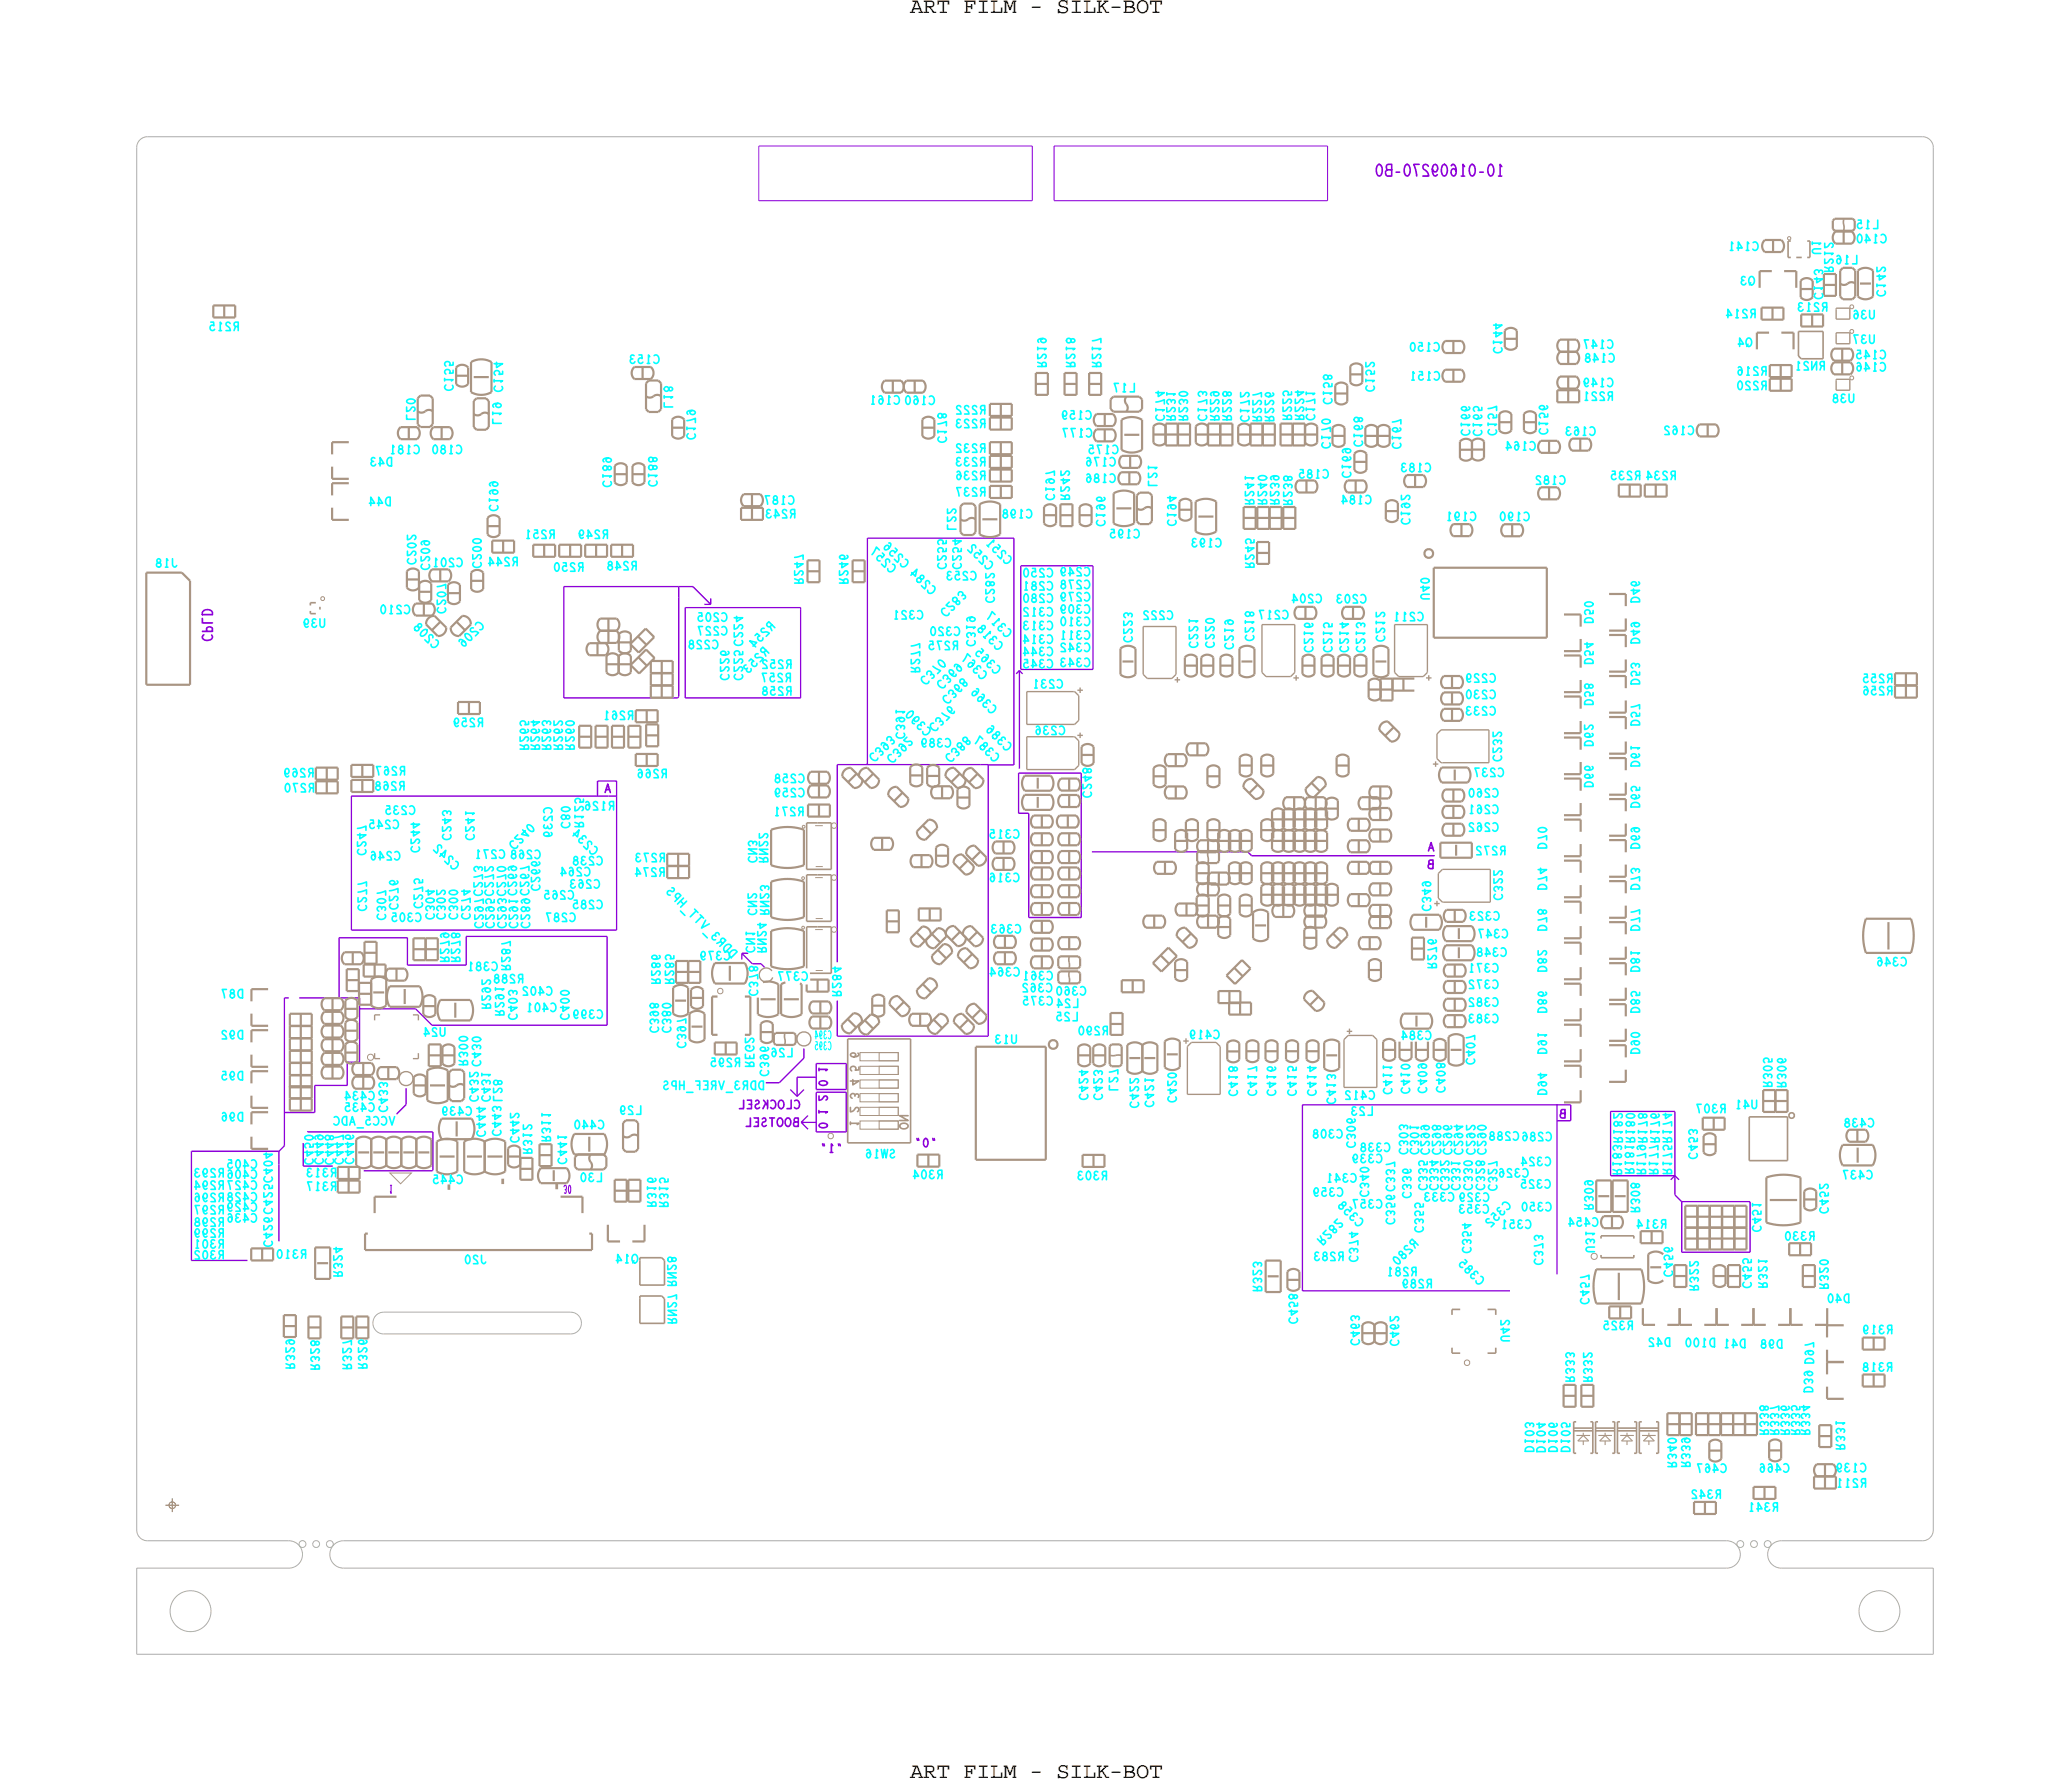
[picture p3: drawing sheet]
<svg xmlns="http://www.w3.org/2000/svg" width="192mm" height="166mm" viewBox="0 0 192 166" stroke-linecap="round" stroke-linejoin="round" font-family="sans-serif">
<defs><g id="words">
<g font-size="2.1">
<text x="84.6" y="1.2">ART FILM - SILK-BOT</text>
<text x="84.6" y="165.1">ART FILM - SILK-BOT</text>
</g>
<g font-size=".8" fill="#0ff">
<text x="86.8" y="36.8" transform="rotate(-180 86.8 36.8)">C160 C161</text>
<text x="83.3" y="52.7" transform="rotate(-135 83.3 52.7)">C 2 5 7</text>
<text x="84.5" y="52.3" transform="rotate(-135 84.5 52.3)">C 2 5 6</text>
<text x="92.4" y="52.4" transform="rotate(-135 92.4 52.4)">C 2 5 2</text>
<text x="94.1" y="51.9" transform="rotate(-135 94.1 51.9)">C 2 5 1</text>
<text x="40.9" y="59.7" transform="rotate(-135 40.9 59.7)">C 2 0 8</text>
<text x="44.5" y="57.6" transform="rotate(135 44.5 57.6)">C 2 0 6</text>
<text x="71.5" y="57.7" transform="rotate(135 71.5 57.7)">R 2 5 4</text>
<text x="87" y="54.7" transform="rotate(-135 87 54.7)">C 2 8 4</text>
<text x="87.9" y="57.3" transform="rotate(-45 87.9 57.3)">C 2 8 3</text>
<text x="93.2" y="59.9" transform="rotate(-135 93.2 59.9)">C 3 1 8</text>
<text x="94.1" y="58.7" transform="rotate(-135 94.1 58.7)">C 3 1 7</text>
<text x="70.9" y="60" transform="rotate(135 70.9 60)">R 2 5 3</text>
<text x="86" y="63.7" transform="rotate(-45 86 63.7)">C 3 7 0</text>
<text x="87.5" y="64.1" transform="rotate(-45 87.5 64.1)">C 3 6 9</text>
<text x="88" y="65.5" transform="rotate(-45 88 65.5)">C 3 6 8</text>
<text x="91.8" y="62.6" transform="rotate(-135 91.8 62.6)">C 3 6 7</text>
<text x="92.7" y="65.8" transform="rotate(-135 92.7 65.8)">C 3 6 6</text>
<text x="93" y="62.1" transform="rotate(-135 93 62.1)">C 3 6 5</text>
<text x="81.2" y="70.8" transform="rotate(-45 81.2 70.8)">C 3 9 3</text>
<text x="82.9" y="70.9" transform="rotate(-45 82.9 70.9)">C 3 9 2</text>
<text x="86.6" y="67.9" transform="rotate(-135 86.6 67.9)">C 3 9 0</text>
<text x="86.8" y="68" transform="rotate(-45 86.8 68)">C 3 7 6</text>
<text x="88.3" y="70.9" transform="rotate(-45 88.3 70.9)">C 3 8 8</text>
<text x="92.9" y="70.3" transform="rotate(-135 92.9 70.3)">C 3 8 7</text>
<text x="94.1" y="69.2" transform="rotate(-135 94.1 69.2)">C 3 8 6</text>
<text x="42.7" y="80.3" transform="rotate(-135 42.7 80.3)">C 2 4 2</text>
<text x="47.8" y="79" transform="rotate(-45 47.8 79)">C 2 4 0</text>
<text x="50.2" y="79" transform="rotate(-180 50.2 79)">C268 C271</text>
<text x="55.6" y="78.9" transform="rotate(-135 55.6 78.9)">C 2 3 4</text>
<text x="44.9" y="86.2" transform="rotate(-90 44.9 86.2)">C297 C273</text>
<text x="47" y="86.2" transform="rotate(-90 47 86.2)">C293 C270</text>
<text x="68.5" y="88.4" transform="rotate(-135 68.5 88.4)">D D R 3 _ V T T _ H P S</text>
<text x="130.8" y="107.2" transform="rotate(-90 130.8 107.2)">C303</text>
<text x="23.9" y="108.7" transform="rotate(-180 23.9 108.7)">C406 R293</text>
<text x="126.7" y="113.4" transform="rotate(-135 126.7 113.4)">C 3 5 8</text>
<text x="134.6" y="110.5" transform="rotate(-90 134.6 110.5)">C332</text>
<text x="137.9" y="110.5" transform="rotate(-90 137.9 110.5)">C328 C290</text>
<text x="138.3" y="110.8" transform="rotate(-180 138.3 110.8)">C329 C333</text>
<text x="139.9" y="111.5" transform="rotate(135 139.9 111.5)">C 3 5 2</text>
<text x="150.6" y="109.1" transform="rotate(-90 150.6 109.1)">R183 R182</text>
<text x="151.8" y="109" transform="rotate(-90 151.8 109)">R181R180</text>
<text x="152.9" y="109.1" transform="rotate(-90 152.9 109.1)">R179 R178</text>
<text x="154" y="109.1" transform="rotate(-90 154 109.1)">R177 R176</text>
<text x="122.9" y="115.7" transform="rotate(-45 122.9 115.7)">R 2 8 2</text>
<text x="131.2" y="115" transform="rotate(135 131.2 115)">R 2 8 0</text>
<text x="138" y="118.9" transform="rotate(-135 138 118.9)">C 3 8 5</text>
<text x="146.2" y="128.4" transform="rotate(-90 146.2 128.4)">R333</text>
</g>
<g font-size=".8" fill="#8d00d9">
<text x="56.7" y="72.8" transform="rotate(-180 56.7 72.8)">A</text>
<text x="133.2" y="78.3" transform="rotate(-180 133.2 78.3)">A</text>
<text x="78.3" y="106.2" transform="rotate(-180 78.3 106.2)">&quot;1&quot;</text>
<text x="87" y="105.7" transform="rotate(-180 87 105.7)">&quot;0&quot;</text>
</g>
<text font-size=".8" fill="#a99583" x="79.8" y="102.1" transform="rotate(-90 79.8 102.1)">3</text>
</g></defs>
<!-- layer: Board Outline -->
<g fill="none" stroke="#acacac" stroke-width=".09">
<path d="M12.7 13.7v128.4zM13.7 12.7a1 1 0 0 0-1 1M13.7 12.7h164.9zM178.6 12.7a1 1 0 0 1 1 1M179.6 13.7v128.4zM35.6 123.9h17.4zM35.6 121.9h17.4zM35.6 121.9a1.01 1.01 0 0 0-1 1 1.01 1.01 0 0 0 1 1M53 121.9a1.01 1.01 0 0 1 1 1 1.01 1.01 0 0 1-1 1M12.7 153.6h166.9zM12.7 145.6h14.1zM12.7 145.6v8z"/>
<path d="M12.7 142.1a1 1 0 0 0 1 1M13.7 143.1h13.1zM26.8 143.1a1.27 1.27 0 0 1 1.3 1.3 1.27 1.27 0 0 1-1.3 1.2M31.9 143.1h128.5zM31.9 143.1a1.27 1.27 0 0 0-1.3 1.3 1.27 1.27 0 0 0 1.3 1.2M31.9 145.6h128.5zM160.4 143.1a1.27 1.27 0 0 1 1.3 1.3 1.27 1.27 0 0 1-1.3 1.2M165.5 145.6h14.1zM165.5 143.1a1.27 1.27 0 0 0-1.3 1.3 1.27 1.27 0 0 0 1.3 1.2M165.5 143.1h13.1zM179.6 145.6v8zM179.6 142.1a1 1 0 0 1-1 1"/>
<circle cx="17.7" cy="149.6" r="1.9"/>
<circle cx="28.1" cy="143.4" r=".32"/>
<circle cx="29.4" cy="143.4" r=".32"/>
<circle cx="30.6" cy="143.4" r=".32"/>
<circle cx="161.7" cy="143.4" r=".32"/>
<circle cx="162.9" cy="143.4" r=".32"/>
<circle cx="164.2" cy="143.4" r=".32"/>
<circle cx="174.6" cy="149.6" r="1.9"/>
</g>
<g fill="none" stroke="#8d00d9" stroke-width=".13">
<path d="M52.4 54.5h10.6zM52.4 54.5v10.3zM63 54.5h1.4zM63 55.5v9.2zM63 54.5v1zM63.7 56.4h10.7zM63.7 56.4v8.4zM64.4 54.5l1.6 1.6zM65.4 56.1h.6zM66 55.6v.5zM74.4 56.4v.2zM74.4 56.6v8.2z"/>
<path d="M80.6 50h13.6zM80.6 50v21zM94.2 50v21zM94.8 52.5h6.7zM94.8 52.5v9.7zM101.5 52.5v9.7zM32.6 73.9h23.9zM32.6 73.9v12.5zM52.4 64.8h10.5zM55.5 72.5h1.8zM55.5 72.5v1.4zM56.5 73.9h.8z"/>
<path d="M57.3 72.5v1.4zM57.3 73.9v12.5zM63 64.7l-.1 .1zM63.7 64.8h10.7zM77.8 71v18.4zM77.8 71h13.3zM91.1 71h.7zM91.8 71h.1M91.8 71v25.2zM91.8 71h2.4zM94.6 71.8h5.8zM94.6 71.8v3.7z"/>
<path d="M94.6 75.5h1zM94.7 62.3l-.3 .3zM94.7 62.3l.3 .3zM94.7 62.3v9.1zM94.8 62.2h6.7zM95.6 75.5v9.7zM100.4 71.8v13.4zM101.4 79.1h14.5zM115.9 79.1l.4 .4zM116.3 79.5h17zM26.4 92.7h.4zM26.4 92.7v13.7z"/>
<path d="M27.8 92.7h5.6zM31.5 87.1v5.6zM31.5 87.1h6.3zM32.3 98.7h1.1zM32.3 98.7v2.1zM32.6 86.4h24.7zM33.4 93.7h5.2zM33.4 92.7v6zM37.8 89.6h5.5zM37.8 87.1v2.5zM38.6 93.7l1.5 1.5zM40.1 95.2h16.3z"/>
<path d="M43.3 87v2.6zM43.3 87h13.1zM56.4 87v8.2zM68.9 88.5l1 1zM68.9 88.5v.6zM68.9 88.5h.6zM69.9 89.5h.8zM70.7 89.5l.3 .4zM74.7 98.3l-2.3 2.3zM74.7 97.4v.9zM75.8 98.8v2.4zM75.8 98.8h2.8z"/>
<path d="M77.8 96.2h14zM77.8 92.9v3.3zM78.6 98.8v2.4zM95.6 85.2h4.7zM100.3 85.2h.1zM17.8 106.9h8.1zM17.8 106.9v10.2zM17.8 117.1h5.2zM25.9 106.9l.5-.5zM25.9 108.2v7.1zM25.9 106.9v1.3zM26.4 103.3h2.8z"/>
<path d="M28.2 108.3h2.7zM28.2 106.2v2.1zM28.5 105.1h.1zM28.6 105.1h11.6zM29.2 100.8h3.1zM29.2 100.8v2.5zM33.8 108.7h6.4zM37.7 102.6l-.9 .9zM37.7 101.1v1.5zM40.2 108.7h.1M40.2 105.1v3.6zM71.1 100.6h1.3z"/>
<path d="M73.4 101.2l.6 .6zM74 100h1.8zM74 101.8l.7-.6zM74 100v1.8zM74.4 104.2h1.4zM74.4 104.2l.7-.6zM74.4 104.2l.7 .7zM75.8 101.2h2.8zM75.8 105.1h2.8zM75.8 101.4v3.7zM75.8 101.4h2.8zM78.6 101.4v3.7z"/>
<path d="M121 102.6h24.9zM121 102.6v17.3zM121 119.9h19.3zM144.6 102.5v15.9zM144.7 104.1h1.2zM145.9 102.6v1.5zM149.6 109.2h6zM149.6 103.2v6zM149.6 103.2h6zM155.6 111l.6 .6zM155.6 109.2l-.4 .4zM155.6 109.2l.4 .4z"/>
<path d="M155.6 103.2v7.8zM156.2 111.6h6.4zM156.2 111.6v4.7zM156.2 116.3h6.4zM162.6 111.6v4.7z"/>
</g>
<path d="M70.5 13.6h25.4zM70.5 18.6h25.4zM70.5 13.6v5zM95.9 13.6v5zM97.9 13.6h25.4zM97.9 18.6h25.4zM97.9 13.6v5zM123.3 13.6v5z" fill="none" stroke="#8d00d9" stroke-width=".09"/>
<!-- layer: Components -->
<g fill="none" stroke="#a99583" stroke-width=".13">
<path d="M170.6 35.2v.2zM170.6 36.2h1.2zM170.6 35.4v.8zM170.6 30.9v.1zM170.6 31.9h1.2zM170.6 31v.9zM170.6 28.6v.1zM170.6 29.6h1.2zM170.6 28.7v.9zM170.6 35.2h1.2zM170.6 30.9h1.2zM170.6 28.6h1.2z"/>
<path d="M171.8 35.2v1zM171.8 30.9v1zM171.8 28.6v1zM106.2 58.2h3zM106.2 58.2v4.4zM109.2 58.2v4.3zM117.2 58h3.1zM117.2 58v4.5zM120.3 58v4.3zM129.5 58h3.1zM129.5 58v4.5zM132.6 58v4.3z"/>
<path d="M95.4 68.4h4.3zM95.4 68.4v3.1zM95.4 64.2h4.3zM95.4 64.2v3.1zM95.4 71.5h4.4zM95.4 67.3h4.4zM99.7 68.4h.1zM99.7 64.2h.1zM99.8 68.4l.4 .4zM99.8 64.2l.4 .4zM100.1 68.3h.5zM100.1 64.1h.5z"/>
<path d="M100.2 71.1l-.4 .4zM100.2 68.8v2.3zM100.2 66.9l-.4 .4zM100.2 64.6v2.3zM100.3 68v.6zM100.3 63.9v.5zM106.2 62.6l.4 .4zM106.6 63h2.3zM109.1 63.1h.5zM109.2 62.6l-.3 .4zM109.2 62.5v.1zM109.4 62.9v.5z"/>
<path d="M117.2 62.5l.4 .3zM117.6 62.8h2.3zM120.1 63h.6zM120.3 62.5l-.4 .3zM120.3 62.3v.2zM120.4 62.7v.5zM129.5 62.5l.4 .3zM129.9 62.8h2.3zM132.5 63h.5zM132.6 62.5l-.4 .3zM132.6 62.3v.2zM132.7 62.7v.5z"/>
<path d="M133.1 71h.5zM133.4 70.7v.5zM133.5 70.5l.4 .3zM133.5 68.2l.4-.4zM133.5 68.2v2.3zM133.9 67.8h4.4zM133.9 70.8h.1zM134 70.8h4.3zM138.3 67.8v3zM34.8 94.3h.5zM34.8 94.3v.5zM34.8 97.8v.5z"/>
<path d="M34.8 98.3h.5zM38.4 94.3h.5zM38.4 98.3h.5zM38.9 94.3v.5zM38.9 97.8v.5zM71.7 90.2l-.3-.3h-.5l-.3 .3-.1 .4 .2 .4 .4 .2 .4-.1 .3-.3M109.9 96.7h.5zM110.2 96.4v.5zM110.3 97.3v4.3zM110.3 97.2l.4-.4zM110.3 97.2v.1zM110.7 96.8h2.3z"/>
<path d="M113 96.8l.3 .4zM113.3 97.2v4.4zM124.8 96.7v4.3zM124.8 96.5l.4-.3zM124.8 96.5v.2zM125.1 95.8h.5zM125.2 96.2h2.3zM125.3 95.5v.5zM127.5 96.2l.4 .3zM127.9 96.5v4.5zM133.2 83.9h.5zM133.5 83.7v.5z"/>
<path d="M133.6 81.1l.4-.4zM133.6 81.1v2.3zM133.6 83.4l.4 .4zM134 80.7h4.4zM134 83.8h.1zM134.1 83.8h4.3zM138.4 80.7v3.1zM110.3 101.6h3zM124.8 101h3.1z"/>
<circle cx="74.7" cy="96.5" r=".65"/>
<circle cx="37.7" cy="100.2" r=".65"/>
</g>
<g fill="none" stroke="#a99583" stroke-width=".09">
<path d="M166.1 22.1l.1-.1 .1 .1v.1l-.1 .1-.1-.1zM171.8 35l.2-.1 .2 .1v.2l-.2 .1-.2-.1zM171.8 30.7l.2-.1 .2 .1v.2l-.2 .1-.2-.1zM171.8 28.4l.2-.1 .2 .1v.2l-.2 .1-.2-.1zM29.8 55.5l.2-.1 .1 .1v.2l-.1 .1-.2-.1zM74.5 76.7h.2h.1v.1l-.1 .1-.2-.1zM75.7 76.7h.7zM77.3 76.5l.2-.1 .2 .1v.2v.2h-.2h-.2l-.1-.2zM34.2 98l.2-.1 .2 .1 .1 .2-.1 .2-.2 .1-.2-.1-.1-.2zM66.7 91.9l.2-.1 .2 .1 .1 .1-.1 .2-.2 .1-.2-.1-.1-.2zM74.5 81.5l.1-.1 .1 .1v.1l-.1 .1-.1-.1zM74.5 86.1l.1-.1 .1 .1v.1l-.1 .1-.1-.1z"/>
<path d="M75.7 86.3h.7zM75.7 81.5h.7zM75.8 90.1h.6zM75.8 85.3h.6zM75.8 80.5h.6zM77.3 86.2l.2-.1 .2 .1v.1v.2l-.2 .1-.2-.1-.1-.2zM77.3 81.3h.2h.2v.2v.2l-.2 .1-.2-.1-.1-.2zM79.9 99h3.5v.8h-3.5zM79.9 97.8h3.5v.7h-3.5zM81.7 99h1.7v.8h-1.7zM81.7 97.8h1.7v.7h-1.7zM36.2 108.9h2l-1 1z"/>
<path d="M77 105.3h.2h.2v.2v.2l-.2 .1-.2-.1-.1-.2zM79.9 100.3h3.5v.8h-3.5zM79.9 104.1h3.5v.8h-3.5zM79.9 102.8h3.5v.8h-3.5zM79.9 101.6h3.5v.7h-3.5zM81.7 100.3h1.7v.8h-1.7zM81.7 104.1h1.7v.8h-1.7zM81.7 102.8h1.7v.8h-1.7zM81.7 101.6h1.7v.7h-1.7zM147.9 116.5l.2-.1 .2 .1 .1 .2-.1 .2-.2 .1-.2-.1-.1-.2zM136.1 126.4l.2-.1 .2 .1v.2v.1l-.2 .1-.2-.1-.1-.1z"/>
</g>
<g fill="none" stroke="#a99583" stroke-width=".15">
<path d="M166.1 23.9h.2zM166.1 22.4v1.5zM166.1 22.4h.2zM166.9 23.9h.5zM167.1 33.1l.2 .2zM167.1 30.8v2.3zM167.1 30.8h2.2zM167.3 33.3h2zM167.9 23.9h.2zM167.9 22.4h.2zM168.1 22.4v1.5zM169.3 33.1v.2z"/>
<path d="M169.3 30.8v2.3zM171.3 20.4v1M28.8 56h.5zM28.8 56v.2zM28.8 57h.5zM28.8 56.7v.3zM29.7 56.4v.2zM74.9 76.4h1zM74.9 76.4v4.3zM75.9 76.4h1.3zM77.2 76.4v4.3zM112.2 79.1v.5"/>
<path d="M112.2 79.6v.5M72.9 96v1M74.9 86.1h1zM74.9 86.1v3.8zM74.9 81.3h1zM74.9 81.3v4.3zM74.9 85.6h2.3zM74.9 80.7h2.3zM75.2 90.4h2zM75.9 86.1h1.3zM75.9 81.3h1.3zM77.2 86.1v4.3z"/>
<path d="M77.2 81.3v4.3zM78.7 96.5h5.9zM78.7 96.5v9.6zM84.6 96.5v9.6zM99.3 90.3v.5M99.3 90.8v.5M99.3 88.9v.5M99.3 89.4v.5M103.1 98h.5M103.6 98h.5M59.4 116.8v.3zM59.4 119.4h2.3z"/>
<path d="M59.4 117.1v2.3zM59.4 116.8h2.1zM61.5 116.8l.2 .3zM61.7 117.1v2.3zM78.7 106.1h5.9zM148.7 114.8v.2zM148.7 116.6v.2zM148.7 114.8h3.1zM148.7 116.8h3.1zM151.8 114.8v.2zM151.8 116.6v.2zM162.5 107.8h3.5z"/>
<path d="M162.5 103.7v4.1zM162.5 103.7h3.5zM166 103.7v4.1zM166.2 103.4l.2-.1 .2 .1 .1 .2-.1 .2-.2 .1-.2-.1v-.2zM59.4 120.4v.2zM59.4 122.9h2.3zM59.4 120.6v2.3zM59.4 120.4h2.1zM61.5 120.4l.2 .2zM61.7 120.6v2.3zM134.9 121.6v.5zM134.9 125.2v.5z"/>
<path d="M134.9 121.6h.7zM134.9 125.7h.7zM138.2 121.6h.7zM138.2 125.7h.7zM138.9 121.6v.5zM138.9 125.2v.5zM146.2 132.1h.2zM146.2 132.1v2.9zM146.2 132.6h1.8zM146.2 132.9h1.8zM146.2 135h.2zM147.7 135h.3z"/>
<path d="M147.7 132.1h.3zM148 132.1v2.9zM148.2 132.1h.2zM148.2 132.1v2.9zM148.2 132.6h1.8zM148.2 132.9h1.8zM148.2 135h.2zM149.8 135h.2zM149.8 132.1h.2zM150 132.1v2.9zM150.2 132.6h1.8zM150.2 132.9h1.8z"/>
<path d="M150.2 135h.3zM150.2 132.1h.3zM150.2 132.1v2.9zM151.8 132.1h.2zM151.8 135h.2zM152 132.1v2.9zM152.3 132.1h.2zM152.3 132.1v2.9zM152.3 132.6h1.8zM152.3 132.9h1.8zM152.3 135h.2zM153.8 135h.3z"/>
<path d="M153.8 132.1h.3zM154.1 132.1v2.9z"/>
</g>
<g fill="none" stroke="#a99583" stroke-width=".2">
<path d="M19.8 29.5h2zM19.8 28.4h2zM19.8 28.4v1.1zM20.8 28.4v1.1zM21.8 28.4v1.1zM37.2 39.7h1.5zM37.2 39.7a.74 .74 0 0 0 0 1.1M38 39.7v1.1zM38.7 39.7a.74 .74 0 0 1 0 1.1M38.8 38.2l.4 .1 .6-.2 .4 .1M38.8 37l.3-.3zM38.8 37v2.4z"/>
<path d="M38.8 39.4l.3 .3zM39.1 36.7h.8zM39.1 39.7h.8zM39.9 36.7l.3 .3zM40.2 39.4l-.3 .3zM40.2 37v2.4zM40.3 39.7h1.5zM40.3 39.7a.74 .74 0 0 0 0 1.1M41 39.7v1.1zM41.8 39.7a.74 .74 0 0 1 0 1.1M42.4 35.7a.74 .74 0 0 0 1.1 0M42.4 34.1v1.6z"/>
<path d="M42.4 34.9h1.1zM42.4 34.1a.74 .74 0 0 1 1.1 0M43.5 34.1v1.6zM43.8 36.4a1.91 1.91 0 0 0 1.9 0M43.8 33.6v2.8zM43.8 33.6a1.91 1.91 0 0 1 1.9 0M44 38.5l.4 .1 .6-.3 .4 .2M44 37.2l.3-.2zM44 37.2v2.5zM44 35h1.4zM44 39.7l.3 .2zM44.3 39.9h.8z"/>
<path d="M44.3 37h.8zM45.1 37l.3 .2zM45.4 39.7l-.3 .2zM45.4 37.2v2.5zM45.7 33.6v2.8zM58.9 35.2h1.6zM58.9 34.1h1.6zM58.9 34.1a.74 .74 0 0 0 0 1.1M59.7 34.1v1.1zM60 36.8l.4 .1 .6-.2 .4 .1M60 35.6l.3-.3zM60 35.6v2.4z"/>
<path d="M60 38l.3 .3zM60.3 38.3h.9zM60.3 35.3h.9zM60.5 34.1a.74 .74 0 0 1 0 1.1M61.2 35.3l.2 .3zM61.4 38l-.2 .3zM61.4 35.6v2.4zM62.4 39.7h1.2zM62.4 39v1.5zM62.4 39a.74 .74 0 0 1 1.2 0M63.6 39v1.5zM82.2 36.5h1.5z"/>
<path d="M82.2 35.4h1.5zM82.2 35.4a.74 .74 0 0 0 0 1.1M82.9 35.4v1.1zM83.7 35.4a.74 .74 0 0 1 0 1.1M84.2 35.4h1.5zM84.2 36.5h1.5zM84.2 35.4a.74 .74 0 0 0 0 1.1M85 35.4v1.1zM85.7 39.7h1.1zM85.7 39v1.5zM85.7 39a.74 .74 0 0 1 1.1 0M85.7 35.4a.74 .74 0 0 1 0 1.1"/>
<path d="M86.8 39v1.5zM91.9 39.9h2.1zM91.9 38.6h2.1zM91.9 38.8h2.1zM91.9 38.8v1.1zM91.9 37.5h2.1zM91.9 37.5v1.1zM93 38.8v1.1zM93 37.5v1.1zM94 38.8v1.1zM94 37.5v1.1zM96.2 36.7h1.1z"/>
<path d="M96.2 34.6h1.1zM96.2 35.7h1.1zM96.2 34.6v2.1zM97.3 34.6v2.1zM98.9 34.6v2.1zM98.9 34.6h1.1zM98.9 36.7h1.1zM98.9 35.7h1.1zM100 34.6v2.1zM101.2 36.7h1.1zM101.2 34.6h1.1zM101.2 35.7h1.1z"/>
<path d="M101.2 34.6v2.1zM101.9 39.9h1.5zM101.9 38.5h1.5zM101.9 39.6h1.5zM101.9 39.9a.74 .74 0 0 0 0 1.1M101.9 38.5a.74 .74 0 0 0 0 1.1M102.3 34.6v2.1zM102.6 39.9v1.1zM102.6 38.5v1.1zM103.2 37.1l.2-.3zM103.2 37.1v.9zM103.2 38l.2 .2z"/>
<path d="M103.4 39.9a.74 .74 0 0 1 0 1.1M103.4 38.5a.74 .74 0 0 1 0 1.1M103.4 36.8h2.4zM103.4 38.2h2.4zM104.2 39v2.8zM104.2 39a1.91 1.91 0 0 1 1.9 0M104.6 36.8l-.1 .4 .2 .6-.1 .4M105.8 36.8l.3 .3zM106.1 38l-.3 .2zM106.1 37.1v.9zM106.1 39v2.8zM107.1 39.6v1.5z"/>
<path d="M107.1 39.6a.74 .74 0 0 1 1.2 0M108.3 39.6v1.5zM108.3 39.3v2.1zM108.3 39.3h1.1zM109.4 39.3v2.1zM109.4 39.3h1.1zM110.5 39.3v2.1zM111.1 39.6v1.5zM111.1 39.6a.74 .74 0 0 1 1.1 0M112.2 39.6v1.5zM112.2 39.3v2.1zM112.2 39.3h1.1z"/>
<path d="M113.3 39.3v2.1zM113.4 39.3v2.1zM113.4 39.3h1.1zM114.5 39.3v2.1zM115 39.6v1.5zM115 39.6a.74 .74 0 0 1 1.1 0M116.1 39.6v1.5zM116.2 39.3h1.1zM116.2 39.3v2.1zM117.3 39.3v2.1zM117.3 39.3h1.1zM118.4 39.3v2.1z"/>
<path d="M118.9 39.3h1.2zM118.9 39.3v2.1zM120.1 39.3v2.1zM120.1 39.3h1.1zM121.2 39.3v2.1zM121.2 39.6v1.5zM121.2 39.6a.74 .74 0 0 1 1.2 0M122.4 39.6v1.5zM123.8 39.7v1.5zM123.8 39.7a.74 .74 0 0 1 1.1 0M124 37.3a.74 .74 0 0 0 1.1 0M124 36.5h1.1z"/>
<path d="M124 35.8v1.5zM124 35.8a.74 .74 0 0 1 1.1 0M124.9 39.7v1.5zM125.1 35.8v1.5zM125.4 35.5a.74 .74 0 0 0 1.1 0M125.4 34.8h1.1zM125.4 34v1.5zM125.4 34a.74 .74 0 0 1 1.1 0M126.5 34v1.5zM126.8 39.7v1.5zM126.8 39.7a.74 .74 0 0 1 1.1 0M127.9 39.7v1.5z"/>
<path d="M128 39.7v1.5zM128 39.7a.74 .74 0 0 1 1.1 0M129.1 39.7v1.5zM134.2 34.3h1.6zM134.2 31.7h1.6zM134.2 35.5h1.6zM134.2 32.8h1.6zM134.2 34.3a.74 .74 0 0 0 0 1.2M134.2 31.7a.74 .74 0 0 0 0 1.1M135 34.3v1.2zM135 31.7v1.1zM135.8 34.3a.74 .74 0 0 1 0 1.2"/>
<path d="M135.8 31.7a.74 .74 0 0 1 0 1.1M139.3 40a.74 .74 0 0 0 1.1 0M139.3 39.2h1.1zM139.3 38.5v1.5zM139.3 38.5a.74 .74 0 0 1 1.1 0M139.8 32.2a.74 .74 0 0 0 1.1 0M139.8 31.5h1.1zM139.8 30.7v1.5zM139.8 30.7a.74 .74 0 0 1 1.1 0M140.4 38.5v1.5zM140.9 30.7v1.5zM141.6 40a.74 .74 0 0 0 1.1 0"/>
<path d="M141.6 39.2h1.1zM141.6 38.5v1.5zM141.6 38.5a.74 .74 0 0 1 1.1 0M142.7 38.5v1.5zM144.7 36.2v1.2zM144.7 36.2h2zM144.7 37.4h2zM144.9 36.1h1.5zM144.9 33.8h1.5zM144.9 32.7h1.5zM144.9 35h1.5zM144.9 31.5h1.5z"/>
<path d="M144.9 35a.74 .74 0 0 0 0 1.1M144.9 32.7a.74 .74 0 0 0 0 1.1M144.9 31.5a.74 .74 0 0 0 0 1.2M145.7 36.2v1.2zM145.7 35v1.1zM145.7 32.7v1.1zM145.7 31.5v1.2zM146.4 35a.74 .74 0 0 1 0 1.1M146.4 32.7a.74 .74 0 0 1 0 1.1M146.4 31.5a.74 .74 0 0 1 0 1.2M146.7 36.2v1.2zM157.9 39.4h1.5z"/>
<path d="M157.9 39.4a.74 .74 0 0 0 0 1.1M158.6 39.4v1.1zM159.4 39.4a.74 .74 0 0 1 0 1.1M163.2 30.9h1.1zM163.2 30.9v1.5zM163.4 25.2h1.2zM163.4 25.2v1.5zM163.6 28.6h2.1zM163.6 28.6v1.1zM163.6 29.7h2.1zM163.9 22.3h1.6zM163.9 23.4h1.6z"/>
<path d="M163.9 22.3a.74 .74 0 0 0 0 1.1M164.4 35.2v1.1zM164.4 35.2h2zM164.4 33.9h2zM164.4 33.9v1.1zM164.4 36.3h2zM164.4 35h2zM164.6 28.6v1.1zM164.7 22.3v1.1zM165.4 35.2v1.1zM165.4 33.9v1.1zM165.5 22.3a.74 .74 0 0 1 0 1.1"/>
<path d="M165.5 30.9h1.1zM165.7 28.6v1.1zM165.7 25.2h1.2zM166.4 35.2v1.1zM166.4 33.9v1.1zM166.6 30.9v1.5zM166.9 25.2v1.5zM167.3 27.6a.74 .74 0 0 0 1.1 0M167.3 26.8h1.1zM167.3 26.1v1.5zM167.3 26.1a.74 .74 0 0 1 1.1 0M167.3 30.3h2z"/>
<path d="M167.3 29.2v1.1zM167.3 29.2h2zM168.3 29.2v1.1zM168.4 26.1v1.5zM169.3 29.2v1.1zM169.4 25.4v2.1zM169.4 25.4h1.1zM169.4 27.5h1.1zM169.4 26.5h1.1zM170.2 21.3l.2 .1zM170.2 20.5l.2-.2zM170.2 20.5v.8z"/>
<path d="M170.4 33.7h1.5zM170.4 32.4h1.5zM170.4 34.8h1.5zM170.4 33.5h1.5zM170.4 33.7a.74 .74 0 0 0 0 1.1M170.4 32.4a.74 .74 0 0 0 0 1.1M170.4 20.3h1.7zM170.4 21.4h1.7zM170.5 21.5h1.5zM170.5 22.6h1.5zM170.5 21.5a.74 .74 0 0 0 0 1.1M170.5 25.4v2.1z"/>
<path d="M170.9 26.3l.4 .2 .6-.3 .4 .1M170.9 25.1l.3-.2zM170.9 25.1v2.4zM170.9 27.5l.3 .3zM171.1 33.7v1.1zM171.1 32.4v1.1zM171.2 24.9h.9zM171.2 27.8h.9zM171.3 21.5v1.1zM171.9 33.7a.74 .74 0 0 1 0 1.1M171.9 32.4a.74 .74 0 0 1 0 1.1M172 21.5a.74 .74 0 0 1 0 1.1"/>
<path d="M172.1 24.9l.2 .2zM172.1 20.3l.2 .2zM172.3 21.3l-.2 .1zM172.3 20.5v.8zM172.3 27.5l-.2 .3zM172.3 25.1v2.4zM172.6 27.5a1.09 1.09 0 0 0 1.4 0M172.6 25.1v2.4zM172.6 25.1a1.09 1.09 0 0 1 1.4 0M172.8 26.3h1zM174 25.1v2.4zM13.6 53.2v10.4z"/>
<path d="M13.6 53.2h3.3zM16.9 53.2l.8 .7zM17.7 53.9v9.7zM30.8 44.9h1.6zM30.8 48.3h1.6zM30.8 41.1h1.6zM30.8 44.5h1.6zM30.8 44.9v1.1zM30.8 47.2v1.1zM30.8 41.1v1.1zM30.8 43.3v1.2zM37.2 40.8h1.5z"/>
<path d="M37.8 54.6a.74 .74 0 0 0 1.1 0M37.8 53.8h1.1zM37.8 53.1v1.5zM37.8 53.1a.74 .74 0 0 1 1.1 0M38.6 56.1h1.5zM38.6 57.2h1.5zM38.6 56.1a.74 .74 0 0 0 0 1.1M38.9 53.1v1.5zM38.9 55.7a.74 .74 0 0 0 1.2 0M38.9 55h1.2zM38.9 54.2v1.5zM38.9 54.2a.74 .74 0 0 1 1.2 0"/>
<path d="M39.4 56.1v1.1zM40.1 54.2v1.5zM40.1 54h1.6zM40.1 52.9h1.6zM40.1 56.1a.74 .74 0 0 1 0 1.1M40.1 52.9a.74 .74 0 0 0 0 1.1M40.3 40.8h1.5zM40.4 57.2l1 1.1zM40.4 57.2a.74 .74 0 0 0-.8 .8M40.9 52.9v1.1zM41.4 58.3a.74 .74 0 0 1-.7 .8M41.6 55.9a.74 .74 0 0 0 1.1 0"/>
<path d="M41.6 55.1h1.1zM41.6 54.3v1.6zM41.6 54.3a.74 .74 0 0 1 1.1 0M41.7 52.9a.74 .74 0 0 1 0 1.1M41.9 58.3a.74 .74 0 0 0 .8 .8M42.7 54.3v1.6zM42.9 57.2l-1 1.1zM42.9 57.2a.74 .74 0 0 1 .8 .8M43.8 54.7a.74 .74 0 0 0 1.1 0M43.8 53.9h1.1zM43.8 53.2v1.5zM43.8 53.2a.74 .74 0 0 1 1.1 0"/>
<path d="M44.9 53.2v1.5zM45.3 49.6a.74 .74 0 0 0 1.1 0M45.3 48.9h1.1zM45.3 48.1v1.5zM45.3 48.1a.74 .74 0 0 1 1.1 0M45.7 51.3h2.1zM45.7 50.2v1.1zM45.7 50.2h2.1zM46.4 48.1v1.5zM46.7 50.2v1.1zM47.8 50.2v1.1zM49.5 50.6h2.1z"/>
<path d="M49.5 50.6v1.1zM49.5 51.7h2.1zM50.5 50.6v1.1zM51.6 50.6v1.1zM51.9 51.7h2.1zM51.9 50.6h2.1zM51.9 50.6v1.1zM53 50.6v1.1zM54 50.6v1.1zM54.4 51.7h2zM54.4 50.6h2zM54.4 50.6v1.1z"/>
<path d="M54.7 59.7h1.6zM54.7 59.7a.74 .74 0 0 0 0 1.2M55.4 50.6v1.1zM55.5 59.7v1.2zM55.8 59.7h1.5zM55.8 58.6h1.5zM55.8 57.5h1.5zM55.8 58.6a.74 .74 0 0 0 0 1.1M55.8 57.5a.74 .74 0 0 0 0 1.1M56.3 59.7a.74 .74 0 0 1 0 1.2M56.4 50.6v1.1zM56.5 58.6v1.1z"/>
<path d="M56.5 57.5v1.1zM56.8 50.6h2zM56.8 50.6v1.1zM56.8 51.7h2zM57.1 44.8a.74 .74 0 0 0 1.1 0M57.1 44h1.1zM57.1 43.3v1.5zM57.1 43.3a.74 .74 0 0 1 1.1 0M57.3 58.6a.74 .74 0 0 1 0 1.1M57.3 57.5a.74 .74 0 0 1 0 1.1M57.5 59.7h1.1zM57.5 58.9v1.5z"/>
<path d="M57.5 58.9a.74 .74 0 0 1 1.1 0M57.8 50.6v1.1zM58.2 43.3v1.5zM58.5 59.8l1.5-1.4zM58.5 59.8l.8 .8zM58.6 58.9v1.5zM58.7 44.8a.74 .74 0 0 0 1.2 0M58.8 44h1.1zM58.8 43.3v1.5zM58.8 43.3a.74 .74 0 0 1 1.1 0M58.8 50.6v1.1zM59.3 59.1l.7 .8z"/>
<path d="M59.9 43.3v1.5zM60 58.4l.8 .8zM60.8 59.2l-1.5 1.4zM62.4 40.5a.74 .74 0 0 0 1.2 0M68.8 47.2h2.1zM68.8 47.2v1.1zM68.8 48.3h2.1zM69.1 47h1.5zM69.1 45.9h1.5zM69.1 45.9a.74 .74 0 0 0 0 1.1M69.8 47.2v1.1zM69.8 45.9v1.1z"/>
<path d="M70.6 45.9a.74 .74 0 0 1 0 1.1M70.9 47.2v1.1zM75 54.1h1.1zM75 52h1.1zM75 53.1h1.1zM75 52v2.1zM76.1 52v2.1zM79.2 52v2.1zM79.2 52h1.1zM79.2 54.1h1.1zM79.2 53.1h1.1zM80.3 52v2.1z"/>
<path d="M85.7 40.5a.74 .74 0 0 0 1.1 0M89.2 48.2l.4 .2 .6-.3 .4 .1M89.2 47l.3-.2zM89.2 47v2.4zM89.2 49.4l.3 .3zM89.5 46.8h.9zM89.5 49.7h.9zM90.4 46.8l.2 .2zM90.6 49.4l-.2 .3zM90.6 47v2.4zM91 49.6a1.91 1.91 0 0 0 1.9 0M91 46.8v2.8z"/>
<path d="M91 46.8a1.91 1.91 0 0 1 1.9 0M91.2 48.2h1.4zM91.9 46.2h2.1zM91.9 44.7h2.1zM91.9 43.5h2.1zM91.9 42.2h2.1zM91.9 45.1h2.1zM91.9 45.1v1.1zM91.9 43.6h2.1zM91.9 43.6v1.1zM91.9 42.3h2.1zM91.9 42.3v1.2z"/>
<path d="M91.9 41.1h2.1zM91.9 41.1v1.1zM92.9 46.8v2.8zM93 45.1v1.1zM93 43.6v1.1zM93 42.3v1.2zM93 41.1v1.1zM94 45.1v1.1zM94 43.6v1.1zM94 42.3v1.2zM94 41.1v1.1zM97 48.6a.74 .74 0 0 0 1.1 0"/>
<path d="M97 47.9h1.1zM97 47.1v1.5zM97 47.1a.74 .74 0 0 1 1.1 0M98.1 47.1v1.5zM98.5 46.8h1.1zM98.5 46.8v2.1zM98.5 48.9h1.1zM98.5 47.9h1.1zM99.6 46.8v2.1zM100.3 48.6a.74 .74 0 0 0 1.1 0M100.3 47.9h1.1zM100.3 47.1v1.5z"/>
<path d="M100.3 47.1a.74 .74 0 0 1 1.1 0M101.4 47.1v1.5zM101.9 41h1.5zM103.4 48.6a1.91 1.91 0 0 0 1.9 0M103.4 45.8v2.8zM103.4 45.8a1.91 1.91 0 0 1 1.9 0M103.7 47.2h1.4zM104.1 45h1.6zM104.1 43.9h1.6zM104.1 43.9a.74 .74 0 0 0 0 1.1M104.2 41.8a1.91 1.91 0 0 0 1.9 0M104.2 43.5h1.5z"/>
<path d="M104.2 42.3h1.5zM104.2 42.3a.74 .74 0 0 0 0 1.2M104.4 40.4h1.4zM104.9 43.9v1.1zM105 42.3v1.2zM105.3 45.8v2.8zM105.6 47.2l.4 .1 .6-.2 .4 .1M105.6 46l.3-.2zM105.6 46v2.4zM105.6 48.4l.3 .3zM105.7 43.9a.74 .74 0 0 1 0 1.1M105.7 42.3a.74 .74 0 0 1 0 1.2"/>
<path d="M105.9 45.8h.8zM105.9 48.7h.8zM106.7 45.8l.3 .2zM107 48.4l-.3 .3zM107 46v2.4zM107.1 41.1a.74 .74 0 0 0 1.2 0M107.1 40.4h1.2zM108.3 41.4h1.1zM108.3 40.4h1.1zM109.4 41.4h1.1zM109.4 40.4h1.1zM109.5 48.1a.74 .74 0 0 0 1.2 0"/>
<path d="M109.6 47.3h1.1zM109.6 46.6v1.5zM109.6 46.6a.74 .74 0 0 1 1.1 0M110.7 46.6v1.5zM111.1 49.4a1.91 1.91 0 0 0 1.9 0M111.1 46.6v2.8zM111.1 46.6a1.91 1.91 0 0 1 1.9 0M111.1 41.1a.74 .74 0 0 0 1.1 0M111.1 40.4h1.1zM111.3 48h1.4zM112.2 41.4h1.1zM112.2 40.4h1.1z"/>
<path d="M113 46.6v2.8zM113.4 41.4h1.1zM113.4 40.4h1.1zM115 41.1a.74 .74 0 0 0 1.1 0M115 40.4h1.1zM115.5 47.1v2zM115.5 47.1h1.1zM115.5 49.1h1.1zM115.5 48.1h1.1zM116.2 41.4h1.1zM116.2 40.4h1.1zM116.6 47.1v2z"/>
<path d="M116.8 50.3h1.1zM116.8 51.4h1.1zM116.8 50.3v2.1zM116.8 52.4h1.1zM116.8 47.1h1.1zM116.8 49.1h1.1zM116.8 48.1h1.1zM116.8 47.1v2zM117.3 41.4h1.1zM117.3 40.4h1.1zM117.9 50.3v2.1zM117.9 47.1v2z"/>
<path d="M117.9 47.1h1.1zM117.9 49.1h1.1zM117.9 48.1h1.1zM118.9 41.4h1.2zM118.9 40.4h1.2zM119 47.1v2zM119.2 47.1h1.1zM119.2 49.1h1.1zM119.2 48.1h1.1zM119.2 47.1v2zM120.1 41.4h1.1zM120.1 40.4h1.1z"/>
<path d="M120.3 47.1v2zM120.5 57.5h1.5zM120.5 56.4h1.5zM120.5 56.4a.74 .74 0 0 0 0 1.1M120.6 44.6h1.5zM120.6 45.7h1.5zM120.6 44.6a.74 .74 0 0 0 0 1.1M121.2 41.1a.74 .74 0 0 0 1.2 0M121.2 40.4h1.2zM121.3 56.4v1.1zM121.4 44.6v1.1zM122 56.4a.74 .74 0 0 1 0 1.1"/>
<path d="M122.1 44.6a.74 .74 0 0 1 0 1.1M123.8 41.2a.74 .74 0 0 0 1.1 0M123.8 40.5h1.1zM124.9 57.5h1.5zM124.9 56.4h1.5zM124.9 56.4a.74 .74 0 0 0 0 1.1M125.2 45.7h1.5zM125.2 44.6h1.5zM125.2 44.6a.74 .74 0 0 0 0 1.1M125.7 56.4v1.1zM125.8 43.7a.74 .74 0 0 0 1.1 0M125.8 42.1v1.6z"/>
<path d="M125.8 42.9h1.1zM125.8 42.1a.74 .74 0 0 1 1.1 0M125.9 44.6v1.1zM126.4 56.4a.74 .74 0 0 1 0 1.1M126.7 44.6a.74 .74 0 0 1 0 1.1M126.8 41.2a.74 .74 0 0 0 1.1 0l.1 .1a.74 .74 0 0 0 1.1-.1M126.8 40.5h1.1zM126.9 42.1v1.6zM128 40.5h1.1zM128.7 48.2a.74 .74 0 0 0 1.1 0M128.7 47.5h1.1zM128.7 46.7v1.5z"/>
<path d="M128.7 46.7a.74 .74 0 0 1 1.1 0M129.8 46.7v1.5zM130.7 45.2h1.5zM130.7 44.1h1.5zM130.7 44.1a.74 .74 0 0 0 0 1.1M131.4 44.1v1.1zM132.2 44.1a.74 .74 0 0 1 0 1.1M133.2 59.2h10.5zM133.2 52.7h10.5zM133.2 52.7v6.5zM135 49.8h1.5zM135 48.7h1.5z"/>
<path d="M135 48.7a.74 .74 0 0 0 0 1.1M135.6 42.5a.74 .74 0 0 0 1.1 0M135.6 41.8h1.1zM135.6 41v1.5zM135.6 41a.74 .74 0 0 1 1.1 0M135.8 48.7v1.1zM136.5 48.7a.74 .74 0 0 1 0 1.1M136.7 42.5a.74 .74 0 0 0 1.1 0M136.7 41.8h1.1zM136.7 41v1.5zM136.7 41a.74 .74 0 0 1 1.1 0M137.8 41v1.5z"/>
<path d="M139.7 48.7h1.5zM139.7 49.8h1.5zM139.7 48.7a.74 .74 0 0 0 0 1.1M140.5 48.7v1.1zM141.2 48.7a.74 .74 0 0 1 0 1.1M143.1 46.4h1.6zM143.1 42.1h1.6zM143.1 45.3h1.6zM143.1 40.9h1.6zM143.1 45.3a.74 .74 0 0 0 0 1.1M143.1 40.9a.74 .74 0 0 0 0 1.2M143.7 52.7v6.5z"/>
<path d="M143.9 45.3v1.1zM143.9 40.9v1.2zM144.7 45.3a.74 .74 0 0 1 0 1.1M144.7 40.9a.74 .74 0 0 1 0 1.2M145.3 57.1h1.5zM146 41.9h1.5zM146 40.7h1.5zM146 40.7a.74 .74 0 0 0 0 1.2M146.8 40.7v1.2zM146.8 57.1v1.1zM146.8 59.3v1.2zM147.5 40.7a.74 .74 0 0 1 0 1.2"/>
<path d="M149.5 59h1.5zM149.5 55.2h1.5zM149.5 58.6h1.5zM150.4 45h2zM150.4 45v1.1zM150.4 46.1h2zM151 59v1.1zM151 55.2v1.1zM151 57.4v1.2zM151.4 45v1.1zM152.4 45v1.1zM152.8 46.1h2z"/>
<path d="M152.8 45h2zM152.8 45v1.1zM153.8 45v1.1zM154.8 45v1.1zM157.9 40.5h1.5zM13.6 63.6h4.1zM29.3 73.7h2.1zM29.3 72.4h2.1zM29.3 72.6h2.1zM29.3 72.6v1.1zM29.3 71.3v1.1zM29.3 71.3h2.1z"/>
<path d="M30.4 72.6v1.1zM30.4 71.3v1.1zM31.4 72.6v1.1zM31.4 71.3v1.1zM32.6 73.6h2.1zM32.6 72.2h2.1zM32.6 72.4v1.2zM32.6 72.4h2.1zM32.6 71v1.2zM32.6 71h2.1zM33.7 72.4v1.2zM33.7 71v1.2z"/>
<path d="M34.7 72.4v1.2zM34.7 71v1.2zM42.5 66.3h2.1zM42.5 65.2h2.1zM42.5 65.2v1.1zM43.6 65.2v1.1zM44.6 65.2v1.1zM53.8 67.4v2zM53.8 67.4h1.1zM53.8 69.4h1.1zM53.8 68.4h1.1zM54.7 60.9h1.6z"/>
<path d="M54.9 67.4v2zM55.3 67.4v2zM55.3 67.4h1.1zM55.3 69.4h1.1zM55.3 68.4h1.1zM56.3 62.5a.74 .74 0 0 0 1.2 0M56.3 61.7h1.2zM56.3 60.9v1.6zM56.3 60.9a.74 .74 0 0 1 1.2 0M56.4 67.4v2zM56.8 67.4v2zM56.8 67.4h1.2z"/>
<path d="M56.8 69.4h1.2zM56.8 68.4h1.2zM57.5 60.9v1.6zM57.5 62.5a.74 .74 0 0 0 1.1 0M57.5 60.4a.74 .74 0 0 0 1.1 0M57.5 61.7h1.1zM57.5 60.9a.74 .74 0 0 1 1.1 0M58 67.4v2zM58.4 67.4v2zM58.4 67.4h1.1zM58.4 69.4h1.1zM58.4 68.4h1.1z"/>
<path d="M58.6 61.8l1.4-1.5zM58.6 61.8l.8 .8zM58.6 60.9v1.6zM59.1 70h2zM59.1 70v1.1zM59.1 66h2zM59.1 66v1.1zM59.1 71.1h2zM59.1 67.1h2zM59.3 61l.8 .8zM59.5 67.4v2zM60 60.3l.8 .8z"/>
<path d="M60 69.3h1.1zM60 67.3h1.1zM60 68.3h1.1zM60 67.3v2zM60.1 70v1.1zM60.1 66v1.1zM60.5 64.8h2zM60.5 63.6h2zM60.5 62.5h2zM60.5 63.7h2zM60.5 63.7v1.1zM60.5 62.5v1.1z"/>
<path d="M60.5 61.4h2zM60.5 61.4v1.1zM60.8 61.1l-1.4 1.5zM61.1 70v1.1zM61.1 66v1.1zM61.1 67.3v2zM61.5 63.7v1.1zM61.5 62.5v1.1zM61.5 61.4v1.1zM62 79.3h2zM62 79.3v1.1zM62.5 63.7v1.1z"/>
<path d="M62.5 62.5v1.1zM62.5 61.4v1.1zM63 79.3v1.1zM64 79.3v1.1zM71.6 77.1v3.3zM71.6 77.1a4.7 4.7 0 0 1 3.1 0M74.7 77.1v3.3zM75.1 74.7h2zM75.1 74.7v1.1zM75.1 75.8h2zM75.3 74.1h1.5zM75.3 72.8h1.5z"/>
<path d="M75.3 72.9h1.5zM75.3 71.7h1.5zM75.3 72.9a.74 .74 0 0 0 0 1.2M75.3 71.7a.74 .74 0 0 0 0 1.1M76.1 74.7v1.1zM76.1 72.9v1.2zM76.1 71.7v1.1zM76.8 72.9a.74 .74 0 0 1 0 1.2M76.8 71.7a.74 .74 0 0 1 0 1.1M77.1 74.7v1.1zM78.2 72.1l1.1 1.1zM79 71.3l1.1 1.1z"/>
<path d="M79 71.3a.74 .74 0 0 0-.8 .8M79.6 71.9l-.8 .7zM79.8 72.1l1.1 1.1zM80.1 72.4a.74 .74 0 0 1-.8 .8M80.6 71.3l1.1 1.1zM80.6 71.3a.74 .74 0 0 0-.8 .8M81.1 71.9l-.8 .7zM81.2 78.9h1.5zM81.2 77.8h1.5zM81.2 77.8a.74 .74 0 0 0 0 1.1M81.7 72.4a.74 .74 0 0 1-.8 .8M81.9 77.8v1.1z"/>
<path d="M82.5 73.9l1.1 1zM82.7 77.8a.74 .74 0 0 1 0 1.1M83 74.4l.8-.8zM83.3 73.1l1.1 1.1zM83.3 73.1a.74 .74 0 0 0-.8 .8M84.4 74.2a.74 .74 0 0 1-.8 .7M84.5 72.8a.74 .74 0 0 0 1.2 0M84.5 72h1.2zM84.5 71.3v1.5zM84.5 71.3a.74 .74 0 0 1 1.2 0M84.8 79.4h1.6zM84.8 79.4a.74 .74 0 0 0 0 1.1"/>
<path d="M85.2 77.2a.74 .74 0 0 0 .8 .8M85.6 79.4v1.1zM85.7 71.3v1.5zM85.7 76.7l.8 .8zM86 78l1-1.1zM86.1 72.8a.74 .74 0 0 0 1.1 0M86.1 72.1h1.1zM86.1 71.3v1.5zM86.1 71.3a.74 .74 0 0 1 1.1 0M86.2 76.1l-1 1.1zM86.3 76.1a.74 .74 0 0 1 .7 .8M86.4 79.4a.74 .74 0 0 1 0 1.1"/>
<path d="M86.7 74.1h1.6zM86.7 73h1.6zM86.7 73a.74 .74 0 0 0 0 1.1M86.9 78.7v1.5zM86.9 79.5h1.2zM86.9 78.7a.74 .74 0 0 1 1.2 0M87.2 71.3v1.5zM87.5 73v1.1zM87.8 72.1l1.1 1.1zM88.1 78.7v1.5zM88.3 73a.74 .74 0 0 1 0 1.1M88.6 71.3l1.1 1.1z"/>
<path d="M88.6 71.3a.74 .74 0 0 0-.8 .8M88.9 74.8a.74 .74 0 0 0 1.2 0M88.9 74.1h1.2zM88.9 73.3v1.5zM88.9 73.3a.74 .74 0 0 1 1.2 0M89.2 71.8l-.8 .8zM89.4 79.4l1 1zM89.4 79.4a.74 .74 0 0 0-.8 .7M89.5 72.1l1.1 1.1zM89.7 72.4a.74 .74 0 0 1-.8 .8M89.7 79.3l1.1 1.1zM90.1 73.3v1.5z"/>
<path d="M90.3 71.3l1 1.1zM90.3 71.3a.74 .74 0 0 0-.8 .8M90.3 79.9l.8-.8zM90.5 78.5l1.1 1.1zM90.5 78.5a.74 .74 0 0 0-.8 .8M90.8 71.9l-.8 .8zM91.3 72.4a.74 .74 0 0 1-.7 .8M91.6 79.6a.74 .74 0 0 1-.8 .8M92.5 79.7h1.5zM92.5 78.2h1.5zM92.5 79.3h1.5zM92.5 79.7a.74 .74 0 0 0 0 1.1"/>
<path d="M92.5 78.2a.74 .74 0 0 0 0 1.1M93.2 79.7v1.1zM93.2 78.2v1.1zM94 79.7a.74 .74 0 0 1 0 1.1M94 78.2a.74 .74 0 0 1 0 1.1M95.2 75.2h2.4zM95.2 73.4h2.4zM95.2 73.8h2.4zM95.2 72h2.4zM95.2 73.8a1.09 1.09 0 0 0 0 1.4M95.2 72a1.09 1.09 0 0 0 0 1.4M96 79h1.5z"/>
<path d="M96 77.4h1.5zM96 75.7h1.5zM96 78.5h1.5zM96 76.9h1.5zM96 79a.74 .74 0 0 0 0 1.2M96 77.4a.74 .74 0 0 0 0 1.1M96 75.7a.74 .74 0 0 0 0 1.2M96.4 74v1zM96.4 72.2v1.1zM96.8 79v1.2zM96.8 77.4v1.1zM96.8 75.7v1.2z"/>
<path d="M97.5 79a.74 .74 0 0 1 0 1.2M97.5 77.4a.74 .74 0 0 1 0 1.1M97.5 75.7a.74 .74 0 0 1 0 1.2M97.6 73.8a1.09 1.09 0 0 1 0 1.4M97.6 72a1.09 1.09 0 0 1 0 1.4M98.4 76.9h1.5zM98.4 75.7h1.5zM98.4 75.7a.74 .74 0 0 0 0 1.2M98.6 78.5h1.5zM98.6 75h1.5zM98.6 73.4h1.5zM98.6 79h1.5z"/>
<path d="M98.6 77.4h1.5zM98.6 73.8h1.5zM98.6 72.3h1.5zM98.6 79a.74 .74 0 0 0 0 1.2M98.6 77.4a.74 .74 0 0 0 0 1.1M98.6 73.8a.74 .74 0 0 0 0 1.2M98.6 72.3a.74 .74 0 0 0 0 1.1M99.2 75.7v1.2zM99.3 79v1.2zM99.3 77.4v1.1zM99.3 73.8v1.2zM99.3 72.3v1.1z"/>
<path d="M99.9 75.7a.74 .74 0 0 1 0 1.2M100.1 79a.74 .74 0 0 1 0 1.2M100.1 77.4a.74 .74 0 0 1 0 1.1M100.1 73.8a.74 .74 0 0 1 0 1.2M100.1 72.3a.74 .74 0 0 1 0 1.1M100.5 70.9a.74 .74 0 0 0 1.1 0M100.5 70.1h1.1zM100.5 69.4v1.5zM100.5 69.4a.74 .74 0 0 1 1.1 0M101.6 69.4v1.5zM104.1 62.6a1.09 1.09 0 0 0 1.4 0M104.1 60.2v2.4z"/>
<path d="M104.1 60.2a1.09 1.09 0 0 1 1.4 0M104.3 61.4h1zM105.5 60.2v2.4zM107.2 77.9a.74 .74 0 0 0 1.1 0M107.2 72.9a.74 .74 0 0 0 1.1 0M107.2 72.1h1.1zM107.2 77.1h1.1zM107.2 76.3v1.6zM107.2 71.3v1.6zM107.2 76.3a.74 .74 0 0 1 1.1 0M107.2 71.3a.74 .74 0 0 1 1.1 0M108.3 76.3v1.6z"/>
<path d="M108.3 71.3v1.6zM108.5 74.2h1.5zM108.5 71.2h1.5zM108.5 73h1.5zM108.5 70h1.5zM108.5 73a.74 .74 0 0 0 0 1.2M108.5 70a.74 .74 0 0 0 0 1.2M109.2 78.9a.74 .74 0 0 0 1.1 0M109.2 78.1h1.1zM109.2 77.3v1.6zM109.2 77.3a.74 .74 0 0 1 1.1 0M109.2 73v1.2z"/>
<path d="M109.2 70v1.2zM110 73a.74 .74 0 0 1 0 1.2M110 70a.74 .74 0 0 1 0 1.2M110.1 62.6a.74 .74 0 0 0 1.1 0M110.1 61.8h1.1zM110.1 61.1v1.5zM110.1 61.1a.74 .74 0 0 1 1.1 0M110.2 77.9a.74 .74 0 0 0 1.1 0M110.2 77.1h1.1zM110.2 76.3v1.6zM110.2 76.3a.74 .74 0 0 1 1.1 0M110.3 77.3v1.6z"/>
<path d="M110.5 69h1.5zM110.5 70.2h1.5zM110.5 69a.74 .74 0 0 0 0 1.2M111.2 61.1v1.5zM111.2 80l.2 .2zM111.2 79.2l.2-.2zM111.2 79.2v.8zM111.2 69v1.2zM111.3 76.3v1.6zM111.4 79h1.7zM111.5 78h1.5zM111.5 79.2h1.5z"/>
<path d="M111.5 78a.74 .74 0 0 0 0 1.2M111.6 62.6a.74 .74 0 0 0 1.1 0M111.6 61.8h1.1zM111.6 61.1v1.5zM111.6 61.1a.74 .74 0 0 1 1.1 0M112 69a.74 .74 0 0 1 0 1.2M112.2 77.9a.74 .74 0 0 0 1.1 0M112.2 72.9a.74 .74 0 0 0 1.1 0M112.2 77.1h1.1zM112.2 76.3v1.6zM112.2 72.1h1.1zM112.2 71.3v1.6z"/>
<path d="M112.2 76.3a.74 .74 0 0 1 1.1 0M112.2 71.3a.74 .74 0 0 1 1.1 0M112.2 78v1.2zM112.7 61.1v1.5zM113 78a.74 .74 0 0 1 0 1.2M113.1 79l.1 .2zM113.2 78.9a.74 .74 0 0 0 1.1 0M113.2 78.1h1.1zM113.2 77.3v1.6zM113.2 77.3a.74 .74 0 0 1 1.1 0M113.2 80l-.1 .2zM113.2 79.2v.8z"/>
<path d="M113.3 76.3v1.6zM113.3 71.3v1.6zM113.4 62.6a.74 .74 0 0 0 1.1 0M113.4 61.1v1.5zM113.4 61.8h1.1zM113.4 61.1a.74 .74 0 0 1 1.1 0M114.2 78.9a.74 .74 0 0 0 1.1 0M114.2 77.3v1.6zM114.2 78.1h1.1zM114.2 77.3a.74 .74 0 0 1 1.1 0M114.3 77.3v1.6zM114.5 61.1v1.5z"/>
<path d="M115.1 62.6a1.09 1.09 0 0 0 1.4 0M115.1 60.2v2.4zM115.1 60.2a1.09 1.09 0 0 1 1.4 0M115.2 78.9a.74 .74 0 0 0 1.1 0M115.2 71.9a.74 .74 0 0 0 1.1 0M115.2 78.1h1.1zM115.2 77.3v1.6zM115.2 71.1h1.1zM115.2 70.3v1.6zM115.2 77.3a.74 .74 0 0 1 1.1 0M115.2 70.3a.74 .74 0 0 1 1.1 0M115.3 77.3v1.6z"/>
<path d="M115.3 61.4h1zM115.5 73.1l1.1 1.1zM116 73.7l.8-.8zM116.3 77.3v1.6zM116.3 70.3v1.6zM116.3 72.3l1.1 1.1zM116.3 72.3a.74 .74 0 0 0-.8 .8M116.5 60.2v2.4zM117.2 77.9a.74 .74 0 0 0 1.1 0M117.2 71.9a.74 .74 0 0 0 1.1 0M117.2 71.1h1.1zM117.2 77.1h1.1z"/>
<path d="M117.2 76.3v1.6zM117.2 70.3v1.6zM117.2 76.3a.74 .74 0 0 1 1.1 0M117.2 70.3a.74 .74 0 0 1 1.1 0M117.4 73.4a.74 .74 0 0 1-.8 .8M118.2 78.9a.74 .74 0 0 0 1.1 0M118.2 76.9a.74 .74 0 0 0 1.1 0M118.2 76.1h1.1zM118.2 78.1h1.1zM118.2 77.3v1.6zM118.2 75.3v1.6zM118.2 77.3a.74 .74 0 0 1 1.1 0"/>
<path d="M118.2 75.3a.74 .74 0 0 1 1.1 0M118.3 76.3v1.6zM118.3 70.3v1.6zM119.2 78.9a.74 .74 0 0 0 1.1 0M119.2 76.9a.74 .74 0 0 0 1.1 0M119.2 78.1h1.1zM119.2 77.3v1.6zM119.2 76.1h1.1zM119.2 75.3v1.6zM119.2 77.3a.74 .74 0 0 1 1.1 0M119.2 75.3a.74 .74 0 0 1 1.1 0M119.3 77.3v1.6z"/>
<path d="M119.3 75.3v1.6zM119.5 74h1.5zM119.5 75.2h1.5zM119.5 74a.74 .74 0 0 0 0 1.2M120.2 78.9a.74 .74 0 0 0 1.1 0M120.2 76.9a.74 .74 0 0 0 1.1 0M120.2 76.1h1.1zM120.2 78.1h1.1zM120.2 77.3v1.6zM120.2 75.3v1.6zM120.2 77.3a.74 .74 0 0 1 1.1 0M120.2 75.3a.74 .74 0 0 1 1.1 0"/>
<path d="M120.2 74v1.2zM120.3 77.3v1.6zM120.3 75.3v1.6zM121 74a.74 .74 0 0 1 0 1.2M121 62.6a.74 .74 0 0 0 1.1 0M121 61.1v1.5zM121 61.8h1.1zM121 61.1a.74 .74 0 0 1 1.1 0M121.2 78.9a.74 .74 0 0 0 1.1 0M121.2 76.9a.74 .74 0 0 0 1.1 0M121.2 77.3v1.6zM121.2 76.1h1.1z"/>
<path d="M121.2 75.3v1.6zM121.2 78.1h1.1zM121.2 77.3a.74 .74 0 0 1 1.1 0M121.2 75.3a.74 .74 0 0 1 1.1 0M121.3 77.3v1.6zM121.3 75.3v1.6zM121.3 73.2a.74 .74 0 0 0 .8 .8M121.5 75.2h1.5zM121.5 74h1.5zM121.5 74a.74 .74 0 0 0 0 1.2M121.8 72.7l.8 .8zM122.1 74l1-1z"/>
<path d="M122.1 61.1v1.5zM122.2 78.9a.74 .74 0 0 0 1.1 0M122.2 76.9a.74 .74 0 0 0 1.1 0M122.2 76.1h1.1zM122.2 78.1h1.1zM122.2 77.3v1.6zM122.2 75.3v1.6zM122.2 77.3a.74 .74 0 0 1 1.1 0M122.2 75.3a.74 .74 0 0 1 1.1 0M122.2 74v1.2zM122.3 77.3v1.6zM122.3 75.3v1.6z"/>
<path d="M122.4 72.2l-1.1 1zM122.4 72.2a.74 .74 0 0 1 .7 .8M122.8 62.6a.74 .74 0 0 0 1.1 0M122.8 61.8h1.1zM122.8 61.1v1.5zM122.8 61.1a.74 .74 0 0 1 1.1 0M123 74a.74 .74 0 0 1 0 1.2M123.2 75.9a.74 .74 0 0 0 1.1 0M123.2 75.1h1.1zM123.2 74.3v1.6zM123.2 74.3a.74 .74 0 0 1 1.1 0M123.3 77.3v1.6z"/>
<path d="M123.3 75.3v1.6zM123.9 61.1v1.5zM124.2 71.9a.74 .74 0 0 0 1.1 0M124.2 71.1h1.1zM124.2 70.3v1.6zM124.2 70.3a.74 .74 0 0 1 1.1 0M124.3 74.3v1.6zM124.3 62.6a.74 .74 0 0 0 1.1 0M124.3 61.8h1.1zM124.3 61.1v1.5zM124.3 61.1a.74 .74 0 0 1 1.1 0M125.3 70.3v1.6z"/>
<path d="M125.4 61.1v1.5zM125.5 79.2h1.5zM125.5 77.2h1.5zM125.5 78h1.5zM125.5 76h1.5zM125.5 78a.74 .74 0 0 0 0 1.2M125.5 76a.74 .74 0 0 0 0 1.2M125.8 62.6a.74 .74 0 0 0 1.1 0M125.8 61.1v1.5zM125.8 61.8h1.1zM125.8 61.1a.74 .74 0 0 1 1.1 0M126.2 78v1.2z"/>
<path d="M126.2 76v1.2zM126.5 75.2h1.5zM126.5 74h1.5zM126.5 74a.74 .74 0 0 0 0 1.2M126.9 61.1v1.5zM127 78a.74 .74 0 0 1 0 1.2M127 76a.74 .74 0 0 1 0 1.2M127.1 64.8a.74 .74 0 0 0 1.1 0M127.1 64h1.1zM127.1 63.3v1.5zM127.1 63.3a.74 .74 0 0 1 1.1 0M127.2 74v1.2z"/>
<path d="M127.5 78.2h1.5zM127.5 76.2h1.5zM127.5 74.2h1.5zM127.5 77h1.5zM127.5 75h1.5zM127.5 73h1.5zM127.5 77a.74 .74 0 0 0 0 1.2M127.5 75a.74 .74 0 0 0 0 1.2M127.5 73a.74 .74 0 0 0 0 1.2M127.6 62.6a1.09 1.09 0 0 0 1.4 0M127.6 60.2v2.4zM127.6 60.2a1.09 1.09 0 0 1 1.4 0"/>
<path d="M127.8 61.4h1zM128 74a.74 .74 0 0 1 0 1.2M128.1 67.8l1.1 1.1zM128.2 77v1.2zM128.2 75v1.2zM128.2 73v1.2zM128.2 63v2.1zM128.2 63h1.1zM128.2 65.1h1.1zM128.2 64h1.1zM128.2 63.3v1.5zM128.7 68.3l.8-.8z"/>
<path d="M128.9 67l1.1 1.1zM128.9 67a.74 .74 0 0 0-.8 .8M129 60.2v2.4zM129 77a.74 .74 0 0 1 0 1.2M129 75a.74 .74 0 0 1 0 1.2M129 73a.74 .74 0 0 1 0 1.2M129.3 64.1h2.1zM129.3 63h2.1zM129.3 63v1.1zM129.3 63v2.1zM130 68.1a.74 .74 0 0 1-.8 .8M130.4 63v1.1z"/>
<path d="M133.8 79.7h2.9zM133.8 78.3h2.9zM133.8 78.3v1.4zM133.9 71.3h2.4zM133.9 72.7h2.4zM133.9 71.3a1.09 1.09 0 0 0 0 1.4M134.1 65.8h1.5zM134.1 64.3h1.5zM134.1 62.8h1.5zM134.1 67h1.5zM134.1 65.4h1.5zM134.1 63.9h1.5z"/>
<path d="M134.1 65.8a.74 .74 0 0 0 0 1.2M134.1 64.3a.74 .74 0 0 0 0 1.1M134.1 62.8a.74 .74 0 0 0 0 1.1M134.2 76.5h1.6zM134.2 74.9h1.6zM134.2 73.3h1.6zM134.2 77.6h1.6zM134.2 76h1.6zM134.2 74.4h1.6zM134.2 76.5a.74 .74 0 0 0 0 1.1M134.2 74.8a.74 .74 0 0 0 0 1.2M134.2 73.3a.74 .74 0 0 0 0 1.1"/>
<path d="M134.9 65.8v1.2zM134.9 64.3v1.1zM134.9 62.8v1.1zM135 76.5v1.1zM135 74.9v1.1zM135 73.3v1.1zM135.1 71.5v1zM135.3 78.5v1zM135.6 65.8a.74 .74 0 0 1 0 1.2M135.6 64.3a.74 .74 0 0 1 0 1.1M135.6 62.8a.74 .74 0 0 1 0 1.1M135.8 76.5a.74 .74 0 0 1 0 1.1"/>
<path d="M135.8 74.9a.74 .74 0 0 1 0 1.1M135.8 73.3a.74 .74 0 0 1 0 1.1M136.3 71.3a1.09 1.09 0 0 1 0 1.4M136.7 78.3v1.4zM145.3 79.9h1.5zM145.3 76.1h1.5zM145.3 79.5h1.5zM145.3 72.3h1.5zM145.3 75.7h1.5zM145.3 68.5h1.5zM145.3 71.9h1.5zM145.3 64.7h1.5z"/>
<path d="M145.3 68.1h1.5zM145.3 60.9h1.5zM145.3 64.3h1.5zM145.3 60.5h1.5zM146.8 79.9v1.2zM146.8 76.1v1.2zM146.8 78.4v1.1zM146.8 72.3v1.1zM146.8 74.6v1.1zM146.8 68.5v1.1zM146.8 70.8v1.1zM146.8 64.7v1.1z"/>
<path d="M146.8 67v1.1zM146.8 60.9v1.1zM146.8 63.2v1.1zM149.5 78h1.5zM149.5 74.2h1.5zM149.5 77.6h1.5zM149.5 70.4h1.5zM149.5 73.8h1.5zM149.5 66.6h1.5zM149.5 70h1.5zM149.5 62.8h1.5zM149.5 66.2h1.5z"/>
<path d="M149.5 62.4h1.5zM151 78v1.2zM151 74.2v1.1zM151 76.5v1.1zM151 70.4v1.1zM151 72.7v1.1zM151 66.6v1.1zM151 68.9v1.1zM151 62.8v1.1zM151 65.1v1.1zM151 61.2v1.2zM176 64.8h2.1z"/>
<path d="M176 63.6h2.1zM176 63.7v1.1zM176 63.7h2.1zM176 62.5v1.1zM176 62.5h2.1zM177 63.7v1.1zM177 62.5v1.1zM178.1 63.7v1.1zM178.1 62.5v1.1zM23.4 99.5h1.5zM23.4 95.7h1.5zM23.4 99.1h1.5z"/>
<path d="M23.4 91.9h1.5zM23.4 95.3h1.5zM23.4 99.5v1.1zM23.4 95.7v1.1zM23.4 98v1.1zM23.4 91.9v1.1zM23.4 94.1v1.2zM26.9 99.8h2.1zM26.9 98.7h2.1zM26.9 97.6h2.1zM26.9 96.4h2.1zM26.9 95.3h2.1z"/>
<path d="M26.9 99.9v1.1zM26.9 99.9h2.1zM26.9 98.7v1.1zM26.9 97.6v1.1zM26.9 96.4v1.2zM26.9 95.3v1.1zM26.9 94.2v1.1zM26.9 94.2h2.1zM27.9 99.9v1.1zM27.9 98.7v1.1zM27.9 97.6v1.1zM27.9 96.4v1.2z"/>
<path d="M27.9 95.3v1.1zM27.9 94.2v1.1zM29 99.9v1.1zM29 98.7v1.1zM29 97.6v1.1zM29 96.4v1.2zM29 95.3v1.1zM29 94.2v1.1zM30.1 98.9h1.5zM30.1 97.6h1.5zM30.1 96.4h1.5zM30.1 95.1h1.5z"/>
<path d="M30.1 93.8h1.5zM30.1 99.1h1.5zM30.1 97.8h1.5zM30.1 96.5h1.5zM30.1 95.2h1.5zM30.1 94h1.5zM30.1 92.7h1.5zM30.1 99.1a.74 .74 0 0 0 0 1.1M30.1 97.8a.74 .74 0 0 0 0 1.1M30.1 96.5a.74 .74 0 0 0 0 1.1M30.1 95.2a.74 .74 0 0 0 0 1.2M30.1 94a.74 .74 0 0 0 0 1.1"/>
<path d="M30.1 92.7a.74 .74 0 0 0 0 1.1M30.9 99.1v1.1zM30.9 97.8v1.1zM30.9 96.5v1.1zM30.9 95.2v1.2zM30.9 94v1.1zM30.9 92.7v1.1zM31.6 99.1a.74 .74 0 0 1 0 1.1M31.6 97.8a.74 .74 0 0 1 0 1.1M31.6 96.5a.74 .74 0 0 1 0 1.1M31.6 95.2a.74 .74 0 0 1 0 1.2M31.6 94a.74 .74 0 0 1 0 1.1"/>
<path d="M31.6 92.7a.74 .74 0 0 1 0 1.1M32 88.4h1.5zM32 89.6h1.5zM32 88.4a.74 .74 0 0 0 0 1.2M32.1 98.5a.74 .74 0 0 0 1.1 0M32.1 96.5a.74 .74 0 0 0 1.1 0M32.1 94.5a.74 .74 0 0 0 1.1 0M32.1 97.8h1.1zM32.1 95.7h1.1zM32.1 93.7h1.1zM32.1 97v1.5zM32.1 95v1.5z"/>
<path d="M32.1 92.9v1.6zM32.1 97a.74 .74 0 0 1 1.1 0M32.1 95a.74 .74 0 0 1 1.1 0M32.1 92.9a.74 .74 0 0 1 1.1 0M32.2 92h1.1zM32.2 90h1.1zM32.2 91h1.1zM32.2 90v2zM32.8 88.4v1.2zM33 99.8h1.5zM33 100h1.5zM33 98.7h1.5z"/>
<path d="M33 100a.74 .74 0 0 0 0 1.1M33 98.7a.74 .74 0 0 0 0 1.1M33.2 97v1.5zM33.2 95v1.5zM33.2 92.9v1.6zM33.3 90v2zM33.4 91.3h1.1zM33.4 92.3h1.1zM33.4 93.3h1.1zM33.4 91.3v2zM33.5 88.4a.74 .74 0 0 1 0 1.2M33.7 100v1.1z"/>
<path d="M33.7 98.7v1.1zM33.8 89.6v1.1zM33.8 89.6h2zM33.8 90.7h2zM33.9 87.5h1.1zM33.9 87.5v2zM33.9 89.5h1.1zM33.9 88.5h1.1zM34.5 91.3v2zM34.5 93.4a1.09 1.09 0 0 0 1.4 0M34.5 91v2.4zM34.5 91a1.09 1.09 0 0 1 1.4 0"/>
<path d="M34.5 100a.74 .74 0 0 1 0 1.1M34.5 98.7a.74 .74 0 0 1 0 1.1M34.7 92.2h1zM34.8 89.6v1.1zM35 87.5v2zM35.3 99.1h1.5zM35.3 99.1a.74 .74 0 0 0 0 1.1M35.8 89.6v1.1zM35.9 91v2.4zM36.1 90h1.5zM36.1 99.1v1.1zM36.1 91.1h1.5z"/>
<path d="M36.1 90a.74 .74 0 0 0 0 1.1M36.2 91.6h2.8zM36.2 93.5h2.8zM36.2 91.6a1.91 1.91 0 0 0 0 1.9M36.8 90v1.1zM36.8 99.1a.74 .74 0 0 1 0 1.1M37.6 91.9v1.4zM37.6 90a.74 .74 0 0 1 0 1.1M38.4 87.1h1.1zM38.4 88.2h1.1zM38.4 87.1v2.1zM38.4 89.2h1.1z"/>
<path d="M39 91.6a1.91 1.91 0 0 1 0 1.9M39.3 94.2a.74 .74 0 0 0 1.1 0M39.3 92.7v1.5zM39.3 93.4h1.1zM39.3 92.7a.74 .74 0 0 1 1.1 0M39.5 87.1v2.1zM39.5 87.1h1.2zM39.5 88.2h1.2zM39.5 89.2h1.2zM39.7 99.4v2.8zM39.7 99.4a1.91 1.91 0 0 1 1.9 0M39.8 97h1.1z"/>
<path d="M39.8 97v2zM39.8 99h1.1zM39.8 98h1.1zM40.4 92.7v1.5zM40.7 87.1v2.1zM40.9 92.9h2.8zM40.9 94.8h2.8zM40.9 92.9a1.91 1.91 0 0 0 0 1.9M40.9 97v2zM41.1 98.8a.74 .74 0 0 0 1.1 0M41.1 98h1.1zM41.1 97.3v1.5z"/>
<path d="M41.1 97.3a.74 .74 0 0 1 1.1 0M41.6 99.4v2.8zM41.7 99.6l.3-.3zM41.7 99.6v2.4zM42 99.3h.9zM42.2 97.3v1.5zM42.3 93.1v1.4zM42.9 99.3l.2 .3zM43.1 99.6v2.4zM43.7 92.9a1.91 1.91 0 0 1 0 1.9M62 81.6h2zM62 80.4h2z"/>
<path d="M62 80.4v1.2zM62.5 94.1a1.09 1.09 0 0 0 1.4 0M62.5 91.7v2.4zM62.5 91.7a1.09 1.09 0 0 1 1.4 0M62.7 92.9h1zM62.8 89.3v2zM62.8 91.3h1.1zM62.8 89.3h1.1zM62.8 90.3h1.1zM63 80.4v1.2zM63.9 89.3v2zM63.9 91.7v2.4z"/>
<path d="M63.9 89.3h1.1zM63.9 91.3h1.1zM63.9 90.3h1.1zM64 80.4v1.2zM64 96.6a1.09 1.09 0 0 0 1.4 0M64 94.1v2.5zM64 94.1a1.09 1.09 0 0 1 1.4 0M64.2 93.4a.74 .74 0 0 0 1.1 0M64.2 92.7h1.1zM64.2 91.9v1.5zM64.2 91.9a.74 .74 0 0 1 1.1 0M64.2 95.3h1.1z"/>
<path d="M65 89.3v2zM65.3 91.9v1.5zM65.4 94.1v2.5zM66.1 96.1h.5zM66.1 92.6h.5zM66.1 92.6v3.5zM66.4 97.9h2zM66.4 91.3h2.8zM66.4 89.4h2.8zM66.4 96.8h2zM66.4 96.8v1.1zM66.4 89.4a1.91 1.91 0 0 0 0 1.9"/>
<path d="M67.4 96.8v1.1zM67.8 89.7v1.4zM68.4 96.8v1.1zM69.2 96.1h.5zM69.2 92.6h.5zM69.2 89.4a1.91 1.91 0 0 1 0 1.9M69.7 92.6v3.5zM70.4 94.2a1.91 1.91 0 0 0 1.9 0M70.4 92.7v1.5zM70.7 92.8h1.3zM70.7 96.6a.74 .74 0 0 0 1.1 0M70.7 95.9h1.1z"/>
<path d="M70.7 95.1v1.5zM70.7 95.1a.74 .74 0 0 1 1.1 0M70.9 91.2h.7l.7 .2M71.6 80.4a4.7 4.7 0 0 0 3.1 0M71.6 85.2a4.7 4.7 0 0 0 3.1 0M71.6 89.8a4.7 4.7 0 0 0 3.1 0M71.6 81.9v3.3zM71.6 86.5v3.3zM71.6 81.9a4.7 4.7 0 0 1 3.1 0M71.6 86.5a4.7 4.7 0 0 1 3.1 0M71.8 95.1v1.5zM71.9 96.1l.2-.2z"/>
<path d="M71.9 96.1v.8zM71.9 96.9l.2 .1zM72.1 97h1.6zM72.1 95.9h1.6zM72.3 91.4v2.8zM72.6 94.2a1.91 1.91 0 0 0 1.9 0M72.6 91.4v2.8zM72.8 92.8h1.4zM73 91.2l-.4 .2M73.7 95.9l.2 .2zM73.9 96.9l-.2 .1zM73.9 96.1v.8z"/>
<path d="M74.3 91.3l.2 .1M74.5 91.4v2.8zM74.7 81.9v3.3zM74.7 86.5v3.3zM74.9 91.4v.7zM74.9 92.1h2.1zM75.3 91h1.7zM75.4 95.5h1.6zM75.4 94.1h1.6zM75.4 94.4h1.6zM75.4 93h1.6zM75.4 93a.74 .74 0 0 0 0 1.1"/>
<path d="M75.4 94.4a.74 .74 0 0 0 0 1.1M75.9 91v1.1zM76.2 94.4v1.1zM76.2 93v1.1zM77 91v1.1zM77 94.4a.74 .74 0 0 1 0 1.1M77 93a.74 .74 0 0 1 0 1.1M78.2 95.2a.74 .74 0 0 0 .8 .8M78.7 94.6l.8 .8zM79 96l1.1-1.1zM79.3 94.1l-1.1 1.1zM79.3 94.1a.74 .74 0 0 1 .8 .8"/>
<path d="M79.8 95.3a.74 .74 0 0 0 .8 .8M80.3 94.8l.8 .7zM80.6 96.1l1.1-1.1zM80.9 94.2l-1.1 1.1zM80.9 94.2a.74 .74 0 0 1 .8 .8M81 94.2a.74 .74 0 0 0 1.1 0M81 93.4h1.1zM81 92.6v1.6zM81 92.6a.74 .74 0 0 1 1.1 0M82.1 92.6v1.6zM82.4 86.6h1.1zM82.4 84.6h1.1z"/>
<path d="M82.4 85.6h1.1zM82.4 84.6v2zM82.6 93.3l1.1 1.1zM83.2 93.8l.8-.8zM83.4 92.5l1.1 1.1zM83.4 92.5a.74 .74 0 0 0-.8 .8M83.5 84.6v2zM84.5 93.6a.74 .74 0 0 1-.8 .8M84.6 87.1a.74 .74 0 0 0 .8 .8M84.7 95.3h1.5zM84.7 94.2h1.5zM84.7 94.2a.74 .74 0 0 0 0 1.1"/>
<path d="M84.8 80.5h1.6zM85.1 86.6l.8 .8zM85.2 91.9a.74 .74 0 0 0 .8 .8M85.3 84.4v1.1zM85.3 84.4h2.1zM85.3 85.5h2.1zM85.4 87.9l1.1-1.1zM85.5 94.2v1.1zM85.7 86.1l-1.1 1zM85.7 86.1a.74 .74 0 0 1 .8 .7M85.7 91.4l.8 .8zM86 92.7l1-1.1z"/>
<path d="M86 87.3a.74 .74 0 0 0 .8 .8M86.2 95.2a.74 .74 0 0 0 .8 .8M86.2 94.2a.74 .74 0 0 1 0 1.1M86.2 90.9l-1 1zM86.3 90.9a.74 .74 0 0 1 .7 .7M86.4 84.4v1.1zM86.6 86.7l.7 .8zM86.6 88.8a.74 .74 0 0 0 .8 .8M86.7 94.7l.8 .8zM86.8 88.1l1.1-1.1zM86.9 80.2a.74 .74 0 0 0 1.2 0M87 96l1.1-1z"/>
<path d="M87.1 86.2l-1.1 1.1zM87.1 86.2a.74 .74 0 0 1 .8 .8M87.1 88.2l.8 .8zM87.3 94.2l-1.1 1zM87.3 94.2a.74 .74 0 0 1 .8 .8M87.4 89.6l1-1.1zM87.4 84.4v1.1zM87.6 87.7l-1 1.1zM87.6 87.7a.74 .74 0 0 1 .8 .8M87.8 86.8l1.1 1.1zM88.6 80.1l1.1 1.1zM88.6 95l1.1 1z"/>
<path d="M88.6 86l1.1 1.1zM88.6 86a.74 .74 0 0 0-.8 .8M89 88.9l1.1 1zM89.1 80.7l.8-.8zM89.1 95.5l.8-.8zM89.2 86.5l-.8 .8zM89.4 94.2l1.1 1zM89.4 94.2a.74 .74 0 0 0-.8 .8M89.4 86.8l1.1 1.1zM89.5 89.4l.8-.8zM89.7 87.1a.74 .74 0 0 1-.8 .8M89.8 94l1 1.1z"/>
<path d="M89.8 88.1l1 1zM89.8 88.1a.74 .74 0 0 0-.8 .8M90.2 86l1.1 1.1zM90.2 86a.74 .74 0 0 0-.8 .8M90.3 94.6l.8-.8zM90.4 80.4a.74 .74 0 0 1-.7 .8M90.5 95.2a.74 .74 0 0 1-.8 .8M90.6 93.2l1 1.1zM90.6 93.2a.74 .74 0 0 0-.8 .8M90.6 97.2h6.5zM90.6 97.2v10.5zM90.8 86.6l-.8 .7z"/>
<path d="M90.9 89.1a.74 .74 0 0 1-.8 .8M91.3 87.1a.74 .74 0 0 1-.8 .8M91.6 94.3a.74 .74 0 0 1-.8 .8M92.5 80.8h1.5zM92.6 88.4h1.5zM92.6 86.9h1.5zM92.6 89.6h1.5zM92.6 88h1.5zM92.6 88.4a.74 .74 0 0 0 0 1.2M92.6 86.9a.74 .74 0 0 0 0 1.1M93.3 88.4v1.2zM93.3 86.9v1.1z"/>
<path d="M94.1 88.4a.74 .74 0 0 1 0 1.2M94.1 86.9a.74 .74 0 0 1 0 1.1M96 88.8h1.5zM96 87.2h1.5zM96 85.5h1.5zM96 83.9h1.5zM96 82.2h1.5zM96 80.6h1.5zM96 89.9h1.5zM96 88.3h1.5zM96 86.6h1.5zM96 85h1.5z"/>
<path d="M96 83.3h1.5zM96 81.7h1.5zM96 80.2h1.5zM96 88.8a.74 .74 0 0 0 0 1.1M96 87.2a.74 .74 0 0 0 0 1.1M96 85.5a.74 .74 0 0 0 0 1.1M96 83.9a.74 .74 0 0 0 0 1.1M96 82.2a.74 .74 0 0 0 0 1.1M96 80.6a.74 .74 0 0 0 0 1.1M96.8 88.8v1.1zM96.8 87.2v1.1zM96.8 85.5v1.1z"/>
<path d="M96.8 83.9v1.1zM96.8 82.2v1.1zM96.8 80.6v1.1zM97.1 97.2v10.5zM97.5 88.8a.74 .74 0 0 1 0 1.1M97.5 87.2a.74 .74 0 0 1 0 1.1M97.5 85.5a.74 .74 0 0 1 0 1.1M97.5 83.9a.74 .74 0 0 1 0 1.1M97.5 82.2a.74 .74 0 0 1 0 1.1M97.5 80.6a.74 .74 0 0 1 0 1.1M98.3 91.2l.2 .1zM98.3 89.8l.2 .1z"/>
<path d="M98.3 90.4l.2-.2zM98.3 90.4v.8zM98.3 89l.2-.2zM98.3 89v.8zM98.5 91.3h1.7zM98.5 89.9h1.7zM98.5 90.2h1.7zM98.5 88.8h1.7zM98.6 88.2h1.5zM98.6 85h1.5zM98.6 83.3h1.5zM98.6 81.7h1.5z"/>
<path d="M98.6 80.2h1.5zM98.6 87h1.5zM98.6 83.9h1.5zM98.6 82.2h1.5zM98.6 80.6h1.5zM98.6 87a.74 .74 0 0 0 0 1.2M98.6 83.9a.74 .74 0 0 0 0 1.1M98.6 82.2a.74 .74 0 0 0 0 1.1M98.6 80.6a.74 .74 0 0 0 0 1.1M99.3 87v1.2zM99.3 83.9v1.1zM99.3 82.2v1.1z"/>
<path d="M99.3 80.6v1.1zM100.1 87a.74 .74 0 0 1 0 1.2M100.1 83.9a.74 .74 0 0 1 0 1.1M100.1 82.2a.74 .74 0 0 1 0 1.1M100.1 80.6a.74 .74 0 0 1 0 1.1M100.2 98.8a.74 .74 0 0 0 1.1 0M100.2 90.2l.1 .2zM100.2 88.8l.1 .2zM100.2 98h1.1zM100.2 97.3v1.5zM100.2 97.3a.74 .74 0 0 1 1.1 0M100.3 91.2l-.1 .1z"/>
<path d="M100.3 90.4v.8zM100.3 89.8l-.1 .1zM100.3 89v.8zM101.3 97.3v1.5zM101.5 98.8a.74 .74 0 0 0 1.2 0M101.5 98h1.2zM101.5 97.3v1.5zM101.5 97.3a.74 .74 0 0 1 1.2 0M102.7 97.3v1.5zM103.1 97.2l.2-.2zM103.1 97.2v1.7zM103.1 98.9l.2 .1z"/>
<path d="M103.2 94.1v2zM103.2 94.1h1.1zM103.2 96.1h1.1zM103.2 95.1h1.1zM103.3 99h.7zM103.3 97h.7zM104 97l.2 .2zM104.2 98.9l-.2 .1zM104.2 97.2v1.7zM104.2 92.2h2zM104.2 91v1.2zM104.2 91h2z"/>
<path d="M104.3 94.1v2zM104.7 99.5a1.09 1.09 0 0 0 1.4 0 1.09 1.09 0 0 0 1.4 0M104.7 97.1v2.4zM104.7 97.1a1.09 1.09 0 0 1 1.4 0 1.09 1.09 0 0 1 1.4 0M104.9 98.3h1zM105.2 91v1.2zM106.1 97.1v2.4zM106.2 91v1.2zM106.3 98.3h1zM106.5 86.2h1.5zM106.5 85h1.5zM106.5 85a.74 .74 0 0 0 0 1.2"/>
<path d="M107.1 89.4l1.4-1.4zM107.1 89.4l.8 .8zM107.2 85v1.2zM107.5 80h1.5zM107.5 81.2h1.5zM107.5 80a.74 .74 0 0 0 0 1.2M107.5 97.1v2.4zM107.8 88.7l.8 .8zM108 85a.74 .74 0 0 1 0 1.2M108.2 99.1a1.09 1.09 0 0 0 1.4 0M108.2 96.7v2.4zM108.2 96.7a1.09 1.09 0 0 1 1.4 0"/>
<path d="M108.2 80v1.2zM108.4 97.9h1zM108.5 88l.8 .8zM109 80a.74 .74 0 0 1 0 1.2M109.2 90.9a.74 .74 0 0 0 1.1 0M109.2 90.1h1.1zM109.2 89.3v1.6zM109.2 89.3a.74 .74 0 0 1 1.1 0M109.3 86.9l1.1 1.1zM109.3 88.8l-1.4 1.4zM109.5 85h1.5zM109.5 83.9h1.5z"/>
<path d="M109.5 83.9a.74 .74 0 0 0 0 1.1M109.6 96.7v2.4zM110.1 86.2l1.1 1zM110.1 86.2a.74 .74 0 0 0-.8 .7M110.2 83.9v1.1zM110.3 89.3v1.6zM110.6 86.7l-.8 .8zM111 83.9a.74 .74 0 0 1 0 1.1M111.2 84.9a.74 .74 0 0 0 1.1 0M111.2 81.9a.74 .74 0 0 0 1.1 0M111.2 84.1h1.1zM111.2 83.3v1.6z"/>
<path d="M111.2 81.1h1.1zM111.2 80.3v1.6zM111.2 83.3a.74 .74 0 0 1 1.1 0M111.2 80.3a.74 .74 0 0 1 1.1 0M111.2 87.2a.74 .74 0 0 1-.8 .8M111.4 80.2h1.7zM111.5 85h1.5zM111.5 82h1.5zM111.5 86.2h1.5zM111.5 83.2h1.5zM111.5 85a.74 .74 0 0 0 0 1.2M111.5 82a.74 .74 0 0 0 0 1.2"/>
<path d="M112.2 85v1.2zM112.2 82v1.2zM112.3 83.3v1.6zM112.3 80.3v1.6zM112.5 82.2h1.5zM112.5 81h1.5zM112.5 81a.74 .74 0 0 0 0 1.2M113 85a.74 .74 0 0 1 0 1.2M113 82a.74 .74 0 0 1 0 1.2M113.2 86.9a.74 .74 0 0 0 1.1 0M113.2 84.9a.74 .74 0 0 0 1.1 0M113.2 86.1h1.1z"/>
<path d="M113.2 85.3v1.6zM113.2 84.1h1.1zM113.2 83.3v1.6zM113.2 85.3a.74 .74 0 0 1 1.1 0M113.2 83.3a.74 .74 0 0 1 1.1 0M113.2 92h2zM113.2 92v1.2zM113.2 93.2h2zM113.2 81v1.2zM113.9 90.6l1.5-1.4zM113.9 90.6l.8 .8zM114 81a.74 .74 0 0 1 0 1.2"/>
<path d="M114 98.4a.74 .74 0 0 0 1.1 0M114 97.7h1.1zM114 96.9v1.5zM114 96.9a.74 .74 0 0 1 1.1 0M114.2 81.9a.74 .74 0 0 0 1.1 0M114.2 80.3v1.6zM114.2 81.1h1.1zM114.2 80.3a.74 .74 0 0 1 1.1 0M114.2 93.1h2zM114.2 93.1v1.1zM114.2 94.2h2zM114.2 92v1.2z"/>
<path d="M114.3 85.3v1.6zM114.3 83.3v1.6zM114.6 89.9l.8 .8zM115.1 96.9v1.5zM115.2 84.9a.74 .74 0 0 0 1.1 0M115.2 81.9a.74 .74 0 0 0 1.1 0M115.2 84.1h1.1zM115.2 83.3v1.6zM115.2 81.1h1.1zM115.2 80.3v1.6zM115.2 83.3a.74 .74 0 0 1 1.1 0M115.2 80.3a.74 .74 0 0 1 1.1 0"/>
<path d="M115.2 93.1v1.1zM115.2 92v1.2zM115.3 80.3v1.6zM115.4 89.2l.8 .8zM115.8 98.4a.74 .74 0 0 0 1.1 0M115.8 97.6h1.1zM115.8 96.9v1.5zM115.8 96.9a.74 .74 0 0 1 1.1 0M116.2 90l-1.5 1.4zM116.2 93.1v1.1zM116.3 83.3v1.6zM116.3 80.3v1.6z"/>
<path d="M116.4 87.2a1.09 1.09 0 0 0 1.4 0M116.4 84.7v2.5zM116.4 84.7a1.09 1.09 0 0 1 1.4 0M116.6 86h1zM116.9 96.9v1.5zM117.2 83.9a.74 .74 0 0 0 1.1 0M117.2 81.9a.74 .74 0 0 0 1.1 0M117.2 83.1h1.1zM117.2 81.1h1.1zM117.2 82.3v1.6zM117.2 80.3v1.6zM117.2 82.3a.74 .74 0 0 1 1.1 0"/>
<path d="M117.2 80.3a.74 .74 0 0 1 1.1 0M117.6 98.4a.74 .74 0 0 0 1.1 0M117.6 97.6h1.1zM117.6 96.9v1.5zM117.6 96.9a.74 .74 0 0 1 1.1 0M117.8 84.7v2.5zM118.2 83.9a.74 .74 0 0 0 1.1 0M118.2 81.9a.74 .74 0 0 0 1.1 0M118.2 83.1h1.1zM118.2 82.3v1.6zM118.2 81.1h1.1zM118.2 80.3v1.6z"/>
<path d="M118.2 82.3a.74 .74 0 0 1 1.1 0M118.2 80.3a.74 .74 0 0 1 1.1 0M118.3 82.3v1.6zM118.3 80.3v1.6zM118.4 84h1.6zM118.4 85.2h1.6zM118.4 84a.74 .74 0 0 0 0 1.2M118.7 96.9v1.5zM119.2 83.9a.74 .74 0 0 0 1.1 0M119.2 81.9a.74 .74 0 0 0 1.1 0M119.2 81.1h1.1zM119.2 83.1h1.1z"/>
<path d="M119.2 82.3v1.6zM119.2 80.3v1.6zM119.2 82.3a.74 .74 0 0 1 1.1 0M119.2 80.3a.74 .74 0 0 1 1.1 0M119.2 84v1.2zM119.3 82.3v1.6zM119.3 80.3v1.6zM119.5 98.4a.74 .74 0 0 0 1.1 0M119.5 97.6h1.1zM119.5 96.9v1.5zM119.5 96.9a.74 .74 0 0 1 1.1 0M120 84a.74 .74 0 0 1 0 1.2"/>
<path d="M120.2 83.9a.74 .74 0 0 0 1.1 0M120.2 81.9a.74 .74 0 0 0 1.1 0M120.2 83.1h1.1zM120.2 82.3v1.6zM120.2 81.1h1.1zM120.2 80.3v1.6zM120.2 82.3a.74 .74 0 0 1 1.1 0M120.2 80.3a.74 .74 0 0 1 1.1 0M120.3 82.3v1.6zM120.3 80.3v1.6zM120.6 96.9v1.5zM121.1 92.8l1.1 1.1z"/>
<path d="M121.2 87.9a.74 .74 0 0 0 1.1 0M121.2 83.9a.74 .74 0 0 0 1.1 0M121.2 81.9a.74 .74 0 0 0 1.1 0M121.2 87.1h1.1zM121.2 86.3v1.6zM121.2 83.1h1.1zM121.2 82.3v1.6zM121.2 80.3v1.6zM121.2 81.1h1.1zM121.2 86.3a.74 .74 0 0 1 1.1 0M121.2 82.3a.74 .74 0 0 1 1.1 0M121.2 80.3a.74 .74 0 0 1 1.1 0"/>
<path d="M121.3 82.3v1.6zM121.3 80.3v1.6zM121.4 98.4a.74 .74 0 0 0 1.1 0M121.4 97.6h1.1zM121.4 96.9v1.5zM121.4 96.9a.74 .74 0 0 1 1.1 0M121.4 85h1.5zM121.4 84h1.5zM121.4 86.2h1.5zM121.4 85.1h1.5zM121.4 85a.74 .74 0 0 0 0 1.2M121.4 84a.74 .74 0 0 0 0 1.1"/>
<path d="M121.7 93.4l.8-.8zM121.9 92l1.1 1.1zM121.9 92a.74 .74 0 0 0-.8 .8M122.2 83.9a.74 .74 0 0 0 1.1 0M122.2 81.9a.74 .74 0 0 0 1.1 0M122.2 83.1h1.1zM122.2 82.3v1.6zM122.2 81.1h1.1zM122.2 80.3v1.6zM122.2 82.3a.74 .74 0 0 1 1.1 0M122.2 80.3a.74 .74 0 0 1 1.1 0M122.2 85v1.2z"/>
<path d="M122.2 84v1.1zM122.3 86.3v1.6zM122.3 82.3v1.6zM122.3 80.3v1.6zM122.5 96.9v1.5zM122.9 85a.74 .74 0 0 1 0 1.2M122.9 84a.74 .74 0 0 1 0 1.1M123 99.2a1.09 1.09 0 0 0 1.4 0M123 96.8v2.4zM123 96.8a1.09 1.09 0 0 1 1.4 0M123 93.1a.74 .74 0 0 1-.8 .8M123.2 83.9a.74 .74 0 0 0 1.1 0"/>
<path d="M123.2 83.1h1.1zM123.2 82.3v1.6zM123.2 82.3a.74 .74 0 0 1 1.1 0M123.2 98h1zM123.3 82.3v1.6zM123.3 80.3v1.6zM123.3 87.2a.74 .74 0 0 0 .8 .8M123.8 86.7l.8 .8zM124.1 88l1-1zM124.3 82.3v1.6zM124.4 86.2l-1.1 1zM124.4 86.2a.74 .74 0 0 1 .7 .8"/>
<path d="M124.4 96.8v2.4zM125.5 84.2h1.5zM125.5 81.2h1.5zM125.5 83h1.5zM125.5 80h1.5zM125.5 83a.74 .74 0 0 0 0 1.2M125.5 80a.74 .74 0 0 0 0 1.2M126.2 83v1.2zM126.2 80v1.2zM126.5 87h1.5zM126.5 88.2h1.5zM126.5 87a.74 .74 0 0 0 0 1.2"/>
<path d="M127 83a.74 .74 0 0 1 0 1.2M127 80a.74 .74 0 0 1 0 1.2M127.2 90.9a.74 .74 0 0 0 1.1 0M127.2 89.3v1.6zM127.2 90.1h1.1zM127.2 89.3a.74 .74 0 0 1 1.1 0M127.2 87v1.2zM127.4 86.2h1.6zM127.4 85.1h1.6zM127.4 85.1a.74 .74 0 0 0 0 1.1M127.5 85.2h1.5zM127.5 83.2h1.5z"/>
<path d="M127.5 81.2h1.5zM127.5 84h1.5zM127.5 82h1.5zM127.5 80h1.5zM127.5 84a.74 .74 0 0 0 0 1.2M127.5 82a.74 .74 0 0 0 0 1.2M127.5 80a.74 .74 0 0 0 0 1.2M128 87a.74 .74 0 0 1 0 1.2M128.2 85.1v1.1zM128.2 84v1.2zM128.2 82v1.2zM128.2 80v1.2z"/>
<path d="M128.3 89.3v1.6zM128.5 98.3a.74 .74 0 0 0 1.1 0M128.5 97.5h1.1zM128.5 96.7v1.6zM128.5 96.7a.74 .74 0 0 1 1.1 0M129 85.1a.74 .74 0 0 1 0 1.1M129 84a.74 .74 0 0 1 0 1.2M129 82a.74 .74 0 0 1 0 1.2M129 80a.74 .74 0 0 1 0 1.2M129.6 96.7v1.6zM130 98.3a.74 .74 0 0 0 1.1 0M130 97.5h1.1z"/>
<path d="M130 96.7v1.6zM130.4 94.1h2.4zM130.4 95.5h2.4zM130.4 94.1a1.09 1.09 0 0 0 0 1.4M131.1 96.7v1.6zM131.2 87.1h1.1zM131.2 88.1h1.1zM131.2 89.1h1.1zM131.2 87.1v2zM131.3 86.4h2.4zM131.3 85h2.4zM131.3 85a1.09 1.09 0 0 0 0 1.4"/>
<path d="M131.5 98.3a.74 .74 0 0 0 1.1 0M131.5 97.5h1.1zM131.5 96.7v1.6zM131.6 94.3v1zM132.3 87.1v2zM132.5 85.1v1.1zM132.6 96.7v1.6zM132.8 94.1a1.09 1.09 0 0 1 0 1.4M133.2 98.3a.74 .74 0 0 0 1.1 0M133.2 97.5h1.1zM133.2 96.7v1.6zM133.2 96.7a.74 .74 0 0 1 1.1 0"/>
<path d="M133.7 85a1.09 1.09 0 0 1 0 1.4M134.3 96.7v1.6zM134.3 89.2h2.4zM134.3 87.4h2.4zM134.3 87.8h2.4zM134.3 86h2.4zM134.3 87.8a1.09 1.09 0 0 0 0 1.4M134.3 86a1.09 1.09 0 0 0 0 1.4M134.4 94.3h1.5zM134.4 92.8h1.5zM134.4 91.1h1.5zM134.4 89.6h1.5z"/>
<path d="M134.4 84.5h1.5zM134.4 95.4h1.5zM134.4 93.9h1.5zM134.4 92.2h1.5zM134.4 90.7h1.5zM134.4 85.6h1.5zM134.4 94.3a.74 .74 0 0 0 0 1.1M134.4 92.8a.74 .74 0 0 0 0 1.1M134.4 91.1a.74 .74 0 0 0 0 1.1M134.4 89.6a.74 .74 0 0 0 0 1.1M134.4 84.5a.74 .74 0 0 0 0 1.1M134.6 98.7a1.09 1.09 0 0 0 1.4 0"/>
<path d="M134.6 96.3v2.4zM134.6 96.3a1.09 1.09 0 0 1 1.4 0M134.7 97.5h1.1zM135.1 94.3v1.1zM135.1 92.8v1.1zM135.1 91.1v1.1zM135.1 89.6v1.1zM135.1 84.5v1.1zM135.5 88v1zM135.5 86.2v1zM135.9 94.3a.74 .74 0 0 1 0 1.1M135.9 92.8a.74 .74 0 0 1 0 1.1"/>
<path d="M135.9 91.1a.74 .74 0 0 1 0 1.1M135.9 89.6a.74 .74 0 0 1 0 1.1M135.9 84.5a.74 .74 0 0 1 0 1.1M136 96.3v2.4zM136.7 87.8a1.09 1.09 0 0 1 0 1.4M136.7 86a1.09 1.09 0 0 1 0 1.4M145.3 99h1.5zM145.3 95.2h1.5zM145.3 98.6h1.5zM145.3 91.4h1.5zM145.3 94.8h1.5zM145.3 87.6h1.5z"/>
<path d="M145.3 91h1.5zM145.3 83.7h1.5zM145.3 87.1h1.5zM145.3 83.3h1.5zM146.8 99v1.1zM146.8 95.2v1.1zM146.8 97.4v1.2zM146.8 91.4v1.1zM146.8 93.6v1.2zM146.8 87.6v1.1zM146.8 89.8v1.2zM146.8 83.7v1.2z"/>
<path d="M146.8 86v1.1zM146.8 82.2v1.1zM149.5 97.1h1.5zM149.5 93.3h1.5zM149.5 96.7h1.5zM149.5 89.5h1.5zM149.5 92.9h1.5zM149.5 85.6h1.5zM149.5 89h1.5zM149.5 81.8h1.5zM149.5 85.2h1.5zM149.5 81.4h1.5z"/>
<path d="M151 97.1v1.1zM151 99.3v1.2zM151 93.3v1.1zM151 95.5v1.2zM151 89.5v1.1zM151 91.7v1.2zM151 85.6v1.2zM151 87.9v1.1zM151 81.8v1.2zM151 84.1v1.1zM151 80.3v1.1zM173.3 85.3h4.2z"/>
<path d="M173.3 88.5h4.2zM173.3 85.3a5.1 5.1 0 0 0 0 3.2M175.4 85.6v2.6zM177.5 85.3a5.1 5.1 0 0 1 0 3.2M23.3 117.1h2.1zM23.3 115.9v1.2zM23.3 115.9h2.1zM23.4 106.7h1.5zM23.4 103.3h1.5zM23.4 102.9h1.5zM23.4 105.6v1.1zM23.4 103.3v1.1z"/>
<path d="M23.4 101.8v1.1zM24.4 115.9v1.2zM25.4 115.9v1.2zM26.9 103.1h2.1zM26.9 102h2.1zM26.9 101h2.1zM26.9 102v1.1zM26.9 100.9v1.1zM26.9 100.9h2.1zM27.9 102v1.1zM27.9 100.9v1.1zM29 102v1.1z"/>
<path d="M29 100.9v1.1zM29.3 115.9h1.4zM29.3 115.9v2.9zM29.3 118.8h1.4zM29.5 117.3h1zM30.1 100.2h1.5zM30.7 115.9v2.9zM31.4 109.6h2zM31.4 109.6v1.2zM31.4 108.4h2zM31.4 108.4v1.1zM31.4 110.8h2z"/>
<path d="M31.4 109.5h2zM32.4 109.6v1.2zM32.4 108.4v1.1zM33 101.1h1.5zM33.1 108.2a1.09 1.09 0 0 0 1.4 0 1.09 1.09 0 0 0 1.4 0 1.09 1.09 0 0 0 1.4 0 1.09 1.09 0 0 0 1.4 0 1.09 1.09 0 0 0 1.4 0M33.1 105.8v2.4zM33.1 105.8a1.09 1.09 0 0 1 1.4 0M33.3 107h1zM33.4 109.6v1.2zM33.4 108.4v1.1zM33.9 116.1h21.1zM33.9 114.6v1.5z"/>
<path d="M33.9 114.6h.3zM34.5 105.8v2.4zM34.5 105.8a1.09 1.09 0 0 1 1.4 0M34.7 107h1zM34.8 111.1h2zM34.8 111.1v1.6zM35.3 100.2h1.5zM35.9 105.8v2.4zM35.9 105.8a1.09 1.09 0 0 1 1.4 0M36.1 107h1zM37.3 105.8v2.4zM37.3 105.8a1.09 1.09 0 0 1 1.4 0"/>
<path d="M37.5 107h1zM38.4 101.6a.74 .74 0 0 0 1.1 0M38.4 100.8h1.1zM38.4 100v1.6zM38.4 100a.74 .74 0 0 1 1.1 0M38.7 105.8v2.4zM38.7 105.8a1.09 1.09 0 0 1 1.4 0M38.9 107h1zM39.5 100v1.6zM39.7 102.2a1.91 1.91 0 0 0 1.9 0M39.9 100.8h1.4zM40.1 105.8v2.4z"/>
<path d="M40.6 108.8a1.91 1.91 0 0 0 1.9 0M40.6 106v2.8zM40.6 106a1.91 1.91 0 0 1 1.9 0M40.8 107.4h1.4zM41 103.9h2.8zM41 105.8h2.8zM41 103.9a1.91 1.91 0 0 0 0 1.9M41.7 100.8l.4 .1 .6-.2 .4 .1M41.7 102l.3 .3zM42 102.3h.9zM42.4 104.1v1.4zM42.5 106v2.8z"/>
<path d="M43.1 108.8a1.91 1.91 0 0 0 1.9 0 1.92 1.92 0 0 0 1.9 0M43.1 102l-.2 .3zM43.1 106v2.8zM43.1 106a1.91 1.91 0 0 1 1.9 0 1.91 1.91 0 0 1 1.9 0M43.4 107.4h1.4zM43.8 103.9a1.91 1.91 0 0 1 0 1.9M45 106v2.8zM45.3 107.4h1.4zM46.9 106v2.8zM47.2 108.2a.74 .74 0 0 0 1.1 0M47.2 107.4h1.1zM47.2 106.7v1.5z"/>
<path d="M47.2 106.7a.74 .74 0 0 1 1.1 0M48.3 106.7v1.5zM48.3 107.5v2.1zM48.3 107.5h1.2zM48.3 109.6h1.2zM48.3 108.6h1.2zM49.5 107.5v2.1zM50.1 106.3h1.1zM50.1 106.3v2zM50.1 108.3h1.1zM50.1 107.3h1.1zM50.2 109.9h2.4z"/>
<path d="M50.2 108.5h2.4zM50.2 108.5a1.09 1.09 0 0 0 0 1.4M51.2 106.3v2zM51.4 108.7v1zM52.1 111.1h2zM52.6 108.5a1.09 1.09 0 0 1 0 1.4M53.3 105.3h2.8zM53.3 107.2h2.8zM53.3 105.3a1.91 1.91 0 0 0 0 1.9M53.4 107.5l.3-.3zM53.4 107.5v.9zM53.4 108.4l.3 .2z"/>
<path d="M53.7 108.6h2.4zM53.7 107.2h2.4zM54.1 111.1v1.6zM54.7 105.6v1.4zM54.7 114.6h.3zM54.9 107.2l-.2 .4 .3 .6-.1 .4M55 114.6v1.5zM56.1 107.2l.2 .3zM56.1 105.3a1.91 1.91 0 0 1 0 1.9M56.3 108.4l-.2 .2zM56.3 107.5v.9zM56.5 115.3h1.1z"/>
<path d="M56.5 113.8v1.5zM57.1 109.6h1.1zM57.1 110.6h1.1zM57.1 111.6h1.1zM57.1 109.6v2zM57.9 105.5l.3 .1 .6-.2 .5 .1M57.9 104.3l.2-.3zM57.9 104.3v2.4zM57.9 106.7l.2 .3zM58.1 104h.9zM58.1 107h.9zM58.2 109.6v2z"/>
<path d="M58.4 109.6h1.1zM58.4 110.6h1.1zM58.4 109.6v2zM58.4 111.6h1.1zM58.7 115.3h1.2zM59 104l.3 .3zM59.3 106.7l-.3 .3zM59.3 104.3v2.4zM59.5 109.6v2zM59.9 113.8v1.5zM85.2 107.2h2zM85.2 107.2v1.2z"/>
<path d="M85.2 108.4h2zM86.2 107.2v1.2zM87.2 107.2v1.2zM90.6 107.7h6.5zM100.6 108.4h2zM100.6 107.3v1.1zM100.6 107.3h2zM101.6 107.3v1.1zM102.6 107.3v1.1zM117.6 120h1.4zM117.6 117.1h1.4zM117.6 117.1v2.9z"/>
<path d="M117.8 118.5h1zM119 117.1v2.9zM119.6 119.6a.74 .74 0 0 0 1.1 0M119.6 118.9h1.1zM119.6 118.1v1.5zM119.6 118.1a.74 .74 0 0 1 1.1 0M120.7 118.1v1.5zM145.3 102.4h1.5zM146.8 101.3v1.1zM148.3 112.6h1.4zM148.3 109.6h1.4zM148.3 109.6v3z"/>
<path d="M148.3 117.9h4.2zM148.3 117.9a5.1 5.1 0 0 0 0 3.2M148.5 111.1h1zM149 114.1h1.5zM149 113h1.5zM149 112.9a.74 .74 0 0 0 0 1.2M149.5 100.5h1.5zM149.7 109.6v3zM149.7 113v1.1zM149.8 109.6h1.4zM149.8 109.6v3zM149.8 112.6h1.4z"/>
<path d="M150 111.1h1zM150.4 118.2v2.5zM150.5 113a.74 .74 0 0 1 0 1.1M151.2 109.6v3zM152.4 115.5h2zM152.4 114.3h2zM152.4 114.3v1.2zM152.5 117.9a5.1 5.1 0 0 1 0 3.2M153.1 118.9a1.09 1.09 0 0 0 1.4 0M153.1 116.5v2.4zM153.1 116.5a1.09 1.09 0 0 1 1.4 0M153.3 117.7h1z"/>
<path d="M153.4 114.3v1.2zM154.4 114.3v1.2zM155.5 119.5h1.1zM155.5 117.5h1.1zM155.5 118.5h1.1zM155.5 117.5v2zM156.5 114h1.2zM156.5 115h1.2zM156.5 116h1.2zM156.5 112h1.2zM156.5 113h1.2zM156.5 114v2z"/>
<path d="M156.5 112v2zM156.6 117.5v2zM157.7 114v2zM157.7 112v2zM157.7 114h1.1zM157.7 115h1.1zM157.7 116h1.1zM157.7 112h1.1zM157.7 113h1.1zM158.2 103.8h2zM158.2 103.8v1.1zM158.2 104.9h2z"/>
<path d="M158.2 107a.74 .74 0 0 0 1.2 0M158.2 106.3h1.2zM158.2 105.5v1.5zM158.2 105.5a.74 .74 0 0 1 1.2 0M158.8 114v2zM158.8 112v2zM158.8 114h1.1zM158.8 115h1.1zM158.8 116h1.1zM158.8 112h1.1zM158.8 113h1.1zM159.2 119.3a.74 .74 0 0 0 1.1 0"/>
<path d="M159.2 118.5h1.1zM159.2 117.8v1.5zM159.2 117.8a.74 .74 0 0 1 1.1 0M159.2 103.8v1.1zM159.4 105.5v1.5zM159.9 114v2zM159.9 112v2zM160 114v2zM160 112v2zM160 114h1.1zM160 115h1.1zM160 116h1.1z"/>
<path d="M160 112h1.1zM160 113h1.1zM160.2 103.8v1.1zM160.3 117.8v1.5zM160.5 119.5h1.1zM160.5 117.5h1.1zM160.5 118.5h1.1zM160.5 117.5v2zM161.1 114v2zM161.1 112v2zM161.1 114h1.1zM161.1 115h1.1z"/>
<path d="M161.1 116h1.1zM161.1 112h1.1zM161.1 113h1.1zM161.6 117.5v2zM162.2 114v2zM162.2 112v2zM163.8 101.2h1.1zM163.8 101.2v2.1zM163.8 103.3h1.1zM163.8 102.3h1.1zM164.1 113.5a5.1 5.1 0 0 0 3.1 0M164.1 109.4v4.1z"/>
<path d="M164.1 109.4a5.1 5.1 0 0 1 3.2 0M164.4 111.5h2.5zM164.9 101.2v2.1zM164.9 101.2h1.1zM164.9 103.3h1.1zM164.9 102.3h1.1zM166 101.2v2.1zM166.2 115.5h2zM166.2 115.5v1.1zM166.2 116.6h2zM167.2 115.5v1.1zM167.2 109.4v4.1z"/>
<path d="M167.5 117.5v2zM167.5 117.5h1.1zM167.5 119.5h1.1zM167.5 118.5h1.1zM167.6 112.2a.74 .74 0 0 0 1.1 0M167.6 111.4h1.1zM167.6 110.6v1.6zM167.6 110.6a.74 .74 0 0 1 1.1 0M168.2 115.5v1.1zM168.6 117.5v2zM168.7 110.6v1.6zM171.2 106.3h2.8z"/>
<path d="M171.2 108.2h2.8zM171.2 106.3a1.91 1.91 0 0 0 0 1.9M171.8 106h1.5zM171.8 104.9h1.5zM171.8 104.9a.74 .74 0 0 0 0 1.1M172.5 104.9v1.1zM172.6 106.6v1.4zM173.3 104.9a.74 .74 0 0 1 0 1.1M174 106.3a1.91 1.91 0 0 1 0 1.9M26.4 124.2h1.1zM26.4 122.1h1.1zM26.4 123.2h1.1z"/>
<path d="M26.4 122.1v2.1zM27.5 122.1v2.1zM28.7 122.3v2zM28.7 122.3h1.1zM28.7 124.3h1.1zM28.7 123.3h1.1zM29.8 122.3v2zM31.7 122.3v2zM31.7 122.3h1.1zM31.7 124.3h1.1zM31.7 123.3h1.1zM32.8 122.3v2z"/>
<path d="M33.1 124.3h1.1zM33.1 122.3h1.1zM33.1 123.3h1.1zM33.1 122.3v2zM34.2 122.3v2zM126.5 124.6a.74 .74 0 0 0 1.2 0M126.5 123.8h1.2zM126.5 123.1v1.5zM126.5 123.1a.74 .74 0 0 1 1.2 0M127.7 123.1v1.5zM127.7 124.6a.74 .74 0 0 0 1.1 0M127.7 123.8h1.1z"/>
<path d="M127.7 123.1a.74 .74 0 0 1 1.1 0M128.8 123.1v1.5zM145.2 128.6h1.2zM145.2 128.6v2.1zM145.2 130.7h1.2zM145.2 129.6h1.2zM146.4 128.6v2.1zM146.9 128.6h1.1zM146.9 128.6v2.1zM146.9 130.7h1.1zM146.9 129.6h1.1zM148 128.6v2.1z"/>
<path d="M148.3 121.1h4.2zM149.5 121.3v1.1zM149.5 121.3h2zM149.5 122.4h2zM150.5 121.3v1.1zM151.5 121.3v1.1zM152.6 123h1.1zM152.6 121.5v1.5zM154.9 123h1.1zM154.9 133.3h1.1zM154.9 131.3h1.1zM154.9 132.3h1.1z"/>
<path d="M154.9 131.3v2zM156 131.3v2zM156 121.5v1.5zM156 131.3h1.1zM156 133.3h1.1zM156 132.3h1.1zM156 123h1.2zM157.1 131.3v2zM157.4 139.5v1.1zM157.4 139.5h2zM157.5 131.3v2zM157.5 131.3h1.2z"/>
<path d="M157.5 133.3h1.2zM157.5 132.3h1.2zM158.3 123h1.1zM158.4 139.5v1.1zM158.7 131.3v2zM158.7 131.3h1.1zM158.7 133.3h1.1zM158.7 132.3h1.1zM158.8 135.5a.74 .74 0 0 0 1.1 0M158.8 134.7h1.1zM158.8 134v1.5zM158.8 134a.74 .74 0 0 1 1.1 0"/>
<path d="M159.4 139.5v1.1zM159.4 121.5v1.5zM159.5 123h1.1zM159.5 121.5v1.5zM159.8 131.3v2zM159.9 131.3v2zM159.9 131.3h1.1zM159.9 133.3h1.1zM159.9 132.3h1.1zM159.9 134v1.5zM161 131.3v2zM161 133.3h1.1z"/>
<path d="M161 131.3h1.1zM161 132.3h1.1zM161.7 123h1.2zM162.1 131.3v2zM162.1 131.3h1.1zM162.1 133.3h1.1zM162.1 132.3h1.1zM162.9 121.5v1.5zM162.9 139.2h2zM162.9 138.1h2zM162.9 138.1v1.1zM162.9 123h1.1z"/>
<path d="M163.2 131.3v2zM163.9 138.1v1.1zM164.3 135.5a.74 .74 0 0 0 1.1 0M164.3 134.7h1.1zM164.3 133.9v1.6zM164.3 133.9a.74 .74 0 0 1 1.1 0M164.9 138.1v1.1zM165.2 123h1.1zM165.4 133.9v1.6zM166.3 121.5v1.5zM166.3 123h1.1zM168.5 137.1h2z"/>
<path d="M168.5 137.1v1.1zM168.5 138.2h2zM168.6 123h1.1zM168.8 137.1h1.5zM168.8 136h1.5zM168.8 136a.74 .74 0 0 0 0 1.1M169 132.4h1.1zM169 133.4h1.1zM169 134.4h1.1zM169 132.4v2zM169.5 137.1v1.1zM169.5 136v1.1z"/>
<path d="M169.7 123.1h1.6zM169.7 126.5h1.6zM169.7 129.9h1.6zM169.7 123.1v1.1zM169.7 125.4v1.1zM169.7 126.5v1.1zM169.7 128.8v1.1zM169.7 121.5v1.5zM170.1 132.4v2zM170.3 136a.74 .74 0 0 1 0 1.1M170.5 137.1v1.1zM173 125.3h2.1z"/>
<path d="M173 128.8h2.1zM173 124.2h2.1zM173 124.2v1.1zM173 127.7h2.1zM173 127.7v1.1zM174 124.2v1.1zM174 127.7v1.1zM175.1 124.2v1.1zM175.1 127.7v1.1zM157.4 140.6h2z"/>
<circle cx="132.7" cy="51.4" r=".4"/>
<circle cx="97.8" cy="97" r=".4"/>
</g>
<path d="M41.7 110v.5zM46.7 109.5v.5zM51.7 110v.5z" fill="none" stroke="#a99583" stroke-width=".25"/>
<g fill="none" stroke="#a99583" stroke-width=".1">
<path d="M146.4 133.3h1.3zM146.6 133.8h1zM147.1 133.3l.5 .5zM147.1 133.1v.2zM147.1 133.3l-.5 .5zM147.1 133.8v.4zM148.5 133.3h1.2zM148.6 133.8h1zM149.1 133.1v.2zM149.1 133.3l-.5 .5zM149.1 133.8v.4zM149.1 133.3l.5 .5z"/>
<path d="M150.5 133.3h1.3zM150.6 133.8h1zM151.1 133.3l.5 .5zM151.1 133.1v.2zM151.1 133.3l-.5 .5zM151.1 133.8v.4zM152.5 133.3h1.3zM152.7 133.8h1zM153.2 133.1v.2zM153.2 133.3l-.5 .5zM153.2 133.8v.4zM153.2 133.3l.5 .5z"/>
</g>
<!-- layer: Text -->
<g fill="none" stroke="#0ff" stroke-width=".15">
<path d="M19.6 29.9h.2l.1 .4a.23 .23 0 0 0-.4 0 .23 .23 0 0 0 .1 .4 .23 .23 0 0 0 .3-.1M20.3 30.7h.3M20.6 30.1l-.1-.2v.8M21.4 30a.2 .2 0 0 0-.3-.1 .2 .2 0 0 0-.1 .3 .53 .53 0 0 1 .4 .5h-.4M21.9 30.3l-.2 .4M22.1 30.3h-.2l-.1-.1v-.2l.3-.1v.8M37.8 37.8v.4a.66 .66 0 0 0 .5-.4l.2 .1v.2l-.1 .1M37.8 38.5v.4h.8M37.8 37.2a.51 .51 0 0 1 .8 .1 .47 .47 0 0 1-.8 0zM41.3 35.3h.8l-.2 .1M41.3 35.1v.3M41.4 35.8a.3 .3 0 0 0 0 .4 .3 .3 0 0 0 .4 0l.2-.1v-.3"/>
<path d="M42.1 33.6v.3h-.4a.23 .23 0 0 0 0-.3 .23 .23 0 0 0-.3 .1 .23 .23 0 0 0 0 .3M42.1 34.4v.2l-.4 .1a.23 .23 0 0 0 0-.3 .23 .23 0 0 0-.3 0 .23 .23 0 0 0 0 .3M45.8 38.9v.4h.8M45.8 38.4h.8l-.2 .1M45.8 38.3v.2M45.9 35.4h.8l-.2 .1M45.9 35.2v.3M46 35.9a.3 .3 0 0 0 0 .4 .3 .3 0 0 0 .4 0l.2-.1v-.3M46.1 33.6v.5l.6-.3h-.8M46.3 37.5h-.2a.21 .21 0 0 0 .2 .3 .21 .21 0 0 0 .2-.3 .42 .42 0 0 0-.7 .2l.1 .1M46.7 34.5v.2l-.4 .1a.23 .23 0 0 0 0-.3 .23 .23 0 0 0-.3 0 .23 .23 0 0 0 0 .3M58.8 33.3a.22 .22 0 0 0-.3 .2 .22 .22 0 0 0 .2 .3 .22 .22 0 0 0 .3-.2"/>
<path d="M58.9 33a.19 .19 0 0 0-.3 0 .19 .19 0 0 0 .1 .3M59.4 33h.2v.3a.23 .23 0 0 0-.3 .1 .23 .23 0 0 0 .1 .3 .23 .23 0 0 0 .3-.1M60.1 33.8h.3M60.4 33.1l-.2-.1v.8M60.8 33a.38 .38 0 0 1 .4 .3 .38 .38 0 0 1-.2 .5l-.3-.2M61.7 37.4v.4h.8M61.7 36.9h.8l-.2 .1M61.7 36.7v.3M61.7 36l.2-.1 .2 .1a.22 .22 0 0 0 .1 .3 .22 .22 0 0 0 .3-.2 .22 .22 0 0 0-.3-.1 .22 .22 0 0 0-.1 .3 .22 .22 0 0 1-.3 0 .22 .22 0 0 1-.1-.3zM63.8 39.1l.8-.2v.3M63.8 39.8h.8l-.2 .1M63.8 39.7v.2"/>
<path d="M64.3 38.1l-.1 .1a.21 .21 0 0 0 .1 .3 .21 .21 0 0 0 .2-.3 .42 .42 0 0 0-.7 .2l.1 .1M84.3 36.8a.39 .39 0 0 1 .3 .3 .39 .39 0 0 1-.1 .4h-.1a.39 .39 0 0 1-.3-.2 .39 .39 0 0 1 .1-.4zM84.9 36.9l.1-.1a.41 .41 0 0 1 .3 .3 .41 .41 0 0 1-.2 .4 .22 .22 0 0 1-.2-.2 .22 .22 0 0 1 .2-.2l.2 .1M85.7 37.6h.2M85.9 36.9l-.1-.1v.8M86.3 36.8a.38 .38 0 0 1 .5 .3 .38 .38 0 0 1-.2 .5l-.3-.2M87.1 39.4l.8-.2v.3M87.1 40v.2M87.2 38.5l.1-.1 .2 .1a.22 .22 0 0 0 .1 .3 .22 .22 0 0 0 .3-.2 .22 .22 0 0 0-.3-.1 .22 .22 0 0 0-.1 .3 .22 .22 0 0 1-.3 0 .22 .22 0 0 1 0-.3zM89.1 39.3a.22 .22 0 0 0-.3 .2 .22 .22 0 0 0 .2 .2 .22 .22 0 0 0 .3-.1M89.2 39a.19 .19 0 0 0-.3 0 .19 .19 0 0 0 .1 .3M89.3 37.8a.2 .2 0 0 0-.3-.1 .2 .2 0 0 0-.1 .3 .53 .53 0 0 1 .4 .5h-.4"/>
<path d="M90 37.8a.2 .2 0 0 0-.3-.1 .2 .2 0 0 0-.1 .3 .53 .53 0 0 1 .4 .5h-.4M90 39.1a.2 .2 0 0 0-.3-.2 .2 .2 0 0 0-.1 .3 .53 .53 0 0 1 .4 .5h-.4M90.7 37.8a.2 .2 0 0 0-.3-.1 .2 .2 0 0 0 0 .3 .53 .53 0 0 1 .3 .5h-.4M90.7 39.1a.2 .2 0 0 0-.3-.2 .2 .2 0 0 0 0 .3 .53 .53 0 0 1 .3 .5h-.4M91.2 38.1l-.1 .4M91.2 39.3l-.1 .4M91.5 38.1h-.3l-.1-.1v-.3h.4v.8M91.5 39.3h-.3l-.1-.1v-.2l.4-.1v.8M96.4 33.6l.4 .2M96.4 32.4h.8l-.2 .1M96.4 34h.8l-.1-.3h-.2l-.1 .1v.2M96.4 32.3v.2"/>
<path d="M96.4 32.9v.4a.66 .66 0 0 0 .5-.4l.3 .1v.2l-.2 .1M96.9 31.4l-.1 .1a.21 .21 0 0 0 .1 .3 .21 .21 0 0 0 .2-.3 .42 .42 0 0 0-.7 .2l.1 .1M98.7 38.4l.1 .2a.21 .21 0 0 0 .3-.2 .21 .21 0 0 0-.3-.2 .42 .42 0 0 0 .2 .7l.1-.1M99.1 33.6l.3 .2M99.1 32.4h.7l-.1 .1M99.1 34h.7v-.3h-.3l-.1 .1v.2M99.1 32.3v.2M99.1 32.9v.4a.66 .66 0 0 0 .5-.4l.2 .1v.2l-.1 .1M99.1 31.5l.2-.1 .1 .1a.22 .22 0 0 0 .2 .3 .22 .22 0 0 0 .2-.2 .22 .22 0 0 0-.2-.1 .22 .22 0 0 0-.2 .3 .22 .22 0 0 1-.3 0 .22 .22 0 0 1 0-.3zM99.1 39.8h-.3l.2 .8M99.5 38.1h.2l.1 .4a.23 .23 0 0 0-.3 .1 .23 .23 0 0 0 0 .3 .23 .23 0 0 0 .3-.1M99.9 39.8h-.4l.2 .8"/>
<path d="M100.3 38.9h.2M100.5 38.3l-.1-.2v.8M100.5 40l-.1-.2v.8M100.9 38.2a.38 .38 0 0 1 .5 .3 .38 .38 0 0 1-.3 .4l-.2-.1M100.9 39.9a.38 .38 0 0 1 .5 .2 .38 .38 0 0 1-.2 .5l-.3-.1M101.5 33.6l.4 .2M101.5 31.7l.8-.3v.4M101.5 32.4h.8l-.2 .1M101.5 34h.8l-.1-.3h-.2l-.1 .1v.2M101.5 32.3v.2M101.5 32.9v.4a.66 .66 0 0 0 .5-.4l.2 .1v.2l-.1 .1M103.9 35.6h-.4l.2 .8"/>
<path d="M104.3 36.4h.2M104.5 35.8l-.1-.2v.8M105.4 35.6v.8h-.4M107.4 37.3l.8-.2v.4M107.4 38.1h.8l-.2 .1M107.4 37.9v.3M107.5 38.6a.3 .3 0 0 0-.1 .4 .3 .3 0 0 0 .4 0l.3-.1v-.3M107.6 36.3v.5l.6-.3h-.8M108.4 38.6l.4 .1M108.4 36.6h.8l-.2 .1M108.4 39h.8l-.1-.3-.2-.1-.1 .1v.3M108.4 36.5v.2"/>
<path d="M108.4 37.9v.4a.66 .66 0 0 0 .5-.4h.2l.1 .2-.2 .1M108.8 37.3a.22 .22 0 0 0-.2-.2 .22 .22 0 0 0-.2 .2 .22 .22 0 0 0 .1 .2M108.8 37.3a.19 .19 0 0 1 .3-.1 .19 .19 0 0 1 0 .3M109.5 38.6l.4 .1M109.5 37.9v.4a.66 .66 0 0 0 .6-.4h.2v.2l-.1 .1M109.5 39h.8v-.3l-.3-.1-.1 .1v.3M109.6 36.5a.51 .51 0 0 1 .7 .1 .47 .47 0 0 1-.8 0zM109.9 37.3a.19 .19 0 0 1 .3-.1 .19 .19 0 0 1 0 .3M109.9 37.3a.22 .22 0 0 0-.1-.2 .22 .22 0 0 0-.3 .2 .22 .22 0 0 0 .2 .2M111.3 37.3l.8-.2v.4M111.3 38.1h.8l-.2 .1M111.3 37.9v.3"/>
<path d="M111.4 38.6a.3 .3 0 0 0 0 .4 .3 .3 0 0 0 .4 0l.3-.1-.1-.3M111.7 36.6a.22 .22 0 0 0-.2-.2 .22 .22 0 0 0-.2 .1 .22 .22 0 0 0 .2 .3M111.7 36.5a.19 .19 0 0 1 .3-.1 .19 .19 0 0 1 0 .3M112.4 38.6l.4 .1M112.4 39h.8v-.3l-.3-.1-.1 .1v.3M112.4 37.1v.4a.66 .66 0 0 0 .6-.4l.2 .1v.2l-.1 .1M112.4 37.9v.4a.66 .66 0 0 0 .6-.4h.2v.2l-.1 .1M112.9 36.4h-.1a.22 .22 0 0 0 .2 .4 .21 .21 0 0 0 .2-.3 .42 .42 0 0 0-.7 .2v.1M113.6 38.6l.4 .1M113.6 37.1v.4a.66 .66 0 0 0 .5-.4l.3 .1v.2l-.2 .1M113.6 37.9v.4a.66 .66 0 0 0 .5-.4h.3v.2l-.2 .1M113.6 39h.8l-.1-.3-.2-.1-.1 .1v.3"/>
<path d="M113.6 36.4h.2h.2a.22 .22 0 0 0 .1 .3 .22 .22 0 0 0 .3-.1 .22 .22 0 0 0-.3-.2 .22 .22 0 0 0-.1 .3 .22 .22 0 0 1-.3 0 .22 .22 0 0 1-.1-.3zM115.2 36.5v.4a.66 .66 0 0 0 .6-.4h.2v.2l-.1 .1M115.2 37.4l.8-.2v.4M115.2 38.1h.8l-.1 .2M115.2 38v.3M115.4 38.6a.3 .3 0 0 0-.1 .4 .3 .3 0 0 0 .4 .1l.3-.2v-.2M116.4 38.7l.4 .1M116.4 36.7l.8-.2v.4M116.4 39.1h.8l-.1-.4h-.2l-.1 .1v.3M116.4 37.2v.4a.66 .66 0 0 0 .5-.4l.2 .1 .1 .2-.2 .1M116.4 37.9v.4a.66 .66 0 0 0 .5-.4l.2 .1 .1 .2-.2 .1M117.5 38.7l.4 .1"/>
<path d="M117.5 39.1h.8v-.4h-.3l-.1 .1v.3M117.5 37.2v.4a.66 .66 0 0 0 .6-.4l.2 .1v.2l-.1 .1M117.5 37.9v.4a.66 .66 0 0 0 .6-.4l.2 .1v.2l-.1 .1M118.2 36.5h.1a.41 .41 0 0 1-.3 .4 .41 .41 0 0 1-.4-.2 .22 .22 0 0 1 .2-.2 .22 .22 0 0 1 .2 .2l-.1 .1M119.2 38.5l.4 .2M119.2 38.9h.8l-.1-.3h-.2l-.1 .1v.2M119.2 37.1v.4a.66 .66 0 0 0 .5-.4l.2 .1 .1 .1-.2 .2M119.2 37.8v.4a.66 .66 0 0 0 .5-.4l.2 .1 .1 .2-.2 .1M120 36.4v.3h-.4a.23 .23 0 0 0 0-.3 .23 .23 0 0 0-.4 0 .23 .23 0 0 0 .1 .3M120.3 38.5l.4 .2M120.3 37.1v.4a.66 .66 0 0 0 .6-.4l.2 .1v.1l-.1 .2M120.3 37.8v.4a.66 .66 0 0 0 .6-.4l.2 .1v.2l-.1 .1"/>
<path d="M120.3 38.9h.8v-.3h-.3l-.1 .1v.2M120.5 36.3v.5l.6-.4h-.8M121.3 36.5h.8l-.1 .2M121.3 37.3l.8-.2v.4M121.3 38h.8l-.1 .1M121.3 36.4v.3M121.3 37.9v.2M121.5 38.5a.3 .3 0 0 0-.1 .4 .3 .3 0 0 0 .4 .1l.3-.2v-.3M122.8 39.9l.8-.2v.4M122.8 39.1a.51 .51 0 0 1 .8 .1 .47 .47 0 0 1-.8 0zM122.9 36.5h.8l-.1 .1M122.9 36.4v.2"/>
<path d="M123 34.9l.1-.1 .2 .1a.22 .22 0 0 0 .1 .3 .22 .22 0 0 0 .3-.2 .22 .22 0 0 0-.3-.1 .22 .22 0 0 0-.1 .3 .22 .22 0 0 1-.3 0 .22 .22 0 0 1 0-.3zM123.1 37a.3 .3 0 0 0-.1 .4 .3 .3 0 0 0 .4 .1l.3-.2v-.3M123.7 35.6v.3h-.3a.23 .23 0 0 0-.1-.3 .23 .23 0 0 0-.3 .1 .23 .23 0 0 0 .1 .3M125.8 38.8h.2h.2a.22 .22 0 0 0 .1 .3 .22 .22 0 0 0 .3-.1 .22 .22 0 0 0-.3-.2 .22 .22 0 0 0-.1 .3 .22 .22 0 0 1-.3 0 .22 .22 0 0 1-.1-.3zM126.5 39.5v.1a.41 .41 0 0 1-.3 .3 .41 .41 0 0 1-.4-.1 .22 .22 0 0 1 .2-.3 .22 .22 0 0 1 .3 .3l-.2 .1M126.9 35.3h.8l-.2 .2M126.9 35.2v.3M126.9 33.7v.4a.66 .66 0 0 0 .5-.4l.2 .1v.1l-.1 .2M127 35.8a.3 .3 0 0 0-.1 .4 .3 .3 0 0 0 .4 .1l.3-.1v-.3M127.7 34.5v.2l-.4 .1a.23 .23 0 0 0-.1-.4 .23 .23 0 0 0-.3 .1 .23 .23 0 0 0 .1 .3M129.3 39.2l.8-.2v.4M130 39.7l.1 .1a.41 .41 0 0 1-.3 .3 .41 .41 0 0 1-.4-.1 .22 .22 0 0 1 .2-.3 .22 .22 0 0 1 .2 .3l-.1 .1"/>
<path d="M131.1 35.3h.3M131.2 31.8a.39 .39 0 0 1 .3 .3 .39 .39 0 0 1-.1 .4l-.1 .1a.39 .39 0 0 1-.3-.3 .39 .39 0 0 1 .1-.4zM131.4 34.7l-.1-.2v.8M131.8 31.8h.3v.4a.23 .23 0 0 0-.3 0 .23 .23 0 0 0 .1 .4 .23 .23 0 0 0 .3-.1M131.8 34.5h.3v.4a.23 .23 0 0 0-.3 0 .23 .23 0 0 0 .1 .3 .23 .23 0 0 0 .3 0M132.6 32.6h.2M132.6 35.3h.2M132.8 32l-.1-.2v.8M132.8 34.7l-.1-.2v.8M133.2 31.9a.38 .38 0 0 1 .5 .2 .38 .38 0 0 1-.3 .5l-.2-.1M133.3 34.6a.38 .38 0 0 1 .4 .2 .38 .38 0 0 1-.2 .5l-.3-.1M135.7 39.4h.8l-.1 .1"/>
<path d="M135.7 39.3v.2M135.9 39.9a.3 .3 0 0 0-.1 .4 .3 .3 0 0 0 .4 .1l.3-.2v-.2M136.4 37.8h.1a.41 .41 0 0 1-.3 .4 .41 .41 0 0 1-.4-.2 .22 .22 0 0 1 .2-.2 .22 .22 0 0 1 .2 .2l-.1 .1M136.4 38.5l.1 .1a.41 .41 0 0 1-.3 .3 .41 .41 0 0 1-.4-.1 .22 .22 0 0 1 .2-.3 .22 .22 0 0 1 .2 .3l-.1 .1M136.9 39.5h.7l-.1 .1M136.9 39.3v.3M137 39.9a.3 .3 0 0 0-.1 .5 .3 .3 0 0 0 .4 0l.3-.1v-.3M137.6 38.6a.41 .41 0 0 1-.3 .3 .41 .41 0 0 1-.4-.1 .22 .22 0 0 1 .2-.3 .22 .22 0 0 1 .2 .3l-.1 .1M137.6 37.8v.3h-.3a.23 .23 0 0 0-.1-.3 .23 .23 0 0 0-.3 .1 .23 .23 0 0 0 .1 .3M138.2 38l.8-.3v.4M138.2 39.4h.8l-.1 .1M138.2 39.3v.2"/>
<path d="M138.3 39.9a.3 .3 0 0 0 0 .4 .3 .3 0 0 0 .4 .1l.3-.2-.1-.3M138.7 31.8h.8l-.1 .1M138.7 31.7v.2M138.9 32.3a.3 .3 0 0 0-.1 .4 .3 .3 0 0 0 .4 .1l.3-.2v-.3M139 30.1v.5l.5-.4h-.8M139 30.8v.5l.5-.4h-.8M139 38.5v.3h-.3a.23 .23 0 0 0-.1-.3 .23 .23 0 0 0-.3 .1 .23 .23 0 0 0 0 .3M143 39.3h.8l-.2 .1M143 39.2v.2M143.1 39.8a.3 .3 0 0 0-.1 .4 .3 .3 0 0 0 .4 .1l.3-.2v-.2M143.7 37.7a.41 .41 0 0 1-.3 .4 .41 .41 0 0 1-.4-.2 .22 .22 0 0 1 .2-.2 .22 .22 0 0 1 .2 .2l-.1 .1M143.8 38.4v.3h-.4a.23 .23 0 0 0 0-.3 .23 .23 0 0 0-.4 .1 .23 .23 0 0 0 .1 .3"/>
<path d="M145.8 39.7a.19 .19 0 0 0-.3 0 .19 .19 0 0 0 .1 .3M146.3 39.7a.41 .41 0 0 1 .4 .3 .41 .41 0 0 1-.2 .4 .22 .22 0 0 1-.2-.2 .22 .22 0 0 1 .2-.2l.1 .1M147.2 35.4v.1a.21 .21 0 0 0 .4-.1 .22 .22 0 0 0-.4-.2 .42 .42 0 0 0 .3 .7v-.1M147.2 37.2h.3M147.3 39.8l-.1-.2v.8M147.3 32.9l.1 .3a.23 .23 0 0 1 .3 .1 .23 .23 0 0 1-.1 .3 .23 .23 0 0 1-.3-.2v-.2a.22 .22 0 0 0 .3-.1 .22 .22 0 0 0-.1-.3zM147.5 36.6l-.1-.2v.8M147.6 31.6h-.4l.2 .8M147.7 39.7a.38 .38 0 0 1 .5 .3 .38 .38 0 0 1-.3 .4l-.2-.1M147.9 32.1h.4l-.3-.5v.8M147.9 35.7h.4l-.3-.6v.8M148 33.4h.5l-.4-.6v.8"/>
<path d="M148.3 36.5a.2 .2 0 0 0-.3-.1 .2 .2 0 0 0-.1 .3 .53 .53 0 0 1 .4 .5h-.4M148.7 32.4h.2M148.7 35.9h.2M148.8 33.6h.3M148.9 31.7l-.1-.1v.8M148.9 35.3l-.1-.2v.8M149 36.5a.2 .2 0 0 0-.3-.1 .2 .2 0 0 0 0 .3 .53 .53 0 0 1 .3 .5h-.4M149.1 33l-.1-.2v.8M149.4 31.6a.38 .38 0 0 1 .4 .3 .38 .38 0 0 1-.2 .5l-.3-.2M149.4 35.2a.38 .38 0 0 1 .4 .2 .38 .38 0 0 1-.2 .5l-.3-.1M149.5 32.9a.38 .38 0 0 1 .5 .3 .38 .38 0 0 1-.3 .4l-.2-.1M149.5 36.8l-.1 .4"/>
<path d="M149.8 36.8h-.3l-.1-.1v-.3h.4v.8M155 39.7a.2 .2 0 0 0-.2-.1 .2 .2 0 0 0-.1 .3 .53 .53 0 0 1 .4 .5h-.5M155.4 39.7l.1-.1a.41 .41 0 0 1 .3 .3 .41 .41 0 0 1-.1 .4 .22 .22 0 0 1-.3-.2 .22 .22 0 0 1 .2-.2l.2 .1M156.4 39.7l-.1-.1v.8M156.8 39.6a.38 .38 0 0 1 .5 .3 .38 .38 0 0 1-.2 .5l-.3-.2M160.4 29.3h.5l-.4-.6v.8M160.7 23.3h.3M161 22.6l-.2-.1v.8M161.2 29.5h.3M161.3 23h.5l-.3-.5v.8M161.5 32h.5l-.4-.6v.8M161.5 34.1a.41 .41 0 0 1 .4 .3 .41 .41 0 0 1-.2 .4 .22 .22 0 0 1-.3-.2 .22 .22 0 0 1 .3-.2l.1 .1"/>
<path d="M161.5 28.9l-.1-.2v.8M161.6 35.4a.39 .39 0 0 1 .3 .3 .39 .39 0 0 1-.1 .4l-.1 .1a.39 .39 0 0 1-.3-.3 .39 .39 0 0 1 .1-.4zM162 26a.22 .22 0 0 0-.3 .2 .22 .22 0 0 0 .2 .3 .22 .22 0 0 0 .3-.2M162.1 25.7a.19 .19 0 0 0-.3 .1 .19 .19 0 0 0 .1 .2M162.2 23.3h.2M162.3 34.8h.2M162.3 28.9a.2 .2 0 0 0-.3-.2 .2 .2 0 0 0-.1 .3 .53 .53 0 0 1 .4 .5h-.4M162.3 31.5a.36 .36 0 0 1 .4 .2 .36 .36 0 0 1-.1 .4 .36 .36 0 0 1-.4-.2 .36 .36 0 0 1 .1-.4zM162.4 32l-.1 .2M162.4 22.6l-.1-.1v.8M162.5 34.2l-.1-.1v.7M162.6 25.7a.36 .36 0 0 1 .4 .2 .36 .36 0 0 1-.2 .5 .36 .36 0 0 1-.4-.2 .36 .36 0 0 1 .2-.5z"/>
<path d="M162.6 35.5a.2 .2 0 0 0-.3-.1 .2 .2 0 0 0-.1 .3 .53 .53 0 0 1 .4 .5h-.4M162.6 26.3l-.1 .2M162.8 29.1l-.2 .4M162.8 22.5a.38 .38 0 0 1 .5 .3 .38 .38 0 0 1-.2 .5l-.3-.2M163 29.1h-.2l-.1-.1v-.2l.3-.1v.8M163.3 35.5a.2 .2 0 0 0-.3-.1 .2 .2 0 0 0 0 .3 .53 .53 0 0 1 .3 .5h-.4M163.3 34.2a.2 .2 0 0 0-.3-.1 .2 .2 0 0 0 0 .3 .53 .53 0 0 1 .3 .4h-.4M163.8 35.8l-.2 .4M163.8 34.5l-.2 .3M164 35.8h-.2l-.1-.1v-.3h.3v.8M164 34.5h-.2l-.1-.1v-.3h.3v.7M166.9 34.4h.3"/>
<path d="M167.2 33.7l-.2-.1v.8M167.3 28.5a.22 .22 0 0 0-.2 .2 .22 .22 0 0 0 .1 .2 .22 .22 0 0 0 .3-.2M167.4 28.2a.19 .19 0 0 0-.3 0 .19 .19 0 0 0 .1 .3M167.9 28.9h.2M168 33.7a.2 .2 0 0 0-.3-.1 .2 .2 0 0 0-.1 .3 .53 .53 0 0 1 .4 .5h-.4M168.1 28.3l-.1-.2v.8M168.3 33.6v.8l.4-.8v.8M168.3 22.6h.8l-.1 .1M168.3 22.5v.2M168.5 26.8h.8l-.1 .1M168.5 26.6v.3M168.6 27.2a.3 .3 0 0 0 0 .5 .3 .3 0 0 0 .4 0l.3-.1v-.3"/>
<path d="M168.8 25.8v.5l.5-.4h-.8M168.9 28.2a.2 .2 0 0 0-.3-.1 .2 .2 0 0 0 0 .3 .53 .53 0 0 1 .3 .5h-.4M168.9 25.3a.22 .22 0 0 0-.1-.2 .22 .22 0 0 0-.3 .1 .22 .22 0 0 0 .2 .3M168.9 25.2a.19 .19 0 0 1 .3-.1 .19 .19 0 0 1 .1 .3M169.1 23.1h-.5a.21 .21 0 0 0-.3 .2 .21 .21 0 0 0 .3 .2h.5M169.2 34l-.1 .4M169.4 28.5l-.1 .4M169.4 34h-.2l-.1-.1v-.3h.3v.8M169.5 24.8l.4 .2M169.5 23.5h.8l-.2 .1M169.5 25.2h.8l-.1-.3-.2-.1-.1 .2v.2M169.5 23.4v.2"/>
<path d="M169.5 22.6v.4a.66 .66 0 0 0 .5-.4l.3 .1v.2l-.1 .1M169.5 24.1v.4a.66 .66 0 0 0 .5-.4h.3v.2l-.1 .2M169.7 28.5h-.3l-.1-.1 .1-.2 .3-.1v.8M170.4 36.7v.2a.23 .23 0 0 1 .3 .1 .23 .23 0 0 1-.1 .4 .23 .23 0 0 1-.3-.2l.1-.2a.22 .22 0 0 0 .3-.1 .22 .22 0 0 0-.2-.3zM170.6 23.8l.1-.1a.41 .41 0 0 1 .3 .4 .41 .41 0 0 1-.1 .4 .22 .22 0 0 1-.3-.2 .22 .22 0 0 1 .3-.3l.1 .2M171.3 37a.22 .22 0 0 0-.3 .2 .22 .22 0 0 0 .2 .2 .22 .22 0 0 0 .2-.2M171.4 36.7a.19 .19 0 0 0-.3 0 .19 .19 0 0 0 .1 .3M171.4 24.5h.3M171.7 23.9l-.2-.2v.8M171.8 36.6v.6a.21 .21 0 0 0 .2 .2 .21 .21 0 0 0 .2-.2v-.6M172.2 28.9h.1a.41 .41 0 0 1 .3 .3 .41 .41 0 0 1-.1 .4 .22 .22 0 0 1-.3-.2 .22 .22 0 0 1 .3-.3l.1 .2M172.5 23.7v.8h-.4"/>
<path d="M172.5 33.8l.1-.1a.41 .41 0 0 1 .3 .3 .41 .41 0 0 1-.1 .4 .22 .22 0 0 1-.3-.2 .22 .22 0 0 1 .2-.2l.2 .1M172.5 32.5h.3v.4a.23 .23 0 0 0-.3 0 .23 .23 0 0 0 .1 .4 .23 .23 0 0 0 .3-.1M172.6 31.1h-.4l.2 .8M172.6 20.4h.3v.4a.23 .23 0 0 0-.3 .1 .23 .23 0 0 0 0 .3 .23 .23 0 0 0 .4-.1M172.7 21.8a.39 .39 0 0 1 .3 .3 .39 .39 0 0 1-.1 .4h-.1a.39 .39 0 0 1-.3-.2 .39 .39 0 0 1 .1-.4zM173.2 31.5a.22 .22 0 0 0-.3 .2 .22 .22 0 0 0 .2 .2 .22 .22 0 0 0 .3-.2M173.2 29.2a.22 .22 0 0 0-.3 .2 .22 .22 0 0 0 .2 .2 .22 .22 0 0 0 .3-.1M173.2 33.1h.5l-.4-.6v.8M173.2 34.2h.5l-.4-.5v.8M173.2 22.3h.5l-.3-.5v.8M173.3 31.2a.19 .19 0 0 0-.3 0 .19 .19 0 0 0 .1 .3M173.3 28.9a.19 .19 0 0 0-.3 0 .19 .19 0 0 0 .1 .3"/>
<path d="M173.4 21.2h.2M173.6 20.6l-.1-.2v.8M173.7 31.1v.6a.21 .21 0 0 0 .2 .2 .21 .21 0 0 0 .2-.2v-.6M173.7 28.8v.6a.21 .21 0 0 0 .2 .2 .21 .21 0 0 0 .2-.2v-.6M174 33.3h.3M174 34.5h.3M174.1 22.6h.2M174.3 32.7l-.1-.2v.8M174.3 33.8l-.1-.1v.8M174.3 21.9l-.1-.1v.8M174.3 26.5h.8l-.1 .1M174.3 26.4v.2"/>
<path d="M174.3 24.8v.4a.66 .66 0 0 0 .6-.4l.2 .1v.2l-.1 .1M174.4 20.4v.8h-.4M174.5 27a.3 .3 0 0 0-.1 .4 .3 .3 0 0 0 .4 .1l.3-.2v-.3M174.6 25.5v.5l.5-.4h-.8M174.7 32.6a.38 .38 0 0 1 .5 .3 .38 .38 0 0 1-.3 .4l-.3-.1M174.7 33.7a.38 .38 0 0 1 .5 .3 .38 .38 0 0 1-.3 .5l-.3-.2M174.7 21.8a.38 .38 0 0 1 .5 .3 .38 .38 0 0 1-.3 .5l-.2-.2M14.6 52v.2a.23 .23 0 0 1 .4 .1 .23 .23 0 0 1-.2 .3 .23 .23 0 0 1-.3-.1l.1-.2a.22 .22 0 0 0 .3-.1 .22 .22 0 0 0-.2-.3zM15.4 52.7h.2M15.6 52l-.1-.1v.8M16 51.9v.6l.2 .2 .2-.2M28.3 57.8v.1a.22 .22 0 0 0 .4-.2 .21 .21 0 0 0-.4-.1 .42 .42 0 0 0 .3 .6"/>
<path d="M29.2 57.8a.22 .22 0 0 0-.2 .2 .22 .22 0 0 0 .2 .3 .22 .22 0 0 0 .2-.2M29.3 57.5a.19 .19 0 0 0-.3 .1 .19 .19 0 0 0 .1 .2M29.7 57.5v.5a.21 .21 0 0 0 .2 .3 .21 .21 0 0 0 .2-.3v-.5M34.3 46.7h.5l-.4-.5v.8M34.7 42.9a.22 .22 0 0 0-.2 .1 .22 .22 0 0 0 .1 .3 .22 .22 0 0 0 .3-.2M34.8 42.6a.19 .19 0 0 0-.3 0 .19 .19 0 0 0 .1 .3M35 46.7h.5l-.3-.5v.8M35.2 43.1h.5l-.4-.6v.8M35.5 56.2a.39 .39 0 0 1 .3 .3 .39 .39 0 0 1-.1 .4v.1a.39 .39 0 0 1-.3-.3 .39 .39 0 0 1 .1-.4zM35.9 46.3l.3-.1v.8a.41 .41 0 0 1-.4-.3 .41 .41 0 0 1 .1-.4zM36 42.6l.4-.1v.8a.41 .41 0 0 1-.4-.3 .41 .41 0 0 1 0-.4zM36.2 57h.3"/>
<path d="M36.4 42.1h.2M36.5 56.4l-.2-.2v.8M36.6 41.5l-.1-.2v.8M37.1 41.4v.3a.23 .23 0 0 1 .3 .1 .23 .23 0 0 1-.1 .3 .23 .23 0 0 1-.3-.2l.1-.1a.22 .22 0 0 0 .3-.2 .22 .22 0 0 0-.2-.3zM37.3 56.3a.2 .2 0 0 0-.3-.1 .2 .2 0 0 0-.1 .3 .53 .53 0 0 1 .4 .5h-.4M37.6 56.3a.38 .38 0 0 1 .5 .2 .38 .38 0 0 1-.3 .5l-.2-.1M37.8 42.1h.3M37.8 49.7v.4a.66 .66 0 0 0 .6-.4l.2 .1v.2l-.1 .1M37.8 51.2v.4a.66 .66 0 0 0 .6-.4l.2 .1v.2l-.1 .1M37.9 50.6a.51 .51 0 0 1 .7 .1 .47 .47 0 0 1-.8 0zM38 51.9a.3 .3 0 0 0-.1 .4 .3 .3 0 0 0 .4 .1l.3-.2v-.3M38.1 41.5l-.1-.2v.8"/>
<path d="M38.5 41.4a.38 .38 0 0 1 .5 .3 .38 .38 0 0 1-.3 .4l-.2-.1M39.1 51.7v.4a.66 .66 0 0 0 .6-.4l.2 .1v.2l-.1 .1M39.1 51.1a.51 .51 0 0 1 .8 .1 .47 .47 0 0 1-.8 0zM39.2 52.4a.3 .3 0 0 0 0 .4 .3 .3 0 0 0 .4 .1l.3-.2-.1-.3M39.6 50.2l-.1 .1a.21 .21 0 0 0 .1 .3 .21 .21 0 0 0 .2-.3 .42 .42 0 0 0-.7 .2l.1 .1M40.3 41.4a.39 .39 0 0 1 .4 .2 .39 .39 0 0 1-.1 .4l-.1 .1a.39 .39 0 0 1-.3-.3 .39 .39 0 0 1 .1-.4zM40.4 52.6h.2M40.6 52l-.1-.2v.8M40.6 54.5l.8-.2v.4M40.6 55.7v.4a.66 .66 0 0 0 .6-.4l.2 .1v.2l-.1 .1M40.6 55.1a.51 .51 0 0 1 .8 .1 .47 .47 0 0 1-.8 0zM40.7 56.4a.3 .3 0 0 0 0 .4 .3 .3 0 0 0 .4 .1l.3-.1-.1-.3"/>
<path d="M41 41.4l.1 .3a.23 .23 0 0 1 .3 .1 .23 .23 0 0 1-.2 .3 .23 .23 0 0 1-.3-.2l.1-.1a.22 .22 0 0 0 .3-.2 .22 .22 0 0 0-.1-.3zM41.1 51.9a.39 .39 0 0 1 .4 .2 .39 .39 0 0 1-.2 .4v.1a.39 .39 0 0 1-.3-.3 .39 .39 0 0 1 .1-.4zM41.8 42.1h.2M42 41.5l-.1-.2v.8M42.1 52a.2 .2 0 0 0-.2-.1 .2 .2 0 0 0-.1 .3 .53 .53 0 0 1 .4 .4h-.5M42.4 41.4a.38 .38 0 0 1 .5 .3 .38 .38 0 0 1-.3 .4l-.2-.1M42.5 51.9a.38 .38 0 0 1 .4 .3 .38 .38 0 0 1-.2 .4l-.3-.1M43.9 51.5v.4a.66 .66 0 0 0 .6-.4l.2 .1v.2l-.1 .1M43.9 50.2a.51 .51 0 0 1 .8 .1 .47 .47 0 0 1-.8 0zM43.9 50.9a.51 .51 0 0 1 .8 .1 .47 .47 0 0 1-.8 0zM44 52.2a.3 .3 0 0 0 0 .4 .3 .3 0 0 0 .4 .1l.3-.2-.1-.3M45.4 52.3h.5l-.4-.5v.7"/>
<path d="M45.5 46.4h.8l-.2 .2M45.5 46.3v.3M45.6 46.9a.3 .3 0 0 0-.1 .4 .3 .3 0 0 0 .4 .1l.3-.1v-.3M46 44.8h-.2a.22 .22 0 0 0 .2 .4 .22 .22 0 0 0 .2-.4 .42 .42 0 0 0-.7 .3h.1M46 45.5l-.2 .1a.21 .21 0 0 0 .2 .3 .21 .21 0 0 0 .2-.3 .42 .42 0 0 0-.7 .2l.1 .1M46.1 52.3h.5l-.3-.5v.7M47.3 51.9a.2 .2 0 0 0-.3-.1 .2 .2 0 0 0-.1 .3 .53 .53 0 0 1 .4 .4h-.4M47.8 52.2l-.2 .3M48 52.2h-.2l-.1-.1v-.3h.3v.7M48.9 50h.3M49.2 49.4l-.1-.2v.8M49.7 49.2h.2v.4a.23 .23 0 0 0-.3 0 .23 .23 0 0 0 .1 .4 .23 .23 0 0 0 .3-.1"/>
<path d="M50.7 49.4a.2 .2 0 0 0-.3-.2 .2 .2 0 0 0 0 .3 .53 .53 0 0 1 .3 .5h-.4M51.2 49.6l-.1 .4M51.5 49.6h-.3l-.1-.1v-.2l.4-.1v.8M51.6 52.3a.39 .39 0 0 1 .4 .3 .39 .39 0 0 1-.1 .4h-.1a.39 .39 0 0 1-.3-.2 .39 .39 0 0 1 .1-.4zM52.3 52.3h.3v.3a.23 .23 0 0 0-.3 .1 .23 .23 0 0 0 .1 .3 .23 .23 0 0 0 .3-.1M53.4 52.4a.2 .2 0 0 0-.3-.1 .2 .2 0 0 0-.1 .3 .53 .53 0 0 1 .4 .5h-.4M53.8 49.5l.1 .1a.21 .21 0 0 0 .3-.1 .21 .21 0 0 0-.3-.2 .42 .42 0 0 0 .2 .7l.1-.1M53.9 52.7l-.2 .4M54.1 52.7h-.2l-.1-.1v-.3h.3v.8M54.5 49.8h.5l-.4-.6v.8M55.7 49.4a.2 .2 0 0 0-.3-.2 .2 .2 0 0 0-.1 .3 .53 .53 0 0 1 .4 .5h-.4M56 44.2h.8l-.2 .1"/>
<path d="M56 44.1v.2M56.1 43.3h.1h.2a.22 .22 0 0 0 .1 .3 .22 .22 0 0 0 .3-.1 .22 .22 0 0 0-.3-.2 .22 .22 0 0 0-.1 .3 .22 .22 0 0 1-.3 0 .22 .22 0 0 1 0-.3zM56.1 44.7a.3 .3 0 0 0 0 .4 .3 .3 0 0 0 .4 .1l.3-.2-.1-.3M56.2 49.6l-.2 .4M56.4 49.6h-.2l-.2-.1 .1-.2 .3-.1v.8M56.5 42.5l-.1 .1a.21 .21 0 0 0 .1 .3 .21 .21 0 0 0 .2-.3 .42 .42 0 0 0-.7 .2l.1 .1M56.5 52.2l.1 .3a.23 .23 0 0 1 .3 .1 .23 .23 0 0 1-.1 .3 .23 .23 0 0 1-.3-.2v-.2a.22 .22 0 0 0 .3-.1 .22 .22 0 0 0-.1-.3zM57.2 52.7h.5l-.4-.6v.8M58.3 52.3a.2 .2 0 0 0-.2-.1 .2 .2 0 0 0-.1 .3 .53 .53 0 0 1 .4 .4h-.5M58.8 52.5l-.1 .4M59.1 52.5h-.3l-.1-.1 .1-.2 .3-.1v.8M60.2 44.2h.8l-.1 .1"/>
<path d="M60.2 44v.3M60.3 42.5h.2h.1a.22 .22 0 0 0 .2 .3 .22 .22 0 0 0 .2-.1 .22 .22 0 0 0-.2-.2 .22 .22 0 0 0-.2 .3 .22 .22 0 0 1-.3 0 .22 .22 0 0 1 0-.3zM60.3 43.3l.2-.1 .1 .1a.22 .22 0 0 0 .2 .3 .22 .22 0 0 0 .2-.2 .22 .22 0 0 0-.2-.1 .22 .22 0 0 0-.2 .3 .22 .22 0 0 1-.3 0 .22 .22 0 0 1 0-.3zM60.4 44.6a.3 .3 0 0 0-.1 .5 .3 .3 0 0 0 .4 0l.3-.1v-.3M63.9 40.3a.3 .3 0 0 0 0 .4 .3 .3 0 0 0 .4 .1l.3-.2-.1-.3M64.1 59.5v.3a.23 .23 0 0 1 .3 .1 .23 .23 0 0 1-.1 .3 .23 .23 0 0 1-.3-.2l.1-.1a.22 .22 0 0 0 .3-.2 .22 .22 0 0 0-.2-.2zM64.9 56.9h.3v.4a.23 .23 0 0 0-.3 0 .23 .23 0 0 0 .1 .4 .23 .23 0 0 0 .3-.1M65.1 59.6a.2 .2 0 0 0-.2-.1 .2 .2 0 0 0-.1 .3 .53 .53 0 0 1 .4 .4h-.4M65.3 58.2h-.4l.2 .8M65.7 56.9a.39 .39 0 0 1 .3 .3 .39 .39 0 0 1-.1 .4v.1a.39 .39 0 0 1-.3-.3 .39 .39 0 0 1 .1-.4zM65.9 59.6a.2 .2 0 0 0-.3-.1 .2 .2 0 0 0-.1 .3 .53 .53 0 0 1 .4 .4h-.4M66 58.3a.2 .2 0 0 0-.3-.1 .2 .2 0 0 0-.1 .3 .53 .53 0 0 1 .4 .5h-.4"/>
<path d="M66.2 59.5a.38 .38 0 0 1 .5 .3 .38 .38 0 0 1-.3 .4l-.2-.1M66.7 58.3a.2 .2 0 0 0-.3-.1 .2 .2 0 0 0 0 .3 .53 .53 0 0 1 .3 .5h-.4M66.7 57a.2 .2 0 0 0-.3-.1 .2 .2 0 0 0 0 .3 .53 .53 0 0 1 .3 .5h-.4M67.1 58.3a.38 .38 0 0 1 .4 .2 .38 .38 0 0 1-.2 .5l-.3-.1M67.1 57a.38 .38 0 0 1 .4 .2 .38 .38 0 0 1-.2 .5l-.3-.1M68.2 58v.4a.66 .66 0 0 0 .5-.4l.3 .1v.2l-.1 .1M68.2 58.8v.4a.66 .66 0 0 0 .5-.4h.3v.2l-.1 .1M68.3 59.5a.3 .3 0 0 0 0 .4 .3 .3 0 0 0 .4 0l.2-.1v-.3M68.4 57.2v.5l.6-.3h-.8M71.4 47.7a.22 .22 0 0 0-.2 .2 .22 .22 0 0 0 .2 .2 .22 .22 0 0 0 .2-.2M71.5 46h-.4l.2 .8M71.5 47.4a.19 .19 0 0 0-.3 0 .19 .19 0 0 0 .1 .3"/>
<path d="M71.9 46.1v.3a.23 .23 0 0 1 .3 .1 .23 .23 0 0 1-.1 .3 .23 .23 0 0 1-.3-.2l.1-.1a.22 .22 0 0 0 .3-.2 .22 .22 0 0 0-.2-.3zM71.9 47.9h.5l-.4-.6v.8M72.6 46.8h.3M72.9 46.2l-.1-.2v.8M73.1 47.4a.2 .2 0 0 0-.3-.1 .2 .2 0 0 0-.1 .3 .53 .53 0 0 1 .4 .5h-.4M73.3 46.1a.38 .38 0 0 1 .5 .3 .38 .38 0 0 1-.3 .4l-.2-.1M73.6 47.7l-.2 .4M73.8 53.8l.4 .1M73.8 51.8l.8-.2v.3M73.8 54.2h.8v-.4h-.3l-.1 .1v.3M73.8 53v.4a.66 .66 0 0 0 .6-.4l.2 .1v.2l-.1 .1M73.8 47.7h-.2l-.2-.1 .1-.2 .3-.1v.8"/>
<path d="M74 52.2v.5l.6-.3h-.8M78 53.8l.4 .1M78 54.2h.8l-.1-.4h-.2l-.1 .1v.3M78 53v.4a.66 .66 0 0 0 .5-.4l.2 .1 .1 .2-.2 .1M78.2 52.2v.5l.6-.3h-.8M78.7 51.6a.41 .41 0 0 1-.3 .4 .41 .41 0 0 1-.4-.2 .22 .22 0 0 1 .2-.2 .22 .22 0 0 1 .3 .2l-.2 .1M83.1 57.5h.3M83.4 56.9l-.2-.2v.8M84.2 56.8a.2 .2 0 0 0-.3-.1 .2 .2 0 0 0-.1 .3 .53 .53 0 0 1 .4 .5h-.4M84.6 60l.8-.2v.4M84.7 57.1a.22 .22 0 0 0-.2 .2 .22 .22 0 0 0 .2 .2 .22 .22 0 0 0 .2-.2M84.9 56.8a.19 .19 0 0 0-.3 0 .19 .19 0 0 0 .1 .3"/>
<path d="M85.2 56.8a.38 .38 0 0 1 .5 .2 .38 .38 0 0 1-.2 .5l-.3-.1M86.4 59.6h.2l.1 .3a.23 .23 0 0 0-.4 .1 .23 .23 0 0 0 .1 .3 .23 .23 0 0 0 .3-.1M86.6 58.3a.39 .39 0 0 1 .3 .2 .39 .39 0 0 1-.1 .4v.1a.39 .39 0 0 1-.4-.3 .39 .39 0 0 1 .1-.4zM87.1 51.6v.4a.66 .66 0 0 0 .5-.4l.3 .1v.2l-.1 .1M87.1 40.1h.8l-.1 .1M87.2 52.3a.3 .3 0 0 0 0 .4 .3 .3 0 0 0 .4 .1l.3-.2-.1-.3M87.2 40.6a.3 .3 0 0 0 0 .4 .3 .3 0 0 0 .4 .1l.3-.2-.1-.3M87.5 59.6h-.4l.2 .7M87.6 58.4a.2 .2 0 0 0-.3-.2 .2 .2 0 0 0 0 .3 .53 .53 0 0 1 .3 .5h-.4M87.9 50.2v.3h-.3a.23 .23 0 0 0-.1-.3 .23 .23 0 0 0-.3 0 .23 .23 0 0 0 0 .4M87.9 50.9v.3h-.3a.23 .23 0 0 0-.1-.3 .23 .23 0 0 0-.3 .1 .23 .23 0 0 0 0 .3M88 47.3v.4a.66 .66 0 0 0 .5-.4l.3 .1v.1l-.1 .2"/>
<path d="M88 48v.4a.66 .66 0 0 0 .5-.4l.3 .1v.2l-.1 .1M88 48.8v.3h.8M88.2 58.6a.22 .22 0 0 0-.3 .2 .22 .22 0 0 0 .2 .2 .22 .22 0 0 0 .3-.1M88.2 59.7a.2 .2 0 0 0-.3-.1 .2 .2 0 0 0-.1 .3 .53 .53 0 0 1 .4 .4h-.4M88.2 53.4a.22 .22 0 0 0-.2 .2 .22 .22 0 0 0 .2 .3 .22 .22 0 0 0 .2-.2M88.3 58.3a.19 .19 0 0 0-.3 0 .19 .19 0 0 0 .1 .3M88.3 53.1a.19 .19 0 0 0-.3 .1 .19 .19 0 0 0 .1 .2M88.5 51.6v.4a.66 .66 0 0 0 .5-.4l.3 .1v.2l-.1 .1M88.6 52.3a.3 .3 0 0 0 0 .4 .3 .3 0 0 0 .4 .1l.2-.2v-.3M88.7 58.3a.38 .38 0 0 1 .5 .2 .38 .38 0 0 1-.3 .5l-.3-.1M88.7 60l-.2 .3M88.7 50.1v.5l.6-.4h-.8"/>
<path d="M88.8 53.1h.3v.3a.23 .23 0 0 0-.3 .1 .23 .23 0 0 0 0 .3 .23 .23 0 0 0 .4-.1M88.9 43.9v-.1a.41 .41 0 0 1 .4 .3 .41 .41 0 0 1-.2 .4 .22 .22 0 0 1-.2-.2 .22 .22 0 0 1 .2-.2l.2 .1M88.9 60h-.2l-.1-.1v-.3h.3v.7M89.1 42.9a.22 .22 0 0 0-.3 .1 .22 .22 0 0 0 .2 .3 .22 .22 0 0 0 .3-.2M89.2 42.6a.19 .19 0 0 0-.3 0 .19 .19 0 0 0 .1 .3M89.3 41.4a.2 .2 0 0 0-.3-.2 .2 .2 0 0 0-.1 .3 .53 .53 0 0 1 .4 .5h-.4M89.3 45.3h-.4l.2 .8M89.3 50.9v.3h-.4a.23 .23 0 0 0 0-.3 .23 .23 0 0 0-.3 .1 .23 .23 0 0 0 0 .3M89.8 58.3h.8l-.2 .1M89.8 58.1v.3M89.8 41.6a.22 .22 0 0 0-.2 .2 .22 .22 0 0 0 .2 .2 .22 .22 0 0 0 .2-.1M89.8 45.7a.22 .22 0 0 0-.2 .1 .22 .22 0 0 0 .2 .3 .22 .22 0 0 0 .2-.2"/>
<path d="M89.8 42.9a.22 .22 0 0 0-.2 .1 .22 .22 0 0 0 .2 .3 .22 .22 0 0 0 .2-.2M89.8 44.1a.22 .22 0 0 0-.2 .2 .22 .22 0 0 0 .2 .3 .22 .22 0 0 0 .2-.2M89.9 53.2a.2 .2 0 0 0-.3-.1 .2 .2 0 0 0-.1 .3 .53 .53 0 0 1 .4 .5h-.4M89.9 59.5a.3 .3 0 0 0 0 .4 .3 .3 0 0 0 .4 .1l.2-.2v-.3M89.9 41.3a.19 .19 0 0 0-.3 0 .19 .19 0 0 0 .1 .3M89.9 45.4a.19 .19 0 0 0-.3 0 .19 .19 0 0 0 .1 .3M89.9 42.6a.19 .19 0 0 0-.3 0 .19 .19 0 0 0 .1 .3M89.9 43.8a.19 .19 0 0 0-.3 0 .19 .19 0 0 0 .1 .3M90.2 53.1a.38 .38 0 0 1 .5 .3 .38 .38 0 0 1-.3 .5l-.2-.2M90.2 59a.22 .22 0 0 0-.2-.2 .22 .22 0 0 0-.2 .2 .22 .22 0 0 0 .2 .2M90.2 58.9a.19 .19 0 0 1 .3-.1 .19 .19 0 0 1 0 .3M90.3 57.3l-.1 .1a.21 .21 0 0 0 .1 .3 .21 .21 0 0 0 .2-.3 .42 .42 0 0 0-.7 .2l.1 .1"/>
<path d="M90.7 41.4a.2 .2 0 0 0-.3-.2 .2 .2 0 0 0 0 .3 .53 .53 0 0 1 .3 .5h-.4M90.7 45.4a.2 .2 0 0 0-.3-.1 .2 .2 0 0 0 0 .3 .53 .53 0 0 1 .3 .5h-.4M90.7 42.6a.2 .2 0 0 0-.3-.1 .2 .2 0 0 0 0 .3 .53 .53 0 0 1 .3 .5h-.4M90.7 43.9a.2 .2 0 0 0-.3-.1 .2 .2 0 0 0 0 .3 .53 .53 0 0 1 .3 .4h-.4M91.2 41.6l-.1 .4M91.2 45.7l-.1 .4M91.2 42.9l-.1 .4M91.2 44.2l-.1 .3M91.5 41.6h-.3l-.1-.1v-.2l.4-.1v.8M91.5 45.7h-.3l-.1-.1v-.3h.4v.8M91.5 42.9h-.3l-.1-.1v-.3h.4v.8M91.5 44.2h-.3l-.1-.1v-.3h.4v.7"/>
<path d="M91.6 53.3v.4a.66 .66 0 0 0 .5-.4l.2 .1v.1l-.1 .2M91.6 54.7v.5a.66 .66 0 0 0 .5-.4h.2v.2l-.1 .1M91.6 54.1l.2-.1 .2 .1a.22 .22 0 0 0 .1 .3 .22 .22 0 0 0 .3-.2 .22 .22 0 0 0-.3-.1 .22 .22 0 0 0-.1 .2 .22 .22 0 0 1-.4 .1 .22 .22 0 0 1 0-.3zM91.7 55.4a.3 .3 0 0 0-.1 .4 .3 .3 0 0 0 .4 .1l.3-.1v-.3M93.2 47.4l.1 .3a.23 .23 0 0 1 .3 .1 .23 .23 0 0 1-.1 .3 .23 .23 0 0 1-.3-.2v-.2a.22 .22 0 0 0 .3-.1 .22 .22 0 0 0-.1-.3zM93.9 47.6l.1 .1a.21 .21 0 0 0 .3-.1 .21 .21 0 0 0-.3-.2 .42 .42 0 0 0 .2 .7l.1-.1M94.7 48.1h.3M95 47.5l-.1-.2v.8M95.1 59.5h.5l-.4-.5v.8M95.2 54.8h.2M95.2 52.8a.39 .39 0 0 1 .4 .3 .39 .39 0 0 1-.2 .4v.1a.39 .39 0 0 1-.3-.3 .39 .39 0 0 1 .1-.4zM95.2 55.2a.39 .39 0 0 1 .4 .3 .39 .39 0 0 1-.2 .4 .39 .39 0 0 1-.3-.2 .39 .39 0 0 1 .1-.5z"/>
<path d="M95.3 58.1a.22 .22 0 0 0-.2 .2 .22 .22 0 0 0 .2 .2 .22 .22 0 0 0 .2-.2M95.4 47.4a.38 .38 0 0 1 .5 .2 .38 .38 0 0 1-.3 .5l-.3-.1M95.4 54.2l-.1-.2v.8M95.4 57.8a.19 .19 0 0 0-.2 0 .19 .19 0 0 0 0 .3M95.5 56.6a.2 .2 0 0 0-.3-.2 .2 .2 0 0 0 0 .3 .53 .53 0 0 1 .3 .5h-.4M95.9 54.1v.3a.23 .23 0 0 1 .4 .1 .23 .23 0 0 1-.2 .3 .23 .23 0 0 1-.3-.2l.1-.2a.22 .22 0 0 0 .3-.1 .22 .22 0 0 0-.1-.3zM95.9 55.2v.3a.23 .23 0 0 1 .4 .1 .23 .23 0 0 1-.2 .3 .23 .23 0 0 1-.3-.2l.1-.1a.22 .22 0 0 0 .3-.2 .22 .22 0 0 0-.1-.2zM95.9 52.8h.3v.3a.23 .23 0 0 0-.3 .1 .23 .23 0 0 0 0 .3 .23 .23 0 0 0 .4 0M95.9 57.2h.3M95.9 58.5h.3M95.9 59.8h.3M96.2 56.6l-.1-.2v.8"/>
<path d="M96.2 57.9l-.1-.2v.8M96.2 59.1l-.1-.1v.8M96.8 56.8a.22 .22 0 0 0-.2 .2 .22 .22 0 0 0 .2 .2 .22 .22 0 0 0 .2-.1M96.8 58.1a.22 .22 0 0 0-.2 .2 .22 .22 0 0 0 .2 .2 .22 .22 0 0 0 .2-.2M96.8 59.3a.22 .22 0 0 0-.2 .2 .22 .22 0 0 0 .2 .3 .22 .22 0 0 0 .2-.2M96.9 56.5a.19 .19 0 0 0-.3 0 .19 .19 0 0 0 .1 .3M96.9 57.8a.19 .19 0 0 0-.3 0 .19 .19 0 0 0 .1 .3M96.9 59a.19 .19 0 0 0-.3 0 .19 .19 0 0 0 .1 .3M97 52.9a.2 .2 0 0 0-.3-.1 .2 .2 0 0 0-.1 .3 .53 .53 0 0 1 .4 .5h-.4M97 54.1a.2 .2 0 0 0-.3-.1 .2 .2 0 0 0-.1 .3 .53 .53 0 0 1 .4 .5h-.4M97 55.3a.2 .2 0 0 0-.3-.1 .2 .2 0 0 0-.1 .3 .53 .53 0 0 1 .4 .4h-.4M97.2 44l.7-.2v.3"/>
<path d="M97.2 45.4h.7l-.1 .1M97.2 45.3v.2M97.3 45.9a.3 .3 0 0 0-.1 .4 .3 .3 0 0 0 .4 .1l.3-.2v-.3M97.3 52.9a.38 .38 0 0 1 .5 .2 .38 .38 0 0 1-.3 .5l-.2-.1M97.3 54.1a.38 .38 0 0 1 .5 .2 .38 .38 0 0 1-.3 .5l-.2-.1M97.3 55.2a.38 .38 0 0 1 .5 .3 .38 .38 0 0 1-.3 .4l-.2-.1M97.3 56.5a.38 .38 0 0 1 .5 .2 .38 .38 0 0 1-.3 .5l-.2-.1M97.3 57.8a.38 .38 0 0 1 .5 .2 .38 .38 0 0 1-.3 .5l-.2-.1M97.3 59a.38 .38 0 0 1 .5 .3 .38 .38 0 0 1-.3 .5l-.2-.2M97.6 44.5l-.1 .1a.21 .21 0 0 0 .2 .3 .21 .21 0 0 0 .2-.3 .42 .42 0 0 0-.7 .2v.1M98.6 46l.3 .1M98.6 46.4h.7v-.4h-.3l-.1 .1v.3"/>
<path d="M98.6 43.7v.5a.66 .66 0 0 0 .5-.4h.2v.2l-.1 .1M98.6 45.2v.4a.66 .66 0 0 0 .5-.4l.2 .1v.2l-.1 .1M98.6 55.3v.1a.21 .21 0 0 0 .4-.1 .22 .22 0 0 0-.4-.2 .42 .42 0 0 0 .3 .7v-.1M98.6 53v.1a.21 .21 0 0 0 .4-.1 .22 .22 0 0 0-.4-.2 .42 .42 0 0 0 .3 .7v-.1M98.6 56.5v.1a.22 .22 0 0 0 .4-.2 .21 .21 0 0 0-.4-.1 .42 .42 0 0 0 .3 .6M98.6 54l.1 .2a.23 .23 0 0 1 .3 .1 .23 .23 0 0 1-.2 .3 .23 .23 0 0 1-.2-.1v-.2a.22 .22 0 0 0 .3-.1 .22 .22 0 0 0-.1-.3zM98.7 59.4h.2M98.7 57.3a.39 .39 0 0 1 .3 .3 .39 .39 0 0 1-.1 .4l-.1 .1a.39 .39 0 0 1-.3-.3 .39 .39 0 0 1 .1-.4zM98.8 44.4v.5l.5-.3h-.7M98.9 58.7l-.1-.1v.8M99 59.9a.2 .2 0 0 0-.3-.2 .2 .2 0 0 0-.1 .3 .53 .53 0 0 1 .4 .5h-.4M99.3 53.3h.4l-.3-.6v.8"/>
<path d="M99.4 59.4h.2M99.4 58.1h.2M99.4 56.2a.39 .39 0 0 1 .3 .3 .39 .39 0 0 1-.1 .4 .39 .39 0 0 1-.3-.2 .39 .39 0 0 1 .1-.4zM99.6 58.7l-.1-.1v.8M99.6 57.5l-.1-.2v.8M99.7 53.9h-.4l.2 .8M99.7 55h-.4l.2 .8M100.3 59a.22 .22 0 0 0-.3 .1 .22 .22 0 0 0 .2 .3 .22 .22 0 0 0 .3-.2M100.3 57.7a.22 .22 0 0 0-.3 .2 .22 .22 0 0 0 .2 .2 .22 .22 0 0 0 .3-.2M100.3 56.5a.22 .22 0 0 0-.3 .2 .22 .22 0 0 0 .2 .3 .22 .22 0 0 0 .3-.2M100.3 40.6h.2M100.4 59.8a.19 .19 0 0 0-.3 0 .19 .19 0 0 0 .1 .3"/>
<path d="M100.4 58.7a.19 .19 0 0 0-.3 0 .19 .19 0 0 0 .1 .3M100.4 57.4a.19 .19 0 0 0-.3 0 .19 .19 0 0 0 .1 .3M100.4 56.2a.19 .19 0 0 0-.3 .1 .19 .19 0 0 0 .1 .2M100.4 54a.2 .2 0 0 0-.3-.1 .2 .2 0 0 0 0 .3 .53 .53 0 0 1 .3 .5h-.4M100.4 55.2a.2 .2 0 0 0-.3-.2 .2 .2 0 0 0 0 .3 .53 .53 0 0 1 .3 .5h-.4M100.4 52.8a.2 .2 0 0 0-.3-.1 .2 .2 0 0 0 0 .3 .53 .53 0 0 1 .3 .5h-.4M100.8 54a.38 .38 0 0 1 .4 .2 .38 .38 0 0 1-.2 .5l-.3-.1M100.8 55.1a.38 .38 0 0 1 .4 .2 .38 .38 0 0 1-.2 .5l-.3-.1M100.8 52.8a.38 .38 0 0 1 .4 .2 .38 .38 0 0 1-.2 .5l-.3-.1M100.8 59.8a.38 .38 0 0 1 .4 .2 .38 .38 0 0 1-.2 .5l-.3-.1M100.8 58.7a.38 .38 0 0 1 .4 .2 .38 .38 0 0 1-.2 .5l-.3-.1M100.8 57.4a.38 .38 0 0 1 .4 .2 .38 .38 0 0 1-.2 .5l-.3-.1"/>
<path d="M100.8 56.2a.38 .38 0 0 1 .4 .3 .38 .38 0 0 1-.2 .5l-.3-.2M101 44.1v-.1a.41 .41 0 0 1 .3 .3 .41 .41 0 0 1-.1 .5 .22 .22 0 0 1-.3-.2 .22 .22 0 0 1 .3-.3l.1 .2M101 42.6v-.1a.41 .41 0 0 1 .3 .3 .41 .41 0 0 1-.1 .5 .22 .22 0 0 1-.3-.3 .22 .22 0 0 1 .3-.2l.1 .2M101.2 41.3h.3v.4a.23 .23 0 0 0-.3 .1 .23 .23 0 0 0 .1 .3 .23 .23 0 0 0 .3-.1M101.7 44.1l.1 .3a.23 .23 0 0 1 .3 .1 .23 .23 0 0 1-.2 .3 .23 .23 0 0 1-.2-.2v-.2a.22 .22 0 0 0 .3-.1 .22 .22 0 0 0-.1-.3zM101.9 47.8h.7l-.1 .2M101.9 47.7v.3M102 48.3a.3 .3 0 0 0-.1 .4 .3 .3 0 0 0 .4 .1l.3-.1v-.3M102.1 42.5h-.4l.2 .8M102.3 41.3h-.4l.2 .8M102.3 46.9l-.1 .1a.21 .21 0 0 0 .2 .3 .21 .21 0 0 0 .2-.3 .42 .42 0 0 0-.7 .2v.1M102.5 44.8h.2"/>
<path d="M102.5 43.3h.2M102.5 46.2h.1a.41 .41 0 0 1-.3 .4 .41 .41 0 0 1-.4-.2 .22 .22 0 0 1 .2-.2 .22 .22 0 0 1 .2 .2l-.1 .1M102.7 44.2l-.1-.2v.8M102.7 42.6l-.1-.1v.8M102.7 42.1h.3M103 41.5l-.1-.2v.8M103.1 44.1a.38 .38 0 0 1 .5 .2 .38 .38 0 0 1-.3 .5l-.2-.1M103.1 42.6a.38 .38 0 0 1 .5 .2 .38 .38 0 0 1-.3 .5l-.2-.1M103.2 49.2h.3v.3a.23 .23 0 0 0-.3 .1 .23 .23 0 0 0 .1 .3 .23 .23 0 0 0 .3-.1M103.4 41.4a.38 .38 0 0 1 .5 .3 .38 .38 0 0 1-.3 .4l-.2-.1M103.9 49.5l.1 .1a.21 .21 0 0 0 .3-.2 .21 .21 0 0 0-.3-.2 .42 .42 0 0 0 .2 .7h.1M104.4 57.7v.4a.66 .66 0 0 0 .5-.4l.2 .1 .1 .1-.2 .2"/>
<path d="M104.4 58.4v.4a.66 .66 0 0 0 .5-.4l.2 .1 .1 .2-.2 .1M104.5 59.1a.3 .3 0 0 0 0 .4 .3 .3 0 0 0 .4 .1l.2-.2v-.3M104.7 50h.3M104.8 57.2a.22 .22 0 0 0-.2-.3 .22 .22 0 0 0-.2 .2 .22 .22 0 0 0 .1 .3M104.8 57.1a.19 .19 0 0 1 .3-.1 .19 .19 0 0 1 0 .3M105 49.3l-.2-.1v.8M105.4 49.2a.38 .38 0 0 1 .4 .3 .38 .38 0 0 1-.2 .5l-.3-.2M106.6 56.9a.2 .2 0 0 0-.2-.2 .2 .2 0 0 0-.1 .3 .53 .53 0 0 1 .4 .5h-.4M106.7 43.9v.5a.66 .66 0 0 0 .5-.4h.2l.1 .2-.2 .1M106.7 44.7v.4h.8M106.7 43.4h.8l-.2 .1M106.7 43.3v.2"/>
<path d="M107.4 56.9a.2 .2 0 0 0-.3-.2 .2 .2 0 0 0-.1 .3 .53 .53 0 0 1 .4 .5h-.4M108.1 56.9a.2 .2 0 0 0-.3-.2 .2 .2 0 0 0 0 .3 .53 .53 0 0 1 .3 .5h-.4M108.5 47.8h.7l-.1 .1M108.5 47.7v.2M108.5 56.8a.38 .38 0 0 1 .4 .2 .38 .38 0 0 1-.2 .5l-.3-.1M108.6 48.3a.3 .3 0 0 0-.1 .4 .3 .3 0 0 0 .4 .1l.3-.2v-.3M108.7 46.1v.5l.5-.4h-.7M108.9 46.9h-.1a.22 .22 0 0 0 .2 .4 .22 .22 0 0 0 .2-.4 .42 .42 0 0 0-.7 .3M110.5 58.2v.4a.66 .66 0 0 0 .5-.4l.2 .1v.2l-.1 .1M110.5 58.9v.4a.66 .66 0 0 0 .5-.4l.2 .1v.2l-.1 .1M110.5 57.7h.8l-.2 .1M110.5 57.6v.2"/>
<path d="M110.6 59.6a.3 .3 0 0 0-.1 .4 .3 .3 0 0 0 .4 .1l.3-.1v-.3M111 50.4a.22 .22 0 0 0-.3 .2 .22 .22 0 0 0 .2 .2 .22 .22 0 0 0 .3-.2M111.1 50.1a.19 .19 0 0 0-.3 0 .19 .19 0 0 0 .1 .3M111.5 50.3l.1 .1a.21 .21 0 0 0 .3-.1 .21 .21 0 0 0-.3-.2 .42 .42 0 0 0 .2 .7l.1-.1M112 58.2v.4a.66 .66 0 0 0 .5-.4l.3 .1v.2l-.1 .1M112 58.9v.4a.66 .66 0 0 0 .5-.4l.3 .1v.2l-.1 .1M112 57.6a.51 .51 0 0 1 .8 .1 .47 .47 0 0 1-.8 0zM112.1 59.6a.3 .3 0 0 0 0 .4 .3 .3 0 0 0 .4 .1l.2-.1v-.3M112.3 50.8h.2M112.5 50.2l-.1-.2v.8M113 50.1a.38 .38 0 0 1 .4 .2 .38 .38 0 0 1-.2 .5l-.3-.1M113.8 58.5h.8l-.2 .1"/>
<path d="M113.8 58.4v.2M113.8 59.1v.4a.66 .66 0 0 0 .5-.4l.2 .1v.1l-.1 .2M113.9 59.8a.3 .3 0 0 0-.1 .4 .3 .3 0 0 0 .4 0l.3-.1v-.3M114.3 57.6l-.2 .1a.21 .21 0 0 0 .2 .3 .21 .21 0 0 0 .2-.3 .42 .42 0 0 0-.7 .2l.1 .1M115.7 46.4l.4 .1M115.7 44.4h.8l-.2 .1M115.7 46.8h.8l-.1-.3-.2-.1-.1 .1v.3M115.7 57.8h.8l-.2 .1M115.7 44.3v.2M115.7 57.7v.2M115.7 45.7v.4a.66 .66 0 0 0 .5-.4h.2l.1 .2-.2 .1M115.7 58.3v.4a.66 .66 0 0 0 .5-.4l.2 .1 .1 .2-.2 .1"/>
<path d="M115.7 52.3l.4 .1M115.7 51.5v.5a.66 .66 0 0 0 .5-.4h.3v.2l-.1 .1M115.7 52.7h.8l-.1-.3-.2-.1-.1 .1v.3M115.7 56.9l.2-.1 .2 .1a.22 .22 0 0 0 .1 .3 .22 .22 0 0 0 .3-.2 .22 .22 0 0 0-.3-.1 .22 .22 0 0 0-.1 .3 .22 .22 0 0 1-.3 0 .22 .22 0 0 1-.1-.3zM115.8 59a.3 .3 0 0 0 0 .4 .3 .3 0 0 0 .4 .1l.2-.2v-.3M115.9 44.9v.5l.6-.4h-.8M115.9 50.8v.5l.6-.4h-.8M116.5 50.1v.3h-.4a.23 .23 0 0 0 0-.3 .23 .23 0 0 0-.4 .1 .23 .23 0 0 0 .1 .3M116.9 46.4l.4 .1M116.9 46.8h.8l-.1-.3-.2-.1-.1 .1v.3M116.9 45.7v.4a.66 .66 0 0 0 .5-.4h.2v.2l-.1 .1M116.9 44.3a.51 .51 0 0 1 .8 .1 .47 .47 0 0 1-.8 0z"/>
<path d="M117.1 44.9v.5l.6-.4h-.8M117.4 56.7h-.4l.2 .8M117.8 57.5h.2M118 46.4l.4 .1M118 45.7v.4a.66 .66 0 0 0 .6-.4h.2v.2l-.1 .1M118 46.8h.8v-.3l-.3-.1-.1 .1v.3M118 56.8l-.1-.1v.8M118.4 45.1a.19 .19 0 0 1 .3-.1 .19 .19 0 0 1 0 .3M118.4 45.1a.22 .22 0 0 0-.2-.2 .22 .22 0 0 0-.2 .2 .22 .22 0 0 0 .2 .2M118.5 44.2h-.1a.21 .21 0 0 0 .1 .4 .21 .21 0 0 0 .2-.3 .42 .42 0 0 0-.7 .2h.1M118.8 56.8a.2 .2 0 0 0-.2-.1 .2 .2 0 0 0-.1 .3 .53 .53 0 0 1 .4 .5h-.4M119.2 56.8a.38 .38 0 0 1 .5 .2 .38 .38 0 0 1-.3 .5l-.3-.1"/>
<path d="M119.2 46.4l.4 .2M119.2 46.8h.8v-.3h-.3l-.1 .1v.2M119.2 45.7v.4a.66 .66 0 0 0 .6-.4l.2 .1v.2l-.1 .1M119.3 44.3l.1-.1 .2 .1a.22 .22 0 0 0 .1 .3 .22 .22 0 0 0 .3-.2 .22 .22 0 0 0-.3-.1 .22 .22 0 0 0-.1 .3 .22 .22 0 0 1-.3 0 .22 .22 0 0 1 0-.3zM119.7 45.2a.22 .22 0 0 0-.2-.2 .22 .22 0 0 0-.3 .1 .22 .22 0 0 0 .2 .3M119.7 45.1a.19 .19 0 0 1 .2-.1 .19 .19 0 0 1 .1 .3M120 55.8h.5l-.3-.6v.8M120.8 43.6h.2l.1 .4a.23 .23 0 0 0-.4 0 .23 .23 0 0 0 .1 .4 .23 .23 0 0 0 .3-.1M120.9 55.2a.39 .39 0 0 1 .4 .3 .39 .39 0 0 1-.1 .4l-.1 .1a.39 .39 0 0 1-.3-.3 .39 .39 0 0 1 .1-.4zM121.2 59.3v.5a.66 .66 0 0 0 .5-.4h.2v.2l-.1 .1M121.2 58.8h.8l-.2 .1M121.2 58.7v.2"/>
<path d="M121.5 43.7l.1 .3a.23 .23 0 0 1 .3 .1 .23 .23 0 0 1-.2 .3 .23 .23 0 0 1-.3-.2l.1-.2a.22 .22 0 0 0 .3-.1 .22 .22 0 0 0-.1-.3zM121.9 57.9v.1a.41 .41 0 0 1-.3 .3 .41 .41 0 0 1-.4-.2 .22 .22 0 0 1 .2-.2 .22 .22 0 0 1 .2 .2l-.1 .2M121.9 55.3a.2 .2 0 0 0-.2-.1 .2 .2 0 0 0-.1 .3 .53 .53 0 0 1 .4 .5h-.4M122.3 55.3a.38 .38 0 0 1 .5 .2 .38 .38 0 0 1-.3 .5l-.3-.1M122.3 44.4h.2M122.5 43.8l-.1-.2v.8M122.8 40.6h.8l-.2 .1M122.8 40.5v.2M122.9 41.1a.3 .3 0 0 0 0 .4 .3 .3 0 0 0 .4 .1l.2-.2v-.3M122.9 43.7a.38 .38 0 0 1 .5 .2 .38 .38 0 0 1-.3 .5l-.2-.1M122.9 58.8h.8l-.1 .1M122.9 58.7v.2"/>
<path d="M122.9 59.3v.5a.66 .66 0 0 0 .6-.4h.2v.2l-.1 .1M123.7 57.9v.3h-.3a.23 .23 0 0 0-.1-.3 .23 .23 0 0 0-.3 .1 .23 .23 0 0 0 .1 .3M124.4 55.6a.22 .22 0 0 0-.2 .2 .22 .22 0 0 0 .2 .2 .22 .22 0 0 0 .2-.2M124.5 59.3v.5a.66 .66 0 0 0 .5-.4h.2v.2l-.1 .1M124.5 58.8h.8l-.2 .1M124.5 58.7v.2M124.6 55.3a.19 .19 0 0 0-.3 0 .19 .19 0 0 0 .1 .3M124.6 46.6h.5l-.3-.6v.8M124.7 43.3h.8l-.2 .2M124.7 43.2v.3M124.7 57.8v.5l.6-.3h-.8M124.8 43.8a.3 .3 0 0 0 0 .4 .3 .3 0 0 0 .4 .1l.2-.1v-.3"/>
<path d="M125.1 55.2a.39 .39 0 0 1 .3 .3 .39 .39 0 0 1-.1 .4l-.1 .1a.39 .39 0 0 1-.3-.3 .39 .39 0 0 1 .1-.4zM125.2 41.7h-.1a.21 .21 0 0 0 .1 .4 .22 .22 0 0 0 .2-.4 .42 .42 0 0 0-.7 .3h.1M125.4 42.4v.1a.41 .41 0 0 1-.3 .3 .41 .41 0 0 1-.4-.1 .22 .22 0 0 1 .2-.3 .22 .22 0 0 1 .3 .3l-.2 .1M125.5 46.1v.2a.23 .23 0 0 1 .3 .1 .23 .23 0 0 1-.1 .4 .23 .23 0 0 1-.3-.2l.1-.2a.22 .22 0 0 0 .3-.1 .22 .22 0 0 0-.2-.3zM125.8 40.4h.8l-.2 .2M125.8 40.3v.3M125.9 40.9a.3 .3 0 0 0 0 .4 .3 .3 0 0 0 .4 .1l.2-.1v-.3M126 59.3v.5a.66 .66 0 0 0 .5-.4h.3v.2l-.2 .1M126 58.8h.8l-.2 .1M126 58.7v.2M126.1 55.3a.2 .2 0 0 0-.3-.1 .2 .2 0 0 0-.1 .3 .53 .53 0 0 1 .4 .5h-.4M126.2 46.8h.3"/>
<path d="M126.4 58.1a.22 .22 0 0 0-.2-.2 .22 .22 0 0 0-.2 .1 .22 .22 0 0 0 .1 .3M126.4 58a.19 .19 0 0 1 .3-.1 .19 .19 0 0 1 0 .3M126.4 55.3a.38 .38 0 0 1 .5 .2 .38 .38 0 0 1-.3 .5l-.2-.1M126.5 46.2l-.1-.2v.8M126.9 46.1a.38 .38 0 0 1 .5 .2 .38 .38 0 0 1-.3 .5l-.2-.1M127.8 56.9v.4a.66 .66 0 0 0 .6-.4l.2 .1v.1l-.1 .2M127.8 58.4v.4a.66 .66 0 0 0 .6-.4h.2v.2l-.1 .1M127.8 57.8h.8l-.1 .1M127.8 57.7v.2M128 59a.3 .3 0 0 0-.1 .5 .3 .3 0 0 0 .4 0l.3-.1v-.3M129.3 40.6h.8l-.1 .2M129.3 40.5v.3"/>
<path d="M129.5 41.1a.3 .3 0 0 0-.1 .4 .3 .3 0 0 0 .4 .1l.3-.1v-.3M129.6 57.7h.2M129.8 57l-.1-.1v.8M130.2 46v.4a.66 .66 0 0 0 .5-.4l.2 .1v.2l-.1 .1M130.2 47.7h.8l-.2 .1M130.2 47.6v.2M130.3 48.2a.3 .3 0 0 0-.1 .4 .3 .3 0 0 0 .4 .1l.3-.2v-.3M130.4 57.7h.2M130.4 43.4a.22 .22 0 0 0-.2 .2 .22 .22 0 0 0 .2 .2 .22 .22 0 0 0 .2-.1M130.6 43.1a.19 .19 0 0 0-.3 0 .19 .19 0 0 0 0 .3M130.6 57l-.1-.1v.8M130.7 46.8h-.2a.21 .21 0 0 0 .2 .3 .21 .21 0 0 0 .2-.3 .42 .42 0 0 0-.7 .2l.1 .1"/>
<path d="M131 43.1v.3a.23 .23 0 0 1 .4 .1 .23 .23 0 0 1-.2 .3 .23 .23 0 0 1-.3-.2l.1-.2a.22 .22 0 0 0 .3-.1 .22 .22 0 0 0-.1-.3zM131.4 57a.2 .2 0 0 0-.3-.1 .2 .2 0 0 0-.1 .3 .53 .53 0 0 1 .4 .5h-.4M131.7 56.9a.38 .38 0 0 1 .5 .3 .38 .38 0 0 1-.3 .5l-.2-.2M131.8 43.8h.2M132 53.9a.51 .51 0 0 1 .8 0 .47 .47 0 0 1-.8 0zM132 43.2l-.1-.2v.8M132.2 54.4v.5l.6-.3h-.8M132.4 43.1a.38 .38 0 0 1 .5 .2 .38 .38 0 0 1-.3 .5l-.2-.1M132.8 55.2h-.6a.21 .21 0 0 0-.2 .2 .21 .21 0 0 0 .2 .2h.6M134.5 48.3h.2M134.7 47.7l-.1-.1v.7M135.2 47.9v.1a.22 .22 0 0 0 .4-.2 .22 .22 0 0 0-.4-.2 .42 .42 0 0 0 .3 .7"/>
<path d="M136 48.3h.2M136.2 47.7l-.1-.1v.7M136.6 47.6a.38 .38 0 0 1 .5 .3 .38 .38 0 0 1-.3 .4l-.2-.1M139.5 47.6a.39 .39 0 0 1 .3 .3 .39 .39 0 0 1-.1 .4 .39 .39 0 0 1-.4-.2 .39 .39 0 0 1 .1-.4zM139.9 41.6h.5l-.4-.6v.8M140.1 47.9l.1 .1a.21 .21 0 0 0 .3-.2 .21 .21 0 0 0-.3-.2 .42 .42 0 0 0 .2 .7h.1M140.7 41.1l.1-.1a.41 .41 0 0 1 .3 .4 .41 .41 0 0 1-.2 .4 .22 .22 0 0 1-.2-.2 .22 .22 0 0 1 .2-.3l.2 .2M140.9 48.4h.3M141.2 47.7l-.1-.1v.8M141.5 41.8h.2M141.6 47.6a.38 .38 0 0 1 .5 .3 .38 .38 0 0 1-.3 .5l-.2-.2M141.7 41.2l-.1-.2v.8"/>
<path d="M142.1 41.1a.38 .38 0 0 1 .5 .2 .38 .38 0 0 1-.2 .5l-.3-.1M143.1 44.3a.2 .2 0 0 0-.3-.1 .2 .2 0 0 0 0 .3 .53 .53 0 0 1 .3 .5h-.4M143.5 44.3v.2a.23 .23 0 0 1 .4 .1 .23 .23 0 0 1-.2 .3 .23 .23 0 0 1-.3-.1l.1-.2a.22 .22 0 0 0 .3-.1 .22 .22 0 0 0-.2-.3zM144.3 45h.2M144.5 44.3l-.1-.1v.8M144.9 44.3a.38 .38 0 0 1 .5 .2 .38 .38 0 0 1-.3 .5l-.2-.1M145.7 40a.22 .22 0 0 0-.2 .2 .22 .22 0 0 0 .2 .2 .22 .22 0 0 0 .2-.1M147.1 40.4h.2M147.2 56a.51 .51 0 0 1 .8 .1 .47 .47 0 0 1-.8 0zM147.3 57.5a.41 .41 0 0 1 .4-.1 .41 .41 0 0 1 .3 .4h-.8zM147.4 59.7v.5l.6-.4h-.8M148 56.7v.3h-.4a.23 .23 0 0 0 0-.3 .23 .23 0 0 0-.4 0 .23 .23 0 0 0 .1 .4"/>
<path d="M149.8 43.8h.2v.3a.23 .23 0 0 0-.3 .1 .23 .23 0 0 0 .1 .3 .23 .23 0 0 0 .3-.1M150.7 44.1a.22 .22 0 0 0-.3 .2 .22 .22 0 0 0 .2 .3 .22 .22 0 0 0 .2-.2M150.8 43.8a.19 .19 0 0 0-.3 0 .19 .19 0 0 0 .1 .3M151.6 43.9a.2 .2 0 0 0-.3-.1 .2 .2 0 0 0-.1 .3 .53 .53 0 0 1 .4 .4h-.4M151.6 55.6a.41 .41 0 0 1 .5-.1 .41 .41 0 0 1 .2 .4h-.8zM151.6 59.4a.41 .41 0 0 1 .5-.1 .41 .41 0 0 1 .2 .4h-.8zM151.7 54.7v.5l.6-.4h-.8M151.7 58.5v.5l.6-.4h-.8M152 57.8l-.1 .1a.21 .21 0 0 0 .1 .3 .21 .21 0 0 0 .2-.3 .42 .42 0 0 0-.7 .2l.1 .1M152.1 44.2l-.2 .3M152.2 54l.1 .1a.41 .41 0 0 1-.3 .3 .41 .41 0 0 1-.5-.1 .22 .22 0 0 1 .3-.3 .22 .22 0 0 1 .2 .3l-.2 .1M152.3 44.2h-.2l-.2-.1 .1-.3h.3v.7"/>
<path d="M153 44.3h.4l-.3-.5v.7M154 44.1a.22 .22 0 0 0-.3 .2 .22 .22 0 0 0 .2 .3 .22 .22 0 0 0 .3-.2M154.1 43.8a.19 .19 0 0 0-.3 0 .19 .19 0 0 0 .1 .3M154.9 43.9a.2 .2 0 0 0-.3-.1 .2 .2 0 0 0-.1 .3 .53 .53 0 0 1 .4 .4h-.4M155.4 44.2l-.2 .3M155.6 44.2h-.2l-.2-.1 .1-.3h.3v.7M156.2 40.4h.2M26.5 71.7v.1a.22 .22 0 0 0 .4-.2 .22 .22 0 0 0-.4-.2 .42 .42 0 0 0 .3 .7M26.6 72.8a.39 .39 0 0 1 .3 .3 .39 .39 0 0 1-.1 .4 .39 .39 0 0 1-.3-.2 .39 .39 0 0 1 .1-.4zM27.2 71.5l.1-.1a.41 .41 0 0 1 .3 .3 .41 .41 0 0 1-.1 .4 .22 .22 0 0 1-.3-.2 .22 .22 0 0 1 .3-.2l.1 .1M27.6 72.8h-.3l.2 .8M28.3 71.5a.2 .2 0 0 0-.3-.1 .2 .2 0 0 0 0 .3 .53 .53 0 0 1 .3 .5h-.4"/>
<path d="M28.4 72.9a.2 .2 0 0 0-.3-.1 .2 .2 0 0 0-.1 .3 .53 .53 0 0 1 .4 .5h-.4M28.8 71.8l-.1 .4M28.9 73.2l-.2 .4M29.1 71.8h-.3l-.1-.1v-.3h.4v.8M29.1 73.2h-.2l-.2-.1 .1-.3h.3v.8M33.2 76.9l.8-.2v.4M33.2 78.2v.4a.66 .66 0 0 0 .5-.4l.3 .1v.2l-.1 .1M33.3 78.9a.3 .3 0 0 0 0 .4 .3 .3 0 0 0 .4 .1l.3-.2-.1-.3M33.4 77.4v.5l.6-.4h-.8M34.4 76.2h.3v.3a.23 .23 0 0 0-.3 .1 .23 .23 0 0 0 0 .3 .23 .23 0 0 0 .4-.1M34.5 79.2l.1-.1a.41 .41 0 0 1 .3 .3 .41 .41 0 0 1-.1 .4 .22 .22 0 0 1-.3-.2 .22 .22 0 0 1 .2-.2l.2 .1M35 72.7v.2a.23 .23 0 0 1 .3 .1 .23 .23 0 0 1-.1 .3 .23 .23 0 0 1-.3-.1l.1-.2a.22 .22 0 0 0 .3-.1 .22 .22 0 0 0-.2-.3z"/>
<path d="M35 76.7h.5l-.3-.5v.8M35.2 79.6h.5l-.4-.5v.8M35.4 71.2h-.4l.2 .8M35.7 72.7v-.1a.41 .41 0 0 1 .4 .3 .41 .41 0 0 1-.2 .5 .22 .22 0 0 1-.2-.3 .22 .22 0 0 1 .2-.2l.1 .1M35.7 71.3l.1-.1a.41 .41 0 0 1 .3 .3 .41 .41 0 0 1-.1 .5 .22 .22 0 0 1-.3-.3 .22 .22 0 0 1 .3-.2l.1 .2M35.9 74.8h.3v.4a.23 .23 0 0 0-.3 .1 .23 .23 0 0 0 .1 .3 .23 .23 0 0 0 .3-.1M36.2 76.3a.2 .2 0 0 0-.3-.1 .2 .2 0 0 0 0 .3 .53 .53 0 0 1 .3 .5h-.4M36.3 79.2a.2 .2 0 0 0-.2-.1 .2 .2 0 0 0-.1 .3 .53 .53 0 0 1 .4 .5h-.4M36.6 76.2a.38 .38 0 0 1 .4 .3 .38 .38 0 0 1-.2 .5l-.3-.2M36.7 79.1a.38 .38 0 0 1 .5 .3 .38 .38 0 0 1-.3 .5l-.2-.1M36.8 72.7a.2 .2 0 0 0-.3-.1 .2 .2 0 0 0-.1 .3 .53 .53 0 0 1 .4 .5h-.4M36.8 71.3a.2 .2 0 0 0-.3-.1 .2 .2 0 0 0 0 .3 .53 .53 0 0 1 .3 .5h-.4"/>
<path d="M36.8 75.2a.22 .22 0 0 0-.2 .2 .22 .22 0 0 0 .2 .2 .22 .22 0 0 0 .2-.1M36.9 74.9a.19 .19 0 0 0-.3 0 .19 .19 0 0 0 .1 .3M37.3 73l-.2 .4M37.3 71.6l-.1 .4M37.5 73h-.2l-.2-.1 .1-.3h.3v.8M37.6 71.6h-.3l-.1-.1v-.3h.4v.8M37.7 75a.2 .2 0 0 0-.3-.1 .2 .2 0 0 0 0 .3 .53 .53 0 0 1 .3 .4h-.4M38.1 74.9a.38 .38 0 0 1 .4 .3 .38 .38 0 0 1-.2 .4l-.3-.1M38.2 77.9v.4a.66 .66 0 0 0 .5-.4l.2 .1 .1 .2-.2 .1M38.3 78.6a.3 .3 0 0 0 0 .4 .3 .3 0 0 0 .4 .1l.2-.1v-.3M38.4 76.4v.5l.6-.4h-.8M38.4 77.2v.4l.6-.3h-.8"/>
<path d="M41.1 76.8v.4a.66 .66 0 0 0 .5-.4l.3 .1v.2l-.1 .1M41.2 77.5a.3 .3 0 0 0 0 .4 .3 .3 0 0 0 .4 .1l.3-.2-.1-.3M41.3 76v.5l.6-.4h-.8M41.5 75.5a.22 .22 0 0 0-.2-.2 .22 .22 0 0 0-.2 .2 .22 .22 0 0 0 .2 .2M41.5 75.5a.19 .19 0 0 1 .3-.1 .19 .19 0 0 1 0 .3M42.2 67l.1 .1a.21 .21 0 0 0 .3-.1 .21 .21 0 0 0-.3-.2 .42 .42 0 0 0 .2 .7l.1-.1M43 66.7h.3v.3a.23 .23 0 0 0-.3 .1 .23 .23 0 0 0 0 .3 .23 .23 0 0 0 .4 0M43.3 76.8v.4a.66 .66 0 0 0 .5-.4l.2 .1v.2l-.1 .1M43.3 75.5h.8l-.2 .1M43.3 75.4v.2M43.4 77.5a.3 .3 0 0 0-.1 .4 .3 .3 0 0 0 .4 .1l.3-.2v-.3M43.5 76v.5l.6-.4h-.8"/>
<path d="M44.1 66.8a.2 .2 0 0 0-.3-.1 .2 .2 0 0 0-.1 .3 .53 .53 0 0 1 .4 .5h-.4M44.6 67.1l-.2 .4M44.8 67.1h-.2l-.2-.1 .1-.3h.3v.8M47.6 79v.3a.23 .23 0 0 1 .3 .1 .23 .23 0 0 1-.1 .3 .23 .23 0 0 1-.3-.2l.1-.1a.22 .22 0 0 0 .3-.2 .22 .22 0 0 0-.2-.2zM48.3 79a.41 .41 0 0 1 .4 .3 .41 .41 0 0 1-.2 .4 .22 .22 0 0 1-.2-.2 .22 .22 0 0 1 .2-.2l.1 .1M48.3 69.2l.4 .1M48.3 69.6h.8v-.4h-.3l-.1 .1v.3M48.3 68.4v.4a.66 .66 0 0 0 .5-.4l.3 .1v.2l-.1 .1M49 67.7l.1 .1a.41 .41 0 0 1-.3 .3 .41 .41 0 0 1-.5-.1 .22 .22 0 0 1 .3-.3 .22 .22 0 0 1 .2 .3l-.2 .1M49.1 67v.3h-.3a.23 .23 0 0 0-.1-.3 .23 .23 0 0 0-.3 .1 .23 .23 0 0 0 0 .3M49.3 69.2l.4 .1M49.3 69.6h.8v-.4h-.3l-.1 .1v.3"/>
<path d="M49.3 68.4v.4a.66 .66 0 0 0 .6-.4l.2 .1v.2l-.1 .1M49.4 79.1a.2 .2 0 0 0-.3-.1 .2 .2 0 0 0-.1 .3 .53 .53 0 0 1 .4 .4h-.4M49.5 66.9v.5l.6-.4h-.8M49.7 79a.38 .38 0 0 1 .5 .3 .38 .38 0 0 1-.3 .4l-.2-.1M50 67.7l.1 .1a.41 .41 0 0 1-.3 .3 .41 .41 0 0 1-.4-.1 .22 .22 0 0 1 .2-.3 .22 .22 0 0 1 .2 .3l-.1 .1M50.4 69.2l.3 .1M50.4 69.6h.8l-.1-.4h-.2l-.2 .1v.3M50.4 68.4v.4a.66 .66 0 0 0 .5-.4l.2 .1v.2l-.1 .1M50.6 76.6a.19 .19 0 0 0 0 .3 .19 .19 0 0 0 .3-.1M50.6 75.5a.38 .38 0 0 1 .2-.5 .38 .38 0 0 1 .5 .3l-.1 .2M50.6 75.8a.2 .2 0 0 0-.1 .3 .2 .2 0 0 0 .3 .1 .53 .53 0 0 1 .5-.4v.4M50.8 67.2a.22 .22 0 0 0-.2-.3 .22 .22 0 0 0-.2 .2 .22 .22 0 0 0 .1 .3"/>
<path d="M50.8 67.1a.19 .19 0 0 1 .3-.1 .19 .19 0 0 1 0 .3M51.1 67.7v.1a.41 .41 0 0 1-.3 .3 .41 .41 0 0 1-.4-.1 .22 .22 0 0 1 .2-.3 .22 .22 0 0 1 .2 .3l-.1 .1M51.1 76.5a.21 .21 0 0 1 .2 .3 .21 .21 0 0 1-.2 .1 .21 .21 0 0 1-.2-.2M51.2 77.3l.1 .1a.41 .41 0 0 1-.4 .3 .41 .41 0 0 1-.4-.2 .22 .22 0 0 1 .3-.2 .22 .22 0 0 1 .1 .3l-.1 .1M51.5 69.2l.3 .1M51.5 69.6h.7v-.4h-.3l-.1 .1v.3M51.5 67v.4a.66 .66 0 0 0 .5-.4h.2v.2l-.1 .2M51.5 68.4v.4a.66 .66 0 0 0 .5-.4l.2 .1v.2l-.1 .1M52.2 67.7v.1a.41 .41 0 0 1-.3 .3 .41 .41 0 0 1-.4-.1 .22 .22 0 0 1 .2-.3 .22 .22 0 0 1 .2 .3l-.1 .1M52.2 75.1a.51 .51 0 0 1 .7 .1 .47 .47 0 0 1-.8 0zM52.2 75.7h.2l.1 .1a.22 .22 0 0 0 .2 .2 .22 .22 0 0 0 .2-.1 .22 .22 0 0 0-.2-.2 .22 .22 0 0 0-.2 .3 .22 .22 0 0 1-.3 .1 .22 .22 0 0 1 0-.4zM52.3 76.4a.3 .3 0 0 0-.1 .4 .3 .3 0 0 0 .4 .1l.3-.2v-.3"/>
<path d="M52.6 69.2l.3 .1M52.6 69.6h.7v-.4h-.3l-.1 .1v.3M52.6 68.4v.4a.66 .66 0 0 0 .5-.4l.2 .1v.2l-.1 .1M52.6 67.1a.51 .51 0 0 1 .7 .1 .47 .47 0 0 1-.7 0zM53.2 67.7l.1 .1a.41 .41 0 0 1-.3 .3 .41 .41 0 0 1-.4-.1 .22 .22 0 0 1 .2-.3 .22 .22 0 0 1 .2 .3l-.1 .1M53.3 79.6l.1 .3a.23 .23 0 0 1 .3 .1 .23 .23 0 0 1-.1 .3 .23 .23 0 0 1-.3-.2v-.2a.22 .22 0 0 0 .3-.1 .22 .22 0 0 0-.1-.3zM53.4 76.4l.4 .1M53.4 75.8h.8l-.2 .2M53.4 76.8h.8v-.3l-.3-.1-.1 .1v.3M53.4 75.7v.3M53.4 74.9v.4a.66 .66 0 0 0 .5-.4l.3 .1v.2l-.1 .1M54.2 74.2v.3h-.3a.23 .23 0 0 0-.1-.3 .23 .23 0 0 0-.3 .1 .23 .23 0 0 0 0 .3"/>
<path d="M54.2 79.9a.22 .22 0 0 0-.2 .2 .22 .22 0 0 0 .2 .2 .22 .22 0 0 0 .2-.1M54.4 79.6a.19 .19 0 0 0-.3 0 .19 .19 0 0 0 0 .3M54.4 74.5h.1a.41 .41 0 0 1 .3 .3 .41 .41 0 0 1-.1 .4 .22 .22 0 0 1-.3-.2 .22 .22 0 0 1 .2-.2l.2 .1M55.1 79.7a.2 .2 0 0 0-.2-.1 .2 .2 0 0 0-.1 .3 .53 .53 0 0 1 .4 .4h-.5M55.5 79.6a.38 .38 0 0 1 .5 .3 .38 .38 0 0 1-.3 .4l-.3-.1M55.5 74.6a.2 .2 0 0 0-.3-.1 .2 .2 0 0 0 0 .3 .53 .53 0 0 1 .3 .4h-.4M55.9 75.2h.3M56.2 74.6l-.1-.2v.8M56.2 66.8h.3M56.5 66.2l-.2-.2v.8M56.7 74.8l-.1 .4M56.9 66.1h.1a.41 .41 0 0 1 .3 .3 .41 .41 0 0 1-.1 .4 .22 .22 0 0 1-.3-.2 .22 .22 0 0 1 .2-.2l.2 .1"/>
<path d="M57 74.8h-.3l-.1-.1 .1-.2 .3-.1v.8M58 66.2a.2 .2 0 0 0-.3-.1 .2 .2 0 0 0 0 .3 .53 .53 0 0 1 .3 .4h-.4M58.5 66.4l-.1 .4M58.8 66.4h-.3l-.1-.1v-.2l.4-.1v.8M59.3 71.5h.1a.41 .41 0 0 1 .3 .3 .41 .41 0 0 1-.2 .4 .22 .22 0 0 1-.2-.2 .22 .22 0 0 1 .2-.2l.2 .1M59.3 79.6a.22 .22 0 0 0-.2 .2 .22 .22 0 0 0 .2 .3 .22 .22 0 0 0 .2-.2M59.4 79.3a.19 .19 0 0 0-.3 0 .19 .19 0 0 0 .1 .3M60 71.5h.1a.41 .41 0 0 1 .3 .3 .41 .41 0 0 1-.1 .4 .22 .22 0 0 1-.3-.2 .22 .22 0 0 1 .3-.2l.1 .1M60.2 79.3h-.4l.3 .7M61 79.4a.2 .2 0 0 0-.3-.1 .2 .2 0 0 0-.1 .3 .53 .53 0 0 1 .4 .4h-.4M61.1 71.6a.2 .2 0 0 0-.3-.1 .2 .2 0 0 0 0 .3 .53 .53 0 0 1 .4 .4h-.5M61.5 79.7l-.2 .3"/>
<path d="M61.6 71.9l-.1 .3M61.7 79.7h-.2l-.2-.1 .1-.3h.3v.7M61.9 71.9h-.3l-.1-.2 .1-.2 .3-.1v.8M66.9 61.2v.4a.66 .66 0 0 0 .6-.4l.2 .1v.2l-.1 .1M66.9 61.9v.4a.66 .66 0 0 0 .6-.4l.2 .1v.2l-.1 .1M67 62.6a.3 .3 0 0 0 0 .4 .3 .3 0 0 0 .4 .1l.3-.1v-.3M67.6 60.5h.1a.41 .41 0 0 1-.3 .4 .41 .41 0 0 1-.4-.2 .22 .22 0 0 1 .2-.2 .22 .22 0 0 1 .2 .2l-.1 .1M68.2 61.2v.4a.66 .66 0 0 0 .5-.4l.3 .1v.2l-.1 .1M68.2 61.9v.4a.66 .66 0 0 0 .5-.4l.3 .1v.2l-.1 .1M68.3 62.6a.3 .3 0 0 0 0 .4 .3 .3 0 0 0 .4 .1l.2-.1v-.3M69 60.5v.3h-.4a.23 .23 0 0 0 0-.3 .23 .23 0 0 0-.3 .1 .23 .23 0 0 0 0 .3M69.6 79.6a.3 .3 0 0 0 0 .4 .3 .3 0 0 0 .4 0l.3-.1-.1-.3"/>
<path d="M69.9 78.3a.19 .19 0 0 1 .3-.1 .19 .19 0 0 1 0 .3M69.9 78.4a.22 .22 0 0 0-.2-.3 .22 .22 0 0 0-.2 .2 .22 .22 0 0 0 .2 .3M70.3 78.9h-.8l.8 .4h-.8M70.5 79.6l.4 .2M70.5 77.4v.4a.66 .66 0 0 0 .6-.4l.2 .1v.2l-.1 .1M70.5 78.2v.4a.66 .66 0 0 0 .6-.4l.2 .1v.1l-.1 .2M70.9 63.9v.2a.23 .23 0 0 1 .4 .1 .23 .23 0 0 1-.2 .3 .23 .23 0 0 1-.3-.1l.1-.2a.22 .22 0 0 0 .3-.1 .22 .22 0 0 0-.1-.3zM71.2 62.5h-.4l.2 .8M71.3 78.9h-.8l.8 .4h-.8M71.6 62.5h.3v.4a.23 .23 0 0 0-.3 0 .23 .23 0 0 0 0 .4 .23 .23 0 0 0 .4-.1M71.6 61.3h.3v.3a.23 .23 0 0 0-.3 .1 .23 .23 0 0 0 .1 .3 .23 .23 0 0 0 .3 0M71.6 63.8h.3v.3a.23 .23 0 0 0-.3 .1 .23 .23 0 0 0 .1 .3 .23 .23 0 0 0 .3-.1"/>
<path d="M72 73.5l.1 .1a.21 .21 0 0 0 .3-.1 .21 .21 0 0 0-.3-.2 .42 .42 0 0 0 .2 .7l.1-.1M72.1 75.8h.2M72.1 72v.2a.23 .23 0 0 1 .3 .1 .23 .23 0 0 1-.1 .3 .23 .23 0 0 1-.3-.1l.1-.2a.22 .22 0 0 0 .3-.1 .22 .22 0 0 0-.2-.3zM72.3 75.1l-.1-.1v.8M72.7 62.7a.2 .2 0 0 0-.3-.2 .2 .2 0 0 0-.1 .3 .53 .53 0 0 1 .4 .5h-.4M72.7 61.4a.2 .2 0 0 0-.3-.1 .2 .2 0 0 0 0 .3 .53 .53 0 0 1 .3 .5h-.4M72.7 63.9a.2 .2 0 0 0-.3-.1 .2 .2 0 0 0 0 .3 .53 .53 0 0 1 .3 .5h-.4M72.8 71.9h.3v.3a.23 .23 0 0 0-.3 .1 .23 .23 0 0 0 .1 .3 .23 .23 0 0 0 .3 0M72.8 73.2h.3v.4a.23 .23 0 0 0-.3 0 .23 .23 0 0 0 .1 .4 .23 .23 0 0 0 .3-.1M73.1 75h-.4l.2 .8M73.2 62.9l-.2 .4M73.2 61.7l-.1 .4"/>
<path d="M73.2 64.2l-.1 .4M73.4 62.9h-.2l-.2-.1 .1-.2 .3-.1v.8M73.5 61.7h-.3l-.1-.1v-.3h.4v.8M73.5 64.2h-.3l-.1-.1v-.3h.4v.8M73.8 75.1a.2 .2 0 0 0-.3-.1 .2 .2 0 0 0 0 .3 .53 .53 0 0 1 .4 .5h-.5M73.9 72a.2 .2 0 0 0-.3-.1 .2 .2 0 0 0-.1 .3 .53 .53 0 0 1 .4 .5h-.4M73.9 73.3a.2 .2 0 0 0-.3-.1 .2 .2 0 0 0-.1 .3 .53 .53 0 0 1 .4 .5h-.4M74.2 72a.38 .38 0 0 1 .5 .2 .38 .38 0 0 1-.3 .5l-.2-.1M74.2 73.3a.38 .38 0 0 1 .5 .2 .38 .38 0 0 1-.3 .5l-.2-.1M74.3 75.4l-.1 .4M74.6 75.4h-.3l-.1-.1 .1-.3h.3v.8M83.2 66.1h.8l-.1 .1"/>
<path d="M83.2 66v.2M83.4 68.1a.3 .3 0 0 0-.1 .4 .3 .3 0 0 0 .4 0l.3-.1v-.3M83.7 67.5a.19 .19 0 0 1 .2-.1 .19 .19 0 0 1 .1 .3M83.7 67.6a.22 .22 0 0 0-.2-.2 .22 .22 0 0 0-.3 .1 .22 .22 0 0 0 .2 .3M83.7 66.6l-.1 .1a.21 .21 0 0 0 .2 .3 .21 .21 0 0 0 .2-.3 .42 .42 0 0 0-.7 .2v.1M84.6 62l.4 .1M84.6 60.7l.8-.2v.4M84.6 62.4h.8v-.3l-.3-.1-.1 .1v.3M84.6 61.2v.5a.66 .66 0 0 0 .6-.4h.2v.2l-.1 .1M85.6 68.9l.1 .1a.21 .21 0 0 0 .3-.1 .21 .21 0 0 0-.3-.2 .42 .42 0 0 0 .2 .7l.1-.1M86.4 68.7l.1 .2a.23 .23 0 0 1 .3 .1 .23 .23 0 0 1-.1 .3 .23 .23 0 0 1-.3-.1v-.2a.22 .22 0 0 0 .3-.1 .22 .22 0 0 0-.1-.3zM87.3 69a.22 .22 0 0 0-.2 .2 .22 .22 0 0 0 .2 .2 .22 .22 0 0 0 .2-.2"/>
<path d="M87.4 68.7a.19 .19 0 0 0-.3 0 .19 .19 0 0 0 .1 .3M92 77.1h.3v.3a.23 .23 0 0 0-.3 .1 .23 .23 0 0 0 .1 .3 .23 .23 0 0 0 .3-.1M92.8 77.8h.2M93 77.2l-.1-.1v.7M93.7 77.4a.22 .22 0 0 0-.3 .2 .22 .22 0 0 0 .2 .3 .22 .22 0 0 0 .3-.2M93.8 77.1a.19 .19 0 0 0-.3 0 .19 .19 0 0 0 .1 .3M94.2 77.1a.38 .38 0 0 1 .5 .3 .38 .38 0 0 1-.3 .4l-.2-.1M95.1 60.7h.5l-.4-.6v.8M95.2 61.3h.2l.1 .3a.23 .23 0 0 0-.4 .1 .23 .23 0 0 0 .1 .3 .23 .23 0 0 0 .3-.1M95.8 60.7h.5l-.4-.6v.8M95.8 61.8h.5l-.4-.5v.7M96.1 63.9h.2"/>
<path d="M96.3 67.5a.41 .41 0 0 1 .3 .3 .41 .41 0 0 1-.1 .4 .22 .22 0 0 1-.3-.2 .22 .22 0 0 1 .3-.3l.1 .2M96.3 63.3l-.1-.2v.8M96.8 60.5a.22 .22 0 0 0-.2 .2 .22 .22 0 0 0 .2 .2 .22 .22 0 0 0 .2-.2M96.8 61.6a.22 .22 0 0 0-.2 .2 .22 .22 0 0 0 .2 .3 .22 .22 0 0 0 .2-.2M96.9 60.2a.19 .19 0 0 0-.3 0 .19 .19 0 0 0 .1 .3M96.9 61.3a.19 .19 0 0 0-.3 0 .19 .19 0 0 0 .1 .3M97 63.5a.22 .22 0 0 0-.3 .2 .22 .22 0 0 0 .2 .2 .22 .22 0 0 0 .3-.2M97.1 63.2a.19 .19 0 0 0-.3 0 .19 .19 0 0 0 .1 .3M97.2 67.8a.22 .22 0 0 0-.2 .2 .22 .22 0 0 0 .1 .2 .22 .22 0 0 0 .3-.1M97.3 67.5a.19 .19 0 0 0-.3 0 .19 .19 0 0 0 .1 .3M97.3 60.2a.38 .38 0 0 1 .5 .2 .38 .38 0 0 1-.3 .5l-.2-.1M97.3 61.3a.38 .38 0 0 1 .5 .3 .38 .38 0 0 1-.3 .4l-.2-.1"/>
<path d="M97.9 63.2a.2 .2 0 0 0-.3-.1 .2 .2 0 0 0-.1 .3 .53 .53 0 0 1 .4 .5h-.4M98.1 67.6a.2 .2 0 0 0-.3-.2 .2 .2 0 0 0-.1 .3 .53 .53 0 0 1 .4 .5h-.4M98.2 63.2a.38 .38 0 0 1 .5 .2 .38 .38 0 0 1-.3 .5l-.2-.1M98.4 67.5a.38 .38 0 0 1 .5 .2 .38 .38 0 0 1-.3 .5l-.2-.1M98.8 61.5a.22 .22 0 0 0-.2 .2 .22 .22 0 0 0 .1 .2 .22 .22 0 0 0 .3-.1M98.9 61.2a.19 .19 0 0 0-.3 0 .19 .19 0 0 0 .1 .3M99.3 60.3h.4l-.3-.6v.8M99.3 61.7h.4l-.3-.6v.8M100.3 60.1a.22 .22 0 0 0-.3 .2 .22 .22 0 0 0 .2 .2 .22 .22 0 0 0 .3-.1M100.3 61.5a.22 .22 0 0 0-.3 .2 .22 .22 0 0 0 .2 .2 .22 .22 0 0 0 .3-.1M100.4 61.2a.19 .19 0 0 0-.3 0 .19 .19 0 0 0 .1 .3M100.6 72.8v.5a.66 .66 0 0 0 .5-.4h.3v.2l-.2 .1"/>
<path d="M100.6 71.4h.2h.2a.22 .22 0 0 0 .1 .3 .22 .22 0 0 0 .3-.1 .22 .22 0 0 0-.3-.2 .22 .22 0 0 0-.1 .3 .22 .22 0 0 1-.3 0 .22 .22 0 0 1-.1-.3zM100.7 73.5a.3 .3 0 0 0 0 .4 .3 .3 0 0 0 .4 .1l.2-.1v-.3M100.8 61.2a.38 .38 0 0 1 .4 .2 .38 .38 0 0 1-.2 .5l-.3-.1M100.8 72.1v.5l.6-.4h-.8M121.3 60a.3 .3 0 0 0-.1 .4 .3 .3 0 0 0 .4 .1l.3-.1v-.3M123.1 60a.3 .3 0 0 0-.1 .4 .3 .3 0 0 0 .4 .1l.3-.1v-.3M124.6 60a.3 .3 0 0 0-.1 .4 .3 .3 0 0 0 .4 .1l.3-.1v-.3M126.1 60a.3 .3 0 0 0 0 .4 .3 .3 0 0 0 .4 .1l.2-.1v-.3M136.2 62.9l.1 .1a.21 .21 0 0 0 .3-.2 .21 .21 0 0 0-.3-.1 .42 .42 0 0 0 .2 .6h.1M136.4 64.1a.39 .39 0 0 1 .3 .3 .39 .39 0 0 1-.1 .4l-.1 .1a.39 .39 0 0 1-.3-.3 .39 .39 0 0 1 .1-.4zM136.5 66a.22 .22 0 0 0-.3 .2 .22 .22 0 0 0 .2 .2 .22 .22 0 0 0 .3-.1M136.6 65.7a.19 .19 0 0 0-.3 0 .19 .19 0 0 0 .1 .3"/>
<path d="M136.6 75.6h.2M136.6 73.3a.39 .39 0 0 1 .3 .2 .39 .39 0 0 1-.1 .4v.1a.39 .39 0 0 1-.4-.3 .39 .39 0 0 1 .2-.4zM136.8 74.9l-.1-.1v.8M136.9 76.5a.2 .2 0 0 0-.3-.1 .2 .2 0 0 0-.1 .3 .53 .53 0 0 1 .4 .5h-.4M137.2 64.5a.22 .22 0 0 0-.2 .2 .22 .22 0 0 0 .1 .2 .22 .22 0 0 0 .3-.2M137.2 66a.22 .22 0 0 0-.2 .2 .22 .22 0 0 0 .1 .2 .22 .22 0 0 0 .3-.1M137.3 73.3a.41 .41 0 0 1 .3 .3 .41 .41 0 0 1-.1 .4 .22 .22 0 0 1-.3-.2 .22 .22 0 0 1 .3-.2l.1 .1M137.3 74.9v-.1a.41 .41 0 0 1 .3 .3 .41 .41 0 0 1-.1 .4 .22 .22 0 0 1-.3-.2 .22 .22 0 0 1 .3-.2l.1 .1M137.3 76.5v-.1a.41 .41 0 0 1 .3 .3 .41 .41 0 0 1-.1 .5 .22 .22 0 0 1-.3-.2 .22 .22 0 0 1 .3-.3l.1 .2M137.3 64.2a.19 .19 0 0 0-.3 0 .19 .19 0 0 0 .1 .3M137.3 65.7a.19 .19 0 0 0-.3 0 .19 .19 0 0 0 .1 .3M137.4 62.7a.2 .2 0 0 0-.3-.1 .2 .2 0 0 0-.1 .3 .53 .53 0 0 1 .4 .5h-.4"/>
<path d="M137.4 71.3h-.4l.2 .8M137.6 78.7a.2 .2 0 0 0-.3-.1 .2 .2 0 0 0-.1 .3 .53 .53 0 0 1 .4 .5h-.4M138 71.7a.22 .22 0 0 0-.3 .2 .22 .22 0 0 0 .2 .2 .22 .22 0 0 0 .2-.1M138.1 71.4a.19 .19 0 0 0-.3 0 .19 .19 0 0 0 .1 .3M138.1 64.2a.2 .2 0 0 0-.3-.1 .2 .2 0 0 0 0 .3 .53 .53 0 0 1 .3 .5h-.4M138.1 62.7a.2 .2 0 0 0-.3-.1 .2 .2 0 0 0 0 .3 .53 .53 0 0 1 .3 .5h-.4M138.1 65.8a.2 .2 0 0 0-.3-.2 .2 .2 0 0 0 0 .3 .53 .53 0 0 1 .3 .5h-.4M138.3 78.6h-.4l.2 .8M138.3 73.4a.2 .2 0 0 0-.2-.1 .2 .2 0 0 0-.1 .3 .53 .53 0 0 1 .4 .4h-.4M138.3 74.9a.2 .2 0 0 0-.2-.1 .2 .2 0 0 0-.1 .3 .53 .53 0 0 1 .4 .5h-.4M138.3 76.5a.2 .2 0 0 0-.2-.1 .2 .2 0 0 0-.1 .3 .53 .53 0 0 1 .4 .5h-.4M138.4 64.2a.38 .38 0 0 1 .5 .2 .38 .38 0 0 1-.3 .5l-.2-.1"/>
<path d="M138.4 62.6a.38 .38 0 0 1 .5 .3 .38 .38 0 0 1-.3 .5l-.2-.2M138.4 65.7a.38 .38 0 0 1 .5 .2 .38 .38 0 0 1-.3 .5l-.2-.1M138.7 73.3a.38 .38 0 0 1 .5 .3 .38 .38 0 0 1-.3 .4l-.2-.1M138.7 74.8a.38 .38 0 0 1 .5 .3 .38 .38 0 0 1-.3 .5l-.2-.2M138.7 76.5a.38 .38 0 0 1 .5 .2 .38 .38 0 0 1-.3 .5l-.2-.1M138.7 68v.4a.66 .66 0 0 0 .5-.4l.3 .1v.2l-.2 .1M138.7 69.5v.4a.66 .66 0 0 0 .5-.4l.3 .1v.1l-.2 .2M138.8 70.2a.3 .3 0 0 0 0 .4 .3 .3 0 0 0 .4 .1l.2-.2v-.3M138.9 71.5a.2 .2 0 0 0-.3-.1 .2 .2 0 0 0-.1 .3 .53 .53 0 0 1 .4 .4h-.4M139 78.7a.2 .2 0 0 0-.2-.1 .2 .2 0 0 0-.1 .3 .53 .53 0 0 1 .4 .5h-.5M139.1 69a.22 .22 0 0 0-.2-.3 .22 .22 0 0 0-.2 .2 .22 .22 0 0 0 .1 .3M139.1 68.9a.19 .19 0 0 1 .3-.1 .19 .19 0 0 1 0 .3"/>
<path d="M139.2 71.4a.38 .38 0 0 1 .5 .3 .38 .38 0 0 1-.3 .4l-.2-.1M139.5 79l-.1 .4M139.8 79h-.3l-.1-.1 .1-.3h.3v.8M142.9 77.8l.8-.2v.4M142.9 77a.51 .51 0 0 1 .8 .1 .47 .47 0 0 1-.8 0zM143 78.4a.41 .41 0 0 1 .4 0 .41 .41 0 0 1 .3 .4h-.8zM147.2 67.3v.5a.66 .66 0 0 0 .5-.4h.3v.2l-.2 .1M147.2 63.6l.2-.1 .2 .1a.22 .22 0 0 0 .1 .3 .22 .22 0 0 0 .3-.2 .22 .22 0 0 0-.3-.1 .22 .22 0 0 0-.1 .3 .22 .22 0 0 1-.3 0 .22 .22 0 0 1-.1-.3zM147.3 65.1a.41 .41 0 0 1 .4-.1 .41 .41 0 0 1 .3 .4h-.8zM147.3 61.3a.41 .41 0 0 1 .4-.1 .41 .41 0 0 1 .3 .4h-.8zM147.3 68.9a.41 .41 0 0 1 .4-.1 .41 .41 0 0 1 .3 .4h-.8zM147.3 72.7a.41 .41 0 0 1 .4-.1 .41 .41 0 0 1 .3 .4h-.8z"/>
<path d="M147.9 68.1l.1 .1a.41 .41 0 0 1-.4 .3 .41 .41 0 0 1-.4-.1 .22 .22 0 0 1 .2-.3 .22 .22 0 0 1 .3 .2l-.2 .2M147.9 71.2h.1a.41 .41 0 0 1-.4 .4 .41 .41 0 0 1-.4-.2 .22 .22 0 0 1 .2-.2 .22 .22 0 0 1 .3 .2l-.2 .1M147.9 71.9l.1 .1a.41 .41 0 0 1-.4 .3 .41 .41 0 0 1-.4-.1 .22 .22 0 0 1 .2-.3 .22 .22 0 0 1 .3 .3l-.2 .1M148 64.3v.3h-.4a.23 .23 0 0 0 0-.3 .23 .23 0 0 0-.4 .1 .23 .23 0 0 0 .1 .3M148 60.5v.3h-.4a.23 .23 0 0 0 0-.3 .23 .23 0 0 0-.4 .1 .23 .23 0 0 0 .1 .3M151.5 65.7l.8-.3v.4M151.5 69.5h.8l-.2 .1M151.5 69.3v.3M151.6 63.2a.41 .41 0 0 1 .5-.1 .41 .41 0 0 1 .2 .4h-.8zM151.6 67a.41 .41 0 0 1 .5-.1 .41 .41 0 0 1 .2 .4h-.8zM151.6 70.8a.41 .41 0 0 1 .5-.1 .41 .41 0 0 1 .2 .4h-.8zM151.6 74.6a.41 .41 0 0 1 .5-.1 .41 .41 0 0 1 .2 .5h-.8z"/>
<path d="M151.6 78.4a.41 .41 0 0 1 .5 0 .41 .41 0 0 1 .2 .4h-.8zM151.9 61.8a.19 .19 0 0 1 .3-.1 .19 .19 0 0 1 0 .3M151.9 61.9a.22 .22 0 0 0-.2-.3 .22 .22 0 0 0-.2 .2 .22 .22 0 0 0 .2 .2M152 76.9h-.1a.21 .21 0 0 0 .1 .4 .22 .22 0 0 0 .2-.4 .42 .42 0 0 0-.7 .3h.1M152.2 70l.1 .1a.41 .41 0 0 1-.3 .3 .41 .41 0 0 1-.5-.1 .22 .22 0 0 1 .3-.3 .22 .22 0 0 1 .2 .2l-.2 .2M152.2 73.8l.1 .1a.41 .41 0 0 1-.3 .3 .41 .41 0 0 1-.5-.1 .22 .22 0 0 1 .3-.3 .22 .22 0 0 1 .2 .3l-.2 .1M152.2 77.6l.1 .1a.41 .41 0 0 1-.3 .3 .41 .41 0 0 1-.5-.1 .22 .22 0 0 1 .3-.3 .22 .22 0 0 1 .2 .3l-.2 .1M152.3 62.4v.3h-.3a.23 .23 0 0 0-.1-.3 .23 .23 0 0 0-.3 .1 .23 .23 0 0 0 0 .3M152.3 66.2v.3h-.3a.23 .23 0 0 0-.1-.3 .23 .23 0 0 0-.3 .1 .23 .23 0 0 0 0 .3M152.3 73.1v.3h-.3a.23 .23 0 0 0-.1-.3 .23 .23 0 0 0-.3 .1 .23 .23 0 0 0 0 .3M173.2 63.8a.41 .41 0 0 1 .3 .3 .41 .41 0 0 1-.1 .4 .22 .22 0 0 1-.3-.2 .22 .22 0 0 1 .3-.2l.1 .1M173.2 62.6h.2l.1 .3a.23 .23 0 0 0-.4 .1 .23 .23 0 0 0 .1 .3 .23 .23 0 0 0 .3 0"/>
<path d="M173.9 63.8h.3v.3a.23 .23 0 0 0-.3 .1 .23 .23 0 0 0 0 .3 .23 .23 0 0 0 .4-.1M173.9 62.6h.3v.3a.23 .23 0 0 0-.3 .1 .23 .23 0 0 0 0 .3 .23 .23 0 0 0 .4 0M175 63.9a.2 .2 0 0 0-.3-.1 .2 .2 0 0 0-.1 .3 .53 .53 0 0 1 .4 .4h-.4M175 62.7a.2 .2 0 0 0-.3-.1 .2 .2 0 0 0-.1 .3 .53 .53 0 0 1 .4 .5h-.4M175.5 64.2l-.2 .3M175.5 63l-.2 .4M175.7 64.2h-.2l-.1-.1v-.3h.3v.7M175.7 63h-.2l-.1-.1v-.3h.3v.8M20.7 99.5h.3v.4a.23 .23 0 0 0-.3 0 .23 .23 0 0 0 0 .3 .23 .23 0 0 0 .4 0M21 95.8a.2 .2 0 0 0-.3-.1 .2 .2 0 0 0 0 .3 .53 .53 0 0 1 .3 .5h-.4M21 91.9h-.4l.3 .8M21.4 96v.1a.21 .21 0 0 0 .4-.1 .21 .21 0 0 0-.3-.2 .42 .42 0 0 0 .2 .7v-.1"/>
<path d="M21.4 99.8v.1a.21 .21 0 0 0 .4-.1 .21 .21 0 0 0-.3-.2 .42 .42 0 0 0 .2 .7v-.1M21.4 92l.1 .2a.23 .23 0 0 1 .3 .1 .23 .23 0 0 1-.1 .3 .23 .23 0 0 1-.3-.1v-.2a.22 .22 0 0 0 .3-.1 .22 .22 0 0 0-.1-.3zM22.2 92l.3-.1v.8a.41 .41 0 0 1-.4-.2 .41 .41 0 0 1 .1-.5zM22.2 95.8l.3-.1v.8a.41 .41 0 0 1-.4-.2 .41 .41 0 0 1 .1-.5zM22.2 99.6l.3-.1v.8a.41 .41 0 0 1-.4-.2 .41 .41 0 0 1 .1-.5zM33.3 82.1l.7-.2v.4M33.3 82.9l.7-.3v.4M33.3 83.4v.4a.66 .66 0 0 0 .5-.4l.2 .1v.1l-.1 .2M33.4 84.1a.3 .3 0 0 0-.1 .4 .3 .3 0 0 0 .4 0l.3-.1v-.3M35 83l.8-.3v.4M35.1 83.6a.51 .51 0 0 1 .7 .1 .47 .47 0 0 1-.8 0zM35.2 84.9a.3 .3 0 0 0-.1 .4 .3 .3 0 0 0 .4 .1l.3-.2v-.3"/>
<path d="M35.5 84.4a.22 .22 0 0 0-.2-.2 .22 .22 0 0 0-.3 .2 .22 .22 0 0 0 .2 .2M35.5 84.3a.19 .19 0 0 1 .2 0 .19 .19 0 0 1 .1 .2M36.2 82.7l.8-.2v.4M36.2 83.2v.5a.66 .66 0 0 0 .5-.4h.2l.1 .2-.2 .1M36.3 83.9a.3 .3 0 0 0 0 .4 .3 .3 0 0 0 .4 .1l.2-.1v-.3M36.5 84.8h.3v.3a.23 .23 0 0 0-.3 .1 .23 .23 0 0 0 0 .3 .23 .23 0 0 0 .4 0M36.9 81.8v.1a.41 .41 0 0 1-.3 .3 .41 .41 0 0 1-.4-.2 .22 .22 0 0 1 .2-.2 .22 .22 0 0 1 .3 .2l-.2 .2M37.3 84.8a.39 .39 0 0 1 .3 .3 .39 .39 0 0 1-.1 .4v.1a.39 .39 0 0 1-.4-.3 .39 .39 0 0 1 .1-.4zM38.1 85.2a.22 .22 0 0 0-.2 .2 .22 .22 0 0 0 .2 .2 .22 .22 0 0 0 .2-.2M38.2 84.9a.19 .19 0 0 0-.2 0 .19 .19 0 0 0 0 .3M38.5 82.6l.8-.2v.4M38.5 83.1v.4a.66 .66 0 0 0 .5-.4l.2 .1v.2l-.1 .1"/>
<path d="M38.6 83.8a.3 .3 0 0 0-.1 .4 .3 .3 0 0 0 .4 .1l.3-.2v-.3M38.6 84.9a.38 .38 0 0 1 .5 .2 .38 .38 0 0 1-.3 .5l-.2-.1M39.3 81.7v.3h-.4a.23 .23 0 0 0-.1-.3 .23 .23 0 0 0-.3 0 .23 .23 0 0 0 .1 .4M39.4 96h.5l-.4-.6v.8M39.6 83.5a.51 .51 0 0 1 .7 .1 .47 .47 0 0 1-.7 0zM39.7 84.9a.3 .3 0 0 0-.1 .4 .3 .3 0 0 0 .4 0l.3-.1v-.3M39.8 82.6v.5l.5-.3h-.7M40 84.4a.22 .22 0 0 0-.2-.3 .22 .22 0 0 0-.3 .2 .22 .22 0 0 0 .2 .3M40 84.3a.19 .19 0 0 1 .3-.1 .19 .19 0 0 1 0 .3M40.6 95.6a.2 .2 0 0 0-.3-.1 .2 .2 0 0 0-.1 .3 .53 .53 0 0 1 .4 .4h-.4M40.6 82.7v.4a.66 .66 0 0 0 .5-.4l.2 .1v.1l-.1 .2M40.6 83.5a.51 .51 0 0 1 .8 .1 .47 .47 0 0 1-.8 0z"/>
<path d="M40.7 84.9a.3 .3 0 0 0-.1 .4 .3 .3 0 0 0 .4 0l.3-.1v-.3M40.9 95.4v.6a.21 .21 0 0 0 .2 .2 .21 .21 0 0 0 .2-.2v-.6M40.9 88.9l.4 .1M40.9 87.6l.8-.2v.4M40.9 89.3h.8v-.3l-.3-.1-.1 .1v.3M40.9 88.1v.5a.66 .66 0 0 0 .6-.4h.2v.2l-.1 .1M41 84.4a.22 .22 0 0 0-.2-.3 .22 .22 0 0 0-.2 .2 .22 .22 0 0 0 .1 .3M41 84.3a.19 .19 0 0 1 .3-.1 .19 .19 0 0 1 0 .3M41.4 86.7h-.1a.21 .21 0 0 0 .1 .4 .21 .21 0 0 0 .2-.3 .42 .42 0 0 0-.7 .2h.1M41.7 82.8a.51 .51 0 0 1 .8 .1 .47 .47 0 0 1-.8 0zM41.7 83.5a.51 .51 0 0 1 .8 .1 .47 .47 0 0 1-.8 0zM41.8 84.9a.3 .3 0 0 0 0 .4 .3 .3 0 0 0 .4 0l.3-.1-.1-.3"/>
<path d="M41.9 88.9l.4 .1M41.9 87.6l.8-.2v.4M41.9 89.3h.8v-.3l-.3-.1-.1 .1v.3M41.9 88.1v.5a.66 .66 0 0 0 .6-.4h.2v.2l-.1 .1M42 86.7h.1h.2a.22 .22 0 0 0 .1 .3 .22 .22 0 0 0 .3-.1 .22 .22 0 0 0-.3-.2 .22 .22 0 0 0-.1 .3 .22 .22 0 0 1-.3 0 .22 .22 0 0 1 0-.3zM42.1 84.3a.19 .19 0 0 1 .3-.1 .19 .19 0 0 1 0 .3M42.1 84.4a.22 .22 0 0 0-.2-.3 .22 .22 0 0 0-.2 .2 .22 .22 0 0 0 .2 .3M42.6 98.5l.4 .1M42.6 98.9h.8v-.3l-.3-.1-.1 .1v.3M42.7 96.4a.51 .51 0 0 1 .7 .1 .47 .47 0 0 1-.8 0zM42.7 97.1a.51 .51 0 0 1 .7 .1 .47 .47 0 0 1-.8 0zM42.9 83.6l.8-.2v.4"/>
<path d="M42.9 84.2v.4a.66 .66 0 0 0 .5-.4h.2l.1 .2-.2 .1M43 84.9a.3 .3 0 0 0 0 .4 .3 .3 0 0 0 .4 0l.2-.1v-.3M43.1 98a.22 .22 0 0 0-.2-.3 .22 .22 0 0 0-.3 .2 .22 .22 0 0 0 .2 .3M43.1 97.9a.19 .19 0 0 1 .3-.1 .19 .19 0 0 1 0 .3M43.1 82.6v.5l.6-.3h-.8M43.6 90.1h.2M43.6 99.6v.4a.66 .66 0 0 0 .6-.4l.2 .1v.2l-.1 .1M43.8 89.5l-.1-.1v.7M43.9 96.5a.51 .51 0 0 1 .8 0 .47 .47 0 0 1-.8 0zM44 98.5a.3 .3 0 0 0-.1 .4 .3 .3 0 0 0 .4 .1l.3-.2v-.3M44 81.5l.8-.3v.4M44 82v.4a.66 .66 0 0 0 .6-.4l.2 .1v.1l-.1 .2"/>
<path d="M44.1 97.8v.4l.6-.3h-.8M44.1 82.7a.3 .3 0 0 0 0 .4 .3 .3 0 0 0 .4 0l.3-.1-.1-.3M44.3 97.2a.19 .19 0 0 1 .3-.1 .19 .19 0 0 1 0 .3M44.3 97.3a.22 .22 0 0 0-.2-.3 .22 .22 0 0 0-.2 .2 .22 .22 0 0 0 .1 .3M44.3 89.4l.1 .3a.23 .23 0 0 1 .3 .1 .23 .23 0 0 1-.2 .3 .23 .23 0 0 1-.3-.2l.1-.1a.22 .22 0 0 0 .3-.2 .22 .22 0 0 0-.1-.2zM44.4 80.7a.22 .22 0 0 0-.1-.2 .22 .22 0 0 0-.3 .2 .22 .22 0 0 0 .2 .2M44.8 99.8h.7l-.1 .1M44.8 99.7v.2M44.8 93.2l.4 .2M44.8 93.6h.8l-.1-.3h-.2l-.1 .1v.2M44.8 91v.4a.66 .66 0 0 0 .5-.4l.2 .1 .1 .2-.2 .1M44.8 92.5v.4a.66 .66 0 0 0 .5-.4l.2 .1 .1 .2-.2 .1"/>
<path d="M45 81.5l.8-.3v.4M45 80.5v.4a.66 .66 0 0 0 .6-.4l.2 .1v.2l-.1 .1M45 82v.4a.66 .66 0 0 0 .6-.4l.2 .1v.1l-.1 .2M45.1 85v.4a.66 .66 0 0 0 .6-.4l.2 .1v.1l-.1 .2M45.2 82.7a.3 .3 0 0 0-.1 .4 .3 .3 0 0 0 .4 0l.3-.1v-.3M45.2 89.7a.22 .22 0 0 0-.2 .2 .22 .22 0 0 0 .2 .3 .22 .22 0 0 0 .2-.2M45.2 85.7a.3 .3 0 0 0 0 .4 .3 .3 0 0 0 .4 0l.3-.1-.1-.3M45.3 91.8h-.2a.22 .22 0 0 0 .2 .4 .22 .22 0 0 0 .2-.4 .42 .42 0 0 0-.7 .3h.1M45.3 89.4a.19 .19 0 0 0-.3 0 .19 .19 0 0 0 .1 .3M45.6 84.2l-.1 .1a.21 .21 0 0 0 .1 .3 .21 .21 0 0 0 .2-.3 .42 .42 0 0 0-.7 .2l.1 .1M45.7 89.4a.38 .38 0 0 1 .5 .3 .38 .38 0 0 1-.3 .4l-.2-.1M45.9 83.6v.2h-.3a.23 .23 0 0 0-.1-.3 .23 .23 0 0 0-.3 .1 .23 .23 0 0 0 0 .3"/>
<path d="M46 90.6v.2a.23 .23 0 0 1 .4 .1 .23 .23 0 0 1-.2 .4 .23 .23 0 0 1-.3-.2l.1-.2a.22 .22 0 0 0 .3-.1 .22 .22 0 0 0-.2-.3zM46 93.9l.4 .1M46 91.9h.8l-.1 .1M46 94.3h.8v-.4h-.3l-.1 .1v.3M46 91.7v.3M46 93.1v.4a.66 .66 0 0 0 .6-.4l.2 .1v.2l-.1 .1M46.2 81.5l.8-.3v.4M46.2 82v.4a.66 .66 0 0 0 .5-.4l.2 .1 .1 .1-.2 .2M46.2 80.6a.51 .51 0 0 1 .8 .1 .47 .47 0 0 1-.8 0zM46.3 82.7a.3 .3 0 0 0 0 .4 .3 .3 0 0 0 .4 0l.2-.1v-.3M46.5 92.4l-.1 .1a.21 .21 0 0 0 .2 .3 .21 .21 0 0 0 .1-.3 .42 .42 0 0 0-.6 .2v.1M46.6 89.7l.4 .1"/>
<path d="M46.6 87.7l.8-.3v.4M46.6 90h.8v-.3h-.3l-.1 .1v.2M46.6 88.9v.4a.66 .66 0 0 0 .5-.4l.3 .1v.2l-.1 .1M46.7 88.2h.1h.2a.22 .22 0 0 0 .1 .3 .22 .22 0 0 0 .3-.1 .22 .22 0 0 0-.3-.2 .22 .22 0 0 0-.1 .3 .22 .22 0 0 1-.3 0 .22 .22 0 0 1 0-.3zM46.7 90.6l.1 .2a.23 .23 0 0 1 .3 .1 .23 .23 0 0 1-.1 .4 .23 .23 0 0 1-.3-.2v-.2a.22 .22 0 0 0 .3-.1 .22 .22 0 0 0-.1-.3zM47.2 81.9v.4a.66 .66 0 0 0 .5-.4l.3 .1v.2l-.1 .1M47.3 92.9a.51 .51 0 0 1 .7 0 .47 .47 0 0 1-.8 0zM47.3 83.7h.8l-.2 .1M47.3 85v.4a.66 .66 0 0 0 .5-.4l.3 .1v.1l-.1 .2M47.3 82.6a.3 .3 0 0 0 0 .4 .3 .3 0 0 0 .4 .1l.2-.2v-.3M47.4 94.2a.3 .3 0 0 0-.1 .4 .3 .3 0 0 0 .4 .1l.3-.2v-.3M47.4 85.7a.3 .3 0 0 0 0 .4 .3 .3 0 0 0 .4 0l.3-.1-.1-.3"/>
<path d="M47.5 93.4v.5l.5-.3h-.8M47.7 92.2a.22 .22 0 0 0-.2-.2 .22 .22 0 0 0-.3 .2 .22 .22 0 0 0 .2 .2M47.7 92.1a.19 .19 0 0 1 .2-.1 .19 .19 0 0 1 .1 .3M47.7 80.5h-.1a.21 .21 0 0 0 .1 .3 .21 .21 0 0 0 .2-.3 .42 .42 0 0 0-.7 .3h.1M47.8 84.2l-.1 .1a.21 .21 0 0 0 .1 .3 .21 .21 0 0 0 .2-.3 .42 .42 0 0 0-.7 .2l.1 .1M47.8 90.6a.2 .2 0 0 0-.3-.1 .2 .2 0 0 0 0 .3 .53 .53 0 0 1 .3 .5h-.4M47.9 81.2l.1 .1a.41 .41 0 0 1-.3 .3 .41 .41 0 0 1-.5-.1 .22 .22 0 0 1 .2-.3 .22 .22 0 0 1 .3 .2l-.2 .2M48.3 90.9l-.1 .4M48.3 80.7l.8-.2v.3M48.3 81.9v.4a.66 .66 0 0 0 .6-.4l.2 .1v.2l-.1 .1M48.4 85v.4a.66 .66 0 0 0 .6-.4l.2 .1v.1l-.1 .2M48.5 82.6a.3 .3 0 0 0-.1 .4 .3 .3 0 0 0 .4 .1l.3-.2v-.3"/>
<path d="M48.5 84.3l.1-.1 .2 .1a.22 .22 0 0 0 .1 .3 .22 .22 0 0 0 .3-.2 .22 .22 0 0 0-.3-.1 .22 .22 0 0 0-.1 .3 .22 .22 0 0 1-.3 0 .22 .22 0 0 1 0-.3zM48.5 85.7a.3 .3 0 0 0 0 .4 .3 .3 0 0 0 .4 0l.3-.1-.1-.3M48.5 90.9h-.2l-.1-.1v-.3h.3v.8M48.9 83.5l-.1 .1a.21 .21 0 0 0 .1 .3 .21 .21 0 0 0 .2-.3 .42 .42 0 0 0-.7 .2l.1 .1M49 91.8a.2 .2 0 0 0-.3-.1 .2 .2 0 0 0 0 .3 .53 .53 0 0 1 .3 .4h-.4M49 81.2l.1 .1a.41 .41 0 0 1-.3 .3 .41 .41 0 0 1-.4-.1 .22 .22 0 0 1 .2-.3 .22 .22 0 0 1 .2 .2l-.1 .2M49.1 94h.2M49.3 93.3l-.1-.1v.8M49.4 81.5v.4a.66 .66 0 0 0 .5-.4l.2 .1v.2l-.1 .1M49.5 91.7a.39 .39 0 0 1 .3 .2 .39 .39 0 0 1-.1 .4l-.1 .1a.39 .39 0 0 1-.3-.3 .39 .39 0 0 1 .1-.4zM49.5 82.2a.3 .3 0 0 0-.1 .4 .3 .3 0 0 0 .4 .1l.3-.2v-.3M49.8 93.2a.39 .39 0 0 1 .4 .3 .39 .39 0 0 1-.1 .4h-.1a.39 .39 0 0 1-.3-.2 .39 .39 0 0 1 .1-.4z"/>
<path d="M50 92.2h.5l-.3-.6v.8M50.1 80.1a.41 .41 0 0 1-.3 .3 .41 .41 0 0 1-.4-.1 .22 .22 0 0 1 .2-.3 .22 .22 0 0 1 .2 .3l-.1 .1M50.1 80.8a.41 .41 0 0 1-.3 .4 .41 .41 0 0 1-.4-.2 .22 .22 0 0 1 .2-.2 .22 .22 0 0 1 .2 .2l-.1 .1M50.4 93.7h.5l-.4-.5v.8M50.7 82.7h.2l.1 .4a.23 .23 0 0 0-.4 0 .23 .23 0 0 0 .1 .4 .23 .23 0 0 0 .3-.1M50.8 91.7a.38 .38 0 0 1 .5 .3 .38 .38 0 0 1-.3 .4l-.2-.1M51.2 84.8h-.4l.2 .8M51.2 93.2a.38 .38 0 0 1 .5 .3 .38 .38 0 0 1-.3 .5l-.2-.2M51.4 82.8v-.1a.41 .41 0 0 1 .4 .3 .41 .41 0 0 1-.2 .5 .22 .22 0 0 1-.2-.2 .22 .22 0 0 1 .2-.3l.1 .2M51.6 84.9v.2a.23 .23 0 0 1 .3 .1 .23 .23 0 0 1-.1 .4 .23 .23 0 0 1-.3-.2l.1-.2a.22 .22 0 0 0 .3-.1 .22 .22 0 0 0-.2-.3zM52.1 81.1h.5l-.4-.5v.7M52.1 92.1a.51 .51 0 0 1 .8 .1 .47 .47 0 0 1-.8 0z"/>
<path d="M52.1 92.9a.51 .51 0 0 1 .8 0 .47 .47 0 0 1-.8 0zM52.2 94.2a.3 .3 0 0 0-.1 .4 .3 .3 0 0 0 .4 .1l.3-.2v-.3M52.3 93.4v.5l.6-.3h-.8M52.5 82.8a.2 .2 0 0 0-.3-.1 .2 .2 0 0 0-.1 .3 .53 .53 0 0 1 .4 .5h-.4M52.6 84.9a.2 .2 0 0 0-.3-.1 .2 .2 0 0 0 0 .3 .53 .53 0 0 1 .3 .5h-.4M52.8 82.8a.38 .38 0 0 1 .5 .2 .38 .38 0 0 1-.3 .5l-.2-.1M52.9 80.6h.1a.41 .41 0 0 1 .3 .3 .41 .41 0 0 1-.2 .4 .22 .22 0 0 1-.2-.2 .22 .22 0 0 1 .2-.2l.2 .1M53 84.9a.38 .38 0 0 1 .4 .2 .38 .38 0 0 1-.2 .5l-.3-.1M53.2 82.1a.22 .22 0 0 0-.2 .2 .22 .22 0 0 0 .2 .2 .22 .22 0 0 0 .2-.2M53.3 94.1l.1 .1a.21 .21 0 0 0 .3-.1 .21 .21 0 0 0-.3-.2 .42 .42 0 0 0 .2 .7l.1-.1M53.3 83.6h.3v.3a.23 .23 0 0 0-.3 .1 .23 .23 0 0 0 .1 .3 .23 .23 0 0 0 .3 0M53.4 81.8a.19 .19 0 0 0-.3 0 .19 .19 0 0 0 .1 .3"/>
<path d="M53.8 81.8v-.1a.41 .41 0 0 1 .4 .3 .41 .41 0 0 1-.2 .5 .22 .22 0 0 1-.2-.3 .22 .22 0 0 1 .2-.2l.1 .2M54 80.7a.2 .2 0 0 0-.3-.1 .2 .2 0 0 0 0 .3 .53 .53 0 0 1 .3 .4h-.4M54 94.1l.1 .1a.21 .21 0 0 0 .3-.1 .21 .21 0 0 0-.3-.2 .42 .42 0 0 0 .2 .7l.1-.1M54.1 83.7v.2a.23 .23 0 0 1 .3 .1 .23 .23 0 0 1-.1 .4 .23 .23 0 0 1-.3-.2l.1-.2a.22 .22 0 0 0 .3-.1 .22 .22 0 0 0-.2-.3zM54.3 80.6a.38 .38 0 0 1 .5 .3 .38 .38 0 0 1-.3 .4l-.2-.1M54.9 81.8a.2 .2 0 0 0-.3-.1 .2 .2 0 0 0-.1 .3 .53 .53 0 0 1 .4 .5h-.4M55 94.2a.22 .22 0 0 0-.2 .2 .22 .22 0 0 0 .1 .2 .22 .22 0 0 0 .3-.2M55.1 93.9a.19 .19 0 0 0-.3 0 .19 .19 0 0 0 .1 .3M55.1 83.7a.2 .2 0 0 0-.2-.1 .2 .2 0 0 0-.1 .3 .53 .53 0 0 1 .4 .5h-.5M55.2 81.8a.38 .38 0 0 1 .5 .2 .38 .38 0 0 1-.3 .5l-.2-.1M55.5 83.7a.38 .38 0 0 1 .5 .2 .38 .38 0 0 1-.3 .5l-.3-.1M55.5 93.9a.38 .38 0 0 1 .5 .2 .38 .38 0 0 1-.3 .5l-.2-.1"/>
<path d="M59 81.2h.5l-.3-.6v.8M60.2 80.6h-.4l.2 .8M60.4 93.3l.2-.1 .2 .1a.22 .22 0 0 0 .1 .3 .22 .22 0 0 0 .3-.2 .22 .22 0 0 0-.3-.2 .22 .22 0 0 0-.1 .3 .22 .22 0 0 1-.3 .1 .22 .22 0 0 1-.1-.3zM60.5 95.4a.3 .3 0 0 0 0 .4 .3 .3 0 0 0 .4 0l.2-.1v-.3M60.5 90.9l.4 .2M60.5 91.3h.8v-.3l-.3-.1-.1 .2v.2M60.5 90.2v.4a.66 .66 0 0 0 .6-.4l.2 .1v.1l-.1 .2M60.6 89.5l.1-.1 .2 .1a.22 .22 0 0 0 .1 .3 .22 .22 0 0 0 .3-.2 .22 .22 0 0 0-.3-.1 .22 .22 0 0 0-.1 .3 .22 .22 0 0 1-.3 0 .22 .22 0 0 1 0-.3zM60.8 94.9a.22 .22 0 0 0-.2-.2 .22 .22 0 0 0-.2 .1 .22 .22 0 0 0 .1 .3M60.8 94.8a.19 .19 0 0 1 .3-.1 .19 .19 0 0 1 0 .3M60.9 93.9l-.1 .1a.21 .21 0 0 0 .1 .3 .21 .21 0 0 0 .2-.3 .42 .42 0 0 0-.7 .2l.1 .1M60.9 80.7a.2 .2 0 0 0-.3-.1 .2 .2 0 0 0 0 .3 .53 .53 0 0 1 .3 .5h-.4"/>
<path d="M61.2 88.7l.1 .1a.41 .41 0 0 1-.3 .3 .41 .41 0 0 1-.4-.1 .22 .22 0 0 1 .2-.3 .22 .22 0 0 1 .2 .3l-.1 .1M61.4 81l-.1 .4M61.6 93.3a.51 .51 0 0 1 .7 .1 .47 .47 0 0 1-.8 0zM61.6 94l.1-.1 .2 .1a.22 .22 0 0 0 .1 .3 .22 .22 0 0 0 .3-.2 .22 .22 0 0 0-.3-.1 .22 .22 0 0 0-.1 .3 .22 .22 0 0 1-.3 0 .22 .22 0 0 1 0-.3zM61.6 95.4a.3 .3 0 0 0 0 .4 .3 .3 0 0 0 .4 0l.3-.1-.1-.3M61.7 81h-.3l-.1-.1 .1-.3h.3v.8M61.8 90.9l.4 .2M61.8 91.3h.8v-.3l-.3-.1-.1 .2v.2M61.8 90.2v.4a.66 .66 0 0 0 .5-.4l.3 .1v.1l-.1 .2M61.9 89.5l.1-.1 .2 .1a.22 .22 0 0 0 .1 .3 .22 .22 0 0 0 .3-.2 .22 .22 0 0 0-.3-.1 .22 .22 0 0 0-.1 .3 .22 .22 0 0 1-.3 0 .22 .22 0 0 1 0-.3zM61.9 94.9a.22 .22 0 0 0-.1-.2 .22 .22 0 0 0-.3 .1 .22 .22 0 0 0 .2 .3M61.9 94.8a.19 .19 0 0 1 .3-.1 .19 .19 0 0 1 0 .3"/>
<path d="M62.6 88.8v.2l-.3 .1a.23 .23 0 0 0-.1-.4 .23 .23 0 0 0-.3 .1 .23 .23 0 0 0 0 .3M62.9 94.8l.8-.2v.4M63 96.8a.3 .3 0 0 0 0 .4 .3 .3 0 0 0 .4 .1l.3-.2-.1-.3M63.3 96.2a.19 .19 0 0 1 .3-.1 .19 .19 0 0 1 0 .3M63.3 96.3a.22 .22 0 0 0-.2-.2 .22 .22 0 0 0-.2 .2 .22 .22 0 0 0 .2 .2M63.4 95.4h-.1a.21 .21 0 0 0 .1 .4 .22 .22 0 0 0 .2-.4 .42 .42 0 0 0-.7 .3h.1M65.1 88.7l.1 .1a.21 .21 0 0 0 .3-.2 .21 .21 0 0 0-.3-.2 .42 .42 0 0 0 .2 .7h.1M66.1 98.3h.3v.3a.23 .23 0 0 0-.3 .1 .23 .23 0 0 0 .1 .3 .23 .23 0 0 0 .3-.1M66.2 88.4h-.3l.2 .8M66.8 88.7a.22 .22 0 0 0-.2 .2 .22 .22 0 0 0 .2 .3 .22 .22 0 0 0 .2-.2M66.8 98.6l.1 .1a.21 .21 0 0 0 .3-.2 .21 .21 0 0 0-.3-.2 .42 .42 0 0 0 .2 .7h.1M66.9 88.4a.19 .19 0 0 0-.3 0 .19 .19 0 0 0 .1 .3"/>
<path d="M67.3 88.4a.38 .38 0 0 1 .5 .3 .38 .38 0 0 1-.3 .5l-.2-.2M67.9 98.4a.2 .2 0 0 0-.2-.1 .2 .2 0 0 0-.1 .3 .53 .53 0 0 1 .4 .5h-.4M68.4 98.7l-.1 .4M68.7 98.7h-.3l-.1-.1 .1-.3h.3v.8M69.2 98.6l.4 .2M69.2 97.9v.4h.8v-.4M69.2 99h.8v-.3h-.3l-.1 .1v.2M69.2 96.4v.4a.66 .66 0 0 0 .6-.4l.2 .1v.2l-.1 .1M69.3 86.7h.8l-.2 .1M69.3 86.6v.2M69.4 87.9a.3 .3 0 0 0 0 .4 .3 .3 0 0 0 .4 .1l.3-.1-.1-.3M69.5 83v.4a.66 .66 0 0 0 .5-.4l.3 .1v.2l-.1 .1"/>
<path d="M69.6 90.7l.8-.2v.4M69.6 84.4a.3 .3 0 0 0 0 .5 .3 .3 0 0 0 .4 0l.2-.1v-.3M69.6 98.1v.2M69.6 89.8h.2h.2a.22 .22 0 0 0 .1 .3 .22 .22 0 0 0 .3-.1 .22 .22 0 0 0-.3-.2 .22 .22 0 0 0-.1 .3 .22 .22 0 0 1-.3 0 .22 .22 0 0 1-.1-.3zM69.7 91.9a.3 .3 0 0 0 0 .4 .3 .3 0 0 0 .4 .1l.2-.1v-.3M69.9 97.2a.36 .36 0 0 1-.1 .4 .36 .36 0 0 1-.5-.1l-.1-.2 .2-.2h.2v.2M70 91.5a.22 .22 0 0 0-.2-.3 .22 .22 0 0 0-.2 .2 .22 .22 0 0 0 .2 .3M70 91.4a.19 .19 0 0 1 .3-.1 .19 .19 0 0 1 0 .3M70.1 87.2h-.8l.8 .5h-.8M70.3 83.7h-.8l.8 .5h-.8M70.4 88l.4 .1M70.4 88.4h.8l-.1-.3-.2-.1-.1 .1v.3"/>
<path d="M70.4 86.5v.4a.66 .66 0 0 0 .5-.4l.2 .1 .1 .2-.2 .1M70.5 80h.8v-.3h-.3l-.1 .1v.2M70.6 85.7v.5l.6-.3h-.8M70.6 84.5l.4 .1M70.6 84.9h.8v-.3l-.3-.1-.1 .1v.3M70.6 83v.4a.66 .66 0 0 0 .6-.4l.2 .1v.2l-.1 .1M70.7 99.4a.3 .3 0 0 0 0 .4 .3 .3 0 0 0 .4 .1l.3-.2-.1-.3M71 98.9a.22 .22 0 0 0-.2-.2 .22 .22 0 0 0-.2 .2 .22 .22 0 0 0 .2 .2M71 98.8a.19 .19 0 0 1 .3 0 .19 .19 0 0 1 0 .3M71.1 82.4a.19 .19 0 0 1 .2-.1 .19 .19 0 0 1 .1 .3M71.1 82.5a.22 .22 0 0 0-.2-.2 .22 .22 0 0 0-.3 .1 .22 .22 0 0 0 .2 .3M71.1 98h-.1a.21 .21 0 0 0 .1 .4 .21 .21 0 0 0 .2-.3 .42 .42 0 0 0-.7 .2h.1"/>
<path d="M71.2 87.2h-.8l.8 .5h-.8M71.3 97.3h.1a.41 .41 0 0 1-.3 .4 .41 .41 0 0 1-.5-.2 .22 .22 0 0 1 .3-.2 .22 .22 0 0 1 .2 .2l-.2 .1M71.4 83.7h-.8l.8 .5h-.8M71.7 97.4h.1a.41 .41 0 0 1 .3 .3 .41 .41 0 0 1-.1 .4 .22 .22 0 0 1-.3-.2 .22 .22 0 0 1 .3-.2l.1 .1M72.7 90.3h-.4l.2 .8M72.8 97.5a.2 .2 0 0 0-.3-.1 .2 .2 0 0 0 0 .3 .53 .53 0 0 1 .3 .4h-.4M73.5 90.3h-.4l.2 .8M73.6 97.4v.7h-.4M74 90.6a.22 .22 0 0 0-.2 .2 .22 .22 0 0 0 .2 .3 .22 .22 0 0 0 .2-.2M74.1 90.3a.19 .19 0 0 0-.3 .1 .19 .19 0 0 0 .1 .2M74.5 90.3a.38 .38 0 0 1 .5 .3 .38 .38 0 0 1-.3 .5l-.2-.2M77.3 92.1l.4 .1"/>
<path d="M77.3 92.5h.8v-.4h-.3l-.1 .1v.3M77.3 91.3v.4a.66 .66 0 0 0 .6-.4l.2 .1v.2l-.1 .1M77.4 90.6h.2l.1 .1a.22 .22 0 0 0 .2 .2 .22 .22 0 0 0 .2-.1 .22 .22 0 0 0-.2-.2 .22 .22 0 0 0-.2 .3 .22 .22 0 0 1-.3 .1 .22 .22 0 0 1 0-.4zM77.6 89.8v.5l.5-.4h-.8M92 90.4h.5l-.4-.5v.7M92 81.2l.1-.1a.41 .41 0 0 1 .3 .3 .41 .41 0 0 1-.1 .5 .22 .22 0 0 1-.3-.3 .22 .22 0 0 1 .2-.2l.2 .2M92.4 86.2a.22 .22 0 0 0-.3 .2 .22 .22 0 0 0 .2 .3 .22 .22 0 0 0 .3-.2M92.5 85.9a.19 .19 0 0 0-.3 .1 .19 .19 0 0 0 .1 .2M92.7 96.5a.22 .22 0 0 0-.2 .2 .22 .22 0 0 0 .2 .2 .22 .22 0 0 0 .2-.1M92.8 90v-.1a.41 .41 0 0 1 .4 .3 .41 .41 0 0 1-.2 .4 .22 .22 0 0 1-.2-.2 .22 .22 0 0 1 .2-.2l.1 .1M92.8 81.9h.2M92.9 96.2a.19 .19 0 0 0-.3 0 .19 .19 0 0 0 0 .3"/>
<path d="M92.9 86l.1-.1a.41 .41 0 0 1 .3 .3 .41 .41 0 0 1-.2 .4 .22 .22 0 0 1-.2-.2 .22 .22 0 0 1 .2-.2l.2 .1M93 81.3l-.1-.2v.8M93.3 96.9h.3M93.6 96.3l-.1-.2v.8M93.7 81.5a.22 .22 0 0 0-.3 .2 .22 .22 0 0 0 .2 .2 .22 .22 0 0 0 .3-.2M93.7 90.2a.22 .22 0 0 0-.2 .2 .22 .22 0 0 0 .2 .3 .22 .22 0 0 0 .2-.2M93.8 81.2a.19 .19 0 0 0-.3 0 .19 .19 0 0 0 .1 .3M93.8 89.9a.19 .19 0 0 0-.3 0 .19 .19 0 0 0 .1 .3M93.8 86.2a.22 .22 0 0 0-.2 .2 .22 .22 0 0 0 .2 .3 .22 .22 0 0 0 .2-.2M94 85.9a.19 .19 0 0 0-.3 .1 .19 .19 0 0 0 0 .2M94 96.1v.6a.21 .21 0 0 0 .2 .2 .21 .21 0 0 0 .2-.2v-.6M94.2 81.2a.38 .38 0 0 1 .5 .2 .38 .38 0 0 1-.3 .5l-.2-.1"/>
<path d="M94.2 89.9a.38 .38 0 0 1 .5 .3 .38 .38 0 0 1-.3 .4l-.2-.1M94.3 85.9a.38 .38 0 0 1 .5 .3 .38 .38 0 0 1-.2 .5l-.3-.2M95.1 92.6h.3v.3a.23 .23 0 0 0-.3 .1 .23 .23 0 0 0 .1 .3 .23 .23 0 0 0 .3-.1M95.2 91h.2M95.4 90.4l-.1-.2v.8M95.4 91.5a.2 .2 0 0 0-.3-.2 .2 .2 0 0 0 0 .3 .53 .53 0 0 1 .3 .5h-.4M95.8 91.4h.1a.41 .41 0 0 1 .3 .3 .41 .41 0 0 1-.2 .4 .22 .22 0 0 1-.2-.2 .22 .22 0 0 1 .2-.3l.2 .2M95.9 90.3v-.1a.41 .41 0 0 1 .3 .3 .41 .41 0 0 1-.1 .5 .22 .22 0 0 1-.3-.2 .22 .22 0 0 1 .3-.3l.1 .2M96.2 92.6h-.4l.2 .7M96.7 91.7a.22 .22 0 0 0-.2 .2 .22 .22 0 0 0 .2 .2 .22 .22 0 0 0 .2-.1M96.8 90.6a.22 .22 0 0 0-.3 .2 .22 .22 0 0 0 .2 .2 .22 .22 0 0 0 .3-.2M96.8 92.9a.22 .22 0 0 0-.3 .2 .22 .22 0 0 0 .2 .3 .22 .22 0 0 0 .3-.2"/>
<path d="M96.8 91.4a.19 .19 0 0 0-.3 0 .19 .19 0 0 0 .1 .3M96.9 90.3a.19 .19 0 0 0-.3 0 .19 .19 0 0 0 .1 .3M96.9 92.6a.19 .19 0 0 0-.3 0 .19 .19 0 0 0 .1 .3M97.2 91.4a.38 .38 0 0 1 .5 .3 .38 .38 0 0 1-.3 .4l-.2-.1M97.3 90.3a.38 .38 0 0 1 .5 .2 .38 .38 0 0 1-.3 .5l-.2-.1M97.3 92.6a.38 .38 0 0 1 .5 .3 .38 .38 0 0 1-.3 .4l-.2-.1M98.2 93.3h.5l-.4-.5v.8M98.2 94h.3v.4a.23 .23 0 0 0-.3 0 .23 .23 0 0 0 .1 .4 .23 .23 0 0 0 .3-.1M98.3 91.7a.39 .39 0 0 1 .3 .2 .39 .39 0 0 1-.1 .4v.1a.39 .39 0 0 1-.4-.3 .39 .39 0 0 1 .2-.4zM99 91.7a.41 .41 0 0 1 .3 .3 .41 .41 0 0 1-.1 .4 .22 .22 0 0 1-.3-.2 .22 .22 0 0 1 .3-.3l.1 .2M99.3 94.2a.2 .2 0 0 0-.3-.2 .2 .2 0 0 0 0 .3 .53 .53 0 0 1 .3 .5h-.4M99.4 92.9a.2 .2 0 0 0-.3-.1 .2 .2 0 0 0-.1 .3 .53 .53 0 0 1 .4 .5h-.4"/>
<path d="M99.9 92a.22 .22 0 0 0-.3 .2 .22 .22 0 0 0 .2 .2 .22 .22 0 0 0 .3-.1M100 91.7a.19 .19 0 0 0-.3 0 .19 .19 0 0 0 .1 .3M100.1 94v.8h-.4M100.1 92.8v.8h-.4M100.4 95.3a.39 .39 0 0 1 .3 .3 .39 .39 0 0 1-.1 .4l-.1 .1a.39 .39 0 0 1-.3-.3 .39 .39 0 0 1 .1-.4zM100.4 91.7a.38 .38 0 0 1 .5 .2 .38 .38 0 0 1-.3 .5l-.2-.1M100.5 99.4v.5l.5-.4h-.7M101 95.6v.1a.21 .21 0 0 0 .4-.1 .21 .21 0 0 0-.3-.2 .42 .42 0 0 0 .2 .7v-.1M102 99.6a.19 .19 0 0 1 .3-.1 .19 .19 0 0 1 0 .3M102 99.7a.22 .22 0 0 0-.2-.3 .22 .22 0 0 0-.2 .2 .22 .22 0 0 0 .2 .3M102.1 95.5a.2 .2 0 0 0-.3-.2 .2 .2 0 0 0 0 .3 .53 .53 0 0 1 .3 .5h-.4M102.6 95.7l-.1 .4"/>
<path d="M102.8 95.7h-.2l-.1-.1v-.2l.3-.1v.8M103 99.6l.8-.2v.3M108.5 99.8a.51 .51 0 0 1 .8 .1 .47 .47 0 0 1-.8 0zM110.6 96v.1a.22 .22 0 0 0 .4-.2 .21 .21 0 0 0-.3-.1 .42 .42 0 0 0 .2 .6M111.4 96.5h.2M111.6 95.8l-.1-.1v.8M112 96.2h.5l-.4-.5v.8M112.8 95.7a.38 .38 0 0 1 .5 .3 .38 .38 0 0 1-.3 .5l-.3-.2M114.2 99.9v.2M114.2 99.1h.2l.1 .1a.22 .22 0 0 0 .2 .2 .22 .22 0 0 0 .2-.1 .22 .22 0 0 0-.2-.2 .22 .22 0 0 0-.2 .3 .22 .22 0 0 1-.3 .1 .22 .22 0 0 1 0-.4zM115.9 99.3l.8-.2v.4M115.9 99.9v.2"/>
<path d="M117.7 99.9v.2M118.4 99.1l.1 .1a.41 .41 0 0 1-.3 .3 .41 .41 0 0 1-.5-.2 .22 .22 0 0 1 .3-.2 .22 .22 0 0 1 .2 .2l-.2 .2M119.6 99.9v.2M120.4 99.1v.3h-.3a.23 .23 0 0 0-.1-.3 .23 .23 0 0 0-.3 .1 .23 .23 0 0 0 0 .3M121.5 99.9v.2M121.7 99v.5l.6-.3h-.8M123.7 100a.19 .19 0 0 1 .3-.1 .19 .19 0 0 1 0 .3M128.5 99.1h.8l-.2 .1M128.5 99.9h.8l-.2 .1M128.5 99v.2M128.5 99.7v.3M130.2 99.8h.7l-.1 .1"/>
<path d="M130.2 99.7v.2M130.2 99a.51 .51 0 0 1 .7 .1 .47 .47 0 0 1-.7 0zM130.2 96.3h.5l-.4-.5v.7M131 95.8l.1 .3a.23 .23 0 0 1 .3 .1 .23 .23 0 0 1-.1 .3 .23 .23 0 0 1-.3-.2l.1-.1a.22 .22 0 0 0 .2-.2 .22 .22 0 0 0-.1-.2zM131.8 99.7a.51 .51 0 0 1 .7 .1 .47 .47 0 0 1-.8 0zM131.9 96.1a.22 .22 0 0 0-.2 .2 .22 .22 0 0 0 .2 .3 .22 .22 0 0 0 .2-.2M132.1 95.8a.19 .19 0 0 0-.3 0 .19 .19 0 0 0 .1 .3M132.2 98.8l-.1 .1a.21 .21 0 0 0 .2 .3 .21 .21 0 0 0 .1-.3 .42 .42 0 0 0-.6 .2v.1M132.2 84.1a.3 .3 0 0 0 0 .4 .3 .3 0 0 0 .4 0l.3-.1-.1-.3M132.3 82.6v.5l.6-.4h-.8M132.4 95.8a.38 .38 0 0 1 .5 .3 .38 .38 0 0 1-.2 .4l-.3-.1M132.5 83.6a.22 .22 0 0 0-.2-.2 .22 .22 0 0 0-.2 .1 .22 .22 0 0 0 .2 .3"/>
<path d="M132.5 83.5a.19 .19 0 0 1 .3-.1 .19 .19 0 0 1 0 .3M132.6 81.9l-.1 .1a.21 .21 0 0 0 .1 .3 .21 .21 0 0 0 .2-.3 .42 .42 0 0 0-.7 .2l.1 .1M132.6 89.5l.4 .1M132.6 88.7v.4a.66 .66 0 0 0 .6-.4l.2 .1v.2l-.1 .1M132.6 88.2l.8-.2v.4M132.6 89.9h.8v-.4h-.3l-.1 .1v.3M133.3 87.3h.1a.41 .41 0 0 1-.3 .4 .41 .41 0 0 1-.4-.2 .22 .22 0 0 1 .2-.2 .22 .22 0 0 1 .2 .2l-.1 .1M133.5 99.6a.51 .51 0 0 1 .7 .1 .47 .47 0 0 1-.8 0zM133.5 98.8h.1h.2a.22 .22 0 0 0 .1 .3 .22 .22 0 0 0 .3-.1 .22 .22 0 0 0-.3-.2 .22 .22 0 0 0-.1 .3 .22 .22 0 0 1-.3 0 .22 .22 0 0 1 0-.3zM136.2 96.4l.8-.2v.4M136.2 97a.51 .51 0 0 1 .8 .1 .47 .47 0 0 1-.8 0zM136.3 98.3a.3 .3 0 0 0 0 .4 .3 .3 0 0 0 .4 .1l.2-.1v-.3"/>
<path d="M136.4 97.6v.5l.6-.4h-.8M136.6 90.3h.2M136.7 94.6a.22 .22 0 0 0-.2 .2 .22 .22 0 0 0 .2 .2 .22 .22 0 0 0 .2-.2M136.8 89.7l-.1-.2v.8M136.8 85a.22 .22 0 0 0-.2 .2 .22 .22 0 0 0 .2 .3 .22 .22 0 0 0 .2-.2M136.8 94.3a.19 .19 0 0 0-.3 0 .19 .19 0 0 0 .1 .3M136.9 91.2a.2 .2 0 0 0-.3-.2 .2 .2 0 0 0-.1 .3 .53 .53 0 0 1 .4 .5h-.4M136.9 92.8a.2 .2 0 0 0-.3-.1 .2 .2 0 0 0-.1 .3 .53 .53 0 0 1 .4 .5h-.4M136.9 84.7a.19 .19 0 0 0-.3 .1 .19 .19 0 0 0 .1 .2M137.3 94.3v.2a.23 .23 0 0 1 .3 .1 .23 .23 0 0 1-.1 .4 .23 .23 0 0 1-.3-.2l.1-.2a.22 .22 0 0 0 .3-.1 .22 .22 0 0 0-.2-.3zM137.3 92.8v.2a.23 .23 0 0 1 .3 .1 .23 .23 0 0 1-.1 .3 .23 .23 0 0 1-.3-.1l.1-.2a.22 .22 0 0 0 .3-.1 .22 .22 0 0 0-.2-.3zM137.3 88.1v.3a.23 .23 0 0 1 .4 .1 .23 .23 0 0 1-.2 .3 .23 .23 0 0 1-.3-.2l.1-.2a.22 .22 0 0 0 .3-.1 .22 .22 0 0 0-.1-.3z"/>
<path d="M137.6 91h-.4l.2 .8M137.6 89.5h-.4l.2 .8M137.7 84.8a.2 .2 0 0 0-.3-.1 .2 .2 0 0 0 0 .3 .53 .53 0 0 1 .3 .5h-.4M137.8 86.3h-.4l.2 .8M137.9 88.6h.5l-.3-.6v.8M138.1 86.9h.5l-.4-.6v.8M138.2 91.4a.22 .22 0 0 0-.3 .2 .22 .22 0 0 0 .2 .2 .22 .22 0 0 0 .3-.1M138.2 89.9a.22 .22 0 0 0-.3 .2 .22 .22 0 0 0 .2 .2 .22 .22 0 0 0 .3-.2M138.2 94.6a.22 .22 0 0 0-.3 .2 .22 .22 0 0 0 .2 .2 .22 .22 0 0 0 .3-.2M138.2 93a.22 .22 0 0 0-.3 .2 .22 .22 0 0 0 .2 .3 .22 .22 0 0 0 .3-.2M138.3 85a.22 .22 0 0 0-.3 .2 .22 .22 0 0 0 .2 .3 .22 .22 0 0 0 .3-.2M138.3 91.1a.19 .19 0 0 0-.3 0 .19 .19 0 0 0 .1 .3"/>
<path d="M138.3 89.6a.19 .19 0 0 0-.3 0 .19 .19 0 0 0 .1 .3M138.3 94.3a.19 .19 0 0 0-.3 0 .19 .19 0 0 0 .1 .3M138.3 92.7a.19 .19 0 0 0-.3 .1 .19 .19 0 0 0 .1 .2M138.4 84.7a.19 .19 0 0 0-.3 .1 .19 .19 0 0 0 .1 .2M138.7 91.1a.38 .38 0 0 1 .5 .2 .38 .38 0 0 1-.3 .5l-.2-.1M138.7 89.6a.38 .38 0 0 1 .5 .2 .38 .38 0 0 1-.3 .5l-.2-.1M138.7 94.3a.38 .38 0 0 1 .5 .2 .38 .38 0 0 1-.3 .5l-.2-.1M138.7 92.7a.38 .38 0 0 1 .5 .3 .38 .38 0 0 1-.3 .5l-.2-.2M138.8 80.9v.4a.66 .66 0 0 0 .5-.4l.2 .1v.1l-.1 .2M138.8 81.6v.4a.66 .66 0 0 0 .5-.4l.2 .1v.2l-.1 .1M138.8 84.7a.38 .38 0 0 1 .5 .3 .38 .38 0 0 1-.3 .5l-.2-.2M138.9 83.1a.3 .3 0 0 0-.1 .4 .3 .3 0 0 0 .4 0l.3-.1v-.3"/>
<path d="M138.9 88.4a.22 .22 0 0 0-.2 .2 .22 .22 0 0 0 .2 .2 .22 .22 0 0 0 .2-.1M139.1 88.1a.19 .19 0 0 0-.3 0 .19 .19 0 0 0 .1 .3M139.1 86.7a.22 .22 0 0 0-.3 .2 .22 .22 0 0 0 .2 .2 .22 .22 0 0 0 .3-.2M139.2 86.4a.19 .19 0 0 0-.3 0 .19 .19 0 0 0 .1 .3M139.2 82.6a.22 .22 0 0 0-.2-.3 .22 .22 0 0 0-.2 .2 .22 .22 0 0 0 .1 .3M139.2 82.5a.19 .19 0 0 1 .3-.1 .19 .19 0 0 1 0 .3M139.4 88.1a.38 .38 0 0 1 .5 .2 .38 .38 0 0 1-.2 .5l-.3-.1M139.6 86.4a.38 .38 0 0 1 .4 .2 .38 .38 0 0 1-.2 .5l-.3-.1M142.9 88.3v.4a.66 .66 0 0 0 .5-.4l.2 .1v.2l-.1 .1M142.9 81.6l.8-.2v.4M142.9 85.4l.8-.2v.4M142.9 96.1h.8l-.2 .1"/>
<path d="M142.9 96v.2M142.9 84.5h.2l.2 .1a.22 .22 0 0 0 .1 .2 .22 .22 0 0 0 .3-.1 .22 .22 0 0 0-.3-.2 .22 .22 0 0 0-.1 .3 .22 .22 0 0 1-.4 .1 .22 .22 0 0 1 0-.4zM142.9 89.1l.2-.1 .2 .1a.22 .22 0 0 0 .1 .3 .22 .22 0 0 0 .3-.2 .22 .22 0 0 0-.3-.1 .22 .22 0 0 0-.1 .3 .22 .22 0 0 1-.4 0 .22 .22 0 0 1 0-.3zM142.9 92.9l.2-.1 .2 .1a.22 .22 0 0 0 .1 .3 .22 .22 0 0 0 .3-.2 .22 .22 0 0 0-.3-.1 .22 .22 0 0 0-.1 .3 .22 .22 0 0 1-.4 0 .22 .22 0 0 1 0-.3zM143 82.2a.41 .41 0 0 1 .4 0 .41 .41 0 0 1 .3 .4h-.8zM143 86a.41 .41 0 0 1 .4 0 .41 .41 0 0 1 .3 .4h-.8zM143 89.9a.41 .41 0 0 1 .4-.1 .41 .41 0 0 1 .3 .4h-.8zM143 93.7a.41 .41 0 0 1 .4-.1 .41 .41 0 0 1 .3 .4h-.8zM143 97.5a.41 .41 0 0 1 .4-.1 .41 .41 0 0 1 .3 .4h-.8zM143.1 80.6v.5l.6-.3h-.8M143.1 99.7v.5l.6-.4h-.8M143.4 96.7h-.2a.22 .22 0 0 0 .2 .4 .22 .22 0 0 0 .2-.4 .42 .42 0 0 0-.7 .3h.1"/>
<path d="M143.6 92.1v.1a.41 .41 0 0 1-.3 .3 .41 .41 0 0 1-.4-.1 .22 .22 0 0 1 .2-.3 .22 .22 0 0 1 .2 .3l-.1 .1M151.5 81.6l.8-.2v.4M151.5 84.7l.8-.2v.4M151.5 85.4l.8-.2v.4M151.5 88.5h.8l-.2 .1M151.5 88.4v.2M151.5 96a.51 .51 0 0 1 .8 .1 .47 .47 0 0 1-.8 0zM151.6 89.1l.1-.1 .2 .1a.22 .22 0 0 0 .1 .3 .22 .22 0 0 0 .3-.2 .22 .22 0 0 0-.3-.1 .22 .22 0 0 0-.1 .3 .22 .22 0 0 1-.3 0 .22 .22 0 0 1 0-.3zM151.6 92.9l.1-.1 .2 .1a.22 .22 0 0 0 .1 .3 .22 .22 0 0 0 .3-.2 .22 .22 0 0 0-.3-.1 .22 .22 0 0 0-.1 .3 .22 .22 0 0 1-.3 0 .22 .22 0 0 1 0-.3zM151.6 82.2a.41 .41 0 0 1 .5 0 .41 .41 0 0 1 .2 .4h-.8zM151.6 86a.41 .41 0 0 1 .5 0 .41 .41 0 0 1 .2 .4h-.8zM151.6 89.9a.41 .41 0 0 1 .5-.1 .41 .41 0 0 1 .2 .4h-.8z"/>
<path d="M151.6 93.7a.41 .41 0 0 1 .5-.1 .41 .41 0 0 1 .2 .4h-.8zM151.6 97.5a.41 .41 0 0 1 .5-.1 .41 .41 0 0 1 .2 .4h-.8zM151.9 80.8a.19 .19 0 0 1 .3-.1 .19 .19 0 0 1 0 .3M151.9 80.9a.22 .22 0 0 0-.2-.2 .22 .22 0 0 0-.2 .1 .22 .22 0 0 0 .2 .3M152 96.7h-.1a.21 .21 0 0 0 .1 .4 .22 .22 0 0 0 .2-.4 .42 .42 0 0 0-.7 .3h.1M152.3 92.2v.2l-.3 .1a.23 .23 0 0 0-.1-.4 .23 .23 0 0 0-.3 .1 .23 .23 0 0 0 0 .3M163.8 99.1a.51 .51 0 0 1 .8 .1 .47 .47 0 0 1-.8 0zM164.2 100a.22 .22 0 0 0-.2-.3 .22 .22 0 0 0-.2 .2 .22 .22 0 0 0 .2 .3M164.2 99.9a.19 .19 0 0 1 .3-.1 .19 .19 0 0 1 0 .3M164.6 98.3v.3h-.3a.23 .23 0 0 0-.1-.3 .23 .23 0 0 0-.3 .1 .23 .23 0 0 0 0 .3M165.1 99.2a.51 .51 0 0 1 .8 0 .47 .47 0 0 1-.8 0zM165.5 99.9a.19 .19 0 0 1 .3-.1 .19 .19 0 0 1 0 .3"/>
<path d="M165.8 98.3l.1 .1a.41 .41 0 0 1-.3 .3 .41 .41 0 0 1-.5-.1 .22 .22 0 0 1 .2-.3 .22 .22 0 0 1 .3 .3l-.2 .1M174.4 89l.1-.1a.41 .41 0 0 1 .3 .4 .41 .41 0 0 1-.1 .4 .22 .22 0 0 1-.3-.2 .22 .22 0 0 1 .3-.3l.1 .2M175.1 89.5h.5l-.4-.6v.8M176.1 89.3a.22 .22 0 0 0-.2 .2 .22 .22 0 0 0 .1 .2 .22 .22 0 0 0 .3-.1M176.2 89a.19 .19 0 0 0-.3 0 .19 .19 0 0 0 .1 .3M176.6 89a.38 .38 0 0 1 .5 .2 .38 .38 0 0 1-.3 .5l-.2-.1M18.1 110.2h.5l-.4-.5v.8M18.1 114.4l.1 .1a.21 .21 0 0 0 .3-.1 .21 .21 0 0 0-.3-.2 .42 .42 0 0 0 .2 .7l.1-.1M18.2 110.9v-.1a.41 .41 0 0 1 .3 .3 .41 .41 0 0 1-.1 .5 .22 .22 0 0 1-.3-.2 .22 .22 0 0 1 .3-.3l.1 .2M18.2 113.2v.2a.23 .23 0 0 1 .3 .1 .23 .23 0 0 1-.1 .4 .23 .23 0 0 1-.3-.2l.1-.2a.22 .22 0 0 0 .3-.1 .22 .22 0 0 0-.2-.3zM18.2 115.9h.2M18.4 115.3l-.1-.2v.8"/>
<path d="M18.5 116.3a.2 .2 0 0 0-.3-.1 .2 .2 0 0 0 0 .3 .53 .53 0 0 1 .3 .4h-.4M18.5 112h-.4l.2 .7M18.9 110v.1a.22 .22 0 0 0 .4-.2 .21 .21 0 0 0-.4-.1 .42 .42 0 0 0 .3 .6M18.9 114.4v.1a.21 .21 0 0 0 .4-.1 .22 .22 0 0 0-.4-.2 .42 .42 0 0 0 .3 .7v-.1M18.9 112.3v.1a.22 .22 0 0 0 .4-.2 .22 .22 0 0 0-.4-.2 .42 .42 0 0 0 .3 .7M18.9 113.4v.1a.21 .21 0 0 0 .4-.1 .22 .22 0 0 0-.4-.2 .42 .42 0 0 0 .3 .7v-.1M18.9 111.1v.1a.21 .21 0 0 0 .4-.1 .22 .22 0 0 0-.4-.2 .42 .42 0 0 0 .3 .7v-.1M19 115.2a.39 .39 0 0 1 .3 .2 .39 .39 0 0 1-.1 .4l-.1 .1a.39 .39 0 0 1-.3-.3 .39 .39 0 0 1 .1-.4zM19 116.2a.39 .39 0 0 1 .3 .2 .39 .39 0 0 1-.1 .4l-.1 .1a.39 .39 0 0 1-.3-.3 .39 .39 0 0 1 .1-.4zM19.8 115.5a.22 .22 0 0 0-.2 .2 .22 .22 0 0 0 .2 .2 .22 .22 0 0 0 .2-.1M19.8 116.5a.22 .22 0 0 0-.2 .2 .22 .22 0 0 0 .2 .3 .22 .22 0 0 0 .2-.2M19.9 115.2a.19 .19 0 0 0-.3 0 .19 .19 0 0 0 .1 .3"/>
<path d="M19.9 116.2a.19 .19 0 0 0-.3 0 .19 .19 0 0 0 .1 .3M20 109.8a.2 .2 0 0 0-.3-.1 .2 .2 0 0 0-.1 .3 .53 .53 0 0 1 .4 .5h-.4M20 114.2a.2 .2 0 0 0-.3-.1 .2 .2 0 0 0-.1 .3 .53 .53 0 0 1 .4 .5h-.4M20 112.1a.2 .2 0 0 0-.3-.1 .2 .2 0 0 0-.1 .3 .53 .53 0 0 1 .4 .4h-.4M20 113.2a.2 .2 0 0 0-.3-.1 .2 .2 0 0 0-.1 .3 .53 .53 0 0 1 .4 .5h-.4M20 110.9a.2 .2 0 0 0-.3-.1 .2 .2 0 0 0-.1 .3 .53 .53 0 0 1 .4 .5h-.4M20.5 110.1l-.2 .4M20.5 114.5l-.2 .4M20.5 112.4l-.2 .3M20.5 113.5l-.2 .4M20.5 111.2l-.2 .4M20.5 115.5l-.2 .4"/>
<path d="M20.5 116.6l-.2 .3M20.7 103.4v-.1a.41 .41 0 0 1 .4 .4 .41 .41 0 0 1-.2 .4 .22 .22 0 0 1-.2-.2 .22 .22 0 0 1 .2-.3l.1 .2M20.7 110.1h-.2l-.1-.1v-.3h.3v.8M20.7 114.5h-.2l-.1-.1v-.2l.3-.1v.8M20.7 112.4h-.2l-.1-.1v-.3h.3v.7M20.7 113.5h-.2l-.1-.1v-.3h.3v.8M20.7 111.2h-.2l-.1-.1v-.2l.3-.1v.8M20.7 115.5h-.2l-.1-.1v-.2l.3-.1v.8M20.7 116.6h-.2l-.1-.1v-.3h.3v.7M21.2 112v.1a.21 .21 0 0 0 .4-.1 .22 .22 0 0 0-.4-.2 .42 .42 0 0 0 .3 .7v-.1M21.2 108.7h.1a.41 .41 0 0 1 .3 .3 .41 .41 0 0 1-.2 .4 .22 .22 0 0 1-.2-.2 .22 .22 0 0 1 .2-.2l.2 .1M21.2 112.8l.1-.1a.41 .41 0 0 1 .3 .4 .41 .41 0 0 1-.2 .4 .22 .22 0 0 1-.2-.2 .22 .22 0 0 1 .2-.3l.2 .2"/>
<path d="M21.2 110.9l.1 .2a.23 .23 0 0 1 .3 .1 .23 .23 0 0 1-.1 .3 .23 .23 0 0 1-.3-.2v-.1a.22 .22 0 0 0 .3-.2 .22 .22 0 0 0-.1-.2zM21.2 107.7h.3v.4a.23 .23 0 0 0-.3 0 .23 .23 0 0 0 .1 .4 .23 .23 0 0 0 .3-.1M21.4 103.6v.1a.21 .21 0 0 0 .4-.1 .21 .21 0 0 0-.3-.2 .42 .42 0 0 0 .2 .7v-.1M21.6 109.7h-.4l.2 .8M22 107.7a.39 .39 0 0 1 .4 .3 .39 .39 0 0 1-.2 .4v.1a.39 .39 0 0 1-.3-.3 .39 .39 0 0 1 .1-.4zM22 108.7a.39 .39 0 0 1 .4 .3 .39 .39 0 0 1-.2 .4 .39 .39 0 0 1-.3-.2 .39 .39 0 0 1 .1-.5zM22.1 113.1a.22 .22 0 0 0-.2 .2 .22 .22 0 0 0 .2 .2 .22 .22 0 0 0 .2-.1M22.2 103.4l.3-.1v.8a.41 .41 0 0 1-.4-.2 .41 .41 0 0 1 .1-.5zM22.2 112.8a.19 .19 0 0 0-.3 0 .19 .19 0 0 0 .1 .3M22.3 109.8a.2 .2 0 0 0-.3-.1 .2 .2 0 0 0 0 .3 .53 .53 0 0 1 .3 .5h-.4M22.3 110.9a.2 .2 0 0 0-.3-.1 .2 .2 0 0 0 0 .3 .53 .53 0 0 1 .3 .5h-.4M22.3 111.8a.2 .2 0 0 0-.3-.1 .2 .2 0 0 0 0 .3 .53 .53 0 0 1 .3 .5h-.4"/>
<path d="M22.6 108.3h.5l-.4-.6v.8M22.6 109.2h.5l-.4-.5v.7M22.6 110.2h.5l-.4-.5v.8M22.6 111.3h.5l-.4-.5v.8M22.6 112.3h.5l-.4-.6v.8M22.6 113.3h.5l-.4-.6v.8M23.4 107.8a.38 .38 0 0 1 .4 .2 .38 .38 0 0 1-.2 .5l-.3-.1M23.4 108.7a.38 .38 0 0 1 .4 .3 .38 .38 0 0 1-.2 .4l-.3-.1M23.4 109.7a.38 .38 0 0 1 .4 .3 .38 .38 0 0 1-.2 .5l-.3-.2M23.4 110.8a.38 .38 0 0 1 .4 .3 .38 .38 0 0 1-.2 .5l-.3-.2M23.4 111.8a.38 .38 0 0 1 .4 .2 .38 .38 0 0 1-.2 .5l-.3-.1M23.4 112.8a.38 .38 0 0 1 .4 .2 .38 .38 0 0 1-.2 .5l-.3-.1"/>
<path d="M24.5 110.8v.4a.66 .66 0 0 0 .5-.4l.3 .1v.1l-.1 .2M24.5 113.8v.4a.66 .66 0 0 0 .5-.4l.3 .1v.2l-.1 .1M24.5 108a.51 .51 0 0 1 .8 .1 .47 .47 0 0 1-.8 0zM24.6 109.3a.3 .3 0 0 0 0 .4 .3 .3 0 0 0 .4 .1l.3-.2-.1-.3M24.6 112.2a.3 .3 0 0 0 0 .4 .3 .3 0 0 0 .4 .1l.3-.2-.1-.3M24.6 115.3a.3 .3 0 0 0 0 .4 .3 .3 0 0 0 .4 0l.3-.1-.1-.3M24.7 107.1v.5l.6-.4h-.8M24.7 108.6v.4l.6-.3h-.8M24.7 111.5v.5l.6-.4h-.8M24.7 114.5v.5l.6-.4h-.8M25.2 113.1l.1 .1a.41 .41 0 0 1-.3 .3 .41 .41 0 0 1-.5-.1 .22 .22 0 0 1 .3-.3 .22 .22 0 0 1 .2 .3l-.2 .1M25.3 110.1v.3h-.3a.23 .23 0 0 0-.1-.3 .23 .23 0 0 0-.3 0 .23 .23 0 0 0 0 .4"/>
<path d="M25.9 116.1a.39 .39 0 0 1 .3 .3 .39 .39 0 0 1-.1 .4 .39 .39 0 0 1-.4-.2 .39 .39 0 0 1 .1-.4zM26.6 116.9h.2M26.8 116.2l-.1-.1v.8M27.5 116.4a.22 .22 0 0 0-.3 .2 .22 .22 0 0 0 .2 .3 .22 .22 0 0 0 .3-.2M27.6 116.1a.19 .19 0 0 0-.3 .1 .19 .19 0 0 0 .1 .2M28.1 116.5l-.1 .4M28.3 105.6a.51 .51 0 0 1 .8 .1 .47 .47 0 0 1-.8 0zM28.4 116.5h-.3l-.1-.1 .1-.3h.3v.8M28.4 107.6a.3 .3 0 0 0 0 .4 .3 .3 0 0 0 .4 .1l.3-.2-.1-.2M28.5 106.9v.5l.6-.4h-.8M28.8 108.9a.22 .22 0 0 0-.3 .2 .22 .22 0 0 0 .2 .2 .22 .22 0 0 0 .3-.2M28.9 108.6a.19 .19 0 0 0-.3 0 .19 .19 0 0 0 .1 .3"/>
<path d="M29 109.8h-.4l.2 .8M29.1 106.3v.2h-.3a.23 .23 0 0 0-.1-.3 .23 .23 0 0 0-.3 .1 .23 .23 0 0 0 0 .3M29.4 107.6a.3 .3 0 0 0-.1 .4 .3 .3 0 0 0 .4 .1l.3-.2v-.3M29.4 109.3h.2M29.4 110.6h.2M29.5 106.1v.5l.5-.3h-.8M29.5 106.9v.5l.5-.4h-.8M29.6 108.7l-.1-.2v.8M29.6 109.9l-.1-.1v.8M29.7 105.4l-.1 .1a.21 .21 0 0 0 .2 .3 .21 .21 0 0 0 .2-.3 .42 .42 0 0 0-.7 .2v.1M30.3 108.9a.22 .22 0 0 0-.3 .2 .22 .22 0 0 0 .2 .2 .22 .22 0 0 0 .3-.2M30.3 110.1a.22 .22 0 0 0-.3 .2 .22 .22 0 0 0 .2 .3 .22 .22 0 0 0 .3-.2"/>
<path d="M30.3 105.5l.1-.1 .2 .1a.22 .22 0 0 0 .1 .3 .22 .22 0 0 0 .3-.1 .22 .22 0 0 0-.3-.2 .22 .22 0 0 0-.1 .3 .22 .22 0 0 1-.3 0 .22 .22 0 0 1 0-.3zM30.3 107.6a.3 .3 0 0 0 0 .4 .3 .3 0 0 0 .4 .1l.3-.2-.1-.2M30.4 108.6a.19 .19 0 0 0-.3 0 .19 .19 0 0 0 .1 .3M30.4 109.8a.19 .19 0 0 0-.3 .1 .19 .19 0 0 0 .1 .2M30.4 106.2v.4l.6-.3h-.8M30.4 106.9v.5l.6-.4h-.8M30.9 108.9l-.1 .4M30.9 110.2l-.1 .4M31 118.1l.4 .2M31 118.5h.8l-.1-.3-.2-.1-.1 .2v.2M31 116.6v.4a.66 .66 0 0 0 .5-.4l.3 .1v.2l-.1 .1M31 103.8a.38 .38 0 0 1 .5 .2 .38 .38 0 0 1-.2 .5l-.3-.1"/>
<path d="M31.1 105.7l.8-.3v.4M31.2 108.9h-.3l-.1-.1v-.3h.4v.8M31.2 110.2h-.3l-.1-.1v-.3h.4v.8M31.2 107.6a.3 .3 0 0 0 0 .4 .3 .3 0 0 0 .4 .1l.2-.2v-.3M31.2 115.9v.4l.6-.3h-.8M31.3 106.1v.5l.6-.3h-.8M31.3 106.9v.5l.6-.4h-.8M31.4 117.6a.22 .22 0 0 0-.2-.2 .22 .22 0 0 0-.2 .1 .22 .22 0 0 0 .2 .3M31.4 117.5a.19 .19 0 0 1 .3-.1 .19 .19 0 0 1 0 .3M31.9 103.8l.3-.1v.8a.41 .41 0 0 1-.4-.2 .41 .41 0 0 1 .1-.5zM32.1 101.9h.4l-.3-.5v.8M32.2 102.4h.2v.4a.23 .23 0 0 0-.3 0 .23 .23 0 0 0 .1 .4 .23 .23 0 0 0 .3-.1"/>
<path d="M32.2 107.6a.3 .3 0 0 0-.1 .4 .3 .3 0 0 0 .4 .1l.3-.2v-.3M32.3 106.1v.5l.6-.4h-.8M32.3 106.8v.5l.6-.3h-.8M32.5 104.5l.2-.8 .3 .8M32.6 104.2h.3M32.8 105.4v.1a.41 .41 0 0 1-.3 .3 .41 .41 0 0 1-.4-.1 .22 .22 0 0 1 .2-.3 .22 .22 0 0 1 .2 .3l-.1 .1M33.1 101.7a.22 .22 0 0 0-.3 .2 .22 .22 0 0 0 .2 .3 .22 .22 0 0 0 .2-.2M33.1 102.8a.22 .22 0 0 0-.3 .2 .22 .22 0 0 0 .2 .2 .22 .22 0 0 0 .2-.1M33.2 101.4a.19 .19 0 0 0-.3 .1 .19 .19 0 0 0 .1 .2M33.2 102.5a.19 .19 0 0 0-.3 0 .19 .19 0 0 0 .1 .3M33.2 104.8h.6M33.5 101.9h.5l-.3-.5v.8"/>
<path d="M33.5 103h.5l-.3-.6v.8M34.1 103.7h.2v.3a.23 .23 0 0 0-.3 .1 .23 .23 0 0 0 .1 .3 .23 .23 0 0 0 .3 0M34.3 101.4a.38 .38 0 0 1 .5 .3 .38 .38 0 0 1-.3 .5l-.2-.2M34.3 102.5a.38 .38 0 0 1 .5 .3 .38 .38 0 0 1-.3 .4l-.2-.1M34.7 103.8a.38 .38 0 0 1 .5 .2 .38 .38 0 0 1-.3 .5l-.2-.1M35.3 102.7a.3 .3 0 0 0 0 .4 .3 .3 0 0 0 .4 .1l.3-.1-.1-.3M35.4 102v.5l.6-.4h-.8M35.5 103.8a.38 .38 0 0 1 .4 .2 .38 .38 0 0 1-.2 .5l-.3-.1M35.6 100.8a.22 .22 0 0 0-.2-.2 .22 .22 0 0 0-.2 .1 .22 .22 0 0 0 .2 .3M35.6 101.5a.22 .22 0 0 0-.2-.2 .22 .22 0 0 0-.2 .2 .22 .22 0 0 0 .2 .2M35.6 100.7a.19 .19 0 0 1 .3-.1 .19 .19 0 0 1 0 .3M35.6 101.4a.19 .19 0 0 1 .3-.1 .19 .19 0 0 1 0 .3"/>
<path d="M36.2 103.7l.2 .8 .3-.8M40.3 109.1h.3v.4a.23 .23 0 0 0-.3 .1 .23 .23 0 0 0 .1 .3 .23 .23 0 0 0 .3-.1M41 109.7h.5l-.4-.6v.8M41.1 103.1l.1 .1a.21 .21 0 0 0 .3-.2 .21 .21 0 0 0-.3-.1 .42 .42 0 0 0 .2 .7l.1-.1M41.7 109.7h.5l-.4-.6v.8M42.1 103.2a.22 .22 0 0 0-.3 .1 .22 .22 0 0 0 .2 .3 .22 .22 0 0 0 .3-.2M42.2 102.9a.19 .19 0 0 0-.3 0 .19 .19 0 0 0 .1 .3M42.5 109.2a.38 .38 0 0 1 .5 .3 .38 .38 0 0 1-.3 .4l-.2-.1M42.6 103.4h.4l-.3-.6v.8M43.3 102.9a.38 .38 0 0 1 .5 .2 .38 .38 0 0 1-.3 .5l-.2-.1M43.4 116.6a.39 .39 0 0 1 .3 .3 .39 .39 0 0 1-.1 .4h-.1a.39 .39 0 0 1-.3-.2 .39 .39 0 0 1 .1-.4zM43.8 101.8a.3 .3 0 0 0-.1 .4 .3 .3 0 0 0 .4 0l.3-.1v-.3"/>
<path d="M43.9 101v.5l.5-.3h-.8M44.1 100.6a.22 .22 0 0 0-.2-.3 .22 .22 0 0 0-.3 .2 .22 .22 0 0 0 .2 .3M44.1 100.5a.19 .19 0 0 1 .2-.1 .19 .19 0 0 1 .1 .3M44.4 116.7a.2 .2 0 0 0-.3-.1 .2 .2 0 0 0-.1 .3 .53 .53 0 0 1 .4 .5h-.4M44.4 105a.3 .3 0 0 0 0 .4 .3 .3 0 0 0 .4 .1l.2-.1v-.3M44.5 102.8v.5l.6-.3h-.8M44.5 103.6v.4l.6-.3h-.8M44.5 104.3v.5l.6-.4h-.8M44.7 116.6v.6l.2 .2 .2-.2M44.9 101.8a.3 .3 0 0 0-.1 .4 .3 .3 0 0 0 .4 0l.3-.1v-.3M45 101v.5l.5-.3h-.7M45.2 100.6a.22 .22 0 0 0-.2-.3 .22 .22 0 0 0-.3 .2 .22 .22 0 0 0 .2 .3"/>
<path d="M45.2 100.5a.19 .19 0 0 1 .3-.1 .19 .19 0 0 1 0 .3M45.8 101.8v.4h.8M45.8 101.1v.4a.66 .66 0 0 0 .6-.4l.2 .1v.1l-.1 .2M45.9 105a.3 .3 0 0 0-.1 .4 .3 .3 0 0 0 .4 0l.3-.1v-.3M45.9 100.4l.2-.1 .1 .1a.22 .22 0 0 0 .2 .3 .22 .22 0 0 0 .2-.2 .22 .22 0 0 0-.2-.1 .22 .22 0 0 0-.2 .3 .22 .22 0 0 1-.3 0 .22 .22 0 0 1 0-.3zM46 103.5v.5l.5-.4h-.8M46 104.2v.5l.5-.4h-.8M46.2 102.9a.19 .19 0 0 1 .2-.1 .19 .19 0 0 1 .1 .3M46.2 103a.22 .22 0 0 0-.2-.2 .22 .22 0 0 0-.3 .2 .22 .22 0 0 0 .2 .2M47.4 103.4v.4a.66 .66 0 0 0 .6-.4l.2 .1v.2l-.1 .1M47.5 105.6a.3 .3 0 0 0 0 .4 .3 .3 0 0 0 .4 .1l.3-.2-.1-.3M47.6 104.1v.5l.6-.4h-.8"/>
<path d="M47.6 104.8v.5l.6-.3h-.8M48.6 106.7l.4 .1M48.6 105.4h.8l-.2 .1M48.6 107.1h.8v-.3l-.3-.1-.1 .1v.3M48.6 105.3v.2M48.6 104.5v.4a.66 .66 0 0 0 .6-.4l.2 .1v.1l-.1 .2M49 106.2a.22 .22 0 0 0-.2-.3 .22 .22 0 0 0-.2 .2 .22 .22 0 0 0 .2 .3M49 106.1a.19 .19 0 0 1 .3-.1 .19 .19 0 0 1 0 .3M50.3 105.6l.4 .1M50.3 103.5h.8l-.1 .2M50.3 104.3h.8l-.1 .1M50.3 105.9h.8v-.3h-.3l-.1 .1v.2"/>
<path d="M50.3 103.4v.3M50.3 104.2v.2M50.8 104.9a.19 .19 0 0 1 .2 0 .19 .19 0 0 1 .1 .2M50.8 105a.22 .22 0 0 0-.2-.2 .22 .22 0 0 0-.3 .2 .22 .22 0 0 0 .2 .2M51.8 105.6h.8l-.1 .1M51.8 105.5v.2M52 107.6a.3 .3 0 0 0-.1 .4 .3 .3 0 0 0 .4 .1l.3-.2v-.3M52.1 106.1v.5l.5-.4h-.8M52.1 106.8v.5l.5-.3h-.8M53.5 104.1a.39 .39 0 0 1 .4 .2 .39 .39 0 0 1-.1 .4l-.1 .1a.39 .39 0 0 1-.3-.3 .39 .39 0 0 1 .1-.4zM54.1 104.6h.5l-.4-.5v.7M54.1 109a.39 .39 0 0 1 .3 .2 .39 .39 0 0 1-.1 .4v.1a.39 .39 0 0 1-.3-.3 .39 .39 0 0 1 .1-.4z"/>
<path d="M54.8 104.6h.5l-.3-.5v.7M54.9 109.3a.22 .22 0 0 0-.2 .2 .22 .22 0 0 0 .2 .3 .22 .22 0 0 0 .2-.2M55.1 109a.19 .19 0 0 0-.3 0 .19 .19 0 0 0 .1 .3M55.6 104.1a.38 .38 0 0 1 .5 .3 .38 .38 0 0 1-.3 .4l-.2-.1M55.9 108.9v.8h-.4M57.2 117.1h.5l-.3-.6v.8M57.7 103v.1a.21 .21 0 0 0 .3-.1 .21 .21 0 0 0-.3-.2 .42 .42 0 0 0 .2 .7l.1-.1M58.1 117.3h.2M58.3 116.7l-.1-.2v.8M58.8 102.8a.2 .2 0 0 0-.3-.1 .2 .2 0 0 0-.1 .3 .53 .53 0 0 1 .4 .5h-.4M58.8 116.6a.36 .36 0 0 1 .5 .2 .36 .36 0 0 1-.2 .4 .36 .36 0 0 1-.4-.2 .36 .36 0 0 1 .1-.4zM58.9 117.1l-.1 .2"/>
<path d="M59.5 102.7v.8h-.4M60.1 111.6l.4 .2M60.1 110.3h.8l-.1 .2M60.1 112h.8v-.3l-.3-.1-.1 .2v.2M60.1 110.2v.3M60.6 111.1a.22 .22 0 0 0-.2-.2 .22 .22 0 0 0-.3 .1 .22 .22 0 0 0 .2 .3M60.6 111a.19 .19 0 0 1 .3-.1 .19 .19 0 0 1 0 .3M60.8 109.4l.1 .1a.41 .41 0 0 1-.3 .3 .41 .41 0 0 1-.4-.1 .22 .22 0 0 1 .2-.3 .22 .22 0 0 1 .2 .3l-.1 .1M61.3 111.7l.3 .1M61.3 110.4h.8l-.2 .1M61.3 112h.8l-.1-.3h-.2l-.2 .1v.2M61.3 110.3v.2"/>
<path d="M61.7 111.1a.22 .22 0 0 0-.2-.2 .22 .22 0 0 0-.2 .2 .22 .22 0 0 0 .1 .2M61.7 111a.19 .19 0 0 1 .3-.1 .19 .19 0 0 1 0 .3M61.7 100.5a.18 .18 0 0 1 .3 0 .18 .18 0 0 1-.1 .2 .23 .23 0 0 0-.2 .3 .23 .23 0 0 0 .4 .1M62 119l.4 .1M62 119.4h.8v-.3l-.3-.1-.1 .1v.3M62 117.5v.4a.66 .66 0 0 0 .6-.4l.2 .1v.2l-.1 .1M62.1 109.5v.3h-.4a.23 .23 0 0 0-.1-.3 .23 .23 0 0 0-.3 0 .23 .23 0 0 0 .1 .3M62.1 116.8h.1h.2a.22 .22 0 0 0 .1 .3 .22 .22 0 0 0 .3-.1 .22 .22 0 0 0-.3-.2 .22 .22 0 0 0-.1 .3 .22 .22 0 0 1-.3 0 .22 .22 0 0 1 0-.3zM62.8 100.9l-.3-.1-.1-.2 .1-.2h.3v.8M62.8 118.2h-.8l.8 .5h-.8M63.1 100.8h.4M63.1 100.4v.8"/>
<path d="M63.5 100.4v.8M63.8 101.5h.6M64.6 100.4h.4v.8M64.8 100.8h.2M65.3 100.4h.4v.8h-.4M65.5 100.8h.2M66.2 100.8l-.1 .4M66.5 100.8h-.3l-.1-.1 .1-.3h.3v.8M66.8 100.4l.2 .8 .3-.8M67.5 101.5h.5M68.5 100.8a.22 .22 0 0 0-.2 .2 .22 .22 0 0 0 .2 .2 .22 .22 0 0 0 .2-.2M68.6 100.5a.19 .19 0 0 0-.3 0 .19 .19 0 0 0 .1 .3"/>
<path d="M69.2 100.8l-.2 .4M69.4 100.8h-.2l-.1-.1v-.3h.3v.8M69.8 100.5l.4-.1v.8a.41 .41 0 0 1-.4-.2 .41 .41 0 0 1 0-.5zM70.6 100.5l.3-.1v.8a.41 .41 0 0 1-.4-.2 .41 .41 0 0 1 .1-.5zM80.5 106.8h.1a.41 .41 0 0 1 .3 .3 .41 .41 0 0 1-.1 .4 .22 .22 0 0 1-.3-.2 .22 .22 0 0 1 .2-.2l.2 .1M81.3 107.5h.2M81.5 106.9l-.1-.1v.7M81.9 106.8l.1 .7 .2-.7 .1 .7 .1-.7M82.7 106.8a.18 .18 0 0 1 .3 0 .18 .18 0 0 1 0 .3 .23 .23 0 0 0-.3 .3 .23 .23 0 0 0 .4 0M84.8 109.2h.5l-.3-.5v.8M85.7 108.7a.39 .39 0 0 1 .4 .3 .39 .39 0 0 1-.1 .4h-.1a.39 .39 0 0 1-.3-.2 .39 .39 0 0 1 .1-.4zM86.6 109.1a.22 .22 0 0 0-.3 .1 .22 .22 0 0 0 .2 .3 .22 .22 0 0 0 .3-.2"/>
<path d="M86.7 108.7a.19 .19 0 0 0-.3 .1 .19 .19 0 0 0 .1 .3M87.2 109.1l-.1 .4M87.5 109.1h-.3l-.1-.1 .1-.3h.3v.8M100.3 100.2v.4a.66 .66 0 0 0 .5-.4l.2 .1v.1l-.1 .2M100.4 101.6a.3 .3 0 0 0-.1 .4 .3 .3 0 0 0 .4 .1l.3-.2v-.3M100.4 109.2a.22 .22 0 0 0-.2 .1 .22 .22 0 0 0 .1 .3 .22 .22 0 0 0 .3-.2M100.5 100.9v.5l.5-.4h-.7M100.5 108.9a.19 .19 0 0 0-.3 0 .19 .19 0 0 0 .1 .3M101 108.8a.39 .39 0 0 1 .3 .3 .39 .39 0 0 1-.1 .4 .39 .39 0 0 1-.3-.2 .39 .39 0 0 1 .1-.4zM101.6 100.2v.4a.66 .66 0 0 0 .5-.4l.3 .1v.1l-.1 .2M101.7 101.6a.3 .3 0 0 0 0 .4 .3 .3 0 0 0 .4 .1l.3-.2-.1-.3M101.8 100.9v.5l.6-.4h-.8"/>
<path d="M101.9 109.2a.22 .22 0 0 0-.3 .1 .22 .22 0 0 0 .2 .3 .22 .22 0 0 0 .3-.2M102 108.9a.19 .19 0 0 0-.3 0 .19 .19 0 0 0 .1 .3M102.5 109.2l-.1 .4M102.8 109.2h-.3l-.1-.1 .1-.3h.3v.8M103 100.8v.4h.8M103 100.1v.4a.66 .66 0 0 0 .6-.4l.2 .1v.1l-.1 .2M105 100.2v.4a.66 .66 0 0 0 .5-.4l.2 .1 .1 .1-.2 .2M105 100.9v.4a.66 .66 0 0 0 .5-.4l.2 .1 .1 .2-.2 .1M105.1 102.4a.3 .3 0 0 0 0 .4 .3 .3 0 0 0 .4 0l.2-.1v-.3M105.2 101.6v.5l.6-.4h-.8M106.4 100.3h.8l-.2 .1M106.4 100.2v.2"/>
<path d="M106.4 100.8v.5a.66 .66 0 0 0 .5-.4h.2v.2l-.1 .1M106.5 102.3a.3 .3 0 0 0-.1 .4 .3 .3 0 0 0 .4 .1l.3-.2v-.3M106.6 101.5v.5l.6-.3h-.8M108.5 100.4v.4a.66 .66 0 0 0 .5-.4l.2 .1 .1 .2-.2 .1M108.6 101.8a.3 .3 0 0 0 0 .5 .3 .3 0 0 0 .4 0l.2-.1v-.3M108.7 101.1v.5l.6-.4h-.8M114.2 100h.7l-.1 .1M114.3 101.3a.3 .3 0 0 0-.1 .4 .3 .3 0 0 0 .4 0l.3-.1v-.3M114.4 100.5v.5l.5-.4h-.7M115.9 100h.8l-.1 .1M116.1 101.2a.3 .3 0 0 0-.1 .4 .3 .3 0 0 0 .4 .1l.3-.1v-.3M116.2 100.5v.5l.5-.4h-.8"/>
<path d="M116.4 119.5l.4 .1M116.4 118v.4a.66 .66 0 0 0 .5-.4l.3 .1v.2l-.1 .1M116.4 119.9h.8v-.4h-.3l-.1 .1v.3M116.8 117.4a.19 .19 0 0 1 .3-.1 .19 .19 0 0 1 0 .3M116.8 118.9a.19 .19 0 0 1 .3-.1 .19 .19 0 0 1 0 .3M116.8 117.5a.22 .22 0 0 0-.2-.3 .22 .22 0 0 0-.2 .2 .22 .22 0 0 0 .2 .3M116.8 119a.22 .22 0 0 0-.2-.3 .22 .22 0 0 0-.2 .2 .22 .22 0 0 0 .2 .2M117.7 100h.8l-.2 .1M117.8 101.2a.3 .3 0 0 0 0 .4 .3 .3 0 0 0 .4 .1l.3-.1-.1-.3M117.9 100.5v.5l.6-.4h-.8M119.6 100h.8l-.2 .1M119.7 101.2a.3 .3 0 0 0 0 .4 .3 .3 0 0 0 .4 .1l.3-.1-.1-.3"/>
<path d="M119.8 100.5v.5l.6-.4h-.8M121.5 100h.8l-.2 .1M121.6 101.2a.3 .3 0 0 0-.1 .4 .3 .3 0 0 0 .4 .1l.3-.1v-.3M121.7 100.5v.5l.6-.4h-.8M122.1 105v.2a.23 .23 0 0 1 .3 .2 .23 .23 0 0 1-.1 .3 .23 .23 0 0 1-.3-.2l.1-.2a.22 .22 0 0 0 .3-.1 .22 .22 0 0 0-.2-.3zM122.1 110.6v.1a.21 .21 0 0 0 .4-.1 .22 .22 0 0 0-.4-.2 .42 .42 0 0 0 .3 .7v-.1M122.4 116.7a.22 .22 0 0 0-.3 .1 .22 .22 0 0 0 .2 .3 .22 .22 0 0 0 .3-.2M122.5 116.4a.19 .19 0 0 0-.3 0 .19 .19 0 0 0 .1 .3M122.9 110.3h.2v.4a.23 .23 0 0 0-.3 0 .23 .23 0 0 0 .1 .4 .23 .23 0 0 0 .3-.1M122.9 104.9a.39 .39 0 0 1 .3 .3 .39 .39 0 0 1-.1 .4l-.1 .1a.39 .39 0 0 1-.3-.3 .39 .39 0 0 1 .1-.4zM122.9 116.4l.1 .2a.23 .23 0 0 1 .3 .1 .23 .23 0 0 1-.1 .3 .23 .23 0 0 1-.3-.1v-.2a.22 .22 0 0 0 .3-.1 .22 .22 0 0 0-.1-.3zM123.3 100.8h.8l-.2 .1"/>
<path d="M123.3 100.7v.2M123.4 102a.3 .3 0 0 0-.1 .4 .3 .3 0 0 0 .4 .1l.3-.2v-.3M123.4 109.8h.2M123.5 101.3v.5l.6-.4h-.8M123.6 109.2l-.1-.2v.8M123.7 100.1a.22 .22 0 0 0-.2-.3 .22 .22 0 0 0-.2 .2 .22 .22 0 0 0 .1 .2M123.7 105.3a.22 .22 0 0 0-.2 .2 .22 .22 0 0 0 .1 .2 .22 .22 0 0 0 .3-.2M123.8 110.7a.22 .22 0 0 0-.3 .2 .22 .22 0 0 0 .2 .2 .22 .22 0 0 0 .3-.2M123.8 105a.19 .19 0 0 0-.3 0 .19 .19 0 0 0 .1 .3M123.9 110.4a.19 .19 0 0 0-.3 0 .19 .19 0 0 0 .1 .3M124 116.4a.2 .2 0 0 0-.3-.1 .2 .2 0 0 0 0 .3 .53 .53 0 0 1 .3 .5h-.4M124 109.6h.5l-.4-.6v.8"/>
<path d="M124.2 105a.38 .38 0 0 1 .5 .2 .38 .38 0 0 1-.3 .5l-.2-.1M124.3 110.4a.38 .38 0 0 1 .4 .2 .38 .38 0 0 1-.2 .5l-.3-.1M124.5 116.7l-.1 .4M124.7 116.7h-.2l-.1-.1v-.3h.3v.8M125 109.4a.22 .22 0 0 0-.2 .2 .22 .22 0 0 0 .1 .2 .22 .22 0 0 0 .3-.2M125.1 109.1a.19 .19 0 0 0-.3 0 .19 .19 0 0 0 .1 .3M125.1 104.8a.51 .51 0 0 1 .8 0 .47 .47 0 0 1-.8 0zM125.2 106.1a.3 .3 0 0 0 0 .4 .3 .3 0 0 0 .4 0l.3-.1-.1-.3M125.3 115.4l.8-.2v.4M125.4 101.4a.2 .2 0 0 0-.3-.1 .2 .2 0 0 0 0 .3 .53 .53 0 0 1 .3 .5h-.4M125.5 116.7a.3 .3 0 0 0-.1 .4 .3 .3 0 0 0 .4 0l.3-.1v-.3M125.5 109.1a.38 .38 0 0 1 .5 .2 .38 .38 0 0 1-.3 .5l-.2-.1"/>
<path d="M125.5 105.5a.19 .19 0 0 1 .3-.1 .19 .19 0 0 1 0 .3M125.5 105.6a.22 .22 0 0 0-.2-.2 .22 .22 0 0 0-.2 .1 .22 .22 0 0 0 .2 .3M125.6 114.4v.5l.5-.3h-.8M125.7 107.5l.1 .1a.21 .21 0 0 0 .3-.1 .21 .21 0 0 0-.3-.2 .42 .42 0 0 0 .2 .7l.1-.1M125.8 116.2a.22 .22 0 0 0-.2-.3 .22 .22 0 0 0-.3 .2 .22 .22 0 0 0 .2 .3M125.8 116.1a.19 .19 0 0 1 .2-.1 .19 .19 0 0 1 .1 .3M125.8 103.9l.1 .1a.41 .41 0 0 1-.3 .3 .41 .41 0 0 1-.5-.1 .22 .22 0 0 1 .2-.3 .22 .22 0 0 1 .3 .3l-.2 .1M125.8 103.2a.22 .22 0 0 0-.2 .1 .22 .22 0 0 0 .2 .3 .22 .22 0 0 0 .2-.2M125.8 102.1h.3M125.9 102.9a.19 .19 0 0 0-.3 0 .19 .19 0 0 0 .1 .3M126.1 101.5l-.2-.2v.8M126.4 108.6a.51 .51 0 0 1 .7 0 .47 .47 0 0 1-.8 0z"/>
<path d="M126.4 101.9h.5l-.3-.6v.8M126.5 110.6a.3 .3 0 0 0-.1 .4 .3 .3 0 0 0 .4 .1l.3-.2v-.3M126.5 106.3v.2a.23 .23 0 0 1 .3 .1 .23 .23 0 0 1-.1 .3 .23 .23 0 0 1-.3-.2l.1-.1a.22 .22 0 0 0 .3-.2 .22 .22 0 0 0-.2-.2zM126.6 109.1v.5l.5-.3h-.8M126.7 107.6a.22 .22 0 0 0-.3 .2 .22 .22 0 0 0 .2 .2 .22 .22 0 0 0 .2-.2M126.7 102.9a.2 .2 0 0 0-.3-.1 .2 .2 0 0 0 0 .3 .53 .53 0 0 1 .3 .5h-.4M126.8 110.1a.22 .22 0 0 0-.2-.2 .22 .22 0 0 0-.3 .2 .22 .22 0 0 0 .2 .2M126.8 110.1a.19 .19 0 0 1 .3-.1 .19 .19 0 0 1 0 .3M126.8 107.3a.19 .19 0 0 0-.3 0 .19 .19 0 0 0 .1 .3M127.2 101.4a.38 .38 0 0 1 .5 .2 .38 .38 0 0 1-.3 .5l-.2-.1M127.4 107.6a.22 .22 0 0 0-.2 .2 .22 .22 0 0 0 .1 .2 .22 .22 0 0 0 .3-.2M127.4 106.5a.22 .22 0 0 0-.2 .2 .22 .22 0 0 0 .1 .3 .22 .22 0 0 0 .3-.2"/>
<path d="M127.4 111.8a.22 .22 0 0 0-.2 .2 .22 .22 0 0 0 .1 .2 .22 .22 0 0 0 .3-.2M127.5 102.8v.8h-.4M127.5 107.3a.19 .19 0 0 0-.3 0 .19 .19 0 0 0 .1 .3M127.5 106.2a.19 .19 0 0 0-.3 0 .19 .19 0 0 0 .1 .3M127.5 111.5a.19 .19 0 0 0-.3 0 .19 .19 0 0 0 .1 .3M127.9 107.3a.38 .38 0 0 1 .5 .2 .38 .38 0 0 1-.3 .5l-.2-.1M127.9 111.5a.38 .38 0 0 1 .5 .2 .38 .38 0 0 1-.3 .5l-.2-.1M128.1 106.5a.22 .22 0 0 0-.2 .2 .22 .22 0 0 0 .2 .3 .22 .22 0 0 0 .2-.2M128.2 106.2a.19 .19 0 0 0-.3 0 .19 .19 0 0 0 .1 .3M128.6 101.1a.3 .3 0 0 0 0 .4 .3 .3 0 0 0 .4 .1l.3-.2-.1-.3M128.6 106.2a.38 .38 0 0 1 .5 .3 .38 .38 0 0 1-.3 .4l-.2-.1M128.7 100.3v.5l.6-.3h-.8"/>
<path d="M128.8 108.2l.7-.3v.4M128.9 110.1a.3 .3 0 0 0-.1 .4 .3 .3 0 0 0 .4 .1l.3-.2v-.3M128.9 113.2a.3 .3 0 0 0-.1 .4 .3 .3 0 0 0 .4 .1l.3-.2v-.3M129 118.5h.2M129.2 108.9a.22 .22 0 0 0-.2-.2 .22 .22 0 0 0-.3 .1 .22 .22 0 0 0 .2 .3M129.2 109.6a.22 .22 0 0 0-.2-.2 .22 .22 0 0 0-.3 .2 .22 .22 0 0 0 .2 .2M129.2 112.7a.22 .22 0 0 0-.2-.2 .22 .22 0 0 0-.3 .1 .22 .22 0 0 0 .2 .3M129.2 108.8a.19 .19 0 0 1 .3-.1 .19 .19 0 0 1 0 .3M129.2 109.5a.19 .19 0 0 1 .3-.1 .19 .19 0 0 1 0 .3M129.2 112.6a.19 .19 0 0 1 .3-.1 .19 .19 0 0 1 0 .3M129.2 117.9l-.1-.2v.8M129.5 111v.1a.41 .41 0 0 1-.3 .3 .41 .41 0 0 1-.4-.1 .22 .22 0 0 1 .2-.3 .22 .22 0 0 1 .2 .3l-.1 .1"/>
<path d="M129.5 111.8v.3h-.3a.23 .23 0 0 0-.1-.3 .23 .23 0 0 0-.3 0 .23 .23 0 0 0 .1 .4M129.7 117.8l.1 .2a.23 .23 0 0 1 .3 .1 .23 .23 0 0 1-.2 .4 .23 .23 0 0 1-.3-.2l.1-.2a.22 .22 0 0 0 .3-.1 .22 .22 0 0 0-.1-.3zM130 105.4a.51 .51 0 0 1 .8 0 .47 .47 0 0 1-.8 0zM130.1 106.7a.3 .3 0 0 0 0 .4 .3 .3 0 0 0 .4 .1l.2-.2v-.3M130.3 101a.3 .3 0 0 0-.1 .4 .3 .3 0 0 0 .4 .1l.3-.1v-.3M130.3 119.1l.1 .1a.21 .21 0 0 0 .3-.1 .21 .21 0 0 0-.3-.2 .42 .42 0 0 0 .2 .7l.1-.1M130.4 100.3v.5l.5-.4h-.7M130.4 104.7a.22 .22 0 0 0-.2-.2 .22 .22 0 0 0-.2 .2 .22 .22 0 0 0 .1 .2M130.4 106.2a.22 .22 0 0 0-.2-.2 .22 .22 0 0 0-.2 .1 .22 .22 0 0 0 .1 .3M130.4 110.7a.3 .3 0 0 0 0 .4 .3 .3 0 0 0 .4 .1l.2-.1v-.3M130.7 109.4a.19 .19 0 0 1 .3-.1 .19 .19 0 0 1 0 .3M130.7 110.2a.19 .19 0 0 1 .3-.1 .19 .19 0 0 1 0 .3"/>
<path d="M130.7 109.5a.22 .22 0 0 0-.2-.2 .22 .22 0 0 0-.2 .2 .22 .22 0 0 0 .1 .2M130.7 110.3a.22 .22 0 0 0-.2-.3 .22 .22 0 0 0-.2 .2 .22 .22 0 0 0 .1 .3M130.8 117.8a.2 .2 0 0 0-.3-.1 .2 .2 0 0 0-.1 .3 .53 .53 0 0 1 .4 .5h-.4M131 108.6v.1a.41 .41 0 0 1-.3 .3 .41 .41 0 0 1-.4-.2 .22 .22 0 0 1 .2-.2 .22 .22 0 0 1 .3 .2l-.2 .2M131 104.7h.8l-.2 .1M131 105.4a.51 .51 0 0 1 .8 0 .47 .47 0 0 1-.8 0zM131.1 106.7a.3 .3 0 0 0 0 .4 .3 .3 0 0 0 .4 .1l.2-.2v-.3M131.1 118.9l.1 .3a.23 .23 0 0 1 .3 .1 .23 .23 0 0 1-.1 .3 .23 .23 0 0 1-.3-.2v-.2a.22 .22 0 0 0 .3-.1 .22 .22 0 0 0-.1-.3zM131.3 118.1l-.2 .4M131.4 106.1a.19 .19 0 0 1 .3-.1 .19 .19 0 0 1 0 .3M131.4 106.2a.22 .22 0 0 0-.2-.2 .22 .22 0 0 0-.2 .1 .22 .22 0 0 0 .2 .3M131.5 118.1h-.2l-.1-.1v-.3h.3v.8"/>
<path d="M131.5 113.9a.3 .3 0 0 0 0 .4 .3 .3 0 0 0 .4 .1l.3-.2-.1-.2M131.8 113.5a.22 .22 0 0 0-.2-.3 .22 .22 0 0 0-.2 .2 .22 .22 0 0 0 .2 .2M131.8 113.4a.19 .19 0 0 1 .3-.1 .19 .19 0 0 1 0 .3M131.9 101a.3 .3 0 0 0-.1 .4 .3 .3 0 0 0 .4 .1l.3-.2v-.3M131.9 110a.3 .3 0 0 0 0 .4 .3 .3 0 0 0 .4 .1l.2-.2v-.3M132 100.2v.5l.5-.3h-.8M132 106v.4a.66 .66 0 0 0 .5-.4l.2 .1 .1 .2-.2 .1M132.1 106.7a.3 .3 0 0 0 0 .4 .3 .3 0 0 0 .4 .1l.2-.2v-.3M132.2 118.9a.2 .2 0 0 0-.3-.1 .2 .2 0 0 0 0 .3 .53 .53 0 0 1 .3 .5h-.4M132.2 108.8a.22 .22 0 0 0-.2-.2 .22 .22 0 0 0-.2 .1 .22 .22 0 0 0 .1 .3M132.2 109.5a.22 .22 0 0 0-.2-.2 .22 .22 0 0 0-.2 .2 .22 .22 0 0 0 .1 .2M132.2 108.7a.19 .19 0 0 1 .3-.1 .19 .19 0 0 1 0 .3"/>
<path d="M132.2 109.4a.19 .19 0 0 1 .3-.1 .19 .19 0 0 1 0 .3M132.2 111.8v.3h-.3a.23 .23 0 0 0-.1-.3 .23 .23 0 0 0-.3 0 .23 .23 0 0 0 0 .4M132.2 112.6v.2h-.3a.23 .23 0 0 0-.1-.3 .23 .23 0 0 0-.3 .1 .23 .23 0 0 0 0 .3M132.5 104.5l-.1 .1a.21 .21 0 0 0 .1 .3 .21 .21 0 0 0 .2-.3 .42 .42 0 0 0-.7 .2l.1 .1M132.5 105.3h-.1a.21 .21 0 0 0 .1 .4 .22 .22 0 0 0 .2-.4 .42 .42 0 0 0-.7 .3h.1M132.6 107.9v.3h-.4a.23 .23 0 0 0 0-.3 .23 .23 0 0 0-.4 0 .23 .23 0 0 0 .1 .3M132.7 119.2l-.1 .4M132.9 110a.3 .3 0 0 0 0 .4 .3 .3 0 0 0 .4 .1l.2-.2v-.3M132.9 119.2h-.2l-.1-.1v-.2l.3-.1v.8M133 107.8v.5l.6-.4h-.8M133.1 106v.4a.66 .66 0 0 0 .5-.4l.2 .1v.2l-.1 .1M133.1 104.6l.2-.1 .1 .1a.22 .22 0 0 0 .2 .3 .22 .22 0 0 0 .2-.2 .22 .22 0 0 0-.2-.1 .22 .22 0 0 0-.2 .3 .22 .22 0 0 1-.3 0 .22 .22 0 0 1 0-.3z"/>
<path d="M133.2 106.7a.3 .3 0 0 0-.1 .4 .3 .3 0 0 0 .4 .1l.3-.2v-.3M133.2 108.7a.19 .19 0 0 1 .3-.1 .19 .19 0 0 1 0 .3M133.2 109.4a.19 .19 0 0 1 .3-.1 .19 .19 0 0 1 0 .3M133.2 108.8a.22 .22 0 0 0-.2-.2 .22 .22 0 0 0-.2 .1 .22 .22 0 0 0 .2 .3M133.2 109.5a.22 .22 0 0 0-.2-.2 .22 .22 0 0 0-.2 .2 .22 .22 0 0 0 .2 .2M133.5 105.3h-.1a.22 .22 0 0 0 .2 .4 .22 .22 0 0 0 .2-.4 .42 .42 0 0 0-.7 .3M133.6 100.9a.3 .3 0 0 0-.1 .4 .3 .3 0 0 0 .4 .1l.3-.1v-.3M133.7 100.2v.5l.5-.4h-.8M133.8 107.8v.4a.66 .66 0 0 0 .6-.4l.2 .1v.2l-.1 .1M133.9 110a.3 .3 0 0 0 0 .4 .3 .3 0 0 0 .4 .1l.3-.2-.1-.3M134.1 106v.4a.66 .66 0 0 0 .5-.4l.2 .1v.2l-.1 .1M134.2 106.7a.3 .3 0 0 0-.1 .4 .3 .3 0 0 0 .4 .1l.3-.2v-.3"/>
<path d="M134.2 108.8a.22 .22 0 0 0-.2-.2 .22 .22 0 0 0-.2 .1 .22 .22 0 0 0 .2 .3M134.2 109.5a.22 .22 0 0 0-.2-.2 .22 .22 0 0 0-.2 .2 .22 .22 0 0 0 .2 .2M134.6 105.3h-.2a.22 .22 0 0 0 .2 .4 .22 .22 0 0 0 .2-.4 .42 .42 0 0 0-.7 .3h.1M134.8 104.6a.41 .41 0 0 1-.3 .4 .41 .41 0 0 1-.4-.2 .22 .22 0 0 1 .2-.3 .22 .22 0 0 1 .2 .3l-.1 .1M134.8 108h.8l-.1 .2M134.9 110a.3 .3 0 0 0 0 .4 .3 .3 0 0 0 .4 .1l.3-.2v-.3M135.1 106v.4a.66 .66 0 0 0 .5-.4l.2 .1 .1 .2-.2 .1M135.2 106.7a.3 .3 0 0 0 0 .4 .3 .3 0 0 0 .4 .1l.2-.2v-.3M135.3 108.7a.19 .19 0 0 1 .2-.1 .19 .19 0 0 1 .1 .3M135.3 109.4a.19 .19 0 0 1 .2-.1 .19 .19 0 0 1 .1 .3M135.3 108.8a.22 .22 0 0 0-.2-.2 .22 .22 0 0 0-.3 .1 .22 .22 0 0 0 .2 .3M135.3 109.5a.22 .22 0 0 0-.2-.2 .22 .22 0 0 0-.3 .2 .22 .22 0 0 0 .2 .2"/>
<path d="M135.3 104.5v.5l.6-.4h-.8M135.6 105.3h-.1a.21 .21 0 0 0 .1 .4 .22 .22 0 0 0 .2-.4 .42 .42 0 0 0-.7 .3h.1M135.6 111.1l.1 .1a.21 .21 0 0 0 .3-.1 .21 .21 0 0 0-.3-.2 .42 .42 0 0 0 .2 .7l.1-.1M135.8 112.3a.22 .22 0 0 0-.2 .1 .22 .22 0 0 0 .2 .3 .22 .22 0 0 0 .2-.2M135.9 111.9a.19 .19 0 0 0-.3 .1 .19 .19 0 0 0 .1 .3M136 115.8a.3 .3 0 0 0-.1 .4 .3 .3 0 0 0 .4 .1l.3-.1v-.3M136 108a.51 .51 0 0 1 .8 0 .47 .47 0 0 1-.8 0zM136.1 113.6v.5l.5-.3h-.8M136.1 110a.3 .3 0 0 0-.1 .4 .3 .3 0 0 0 .4 .1l.3-.2v-.3M136.2 104.5v.4a.66 .66 0 0 0 .6-.4l.2 .1v.2l-.1 .1M136.2 106v.4a.66 .66 0 0 0 .6-.4l.2 .1v.2l-.1 .1M136.3 115.4a.22 .22 0 0 0-.2-.3 .22 .22 0 0 0-.3 .2 .22 .22 0 0 0 .2 .3"/>
<path d="M136.3 115.3a.19 .19 0 0 1 .3-.1 .19 .19 0 0 1 0 .3M136.3 106.7a.3 .3 0 0 0 0 .4 .3 .3 0 0 0 .4 .1l.3-.2v-.3M136.4 111.9h.3v.3a.23 .23 0 0 0-.3 .1 .23 .23 0 0 0 0 .3 .23 .23 0 0 0 .4 0M136.4 108.7a.19 .19 0 0 1 .3-.1 .19 .19 0 0 1 0 .3M136.4 109.4a.19 .19 0 0 1 .3-.1 .19 .19 0 0 1 0 .3M136.4 108.8a.22 .22 0 0 0-.2-.2 .22 .22 0 0 0-.2 .1 .22 .22 0 0 0 .1 .3M136.4 109.5a.22 .22 0 0 0-.2-.2 .22 .22 0 0 0-.2 .2 .22 .22 0 0 0 .1 .2M136.6 114.5v.2l-.3 .1a.23 .23 0 0 0-.1-.4 .23 .23 0 0 0-.3 .1 .23 .23 0 0 0 .1 .3M136.7 105.3h-.1a.22 .22 0 0 0 .2 .4 .21 .21 0 0 0 .1-.4 .42 .42 0 0 0-.6 .3M136.7 110.9a.2 .2 0 0 0-.2-.1 .2 .2 0 0 0-.1 .3 .53 .53 0 0 1 .4 .5h-.4M137.1 108.6v.4a.66 .66 0 0 0 .6-.4l.2 .1v.1l-.1 .2M137.2 107.9l.1-.1 .2 .1a.22 .22 0 0 0 .1 .3 .22 .22 0 0 0 .3-.2 .22 .22 0 0 0-.3-.1 .22 .22 0 0 0-.1 .3 .22 .22 0 0 1-.3 0 .22 .22 0 0 1 0-.3z"/>
<path d="M137.2 110a.3 .3 0 0 0 0 .4 .3 .3 0 0 0 .4 .1l.3-.2-.1-.3M137.3 112.3a.22 .22 0 0 0-.2 .1 .22 .22 0 0 0 .1 .3 .22 .22 0 0 0 .3-.2M137.3 111.2a.22 .22 0 0 0-.2 .1 .22 .22 0 0 0 .2 .3 .22 .22 0 0 0 .2-.2M137.4 111.9a.19 .19 0 0 0-.3 .1 .19 .19 0 0 0 .1 .3M137.5 109.5a.22 .22 0 0 0-.2-.2 .22 .22 0 0 0-.2 .2 .22 .22 0 0 0 .2 .2M137.8 110.9a.38 .38 0 0 1 .5 .2 .38 .38 0 0 1-.3 .5l-.2-.1M138.3 108.6v.4a.66 .66 0 0 0 .5-.4l.2 .1v.2l-.1 .1M138.3 108.1l.7-.2v.4M138.4 110.1a.3 .3 0 0 0-.1 .4 .3 .3 0 0 0 .4 0l.3-.1v-.3M138.4 105.2l.1 .3a.23 .23 0 0 1 .3 .1 .23 .23 0 0 1-.1 .3 .23 .23 0 0 1-.3-.2l.1-.2a.22 .22 0 0 0 .3-.1 .22 .22 0 0 0-.2-.3zM138.7 109.6a.22 .22 0 0 0-.2-.3 .22 .22 0 0 0-.3 .2 .22 .22 0 0 0 .2 .3M138.7 109.5a.19 .19 0 0 1 .3-.1 .19 .19 0 0 1 0 .3"/>
<path d="M139.2 105.2v.3a.23 .23 0 0 1 .3 .1 .23 .23 0 0 1-.1 .3 .23 .23 0 0 1-.3-.2l.1-.2a.22 .22 0 0 0 .3-.1 .22 .22 0 0 0-.2-.3zM139.3 108.6h.1a.41 .41 0 0 1 .3 .3 .41 .41 0 0 1-.1 .4 .22 .22 0 0 1-.3-.2 .22 .22 0 0 1 .2-.2l.2 .1M139.6 114.1h.3M139.9 113.5l-.2-.2v.8M140.3 105.2a.2 .2 0 0 0-.3-.1 .2 .2 0 0 0-.1 .3 .53 .53 0 0 1 .4 .5h-.4M140.3 113.3h.3v.3a.23 .23 0 0 0-.3 .1 .23 .23 0 0 0 .1 .3 .23 .23 0 0 0 .3 0M140.4 108.7a.2 .2 0 0 0-.3-.1 .2 .2 0 0 0 0 .3 .53 .53 0 0 1 .3 .4h-.4M140.6 105.2a.38 .38 0 0 1 .5 .2 .38 .38 0 0 1-.3 .5l-.2-.1M141 108.9a.22 .22 0 0 0-.3 .2 .22 .22 0 0 0 .2 .2 .22 .22 0 0 0 .3-.1M141.1 108.6a.19 .19 0 0 0-.3 0 .19 .19 0 0 0 .1 .3M141.2 113.7a.22 .22 0 0 0-.2 .2 .22 .22 0 0 0 .2 .2 .22 .22 0 0 0 .2-.2M141.3 108h.5l-.3-.5v.8"/>
<path d="M141.3 113.4a.19 .19 0 0 0-.3 0 .19 .19 0 0 0 .1 .3M141.4 109.6h.3v.3a.23 .23 0 0 0-.3 .1 .23 .23 0 0 0 0 .3 .23 .23 0 0 0 .4-.1M141.5 105.3v-.1a.41 .41 0 0 1 .4 .3 .41 .41 0 0 1-.2 .4 .22 .22 0 0 1-.2-.2 .22 .22 0 0 1 .2-.2l.1 .1M141.5 108.6a.38 .38 0 0 1 .5 .3 .38 .38 0 0 1-.3 .4l-.2-.1M141.5 111.7a.39 .39 0 0 1 .4 .3 .39 .39 0 0 1-.1 .4h-.1a.39 .39 0 0 1-.3-.2 .39 .39 0 0 1 .1-.4zM141.7 113.4a.38 .38 0 0 1 .5 .2 .38 .38 0 0 1-.3 .5l-.2-.1M142.2 111.7h.3v.3a.23 .23 0 0 0-.3 .1 .23 .23 0 0 0 0 .3 .23 .23 0 0 0 .4-.1M142.2 105.3l.1 .2a.23 .23 0 0 1 .3 .1 .23 .23 0 0 1-.1 .3 .23 .23 0 0 1-.3-.2v-.1a.22 .22 0 0 0 .3-.2 .22 .22 0 0 0-.1-.2zM142.5 109.7a.2 .2 0 0 0-.3-.1 .2 .2 0 0 0-.1 .3 .53 .53 0 0 1 .4 .5h-.4M142.5 107.6a.2 .2 0 0 0-.3-.1 .2 .2 0 0 0-.1 .3 .53 .53 0 0 1 .4 .5h-.4M142.5 115.7l.8-.2v.4M142.6 116.9a.3 .3 0 0 0 0 .4 .3 .3 0 0 0 .4 .1l.3-.1-.1-.3"/>
<path d="M142.9 115a.22 .22 0 0 0-.2-.2 .22 .22 0 0 0-.2 .1 .22 .22 0 0 0 .2 .3M142.9 116.5a.22 .22 0 0 0-.2-.3 .22 .22 0 0 0-.2 .2 .22 .22 0 0 0 .2 .3M142.9 114.9a.19 .19 0 0 1 .3-.1 .19 .19 0 0 1 0 .3M142.9 116.4a.19 .19 0 0 1 .3-.1 .19 .19 0 0 1 0 .3M143 101.3a.41 .41 0 0 1 .4-.1 .41 .41 0 0 1 .3 .4h-.8zM143 109.9a.22 .22 0 0 0-.2 .2 .22 .22 0 0 0 .2 .3 .22 .22 0 0 0 .2-.2M143.1 107.8a.22 .22 0 0 0-.3 .2 .22 .22 0 0 0 .2 .3 .22 .22 0 0 0 .3-.2M143.1 112a.22 .22 0 0 0-.2 .2 .22 .22 0 0 0 .2 .3 .22 .22 0 0 0 .2-.2M143.2 109.6a.19 .19 0 0 0-.3 0 .19 .19 0 0 0 0 .3M143.2 107.5a.19 .19 0 0 0-.3 .1 .19 .19 0 0 0 .1 .2M143.2 111.7a.19 .19 0 0 0-.3 .1 .19 .19 0 0 0 .1 .2M143.3 105.3a.2 .2 0 0 0-.3-.1 .2 .2 0 0 0 0 .3 .53 .53 0 0 1 .3 .4h-.4"/>
<path d="M143.4 100.5h-.2a.22 .22 0 0 0 .2 .4 .22 .22 0 0 0 .2-.4 .42 .42 0 0 0-.7 .3h.1M143.5 109.6a.38 .38 0 0 1 .5 .3 .38 .38 0 0 1-.2 .5l-.3-.2M143.6 107.5a.38 .38 0 0 1 .4 .3 .38 .38 0 0 1-.2 .5l-.3-.2M143.6 111.7a.38 .38 0 0 1 .5 .3 .38 .38 0 0 1-.3 .5l-.2-.2M143.6 105.2a.38 .38 0 0 1 .5 .3 .38 .38 0 0 1-.2 .4l-.3-.1M145.7 113.7h.5l-.4-.6v.8M146.6 113.1h.2v.3a.23 .23 0 0 0-.3 .1 .23 .23 0 0 0 .1 .3 .23 .23 0 0 0 .3 0M146.8 118.6l.8-.2v.4M147 119.9v.4l.6-.3h-.8M147.2 113.7h.5l-.4-.6v.8M147.2 111.9l.4 .1M147.2 112.3h.8l-.1-.4h-.2l-.1 .1v.3"/>
<path d="M147.2 110.5a.51 .51 0 0 1 .8 .1 .47 .47 0 0 1-.8 0zM147.3 114.6h.8l-.1 .1M147.3 114.4v.3M147.6 119.2v.3h-.3a.23 .23 0 0 0-.1-.3 .23 .23 0 0 0-.3 .1 .23 .23 0 0 0 0 .3M147.6 111.3a.19 .19 0 0 1 .3-.1 .19 .19 0 0 1 0 .3M147.6 111.4a.22 .22 0 0 0-.2-.3 .22 .22 0 0 0-.2 .2 .22 .22 0 0 0 .2 .3M147.7 109.7h-.1a.21 .21 0 0 0 .1 .4 .22 .22 0 0 0 .2-.4 .42 .42 0 0 0-.7 .3h.1M147.7 115.3a.22 .22 0 0 0-.2-.2 .22 .22 0 0 0-.2 .2 .22 .22 0 0 0 .2 .2M147.7 115.2a.19 .19 0 0 1 .3-.1 .19 .19 0 0 1 0 .3M148 113.2a.38 .38 0 0 1 .4 .2 .38 .38 0 0 1-.2 .5l-.3-.1M148.1 115.8h-.6a.21 .21 0 0 0-.2 .2 .21 .21 0 0 0 .2 .3h.6M149.8 108.6l.4 .2"/>
<path d="M149.8 108.1h.8l-.1 .1M149.8 109h.8v-.3l-.3-.1-.1 .2v.2M149.8 108v.2M149.9 107.2l.1-.1 .2 .1a.22 .22 0 0 0 .1 .3 .22 .22 0 0 0 .3-.2 .22 .22 0 0 0-.3-.1 .22 .22 0 0 0-.1 .3 .22 .22 0 0 1-.3 0 .22 .22 0 0 1 0-.3zM150.3 106.6a.22 .22 0 0 0-.2-.2 .22 .22 0 0 0-.3 .2 .22 .22 0 0 0 .2 .2M151 108.6l.4 .1M151 106.5h.8l-.2 .2M151 108h.8l-.2 .1M151 108.9h.8l-.1-.3h-.2l-.1 .1v.2M151 107.1h.2h.2a.22 .22 0 0 0 .1 .3 .22 .22 0 0 0 .3-.1 .22 .22 0 0 0-.3-.2 .22 .22 0 0 0-.1 .3 .22 .22 0 0 1-.4 0 .22 .22 0 0 1 0-.3zM151.5 112.1l.4 .2M151.5 112.5h.8v-.3h-.3l-.1 .1v.2"/>
<path d="M151.5 110.8a.51 .51 0 0 1 .8 .1 .47 .47 0 0 1-.8 0zM151.6 110l.1-.1 .2 .1a.22 .22 0 0 0 .1 .3 .22 .22 0 0 0 .3-.2 .22 .22 0 0 0-.3-.1 .22 .22 0 0 0-.1 .3 .22 .22 0 0 1-.3 0 .22 .22 0 0 1 0-.3zM151.9 111.5a.19 .19 0 0 1 .3-.1 .19 .19 0 0 1 0 .3M151.9 111.6a.22 .22 0 0 0-.2-.2 .22 .22 0 0 0-.2 .2 .22 .22 0 0 0 .2 .2M152.1 113.8h.5l-.4-.5v.8M152.1 108.6l.4 .1M152.1 107.3l.8-.2v.4M152.1 108.1h.8l-.2 .1M152.1 109h.8l-.1-.3-.2-.1-.1 .1v.3M152.6 106.4l-.2 .1a.21 .21 0 0 0 .2 .3 .21 .21 0 0 0 .2-.3 .42 .42 0 0 0-.7 .2l.1 .1M152.9 114.1h.3M153.2 113.4l-.2-.1v.8"/>
<path d="M153.2 108.6l.4 .1M153.2 106.6l.8-.2v.4M153.2 107.3l.8-.2v.4M153.2 108.1h.8l-.2 .1M153.2 109h.8v-.3l-.3-.1-.1 .1v.3M153.8 113.6a.22 .22 0 0 0-.2 .2 .22 .22 0 0 0 .1 .3 .22 .22 0 0 0 .3-.2M153.9 113.3a.19 .19 0 0 0-.3 .1 .19 .19 0 0 0 .1 .2M154.5 113.7l-.2 .4M154.5 105.7l.4 .1M154.5 108.6l.4 .1M154.5 104.4l.8-.2v.4M154.5 105.1h.8l-.2 .1"/>
<path d="M154.5 106h.8l-.1-.3h-.2l-.1 .1v.2M154.5 107.3l.8-.2v.4M154.5 108.1h.8l-.2 .1M154.5 109h.8l-.1-.3-.2-.1-.1 .1v.3M154.5 105v.2M154.5 107.9v.3M154.7 118a.3 .3 0 0 0-.1 .4 .3 .3 0 0 0 .4 .1l.3-.2v-.2M154.7 103.4v.5l.6-.4h-.8M154.7 113.7h-.2l-.2-.1 .1-.3h.3v.8M154.8 117.3v.5l.6-.4h-.8M155.3 106.4v.3h-.4a.23 .23 0 0 0 0-.3 .23 .23 0 0 0-.4 .1 .23 .23 0 0 0 .1 .3M155.3 115.9a.41 .41 0 0 1-.3 .4 .41 .41 0 0 1-.4-.2 .22 .22 0 0 1 .2-.2 .22 .22 0 0 1 .2 .2l-.1 .1"/>
<path d="M155.4 116.7v.2h-.4a.23 .23 0 0 0 0-.3 .23 .23 0 0 0-.4 .1 .23 .23 0 0 0 .1 .3M157 119.4l.4 .1M157 117.2v.4a.66 .66 0 0 0 .5-.4l.2 .1v.1l-.1 .2M157 117.9v.4a.66 .66 0 0 0 .5-.4l.2 .1v.2l-.1 .1M157 119.8h.8l-.1-.3-.2-.1-.1 .1v.3M157 107.1a.3 .3 0 0 0-.1 .4 .3 .3 0 0 0 .4 .1l.3-.2v-.3M157.1 106.4v.5l.6-.4h-.8M157.3 105.1a.19 .19 0 0 1 .3-.1 .19 .19 0 0 1 0 .3M157.3 105.2a.22 .22 0 0 0-.2-.3 .22 .22 0 0 0-.2 .2 .22 .22 0 0 0 .1 .3M157.4 118.8a.19 .19 0 0 1 .3-.1 .19 .19 0 0 1 0 .3M157.4 118.9a.22 .22 0 0 0-.2-.3 .22 .22 0 0 0-.2 .2 .22 .22 0 0 0 .1 .3M157.7 105.7v.3h-.4a.23 .23 0 0 0-.1-.3 .23 .23 0 0 0-.3 .1 .23 .23 0 0 0 .1 .3"/>
<path d="M158 102.6h-.4l.2 .7M158.5 102.6a.39 .39 0 0 1 .3 .3 .39 .39 0 0 1-.1 .4h-.1a.39 .39 0 0 1-.3-.2 .39 .39 0 0 1 .1-.4zM159.3 102.9a.22 .22 0 0 0-.2 .2 .22 .22 0 0 0 .2 .3 .22 .22 0 0 0 .2-.2M159.4 102.6a.19 .19 0 0 0-.3 0 .19 .19 0 0 0 .1 .3M160 103l-.2 .3M160.2 103h-.2l-.1-.1v-.3h.3v.7M161.4 103h.2M161.6 102.3l-.1-.1v.8M162 102.7h.5l-.4-.5v.8M162 119.1a.3 .3 0 0 0 0 .4 .3 .3 0 0 0 .4 .1l.2-.2v-.3M162.1 118.4v.4l.6-.3h-.8M162.7 117v.2l-.4 .1a.23 .23 0 0 0 0-.3 .23 .23 0 0 0-.4 0 .23 .23 0 0 0 .1 .3"/>
<path d="M162.7 117.7v.3h-.4a.23 .23 0 0 0 0-.3 .23 .23 0 0 0-.4 .1 .23 .23 0 0 0 .1 .3M162.7 102.2v.5a.21 .21 0 0 0 .3 .3 .21 .21 0 0 0 .2-.3v-.5M162.8 111.9h.8l-.2 .1M162.8 111.8v.2M162.9 113.9a.3 .3 0 0 0 0 .4 .3 .3 0 0 0 .4 0l.2-.1v-.3M163 113.1v.5l.6-.3h-.8M163.4 119.1l.3 .2M163.4 117.7v.4a.66 .66 0 0 0 .5-.4h.2v.2l-.1 .2M163.4 117.1h.7l-.1 .1M163.4 119.5h.7v-.3h-.3l-.1 .1v.2M163.4 117v.2M163.6 112.5v.2l-.4 .1a.23 .23 0 0 0 0-.3 .23 .23 0 0 0-.4 0 .23 .23 0 0 0 .1 .3"/>
<path d="M163.8 118.5a.19 .19 0 0 1 .3-.1 .19 .19 0 0 1 0 .3M163.8 118.6a.22 .22 0 0 0-.2-.2 .22 .22 0 0 0-.3 .2 .22 .22 0 0 0 .2 .2M163.8 100.5l.4 .1M163.8 100.9h.8v-.3l-.3-.1-.1 .1v.3M165.1 100.5l.4 .2M165.1 100.9h.8l-.1-.3-.2-.1-.1 .2v.2M165.5 100a.22 .22 0 0 0-.2-.2 .22 .22 0 0 0-.2 .1 .22 .22 0 0 0 .2 .3M166 114.4a.39 .39 0 0 1 .3 .3 .39 .39 0 0 1-.1 .4v.1a.39 .39 0 0 1-.4-.3 .39 .39 0 0 1 .1-.4zM166.8 114.8a.22 .22 0 0 0-.2 .2 .22 .22 0 0 0 .2 .2 .22 .22 0 0 0 .2-.2M167 114.5a.19 .19 0 0 0-.3 0 .19 .19 0 0 0 0 .3M167.6 114.8a.22 .22 0 0 0-.3 .2 .22 .22 0 0 0 .2 .2 .22 .22 0 0 0 .3-.2M167.7 114.5a.19 .19 0 0 0-.3 0 .19 .19 0 0 0 .1 .3"/>
<path d="M168.2 114.8l-.1 .4M168.5 114.8h-.3l-.1-.1 .1-.3h.3v.8M169 119.3l.4 .1M169 110v.4a.66 .66 0 0 0 .6-.4l.2 .1v.2l-.1 .1M169 117.8v.4a.66 .66 0 0 0 .6-.4l.2 .1v.1l-.1 .2M169 119.6h.8v-.3h-.3l-.1 .1v.2M169.1 117.2a.51 .51 0 0 1 .7 0 .47 .47 0 0 1-.8 0zM169.2 112.2a.3 .3 0 0 0-.1 .4 .3 .3 0 0 0 .4 0l.3-.1v-.3M169.3 111.4v.5l.5-.3h-.8M169.5 118.6a.19 .19 0 0 1 .2-.1 .19 .19 0 0 1 .1 .3M169.5 118.7a.22 .22 0 0 0-.2-.2 .22 .22 0 0 0-.3 .2 .22 .22 0 0 0 .2 .2M169.8 110.8v.2l-.3 .1a.23 .23 0 0 0-.1-.3 .23 .23 0 0 0-.3 0 .23 .23 0 0 0 .1 .3"/>
<path d="M171.4 104l.1 .2a.23 .23 0 0 1 .3 .1 .23 .23 0 0 1-.1 .3 .23 .23 0 0 1-.3-.1v-.2a.22 .22 0 0 0 .3-.1 .22 .22 0 0 0-.1-.3zM171.6 108.7h-.4l.3 .8M172.2 109.1a.22 .22 0 0 0-.2 .2 .22 .22 0 0 0 .1 .2 .22 .22 0 0 0 .3-.2M172.3 108.8a.19 .19 0 0 0-.3 0 .19 .19 0 0 0 .1 .3M172.3 104.2a.22 .22 0 0 0-.2 .2 .22 .22 0 0 0 .2 .3 .22 .22 0 0 0 .2-.2M172.5 103.9a.19 .19 0 0 0-.3 .1 .19 .19 0 0 0 0 .2M172.7 109.3h.5l-.4-.6v.8M172.8 104.4h.5l-.4-.5v.8M173.4 108.8a.38 .38 0 0 1 .5 .2 .38 .38 0 0 1-.3 .5l-.2-.1M173.6 103.9a.38 .38 0 0 1 .5 .3 .38 .38 0 0 1-.3 .5l-.3-.1M26.6 126.7l.3 .1M26.6 127.1h.8l-.1-.4h-.2l-.2 .1v.3"/>
<path d="M26.6 125.2v.4a.66 .66 0 0 0 .5-.4l.2 .1v.1l-.1 .2M27 126.1a.19 .19 0 0 1 .3-.1 .19 .19 0 0 1 0 .3M27 126.1a.22 .22 0 0 0-.2-.2 .22 .22 0 0 0-.2 .2 .22 .22 0 0 0 .1 .2M27.1 124.5h-.2a.21 .21 0 0 0 .2 .3 .21 .21 0 0 0 .2-.3 .42 .42 0 0 0-.7 .2l.1 .1M28.9 126.8l.4 .1M28.9 127.2h.8l-.1-.4h-.2l-.1 .1v.3M28.9 125.3v.4a.66 .66 0 0 0 .5-.4l.2 .1 .1 .1-.2 .2M28.9 124.6l.2-.1 .2 .1a.22 .22 0 0 0 .1 .3 .22 .22 0 0 0 .3-.2 .22 .22 0 0 0-.3-.1 .22 .22 0 0 0-.1 .3 .22 .22 0 0 1-.3 0 .22 .22 0 0 1-.1-.3zM29.3 126.2a.22 .22 0 0 0-.2-.2 .22 .22 0 0 0-.2 .2 .22 .22 0 0 0 .1 .2M29.3 126.2a.19 .19 0 0 1 .3-.1 .19 .19 0 0 1 0 .3M31.9 126.7l.3 .2M31.9 124.7l.7-.2v.4"/>
<path d="M31.9 127.1h.7v-.3l-.3-.1-.1 .2v.2M31.9 125.2v.4a.66 .66 0 0 0 .5-.4l.2 .1v.2l-.1 .1M32.3 126.1a.19 .19 0 0 1 .3-.1 .19 .19 0 0 1 0 .3M32.3 126.2a.22 .22 0 0 0-.2-.2 .22 .22 0 0 0-.3 .1 .22 .22 0 0 0 .2 .3M33.3 126.7l.4 .1M33.3 127.1h.8l-.1-.4h-.2l-.1 .1v.3M33.3 125.2v.4a.66 .66 0 0 0 .5-.4l.3 .1v.1l-.1 .2M33.7 126.1a.22 .22 0 0 0-.2-.2 .22 .22 0 0 0-.2 .2 .22 .22 0 0 0 .2 .2M33.7 126.1a.19 .19 0 0 1 .3-.1 .19 .19 0 0 1 0 .3M34 124.5h.1a.41 .41 0 0 1-.3 .4 .41 .41 0 0 1-.5-.2 .22 .22 0 0 1 .2-.2 .22 .22 0 0 1 .3 .2l-.2 .1M62.1 122.5l.3 .1M62.1 120.5l.7-.2v.4"/>
<path d="M62.1 122.9h.7v-.4h-.3l-.1 .1v.3M62.1 121v.4a.66 .66 0 0 0 .5-.4l.2 .1v.2l-.1 .1M62.8 121.7h-.7l.7 .5h-.7M119.8 120.3l.1-.1 .2 .1a.22 .22 0 0 0 .1 .3 .22 .22 0 0 0 .3-.2 .22 .22 0 0 0-.3-.1 .22 .22 0 0 0-.1 .3 .22 .22 0 0 1-.3 0 .22 .22 0 0 1 0-.3zM119.9 122.4a.3 .3 0 0 0-.1 .4 .3 .3 0 0 0 .4 .1l.3-.2v-.3M120 121.7v.4l.5-.3h-.8M120.5 121v.3h-.3a.23 .23 0 0 0-.1-.3 .23 .23 0 0 0-.3 .1 .23 .23 0 0 0 .1 .3M125.6 124.4a.3 .3 0 0 0 0 .4 .3 .3 0 0 0 .4 .1l.2-.2v-.3M125.7 123.7v.5l.6-.4h-.8M125.9 122.4a.19 .19 0 0 1 .3-.1 .19 .19 0 0 1 0 .3M125.9 122.5a.22 .22 0 0 0-.2-.3 .22 .22 0 0 0-.2 .2 .22 .22 0 0 0 .1 .3M126.2 123v.1a.41 .41 0 0 1-.3 .3 .41 .41 0 0 1-.4-.2 .22 .22 0 0 1 .2-.2 .22 .22 0 0 1 .3 .2l-.2 .2"/>
<path d="M129.1 122.3v.4a.66 .66 0 0 0 .6-.4l.2 .1v.1l-.1 .2M129.3 124.5a.3 .3 0 0 0-.1 .4 .3 .3 0 0 0 .4 0l.3-.1v-.3M129.4 123.7v.5l.5-.4h-.8M129.8 123.1h.1a.41 .41 0 0 1-.3 .3 .41 .41 0 0 1-.4-.1 .22 .22 0 0 1 .2-.3 .22 .22 0 0 1 .2 .3l-.1 .1M139.4 122.6v.4a.66 .66 0 0 0 .6-.4l.2 .1v.2l-.1 .1M139.6 123.3v.5l.6-.3h-.8M140.2 124.1h-.6a.21 .21 0 0 0-.2 .2 .21 .21 0 0 0 .2 .2h.6M141.7 133.8h.8l-.2 .2M141.7 133.7v.3M141.7 133a.51 .51 0 0 1 .8 .1 .47 .47 0 0 1-.8 0zM141.8 134.5a.41 .41 0 0 1 .4-.1 .41 .41 0 0 1 .3 .4h-.8zM142.1 132.4a.22 .22 0 0 0-.2-.2 .22 .22 0 0 0-.2 .1 .22 .22 0 0 0 .1 .3"/>
<path d="M142.1 132.3a.19 .19 0 0 1 .3-.1 .19 .19 0 0 1 0 .3M142.7 133.9h.8l-.1 .1M142.7 133.8v.2M142.8 133.1a.51 .51 0 0 1 .7 0 .47 .47 0 0 1-.8 0zM142.8 134.5a.41 .41 0 0 1 .5-.1 .41 .41 0 0 1 .2 .4h-.8zM143 132.2v.4l.5-.3h-.8M143.9 133.8h.8l-.2 .2M143.9 133.7v.3M143.9 133a.51 .51 0 0 1 .8 .1 .47 .47 0 0 1-.8 0zM144 134.5a.41 .41 0 0 1 .4-.1 .41 .41 0 0 1 .3 .4h-.8zM144.6 132.2v.1a.41 .41 0 0 1-.3 .3 .41 .41 0 0 1-.4-.2 .22 .22 0 0 1 .2-.2 .22 .22 0 0 1 .2 .2l-.1 .2M145 133.8h.8l-.1 .2"/>
<path d="M145 133.7v.3M145.1 133a.51 .51 0 0 1 .7 .1 .47 .47 0 0 1-.8 0zM145.1 134.5a.41 .41 0 0 1 .5-.1 .41 .41 0 0 1 .2 .4h-.8zM145.4 127.9l.4 .1M145.4 128.3h.8v-.4h-.3l-.1 .1v.3M145.8 132.2v.3h-.3a.23 .23 0 0 0-.1-.3 .23 .23 0 0 0-.3 .1 .23 .23 0 0 0 .1 .3M145.9 125.9a.22 .22 0 0 0-.2-.3 .22 .22 0 0 0-.3 .2 .22 .22 0 0 0 .2 .3M145.9 126.6a.22 .22 0 0 0-.2-.2 .22 .22 0 0 0-.3 .2 .22 .22 0 0 0 .2 .2M145.9 127.4a.22 .22 0 0 0-.2-.3 .22 .22 0 0 0-.3 .2 .22 .22 0 0 0 .2 .3M146.9 120.6a.3 .3 0 0 0 0 .4 .3 .3 0 0 0 .4 .1l.3-.2-.1-.3M147.1 127.9l.4 .1M147.1 128.3h.8l-.1-.4h-.2l-.1 .1v.3"/>
<path d="M147.1 125.7v.4a.66 .66 0 0 0 .5-.4h.3v.2l-.1 .2M147.5 126.6a.22 .22 0 0 0-.2-.2 .22 .22 0 0 0-.2 .2 .22 .22 0 0 0 .2 .2M147.5 127.4a.22 .22 0 0 0-.2-.3 .22 .22 0 0 0-.2 .2 .22 .22 0 0 0 .2 .3M147.5 126.5a.19 .19 0 0 1 .3-.1 .19 .19 0 0 1 0 .3M147.5 127.3a.19 .19 0 0 1 .3-.1 .19 .19 0 0 1 0 .3M149.1 122.7h.2l.1 .3a.23 .23 0 0 0-.4 .1 .23 .23 0 0 0 .1 .3 .23 .23 0 0 0 .3 0M150.1 122.8a.2 .2 0 0 0-.2-.1 .2 .2 0 0 0-.1 .3 .53 .53 0 0 1 .4 .5h-.5M150.7 123.1a.22 .22 0 0 0-.2 .2 .22 .22 0 0 0 .1 .2 .22 .22 0 0 0 .3-.2M150.8 122.8a.19 .19 0 0 0-.3 0 .19 .19 0 0 0 .1 .3M151.4 123.1l-.2 .4M151.6 123.1h-.2l-.2-.1 .1-.3h.3v.8M153.6 124.4a.2 .2 0 0 0-.3-.1 .2 .2 0 0 0-.1 .3 .53 .53 0 0 1 .4 .4h-.4"/>
<path d="M153.9 124.8h.5l-.4-.5v.7M154.8 124.3h.3v.7a.41 .41 0 0 1-.4-.2 .41 .41 0 0 1 .1-.5zM154.9 135.8l.4 .2M154.9 136.2h.8v-.3l-.3-.1-.1 .2v.2M155 133.7a.51 .51 0 0 1 .7 .1 .47 .47 0 0 1-.8 0zM155.2 134.3v.5l.5-.4h-.8M155.3 135.3a.22 .22 0 0 0-.1-.2 .22 .22 0 0 0-.3 .1 .22 .22 0 0 0 .2 .3M155.3 135.2a.19 .19 0 0 1 .3-.1 .19 .19 0 0 1 .1 .3M156.2 135.8l.4 .1M156.2 136.2h.8l-.1-.3-.2-.1-.1 .1v.3M156.6 134.4a.19 .19 0 0 1 .3 0 .19 .19 0 0 1 0 .3M156.6 135.2a.19 .19 0 0 1 .3-.1 .19 .19 0 0 1 0 .3"/>
<path d="M156.6 134.5a.22 .22 0 0 0-.2-.2 .22 .22 0 0 0-.2 .2 .22 .22 0 0 0 .2 .2M156.6 135.3a.22 .22 0 0 0-.2-.3 .22 .22 0 0 0-.2 .2 .22 .22 0 0 0 .2 .3M156.7 133.6h-.1a.21 .21 0 0 0 .1 .4 .21 .21 0 0 0 .2-.3 .42 .42 0 0 0-.7 .2h.1M156.8 124.3a.39 .39 0 0 1 .3 .3 .39 .39 0 0 1-.1 .4l-.1 .1a.39 .39 0 0 1-.3-.3 .39 .39 0 0 1 .1-.4zM157.5 124.3a.39 .39 0 0 1 .3 .3 .39 .39 0 0 1-.1 .4l-.1 .1a.39 .39 0 0 1-.3-.3 .39 .39 0 0 1 .1-.4zM157.6 138.5a.2 .2 0 0 0-.3-.1 .2 .2 0 0 0-.1 .3 .53 .53 0 0 1 .4 .5h-.4M157.9 138.9h.5l-.4-.5v.8M158.1 136h-.4l.2 .8M158.2 125.1h.2M158.4 124.5l-.1-.2v.8M158.5 136.1v-.1a.41 .41 0 0 1 .3 .3 .41 .41 0 0 1-.1 .4 .22 .22 0 0 1-.3-.2 .22 .22 0 0 1 .3-.2l.1 .1M158.9 138.7a.22 .22 0 0 0-.3 .2 .22 .22 0 0 0 .2 .3 .22 .22 0 0 0 .3-.2"/>
<path d="M158.9 124.4l.4-.1v.8a.41 .41 0 0 1-.5-.2 .41 .41 0 0 1 .1-.5zM159 138.4a.19 .19 0 0 0-.3 .1 .19 .19 0 0 0 .1 .2M159.1 136.5h.5l-.4-.5v.8M159.6 138.8l-.2 .4M159.8 138.8h-.2l-.2-.1 .1-.3h.3v.8M159.9 136a.38 .38 0 0 1 .5 .3 .38 .38 0 0 1-.3 .5l-.3-.2M160.3 125.2h.2M160.5 124.5l-.1-.1v.8M160.9 124.9h.5l-.4-.5v.8M161.7 124.5l.4-.1v.8a.41 .41 0 0 1-.4-.3 .41 .41 0 0 1 0-.4zM162.8 139.7l-.1-.1v.8M163.5 132.8l.4 .1"/>
<path d="M163.5 133.2h.8l-.1-.3-.2-.1-.1 .1v.3M163.5 130.6h.2h.2a.22 .22 0 0 0 .1 .3 .22 .22 0 0 0 .3-.1 .22 .22 0 0 0-.3-.2 .22 .22 0 0 0-.1 .3 .22 .22 0 0 1-.3 0 .22 .22 0 0 1-.1-.3zM163.5 136h.1a.41 .41 0 0 1 .3 .3 .41 .41 0 0 1-.1 .4 .22 .22 0 0 1-.3-.2 .22 .22 0 0 1 .3-.2l.1 .1M163.7 124.5v.3a.23 .23 0 0 1 .3 .1 .23 .23 0 0 1-.1 .3 .23 .23 0 0 1-.3-.2l.1-.2a.22 .22 0 0 0 .3-.1 .22 .22 0 0 0-.2-.3zM163.9 131.5a.19 .19 0 0 1 .3-.1 .19 .19 0 0 1 0 .3M163.9 132.2a.19 .19 0 0 1 .3-.1 .19 .19 0 0 1 0 .3M163.9 131.5a.22 .22 0 0 0-.2-.2 .22 .22 0 0 0-.2 .2 .22 .22 0 0 0 .1 .2M163.9 132.3a.22 .22 0 0 0-.2-.3 .22 .22 0 0 0-.2 .2 .22 .22 0 0 0 .1 .3M164.2 139.9a.22 .22 0 0 0-.3 .2 .22 .22 0 0 0 .2 .3 .22 .22 0 0 0 .3-.2M164.3 136a.41 .41 0 0 1 .4 .3 .41 .41 0 0 1-.2 .4 .22 .22 0 0 1-.2-.2 .22 .22 0 0 1 .2-.2l.1 .1M164.3 139.6a.19 .19 0 0 0-.3 .1 .19 .19 0 0 0 .1 .2M164.4 124.7v.1a.21 .21 0 0 0 .3-.1 .21 .21 0 0 0-.3-.2 .42 .42 0 0 0 .3 .7v-.1"/>
<path d="M164.4 132.8l.4 .1M164.4 130.8l.8-.2v.4M164.4 133.2h.8v-.3l-.3-.1-.1 .1v.3M164.9 140l-.2 .4M164.9 131.5a.22 .22 0 0 0-.2-.2 .22 .22 0 0 0-.3 .2 .22 .22 0 0 0 .2 .2M164.9 132.3a.22 .22 0 0 0-.2-.3 .22 .22 0 0 0-.3 .2 .22 .22 0 0 0 .2 .3M164.9 131.5a.19 .19 0 0 1 .2-.1 .19 .19 0 0 1 .1 .3M164.9 132.2a.19 .19 0 0 1 .2-.1 .19 .19 0 0 1 .1 .3M164.9 136.5h.5l-.3-.6v.8M165.1 140h-.2l-.2-.1 .1-.3h.3v.8M165.2 124.5l.3-.1v.8a.41 .41 0 0 1-.4-.2 .41 .41 0 0 1 .1-.5zM165.4 132.8l.4 .1"/>
<path d="M165.4 133.2h.8v-.3l-.3-.1-.1 .1v.3M165.7 136a.38 .38 0 0 1 .5 .3 .38 .38 0 0 1-.3 .4l-.2-.1M165.8 131.5a.19 .19 0 0 1 .3-.1 .19 .19 0 0 1 0 .3M165.8 132.2a.19 .19 0 0 1 .3-.1 .19 .19 0 0 1 0 .3M165.8 131.5a.22 .22 0 0 0-.1-.2 .22 .22 0 0 0-.3 .2 .22 .22 0 0 0 .2 .2M165.8 132.3a.22 .22 0 0 0-.1-.3 .22 .22 0 0 0-.3 .2 .22 .22 0 0 0 .2 .3M166.1 130.6l.1 .1a.41 .41 0 0 1-.3 .3 .41 .41 0 0 1-.4-.1 .22 .22 0 0 1 .2-.3 .22 .22 0 0 1 .2 .2l-.1 .2M166.4 132.8l.4 .1M166.4 133.2h.8l-.1-.3-.2-.1-.1 .1v.3M166.8 131.5a.19 .19 0 0 1 .3-.1 .19 .19 0 0 1 0 .3M166.8 132.2a.19 .19 0 0 1 .3-.1 .19 .19 0 0 1 0 .3M166.8 131.5a.22 .22 0 0 0-.2-.2 .22 .22 0 0 0-.2 .2 .22 .22 0 0 0 .2 .2"/>
<path d="M166.8 132.3a.22 .22 0 0 0-.2-.3 .22 .22 0 0 0-.2 .2 .22 .22 0 0 0 .2 .3M167.2 130.6v.3h-.4a.23 .23 0 0 0 0-.3 .23 .23 0 0 0-.4 .1 .23 .23 0 0 0 .1 .3M167.3 132.8l.4 .1M167.3 133.2h.8v-.3l-.3-.1-.1 .1v.3M167.5 130.5v.5l.6-.3h-.8M167.7 124.9l.8-.2v.4M167.7 128.9a.41 .41 0 0 1 .4-.1 .41 .41 0 0 1 .3 .5h-.8zM167.7 131.5a.19 .19 0 0 1 .3-.1 .19 .19 0 0 1 0 .3M167.7 132.2a.19 .19 0 0 1 .3-.1 .19 .19 0 0 1 0 .3M167.7 131.5a.22 .22 0 0 0-.2-.2 .22 .22 0 0 0-.2 .2 .22 .22 0 0 0 .2 .2M167.7 132.3a.22 .22 0 0 0-.2-.3 .22 .22 0 0 0-.2 .2 .22 .22 0 0 0 .2 .3M167.8 126.3a.41 .41 0 0 1 .4-.1 .41 .41 0 0 1 .3 .4h-.8z"/>
<path d="M168 128.2a.19 .19 0 0 1 .3-.1 .19 .19 0 0 1 0 .3M168 128.3a.22 .22 0 0 0-.2-.2 .22 .22 0 0 0-.2 .2 .22 .22 0 0 0 .1 .2M168.1 127.4h-.1a.21 .21 0 0 0 .1 .4 .22 .22 0 0 0 .2-.4 .42 .42 0 0 0-.7 .3h.1M168.2 125.4l-.2 .1a.21 .21 0 0 0 .2 .3 .21 .21 0 0 0 .2-.3 .42 .42 0 0 0-.7 .2l.1 .1M170 120.2a.39 .39 0 0 1 .3 .3 .39 .39 0 0 1-.1 .4l-.1 .1a.39 .39 0 0 1-.3-.3 .39 .39 0 0 1 .1-.4zM170.5 120.8h.5l-.3-.6v.8M170.6 134.2l.3 .1M170.6 132.2h.7l-.1 .1M170.6 134.6h.7v-.4h-.3l-.1 .1v.3M170.6 132v.3M170.7 136.2v.1a.21 .21 0 0 0 .3-.1 .21 .21 0 0 0-.3-.2 .42 .42 0 0 0 .3 .7v-.1M170.8 138.1h.2"/>
<path d="M171 132.8a.19 .19 0 0 1 .3-.1 .19 .19 0 0 1 0 .3M171 133.6a.19 .19 0 0 1 .3-.1 .19 .19 0 0 1 0 .3M171 132.9a.22 .22 0 0 0-.2-.2 .22 .22 0 0 0-.3 .2 .22 .22 0 0 0 .2 .2M171 133.7a.22 .22 0 0 0-.2-.3 .22 .22 0 0 0-.3 .2 .22 .22 0 0 0 .2 .2M171 137.5l-.1-.2v.8M171.4 120.3l.3-.1v.8a.41 .41 0 0 1-.4-.3 .41 .41 0 0 1 .1-.4zM171.5 138.1h.2M171.6 136.3a.22 .22 0 0 0-.2 .2 .22 .22 0 0 0 .2 .2 .22 .22 0 0 0 .2-.2M171.7 136a.19 .19 0 0 0-.3 0 .19 .19 0 0 0 .1 .3M171.7 137.5l-.1-.2v.8M172.2 136.7h.2M172.4 136.1l-.1-.2v.8"/>
<path d="M172.5 137.5a.2 .2 0 0 0-.2-.2 .2 .2 0 0 0-.1 .3 .53 .53 0 0 1 .4 .5h-.5M172.8 136a.38 .38 0 0 1 .5 .2 .38 .38 0 0 1-.2 .5l-.3-.1M173 137.7l-.1 .4M173.1 123.4l.1 .1a.21 .21 0 0 0 .3-.2 .21 .21 0 0 0-.3-.1 .42 .42 0 0 0 .2 .6h.1M173.2 126.7v.2a.23 .23 0 0 1 .3 .1 .23 .23 0 0 1-.1 .3 .23 .23 0 0 1-.3-.2l.1-.1a.22 .22 0 0 0 .3-.2 .22 .22 0 0 0-.2-.2zM173.3 137.7h-.3l-.1-.1 .1-.2 .3-.1v.8M173.9 127.4h.3M173.9 123.9h.3M174.2 126.7l-.2-.1v.8M174.2 123.2l-.2-.1v.8M174.8 126.9a.22 .22 0 0 0-.2 .2 .22 .22 0 0 0 .1 .3 .22 .22 0 0 0 .3-.2M174.8 123.5a.22 .22 0 0 0-.2 .1 .22 .22 0 0 0 .1 .3 .22 .22 0 0 0 .3-.2"/>
<path d="M174.9 126.6a.19 .19 0 0 0-.3 0 .19 .19 0 0 0 .1 .3M174.9 123.2a.19 .19 0 0 0-.3 0 .19 .19 0 0 0 .1 .3M175.5 127l-.2 .4M175.5 123.5l-.2 .4M175.7 127h-.2l-.2-.1 .1-.3h.3v.8M175.7 123.5h-.2l-.2-.1 .1-.3h.3v.8M162.6 140.4h.2M163.2 140.1h.5l-.4-.5v.8"/>
</g>
<g fill="none" stroke="#8d00d9" stroke-width=".15">
<path d="M128 15.3a.37 .37 0 0 1 .4 .5v.2a.28 .28 0 0 1-.3 .4 .28 .28 0 0 1-.2-.4v-.4zM128.9 15.8l-.1-.3v-.2h.5v1.1h-.4l-.2-.2a.29 .29 0 0 1 .2-.4h.4M129.7 16h.3M130.6 15.3a.37 .37 0 0 1 .4 .5v.2a.28 .28 0 0 1-.3 .4 .28 .28 0 0 1-.3-.4v-.4zM131.8 15.3h-.5l.3 1.1M132.7 15.4a.26 .26 0 0 0-.4-.1 .26 .26 0 0 0-.1 .4 .73 .73 0 0 1 .5 .7h-.5M133 15.7l.2 .2a.32 .32 0 0 0 .4-.3 .32 .32 0 0 0-.4-.3 .73 .73 0 0 0 .1 1.1l.2-.2M134.1 15.3a.37 .37 0 0 1 .3 .5v.2a.28 .28 0 0 1-.2 .4 .28 .28 0 0 1-.3-.4v-.4zM134.8 15.4l.2-.1a.67 .67 0 0 1 0 1.1 .34 .34 0 0 1-.2-.4 .34 .34 0 0 1 .3-.3l.2 .2M135.7 16.4h.3M136 15.5l-.1-.2v1.1M136.7 15.3a.37 .37 0 0 1 .3 .5v.2a.28 .28 0 0 1-.2 .4 .28 .28 0 0 1-.3-.4v-.4z"/>
<path d="M137.5 16h.3M138.4 15.3a.37 .37 0 0 1 .4 .5l-.1 .2a.28 .28 0 0 1-.2 .4 .28 .28 0 0 1-.3-.4v-.4zM139.2 16.4h.3M139.5 15.5l-.2-.2v1.1M18.8 58.6h.9v-.3l-.2-.1-.3 .1v.3M18.8 57.4v.5h.9M18.9 56.7a.5 .5 0 0 1 .5-.1 .5 .5 0 0 1 .3 .5h-.9v-.2zM18.9 59a.3 .3 0 0 0-.1 .3 .3 .3 0 0 0 .4 .2 .34 .34 0 0 0 .4-.1 .34 .34 0 0 0 .1-.4M56.2 73.6l.3-.8 .2 .8M132.7 79l.2-.7 .3 .7M76.1 99.3h.8l-.2 .1M76.1 99.2v.2"/>
<path d="M132.8 80.2l-.1-.1 .1-.2h.3v.8h-.3l-.1-.3v-.1l.4-.1M69.1 102.2v.8h-.4M69.4 102.2h.4v.8h-.4M69.6 102.6h.2M69.7 103.8v.8h-.4M70 103.8h.4v.8h-.4M70.2 102.3a.18 .18 0 0 1 .3-.1 .18 .18 0 0 1-.1 .3 .23 .23 0 0 0-.2 .3 .23 .23 0 0 0 .3 .1M70.2 104.2h.2M70.8 103.9a.18 .18 0 0 1 .3 0 .18 .18 0 0 1-.1 .3 .23 .23 0 0 0-.2 .3 .23 .23 0 0 0 .4 0M70.9 102.2l.4 .5M71.1 102.4l-.2 .6M71.3 102.2v.8"/>
<path d="M71.5 103.8h.4M71.6 102.2a.38 .38 0 0 1 .5 .3 .38 .38 0 0 1-.3 .5l-.2-.2M71.7 103.8v.8M72.3 103.9a.36 .36 0 0 1 .4 .2 .36 .36 0 0 1-.1 .5 .36 .36 0 0 1-.4-.2 .36 .36 0 0 1 .1-.5zM72.4 102.2a.36 .36 0 0 1 .4 .2 .36 .36 0 0 1-.1 .5 .36 .36 0 0 1-.4-.2 .36 .36 0 0 1 .1-.5zM73 103.9a.36 .36 0 0 1 .5 .2 .36 .36 0 0 1-.2 .5 .36 .36 0 0 1-.4-.2 .36 .36 0 0 1 .1-.5zM73.5 102.2v.8h-.4M73.8 102.2a.38 .38 0 0 1 .5 .3 .38 .38 0 0 1-.3 .5l-.2-.2M73.8 104.2v-.2v-.1l.4-.1v.8h-.4l-.1-.2 .1-.2h.4M76.1 103.3h.8l-.2 .1M76.1 103.1v.3M76.1 101.8v.4a.66 .66 0 0 0 .5-.4l.2 .1v.1l-.1 .2"/>
<path d="M76.1 100.5a.51 .51 0 0 1 .8 .1 .47 .47 0 0 1-.8 0zM76.1 104.5a.51 .51 0 0 1 .8 0 .47 .47 0 0 1-.8 0zM77.1 107h.2M77.3 106.4l-.1-.2v.8M85.9 105.8a.39 .39 0 0 1 .3 .2 .39 .39 0 0 1-.1 .4v.1a.39 .39 0 0 1-.3-.3 .39 .39 0 0 1 .1-.4zM145.1 103.4l-.1-.2v-.1l.4-.1v.8h-.3l-.2-.2 .1-.2h.4"/>
</g>
<path d="M79.7 97.8l.1 .1a.41 .41 0 0 1-.4 .3 .41 .41 0 0 1-.4-.2 .22 .22 0 0 1 .2-.2 .22 .22 0 0 1 .3 .2l-.2 .2M79.8 99.1v.3h-.4a.23 .23 0 0 0 0-.3 .23 .23 0 0 0-.4 0 .23 .23 0 0 0 .1 .4M79 104.3h.8l-.2 .1M79 104.2v.2M79 102.9v.4a.66 .66 0 0 0 .5-.4h.3v.2l-.1 .1M79.2 100.3v.5l.6-.4h-.8M79.4 101.8a.22 .22 0 0 0-.2-.2 .22 .22 0 0 0-.2 .2 .22 .22 0 0 0 .2 .2M83.6 104.4a.41 .41 0 0 1 .5-.1 .41 .41 0 0 1 .2 .4 .42 .42 0 0 1-.4 .1 .42 .42 0 0 1-.3-.3zM84.4 103.6h-.8l.8 .5h-.8" fill="none" stroke="#a99583" stroke-width=".15"/>
<path d="M75.7 96.3h.3l-.2-.6v.8M75.8 96.7h.1v.4v-.1a.26 .26 0 0 0-.2 .3 .26 .26 0 0 0 .2 .2l.1-.1M76.1 96l.1 .2a.25 .25 0 0 0 .2-.2 .25 .25 0 0 0-.2-.2 .79 .79 0 0 0 .1 .7v-.1M76.1 97l.1 .2a.25 .25 0 0 0 .2-.2 .25 .25 0 0 0-.2-.2 .79 .79 0 0 0 .1 .7v-.1M76.7 96.1a.21 .21 0 0 0-.2 .2 .21 .21 0 0 0 .2 .2l.1-.2M76.7 97.1a.21 .21 0 0 0-.2 .2 .21 .21 0 0 0 .2 .2l.1-.1M76.7 95.8l-.1-.1v.1v.3M76.7 96.8l-.1-.1v.1v.3M77 95.8a.43 .43 0 0 1 .1 .7l-.2-.1M77 96.8a.43 .43 0 0 1 .1 .7l-.2-.1" fill="none" stroke="#0ff" stroke-width=".1"/>
<path d="M36.3 110.1h.1M36.3 110.1v.7v-.1M52.4 110.2l.1-.1a.21 .21 0 0 1 .1 .2 .21 .21 0 0 1-.1 .2M52.5 110.5l.1 .2-.1 .1h-.1M52.9 110.1a.49 .49 0 0 1 0 .7l-.1-.3z" fill="none" stroke="#8d00d9" stroke-width=".1"/>
<!-- layer: Drawing Origin -->
<path d="M15.4 139.8h1.2M15.8 139.6l.2-.1 .2 .1 .1 .2-.1 .2-.2 .1-.2-.1-.1-.2zM16 139.2v1.2" fill="none" stroke="#638b3a" stroke-width=".09"/>
<use href="#words"/>
</svg>
